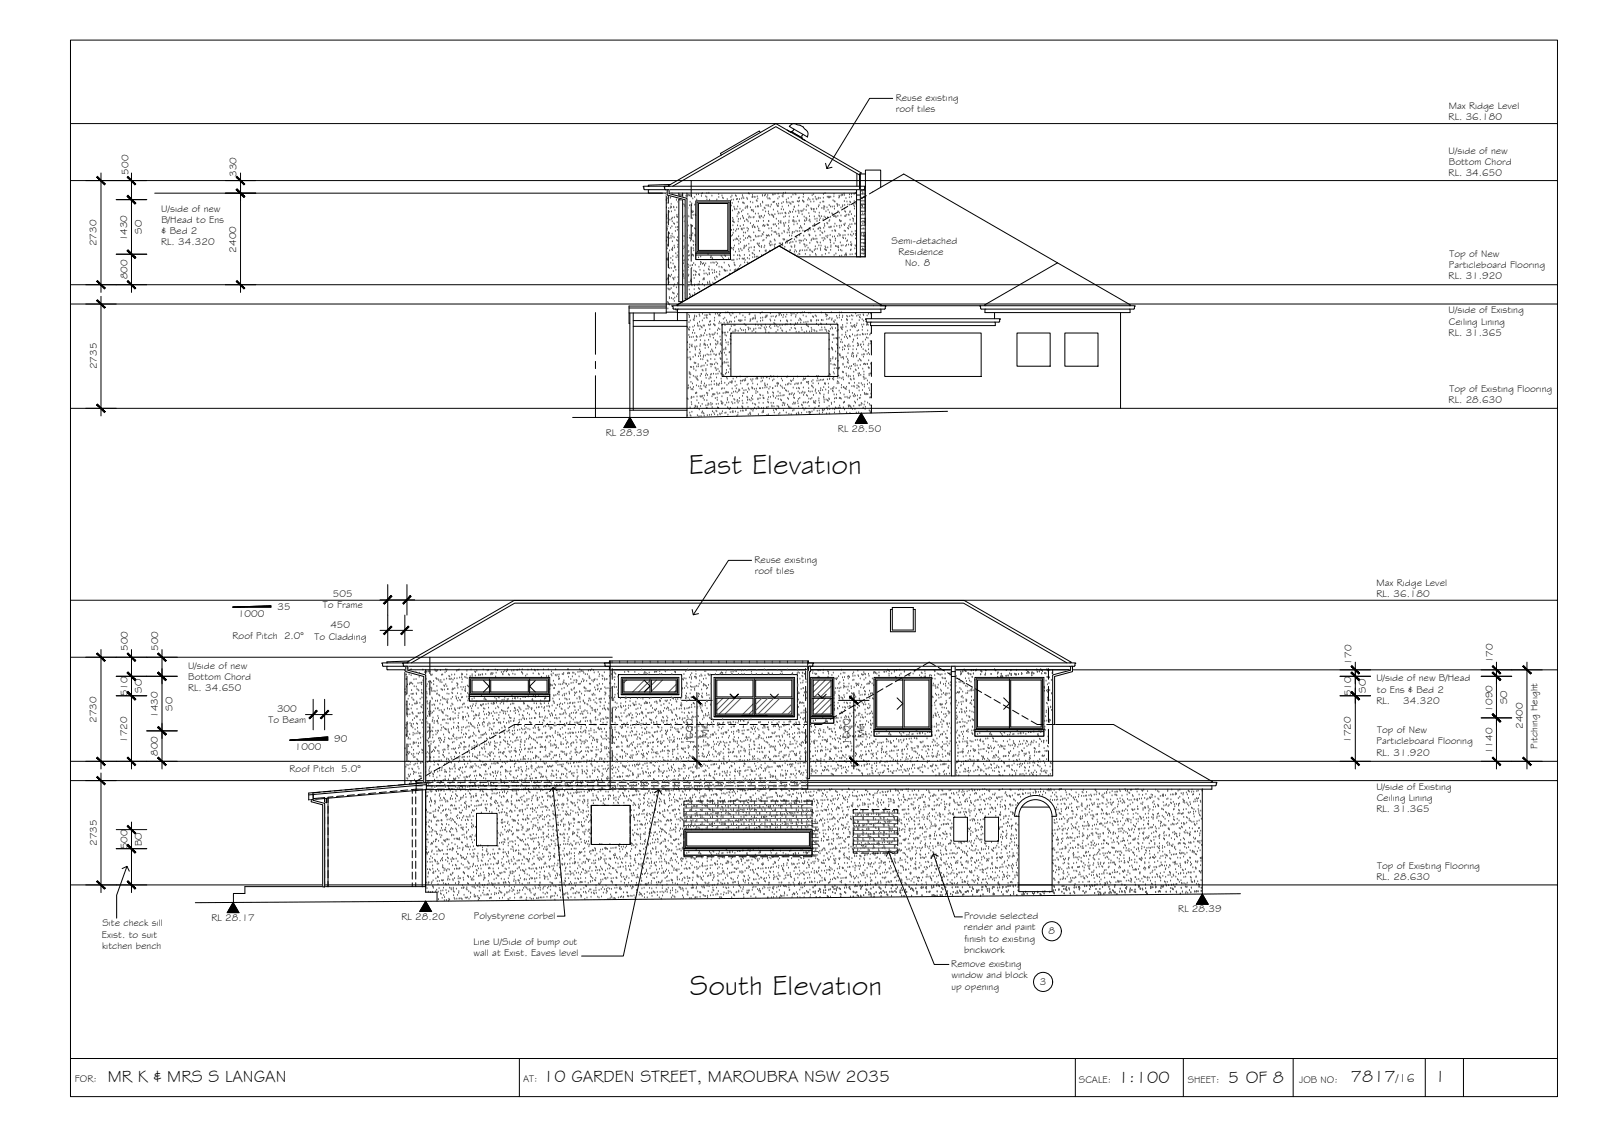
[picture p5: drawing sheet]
<svg xmlns="http://www.w3.org/2000/svg" width="420mm" height="297mm" viewBox="0 0 420 297" stroke-linecap="round" stroke-linejoin="round" font-family="sans-serif">
<defs><g id="words">
<g font-size="7.5">
<text x="180.6" y="124.2">East Elevation</text>
<text x="180.9" y="260.9">South Elevation</text>
</g>
<g font-size="4.5">
<text x="28.3" y="283.6">MR K &amp; MRS S LANGAN</text>
<text x="142.5" y="283.6">10 GARDEN STREET, MAROUBRA NSW 2035</text>
<text x="293.2" y="283.9">1:100</text>
<text x="322.1" y="283.8">5 OF 8</text>
<text x="354.3" y="283.7">7817</text>
<text x="376.4" y="283.7">1</text>
</g>
<text font-size="3.2" x="366.1" y="283.7">/16</text>
<g font-size="2.6">
<text x="234.9" y="26.5">Reuse existing</text>
<text x="235" y="29.5">roof tiles</text>
<text x="379.9" y="28.6">Max Ridge Level</text>
<text x="379.9" y="31.5">RL. 36.180</text>
<text x="379.9" y="40.3">U/side of new</text>
<text x="33.7" y="45.8" transform="rotate(-90 33.7 45.8)">500</text>
<text x="62" y="46.4" transform="rotate(-90 62 46.4)">330</text>
<text x="379.9" y="46.2">RL. 34.650</text>
<text x="380" y="43.3">Bottom Chord</text>
<text x="42.3" y="55.4">U/side of new</text>
<text x="42.3" y="58.4">B/Head to Ens</text>
<text x="25.3" y="64.6" transform="rotate(-90 25.3 64.6)">2730</text>
<text x="33.4" y="63.3" transform="rotate(-90 33.4 63.3)">1430</text>
<text x="37.2" y="61.3" transform="rotate(-90 37.2 61.3)">SO</text>
<text x="42.3" y="64.2">RL. 34.320</text>
<text x="42.4" y="61.3">&amp; Bed 2</text>
<text x="233.8" y="64">Semi-detached</text>
<text x="62" y="66.2" transform="rotate(-90 62 66.2)">2400</text>
<text x="235.6" y="66.9">Residence</text>
<text x="237.4" y="69.8">No. 8</text>
<text x="380" y="70.2">Particleboard Flooring</text>
<text x="380.1" y="67.3">Top of New</text>
<text x="33.4" y="73.3" transform="rotate(-90 33.4 73.3)">800</text>
<text x="379.9" y="73.1">RL. 31.920</text>
<text x="379.9" y="82.2">U/side of Existing</text>
<text x="379.9" y="88">RL. 31.365</text>
<text x="380" y="85.1">Ceiling Lining</text>
<text x="25.4" y="96.8" transform="rotate(-90 25.4 96.8)">2735</text>
<text x="379.9" y="105.7">RL. 28.630</text>
<text x="380.1" y="102.7">Top of Existing Flooring</text>
<text x="219.8" y="113.1">RL 28.50</text>
<text x="158.9" y="114.3">RL 28.39</text>
<text x="197.9" y="147.7">Reuse existing</text>
<text x="197.9" y="150.6">roof tiles</text>
<text x="361" y="153.6">Max Ridge Level</text>
<text x="62.4" y="161.7">1000</text>
<text x="72.8" y="159.8">35</text>
<text x="84.7" y="159.5">To Frame</text>
<text x="87.3" y="156.6">505</text>
<text x="361" y="156.5">RL. 36.180</text>
<text x="61" y="167.5">Roof Pitch 2.0°</text>
<text x="82.5" y="167.7">To Cladding</text>
<text x="86.6" y="164.8">450</text>
<text x="33.5" y="170.7" transform="rotate(-90 33.5 170.7)">500</text>
<text x="41.5" y="170.7" transform="rotate(-90 41.5 170.7)">500</text>
<text x="391.5" y="173.9" transform="rotate(-90 391.5 173.9)">170</text>
<text x="49.3" y="175.4">U/side of new</text>
<text x="49.4" y="178.3">Bottom Chord</text>
<text x="354.5" y="174.3" transform="rotate(-90 354.5 174.3)">170</text>
<text x="361" y="178.6">U/side of new B/Head</text>
<text x="33.4" y="182.5" transform="rotate(-90 33.4 182.5)">510</text>
<text x="37.2" y="181.7" transform="rotate(-90 37.2 181.7)">SO</text>
<text x="49.3" y="181.2">RL. 34.650</text>
<text x="354.4" y="182.5" transform="rotate(-90 354.4 182.5)">510</text>
<text x="358.2" y="181.7" transform="rotate(-90 358.2 181.7)">SO</text>
<text x="361" y="184.5">RL.</text>
<text x="361.1" y="181.6">to Ens &amp; Bed 2</text>
<text x="368.1" y="184.5">34.320</text>
<text x="395.3" y="184.6" transform="rotate(-90 395.3 184.6)">SO</text>
<text x="25.3" y="189.5" transform="rotate(-90 25.3 189.5)">2730</text>
<text x="41.4" y="188.2" transform="rotate(-90 41.4 188.2)">1430</text>
<text x="45.2" y="186.3" transform="rotate(-90 45.2 186.3)">SO</text>
<text x="70.4" y="189.6">To Beam</text>
<text x="72.7" y="186.7">300</text>
<text x="391.4" y="186.6" transform="rotate(-90 391.4 186.6)">1090</text>
<text x="399.4" y="191.1" transform="rotate(-90 399.4 191.1)">2400</text>
<text x="33.3" y="194.8" transform="rotate(-90 33.3 194.8)">1720</text>
<text x="77.4" y="196.7">1000</text>
<text x="87.7" y="194.5">90</text>
<text x="181.7" y="195.4" transform="rotate(-90 181.7 195.4)">1600</text>
<text x="185.5" y="193.6" transform="rotate(-90 185.5 193.6)">Min</text>
<text x="222.9" y="195.4" transform="rotate(-90 222.9 195.4)">1600</text>
<text x="226.7" y="193.6" transform="rotate(-90 226.7 193.6)">Min</text>
<text x="354.3" y="194.8" transform="rotate(-90 354.3 194.8)">1720</text>
<text x="361" y="195.2">Particleboard Flooring</text>
<text x="361.2" y="192.3">Top of New</text>
<text x="391.4" y="197.7" transform="rotate(-90 391.4 197.7)">1140</text>
<text x="403.2" y="196.3" transform="rotate(-90 403.2 196.3)">Pitching Height</text>
<text x="41.4" y="198.2" transform="rotate(-90 41.4 198.2)">800</text>
<text x="75.9" y="202.4">Roof Pitch 5.0°</text>
<text x="361" y="198.1">RL. 31.920</text>
<text x="361" y="207.1">U/side of Existing</text>
<text x="361" y="213">RL. 31.365</text>
<text x="361.1" y="210.1">Ceiling Lining</text>
<text x="25.4" y="221.8" transform="rotate(-90 25.4 221.8)">2735</text>
<text x="37.2" y="221.9" transform="rotate(-90 37.2 221.9)">BO</text>
<text x="33.4" y="222.7" transform="rotate(-90 33.4 222.7)">500</text>
<text x="33.5" y="227.7" transform="rotate(-90 33.5 227.7)">.</text>
<text x="361.2" y="227.7">Top of Existing Flooring</text>
<text x="361" y="230.6">RL. 28.630</text>
<text x="309" y="239.2">RL 28.39</text>
<text x="26.7" y="245.8">Exist. to suit</text>
<text x="26.8" y="242.9">Site check sill</text>
<text x="55.4" y="241.4">RL 28.17</text>
<text x="105.3" y="241.1">RL 28.20</text>
<text x="124.3" y="241">Polystyrene corbel</text>
<text x="252.8" y="243.9">render and paint</text>
<text x="252.8" y="241">Provide selected</text>
<text x="275" y="245">8</text>
<text x="26.8" y="248.7">kitchen bench</text>
<text x="124.1" y="247.8">Line U/Side of bump out</text>
<text x="124.2" y="250.7">wall at Exist. Eaves level</text>
<text x="252.8" y="249.8">brickwork</text>
<text x="252.9" y="246.9">finish to existing</text>
<text x="249.5" y="253.6">Remove existing</text>
<text x="249.6" y="256.5">window and block</text>
<text x="249.5" y="259.4">up opening</text>
<text x="272.7" y="258.3">3</text>
<text x="19.6" y="283.7">FOR:</text>
<text x="137.2" y="283.6">AT:</text>
<text x="282.9" y="283.9">SCALE:</text>
<text x="311.5" y="283.9">SHEET:</text>
<text x="340.7" y="283.9">JOB NO:</text>
</g>
</g></defs>
<!-- layer: HATCH -->
<g fill="none" stroke="#545454" stroke-width=".26">
<path d="M174.7 52.5h.1M174.8 54.5h.1M174.8 56.9h.1M174.9 56.5h.1M174.9 58.4h.1M174.9 57.4h.1M174.9 53.3h.1M175 52.1h.1M175.1 60h.1M175.2 59.4h.1M175.4 54.7h.1M175.5 55.6h.1"/>
<path d="M175.7 57.7h.1M175.8 52h.1M175.9 51.8h.1M175.9 59.9h.1M175.9 54.6h.1M175.9 54.2h.1M176 51.6h.1M176 53.6h.1M176.1 55.5h.1M176.1 54.4h.1M176.2 57.5h.1M176.2 59.5h.1"/>
<path d="M176.2 50.8h.1M176.3 58.1h.1M176.3 57.2h.1M176.7 54.3h.1M176.7 58.6h.1M176.7 54.5h.1M176.9 57.1h.1M176.9 58.8h.1M177 55.2h.1M177.2 51.8h.1M177.2 51.7h.1M177.3 59.7h.1"/>
<path d="M177.4 52.5h.1M177.4 51.9h.1M177.5 54.5h.1M177.5 56.9h.1M177.5 56.4h.1M177.6 58.4h.1M177.7 57h.1M177.7 51.7h.1M177.8 59.6h.1M177.8 53h.1M178 56.1h.1M178.1 54.3h.1"/>
<path d="M178.2 56.3h.1M178.3 52.7h.1M178.3 59.4h.1M178.5 51.6h.1M178.6 59.5h.1M178.7 54.2h.1M178.7 55.6h.1M178.7 51.5h.1M178.8 53.5h.1M178.8 55.4h.1M178.9 57.4h.1M179 59.3h.1"/>
<path d="M179 51.8h.1M179.1 56.8h.1M179.1 57.1h.1M179.3 53.7h.1M179.5 54.1h.1M179.5 58.1h.1M179.5 53.8h.1M179.6 56.7h.1M179.8 54.3h.1M179.9 51.4h.1M180 52.5h.1M180 59.3h.1"/>
<path d="M180.1 54.5h.1M180.1 58.1h.1M180.1 56.4h.1M180.2 58.4h.1M180.3 58.2h.1M180.4 54.6h.1M180.4 56.6h.1M180.4 51.4h.1M180.5 59.3h.1M180.6 51.2h.1M180.7 56.9h.1M180.8 51.3h.1"/>
<path d="M180.9 53.9h.1M181 53h.1M181.2 59h.1M181.3 51.3h.1M181.3 59.2h.1M181.4 51.5h.1M181.4 53.9h.1M181.4 55.6h.1M181.4 53.4h.1M181.5 55.4h.1M181.5 59.4h.1M181.6 57.4h.1"/>
<path d="M181.6 55.7h.1M181.6 59.3h.1M181.7 52.1h.1M181.8 56.5h.1M181.8 55.6h.1M182.2 51.8h.1M182.2 60h.1M182.2 53.8h.1M182.3 56.4h.1M182.5 56.6h.1M182.7 51.1h.1M182.7 52.4h.1"/>
<path d="M183.2 51h.1M184 51.5h.1M184 50.9h.1M184.2 50.8h.1M185.1 51.6h.1M185.4 51.8h.1M185.4 50.7h.1M185.4 52.4h.1M185.9 50.7h.1M186.1 52.5h.1M186.7 51.4h.1M188 52.4h.1"/>
<path d="M188.5 51h.1M188.5 51.8h.1M189.4 51.4h.1M189.5 51.9h.1M189.7 52.1h.1M190.7 52.3h.1M191.6 53.8h.1M191.7 51.8h.1M191.8 54h.1M191.8 52.5h.1M192 51.4h.1M192 53.3h.1"/>
<path d="M192.1 55.3h.1M192.1 58.1h.1M192.2 57.2h.1M192.2 59.2h.1M192.3 57.7h.1M192.3 52.4h.1M192.4 58.2h.1M192.5 54.3h.1M192.5 58.4h.1M192.7 54.8h.1M192.7 55h.1M192.9 51.3h.1"/>
<path d="M193.1 51.5h.1M193.2 52.3h.1M193.3 54.9h.1M193.3 56.8h.1M193.4 52.3h.1M193.4 59.2h.1M193.5 54.2h.1M193.5 56.2h.1M193.6 58.2h.1M193.7 57.5h.1M193.7 53h.1M193.7 55.7h.1"/>
<path d="M193.9 55.9h.1M194 52.3h.1M194.1 54.8h.1M194.1 59.4h.1M194.2 57.5h.1M194.5 55.6h.1M194.5 52.1h.1M194.7 51.3h.1M194.7 56.7h.1M194.8 53.2h.1M194.8 55.2h.1M194.8 51.7h.1"/>
<path d="M194.9 57.1h.1M195 59.1h.1M195 53.2h.1M195 57.4h.1M195.1 52.1h.1M195.1 60h.1M195.2 53.4h.1M195.3 58.1h.1M195.5 54.7h.1M195.7 54.3h.1M195.8 57.6h.1M195.9 52h.1"/>
<path d="M195.9 59.9h.1M195.9 57.8h.1M196 54.6h.1M196 52.3h.1M196.1 54.2h.1M196.1 56.2h.1M196.2 58.2h.1M196.3 50.8h.1M196.4 57.2h.1M196.5 50.9h.1M196.5 56.8h.1M196.8 54.5h.1"/>
<path d="M196.8 53h.1M196.8 58.6h.1M196.9 57.1h.1M197.1 55.2h.1M197.2 55.3h.1M197.3 51.8h.1M197.3 59.4h.1M197.3 59.7h.1M197.4 51.2h.1M197.4 51.7h.1M197.4 53.2h.1M197.5 55.2h.1"/>
<path d="M197.6 57.1h.1M197.6 59.1h.1M197.6 55.6h.1M197.7 57h.1M197.8 51.7h.1M197.8 59.6h.1M197.9 59.6h.1M198 51.7h.1M198 59.7h.1M198.1 56.1h.1M198.2 54.3h.1M198.4 52.7h.1"/>
<path d="M198.5 58.1h.1M198.6 52.8h.1M198.6 51.6h.1M198.7 59.5h.1M198.7 54.2h.1M198.7 52.2h.1M198.8 54.2h.1M198.8 54.3h.1M198.9 56.1h.1M198.9 58.1h.1M199.1 56.8h.1M199.1 57.1h.1"/>
<path d="M199.3 57.2h.1M199.4 53.6h.1M199.5 54.1h.1M199.7 56.7h.1M199.7 56.8h.1M200 51.3h.1M200 51.4h.1M200 53h.1M200 53.2h.1M200.1 59.3h.1M200.1 55.2h.1M200.2 57.1h.1"/>
<path d="M200.2 59.1h.1M200.2 58h.1M200.5 54.6h.1M200.5 59.4h.1M200.5 56.6h.1M200.5 51.4h.1M200.6 59.2h.1M200.6 54.7h.1M200.8 51.2h.1M200.8 55.6h.1M200.9 53.9h.1M201.2 51.7h.1"/>
<path d="M201.2 59h.1M201.3 51.3h.1M201.4 52.2h.1M201.4 59.1h.1M201.5 53.9h.1M201.5 54.1h.1M201.5 56.1h.1M201.5 55.6h.1M201.6 58h.1M201.6 58.1h.1M201.8 52.1h.1M201.9 56.4h.1"/>
<path d="M202 52.3h.1M202 54.3h.1M202.3 53.8h.1M202.3 59.9h.1M202.4 56.4h.1M202.5 56.5h.1M202.7 51.2h.1M202.7 51.1h.1M202.7 56.6h.1M202.8 53.1h.1M202.8 59h.1M202.8 56.8h.1"/>
<path d="M202.8 55.1h.1M202.9 57h.1M203 59h.1M203.1 53h.1M203.2 56.3h.1M203.2 51h.1M203.3 58.9h.1M203.6 57.5h.1M203.6 59.4h.1M203.7 53.6h.1M203.8 54h.1M204 55.5h.1"/>
<path d="M204 52.2h.1M204.1 54.1h.1M204.1 50.9h.1M204.1 56.1h.1M204.2 58.8h.1M204.2 58.1h.1M204.2 53.5h.1M204.4 51.7h.1M204.6 56.1h.1M204.6 58.4h.1M204.8 58.1h.1M204.8 58.6h.1"/>
<path d="M204.9 55h.1M205 53.4h.1M205.1 56h.1M205.2 54.3h.1M205.2 51.5h.1M205.3 51.7h.1M205.4 51.1h.1M205.4 53.1h.1M205.5 50.7h.1M205.5 55h.1M205.5 58.6h.1M205.6 57h.1"/>
<path d="M205.6 59h.1M205.7 59.4h.1M205.9 55.9h.1M206 55.9h.1M206 56.8h.1M206 50.6h.1M206.1 58.5h.1M206.1 56.1h.1M206.2 52.5h.1M206.3 53h.1M206.4 53.2h.1M206.7 52.1h.1"/>
<path d="M206.8 54h.1M206.8 59.4h.1M206.9 56h.1M206.9 58.4h.1M206.9 57.9h.1M206.9 53.1h.1M207 59.9h.1M207 56.9h.1M207.1 55.5h.1M207.2 53.4h.1M207.3 55.7h.1M207.4 53.6h.1"/>
<path d="M207.5 51.7h.1M207.8 53h.1M207.9 55.7h.1M207.9 58.1h.1M208 51.1h.1M208 57.8h.1M208 53.1h.1M208.1 55h.1M208.2 57h.1M208.2 58h.1M208.2 59h.1M208.3 58.2h.1"/>
<path d="M208.3 54.4h.1M208.3 54.3h.1M208.5 50.9h.1M208.7 55.6h.1M208.7 51.1h.1M208.8 58.2h.1M209.1 58.8h.1M209.1 52.9h.1M209.2 56.8h.1M209.3 55.3h.1M209.4 52h.1M209.5 54h.1"/>
<path d="M209.5 53h.1M209.5 55.5h.1M209.5 56h.1M209.6 57.9h.1M209.6 58.1h.1M209.6 51.9h.1M209.7 59.9h.1M209.7 52.8h.1M210 59.4h.1M210.1 55.4h.1M210.1 59.7h.1M210.3 59.9h.1"/>
<path d="M210.3 55.5h.1M210.4 56.3h.1M210.5 52.7h.1M210.6 55.3h.1M210.6 52.8h.1M210.7 51.7h.1M210.7 51h.1M210.8 53h.1M210.8 54.9h.1M210.9 56.9h.1M211 58.9h.1M211 57.9h.1"/>
<path d="M211.1 58.1h.1M211.4 57.2h.1M211.4 55.2h.1M211.5 54.3h.1M211.5 57.8h.1M211.6 57.4h.1M211.7 53.8h.1M211.9 52.5h.1M212 52.1h.1M212.1 54h.1M212.1 56h.1M212.2 57.9h.1"/>
<path d="M212.3 59.9h.1M212.3 56.8h.1M212.4 57.7h.1M212.4 52.4h.1M212.5 58.2h.1M212.6 53h.1M212.7 54.7h.1M212.8 55h.1M212.9 54.9h.1M213 51.3h.1M213.1 59.3h.1M213.2 52.3h.1"/>
<path d="M213.3 54.9h.1M213.4 51h.1M213.5 53h.1M213.5 55.5h.1M213.5 59.1h.1M213.5 54.9h.1M213.6 56.9h.1M213.6 58.8h.1M213.7 59.3h.1M213.7 57.5h.1M213.8 55.7h.1M213.8 51.7h.1"/>
<path d="M214 52.2h.1M214.2 54.8h.1M214.2 52.4h.1M214.3 57.4h.1M214.3 58.1h.1M214.6 52.1h.1M214.7 54.3h.1M214.7 52h.1M214.8 56.6h.1M214.8 53.9h.1M214.9 55.9h.1M214.9 57.8h.1"/>
<path d="M215 56.8h.1M215 59.8h.1M215.1 57.3h.1M215.1 53.2h.1M215.1 52.1h.1M215.2 60h.1M215.5 56.8h.1M215.5 54.6h.1M215.8 53h.1M215.9 57.6h.1M215.9 52h.1M216 51h.1"/>
<path d="M216 53h.1M216 59.9h.1M216.1 54.6h.1M216.1 54.9h.1M216.1 54.1h.1M216.2 56.9h.1M216.2 58.8h.1M216.3 59.3h.1M216.3 54.3h.1M216.4 50.7h.1M216.5 57.2h.1M216.6 55.5h.1"/>
<path d="M216.9 58.5h.1M216.9 54.5h.1M217 51.7h.1M217 57.1h.1M217.1 58.7h.1M217.2 55.1h.1M217.3 51.8h.1M217.4 51.9h.1M217.4 59.7h.1M217.4 51.7h.1M217.5 58.1h.1M217.5 53.9h.1"/>
<path d="M217.5 55.8h.1M217.6 57.8h.1M217.6 51.8h.1M217.7 59.7h.1M217.8 54.3h.1M217.8 57h.1M217.9 51.7h.1M217.9 59.6h.1M217.9 59.5h.1M218.2 56.1h.1M218.3 54.3h.1M218.4 56.2h.1"/>
<path d="M218.5 52.6h.1M218.6 56.8h.1M218.7 51.6h.1M218.7 50.9h.1M218.8 59.5h.1M218.8 52.9h.1M218.8 54.2h.1M218.8 54.8h.1M218.9 56.8h.1M219 58.8h.1M219 53h.1M219.2 56.8h.1"/>
<path d="M219.3 57h.1M219.5 59.3h.1M219.5 53.6h.1M219.6 54.1h.1M219.7 53.7h.1M219.7 56.7h.1M219.8 55.5h.1M220 51.9h.1M220.1 53.9h.1M220.1 51.4h.1M220.1 55.9h.1M220.1 59.3h.1"/>
<path d="M220.2 51.7h.1M220.2 57.8h.1M220.3 59.8h.1M220.3 58h.1M220.5 58.1h.1M220.6 56.6h.1M220.6 54.5h.1M220.6 51.3h.1M220.6 58.1h.1M220.7 59.2h.1M220.8 51.1h.1M221 54.2h.1"/>
<path d="M221 51.2h.1M221 53.9h.1M221.3 58.9h.1M221.4 50.9h.1M221.4 51.2h.1M221.5 52.8h.1M221.5 59.1h.1M221.5 54.8h.1M221.5 53.9h.1M221.6 56.8h.1M221.6 55.5h.1M221.6 58.7h.1"/>
<path d="M221.8 55.6h.1M221.8 56.8h.1M221.9 52.1h.1M221.9 56.4h.1M222.1 53h.1M222.3 59.9h.1M222.4 53.8h.1M222.5 56.4h.1M222.6 59.3h.1M222.7 56.4h.1M222.8 51.8h.1M222.8 51.1h.1"/>
<path d="M222.8 53.8h.1M222.9 55.7h.1M222.9 58.9h.1M222.9 53h.1M223 57.7h.1M223 55.5h.1M223 59.7h.1M223.1 53.1h.1M223.3 56.3h.1M223.3 51.7h.1M223.3 51h.1M223.4 58.9h.1"/>
<path d="M223.7 57.4h.1M223.7 53.6h.1M223.8 58.1h.1M223.8 57.5h.1M224 54h.1M224 50.9h.1M224 52.8h.1M224.1 54.8h.1M224.1 54.2h.1M224.2 56.8h.1M224.2 50.9h.1M224.2 58.7h.1"/>
<path d="M224.3 53.5h.1M224.4 50.7h.1M224.7 56.1h.1M224.7 58.4h.1M225 56.8h.1M225 54.9h.1M225.1 53.4h.1M225.2 55.1h.1M225.2 56h.1M225.3 51.5h.1M225.3 53h.1M225.4 51.8h.1"/>
<path d="M225.5 53.8h.1M225.5 55.7h.1M225.5 50.7h.1M225.6 57.7h.1M225.6 58.6h.1M225.6 49.9h1.3M225.6 50.8h1.3M225.6 51.7h1.3M225.6 52.7h1.3M225.6 53.6h1.3M225.6 54.5h1.3M225.6 55.4h1.3"/>
<path d="M225.6 56.3h1.3M225.6 57.2h1.3M225.6 58.2h1.3M225.6 59.1h1.3M225.7 57.5h.1M225.8 59.4h.1M225.8 53.6h.1M226 54h.1M226.1 50.2h.1M226.1 55.5h.1M226.2 52.2h.1M226.2 54.1h.1"/>
<path d="M226.2 50.9h.1M226.3 56.1h.1M226.3 58.8h.1M226.3 50.6h.1M226.3 58.1h.1M226.3 53.5h.1M226.5 51.7h.1M226.7 56.1h.1M226.8 58.4h.1M174.8 63.2h.1M174.9 68h.1M174.9 73.4h.1"/>
<path d="M175 60.4h.1M175 65.2h.1M175.1 62.3h.1M175.1 68.2h.1M175.1 73.1h.1M175.1 79.3h.1M175.1 64.3h.1M175.1 67.9h.1M175.2 64.6h.1M175.2 66.3h.1M175.2 75.7h.1M175.2 68.2h.1"/>
<path d="M175.3 69.6h.1M175.3 79.5h.1M175.3 70.2h.1M175.4 72.1h.1M175.4 79.8h.1M175.4 61.1h.1M175.4 75.9h.1M175.4 74.1h.1M175.5 62.6h.1M175.5 76h.1M175.5 70.4h.1M175.6 78h.1"/>
<path d="M175.6 61.3h.1M175.6 78.3h.1M175.6 65.8h.1M175.6 80h.1M175.6 72.4h.1M175.7 76h.1M175.8 72.6h.1M175.9 69h.1M175.9 67.7h.1M176 62.5h.1M176 62h.1M176 75.6h.1"/>
<path d="M176.1 70.4h.1M176.1 72.2h.1M176.1 78.2h.1M176.2 65.5h.1M176.3 61.4h.1M176.3 63.4h.1M176.4 65.7h.1M176.4 65.1h.1M176.4 65.3h.1M176.4 76.8h.1M176.4 68.3h.1M176.5 67.3h.1"/>
<path d="M176.5 73h.1M176.5 62.1h.1M176.5 69.2h.1M176.6 78.5h.1M176.6 71.2h.1M176.6 77h.1M176.7 73.1h.1M176.7 73.4h.1M176.7 75.1h.1M176.8 77.1h.1M176.8 62.4h.1M176.8 64.5h.1"/>
<path d="M176.9 79h.1M176.9 70.3h.1M176.9 65h.1M176.9 74.7h.1M176.9 69.9h.1M177 78.1h.1M177 72.9h.1M177.1 60.7h.1M177.1 70.1h.1M177.2 66.5h.1M177.3 70.9h.1M177.3 67.6h.1"/>
<path d="M177.4 75.5h.1M177.5 77.8h.1M177.5 63h.1M177.6 67h.1M177.7 60.4h.1M177.7 63.2h.1M177.7 62.3h.1M177.7 74.3h.1M177.7 64.9h.1M177.7 77.2h.1M177.8 64.3h.1M177.8 72.8h.1"/>
<path d="M177.8 66.2h.1M177.8 67.5h.1M177.9 68.2h.1M177.9 74.5h.1M177.9 75.4h.1M178 63.2h.1M178 70.1h.1M178 70.9h.1M178 72.1h.1M178.1 73.4h.1M178.1 74.1h.1M178.2 76h.1"/>
<path d="M178.2 62.2h.1M178.2 78h.1M178.3 67.4h.1M178.3 70.1h.1M178.3 77.9h.1M178.4 69.6h.1M178.4 67.6h.1M178.5 78.7h.1M178.5 64h.1M178.7 67.4h.1M178.7 78.9h.1M178.7 62.1h.1"/>
<path d="M178.8 75.3h.1M178.8 65.8h.1M178.8 60.6h.1M178.8 70h.1M178.9 77.9h.1M178.9 76h.1M179 60.7h.1M179 61.3h.1M179 71.8h.1M179.1 63.3h.1M179.1 64.7h.1M179.1 62h.1"/>
<path d="M179.2 65.2h.1M179.2 72.6h.1M179.2 72h.1M179.2 67.2h.1M179.3 72.2h.1M179.3 69.1h.1M179.3 68.4h.1M179.4 71.1h.1M179.4 73.1h.1M179.5 75h.1M179.5 77h.1M179.5 62h.1"/>
<path d="M179.6 65h.1M179.6 68.3h.1M179.6 69.9h.1M179.6 64.6h.1M179.7 77.8h.1M179.7 78.5h.1M179.7 72.5h.1M179.8 65.1h.1M179.8 76.2h.1M179.9 61.5h.1M180 64.5h.1M180 76.4h.1"/>
<path d="M180.1 67.2h.1M180.1 74.7h.1M180.1 72.8h.1M180.1 75.1h.1M180.3 60.4h.1M180.3 60.7h.1M180.3 62.3h.1M180.3 69.3h.1M180.4 64.3h.1M180.4 70.9h.1M180.5 66.2h.1M180.5 64.5h.1"/>
<path d="M180.5 68.2h.1M180.5 69.5h.1M180.6 72.4h.1M180.6 70.2h.1M180.6 67.1h.1M180.6 72.1h.1M180.6 65.9h.1M180.7 75h.1M180.7 74.1h.1M180.8 76h.1M180.8 67h.1M180.8 78h.1"/>
<path d="M180.9 62.5h.1M180.9 77.2h.1M180.9 61.8h.1M181 69.7h.1M181.1 77.6h.1M181.1 62.6h.1M181.1 63.2h.1M181.1 73.7h.1M181.2 73.4h.1M181.3 73.9h.1M181.4 70.3h.1M181.4 67h.1"/>
<path d="M181.4 61.8h.1M181.5 74.9h.1M181.5 69.7h.1M181.6 77.5h.1M181.6 69.6h.1M181.6 66.9h.1M181.7 61.3h.1M181.7 63.2h.1M181.8 65.2h.1M181.8 67h.1M181.9 67.2h.1M181.9 64.3h.1"/>
<path d="M181.9 69.1h.1M181.9 72.2h.1M181.9 65.8h.1M181.9 63.4h.1M182 71.1h.1M182.1 73h.1M182.1 75.9h.1M182.1 75h.1M182.2 76.9h.1M182.2 74.7h.1M182.3 61.7h.1M182.3 61.9h.1"/>
<path d="M182.4 69.5h.1M182.4 60.1h.1M182.4 64.3h.1M182.4 72.1h.1M182.4 71.3h.1M182.5 72.2h.1M182.5 66.4h9.1v1.6h-9.1zM182.6 71.4h.1M182.9 74.7h.1M183.2 75.6h.1M183.2 67.6h.1M183.2 74.7h.1"/>
<path d="M183.3 72h.1M183.3 70.1h.1M183.4 72h.1M183.4 75.8h.1M183.4 74.7h.1M183.4 74h.1M183.5 72.2h.1M183.5 75.9h.1M183.6 70.9h.1M183.7 69.4h.1M183.7 68.8h.1M183.8 67.4h.1"/>
<path d="M183.9 68.9h.1M184.2 74.6h.1M184.3 69.3h.1M184.4 73.4h.1M184.5 73.2h.1M184.5 69.1h.1M184.6 71.1h.1M184.7 73h.1M184.7 71.9h.1M184.7 73.3h.1M184.7 75h.1M184.8 69.6h.1"/>
<path d="M184.8 69.7h.1M185.1 69.2h.1M185.2 71.8h.1M185.6 74.1h.1M185.6 72.1h.1M185.6 74.4h.1M185.7 66.8h.1M185.8 70.7h.1M186 70h.1M186 70.8h.1M186 71.7h.1M186 72h.1"/>
<path d="M186.1 73.9h.1M186.1 74.3h.1M186.4 67.6h.1M186.4 74.7h.1M186.5 69h.1M186.5 67.3h.1M186.7 67.7h.1M186.7 70.8h.1M186.9 71.6h.1M186.9 67.9h.1M187 74.2h.1M187 68.9h.1"/>
<path d="M187.3 69h.1M187.4 71h.1M187.4 72.9h.1M187.4 71.5h.1M187.6 73.4h.1M187.8 68.8h.1M187.9 72.6h.1M187.9 71.4h.1M187.9 69.6h.1M188.1 72.7h.1M188.2 69.2h.1M188.6 70h.1"/>
<path d="M188.6 72h.1M188.8 72.1h.1M188.8 71.3h.1M189.2 67.2h.1M189.2 70.1h.1M189.4 70.3h.1M189.5 67.6h.1M189.7 68h.1M189.9 70.8h.1M189.9 69h.1M190 70.9h.1M190.1 67.1h.1"/>
<path d="M190.1 71.1h.1M190.3 71.1h.1M190.3 67.3h.1M190.7 71.1h.1M191.1 69.6h.1M191.1 67.9h.1M191.3 72h.1M191.3 69.9h.1M191.4 71.9h.1M191.5 71h.1M191.8 61.9h.1M191.8 65.1h.1"/>
<path d="M191.9 60.4h.1M191.9 68.3h.1M192 65.3h.1M192.1 61.7h.1M192.2 68.3h.1M192.3 61.2h.1M192.3 63.1h.1M192.3 65.6h.1M192.4 60.3h.1M192.4 65.1h.1M192.5 67h.1M192.5 68.2h.1"/>
<path d="M192.5 69h.1M192.6 70.9h.1M192.6 69.5h.1M192.6 64.5h.1M192.8 69.7h.1M192.8 62.9h.1M192.9 70.8h.1M192.9 66.1h.1M193 60.7h.1M193.1 70.8h.1M193.1 62.6h.1M193.2 60.2h.1"/>
<path d="M193.3 68.1h.1M193.3 62.8h.1M193.4 70.7h.1M193.4 67h.1M193.7 60.1h.1M193.7 70.5h.1M193.7 62.1h.1M193.7 65.4h.1M193.8 63.2h.1M193.8 64h.1M193.9 66h.1M193.9 67.9h.1"/>
<path d="M193.9 67h.1M194 69.9h.1M194.1 67.2h.1M194.1 62.7h.1M194.2 63.6h.1M194.3 65.3h.1M194.3 69.6h.1M194.4 60.1h.1M194.6 60h.1M194.6 65.7h.1M194.6 60.3h.1M194.7 67.9h.1"/>
<path d="M195 61.9h.1M195 68h.1M195 61.1h.1M195.1 63h.1M195.1 65.2h.1M195.2 65h.1M195.2 67.9h.1M195.2 64.5h.1M195.2 66.9h.1M195.3 68.9h.1M195.4 64.7h.1M195.4 68.3h.1"/>
<path d="M195.5 61.1h.1M195.5 62.5h.1M195.8 64.5h.1M196 68.9h.1M196 67.7h.1M196.1 62.5h.1M196.1 60.6h.1M196.2 69.1h.1M196.3 60.1h.1M196.3 65.5h.1M196.3 62.1h.1M196.4 64h.1"/>
<path d="M196.5 66h.1M196.5 65.1h.1M196.5 68h.1M196.5 62h.1M196.6 67h.1M196.7 62.2h.1M196.9 62.4h.1M196.9 63.2h.1M197 65h.1M197.3 66.4h.1M197.4 67.6h.1M197.5 66.6h.1"/>
<path d="M197.6 63h.1M197.7 61h.1M197.7 63h.1M197.8 65.7h.1M197.8 65h.1M197.8 64.9h.1M197.9 66.9h.1M197.9 67.5h.1M198.1 61.9h.1M198.3 62.2h.1M198.4 67.4h.1M198.6 63.9h.1"/>
<path d="M198.8 67.4h.1M198.8 64.1h.1M198.8 62.1h.1M198.9 60.5h.1M199 64.5h.1M199 60h.1M199.1 62h.1M199.1 63.9h.1M199.2 65.9h.1M199.2 64.7h.1M199.3 60.6h.1M199.6 62h.1"/>
<path d="M199.7 64.9h.1M199.7 64.6h.1M199.8 67h.1M199.9 61.5h.1M200.1 63.2h.1M200.1 61.6h.1M200.3 61h.1M200.3 63h.1M200.4 65h.1M200.6 64.5h.1M200.7 65.8h.1M200.9 66h.1"/>
<path d="M200.9 65.7h.1M201 62.4h.1M201 61.8h.1M201.3 61.9h.1M201.5 61.8h.1M201.7 60h.1M201.7 61.9h.1M201.8 63.9h.1M201.9 65.9h.1M201.9 64.3h.1M202 63.4h.1M202.1 64.5h.1"/>
<path d="M202.2 63.5h.1M202.4 61.7h.1M202.4 60.6h.1M202.5 64.3h.1M203 61h.1M203.1 64.3h.1M203.1 62.9h.1M203.2 64.9h.1M203.3 63.2h.1M203.3 64.1h.1M203.3 60.9h.1M203.5 61h.1"/>
<path d="M203.7 61.5h.1M204.3 60h.1M204.3 61.4h.1M204.3 62h.1M204.4 61.9h.1M204.4 63.9h.1M204.5 61.9h.1M204.7 64h.1M205.1 61.3h.1M205.2 63.9h.1M205.3 64.5h.1M205.4 62.8h.1"/>
<path d="M205.6 62.9h.1M205.6 60.6h.1M205.7 60.9h.1M205.8 62.9h.1M205.8 64.8h.1M206 63.8h.1M206.4 63.2h.1M206.5 61.1h.1M206.5 63.8h.1M206.7 60.3h.1M206.9 60.5h.1M207 61h.1"/>
<path d="M207.1 61.9h.1M207.1 63.8h.1M207.2 65.8h.1M207.2 65.7h.1M207.4 63.6h.1M207.5 64.7h.1M207.6 61.9h.1M207.7 64.9h.1M207.8 61.3h.1M207.8 60.9h.1M207.9 63.5h.1M208.3 60.9h.1"/>
<path d="M208.4 62.9h.1M208.4 66.1h.1M208.4 64.8h.1M208.4 64.4h.1M208.5 66.8h.1M208.5 65.7h.1M208.8 63.4h.1M208.8 60.6h.1M208.8 62.2h.1M208.9 66.1h.1M209 62.4h.1M209.2 60.7h.1"/>
<path d="M209.3 67h.1M209.6 66.6h.1M209.6 63.2h.1M209.7 65.9h.1M209.7 61.8h.1M209.7 60.7h.1M209.7 66.8h.1M209.8 63.8h.1M209.9 65.7h.1M209.9 63.2h.1M210.1 63.2h.1M210.4 65.7h.1"/>
<path d="M210.6 60.6h.1M210.7 63.2h.1M210.8 61.9h.1M210.9 64.1h.1M211 60.8h.1M211.1 64.3h.1M211.1 65.8h.1M211.1 62.8h.1M211.2 64.7h.1M211.2 60.7h.1M211.2 66.7h.1M211.5 63.1h.1"/>
<path d="M211.6 65.7h.1M211.6 64.4h.1M211.9 60.6h.1M211.9 65.1h.1M211.9 60.4h.1M212.2 61.6h.1M212.3 61.8h.1M212.4 61.8h.1M212.4 63.8h.1M212.4 65.6h.1M212.4 67h.1M212.5 65.8h.1"/>
<path d="M212.5 60.3h.1M212.8 63.2h.1M212.9 62.9h.1M212.9 66h.1M213.1 66.2h.1M213.2 62.6h.1M213.3 60.2h.1M213.4 62.8h.1M213.6 65.7h.1M213.7 60.8h.1M213.8 62.8h.1M213.8 65.4h.1"/>
<path d="M213.8 64.7h.1M213.9 66.7h.1M214 61.9h.1M214 67h.1M214.2 62.7h.1M214.3 63.5h.1M214.3 65.3h.1M214.4 63.7h.1M214.6 60.1h.1M214.7 60h.1M214.8 64.4h.1M215.1 61.7h.1"/>
<path d="M215.1 60.6h.1M215.1 63.7h.1M215.2 65.2h.1M215.2 65.7h.1M215.3 64.5h.1M215.6 61h.1M215.6 67h.1M215.6 62.5h.1M215.8 61.2h.1M215.9 63.2h.1M216.1 62.5h.1M216.3 60.8h.1"/>
<path d="M216.3 65.4h.1M216.4 62.8h.1M216.4 64.7h.1M216.5 66.7h.1M216.5 65.6h.1M216.6 65h.1M216.6 62h.1M216.7 65.7h.1M217 62.3h.1M217.1 65h.1M217.1 61.9h.1M217.4 66.4h.1"/>
<path d="M217.6 62.9h.1M217.7 61.7h.1M217.8 63.7h.1M217.8 63.1h.1M217.9 65.6h.1M217.9 64.8h.1M217.9 64.4h.1M218.3 60.6h.1M218.4 62.2h.1M218.7 63.9h.1M218.8 67h.1M218.9 62.1h.1"/>
<path d="M219 60.4h.1M219 60.7h.1M219.1 63.2h.1M219.1 62.7h.1M219.1 60.6h.1M219.2 64.6h.1M219.2 66.6h.1M219.3 64.7h.1M219.7 62h.1M219.7 64.8h.1M219.8 64.6h.1M219.9 65.7h.1"/>
<path d="M219.9 65h.1M220 61.4h.1M220.2 67.2h.1M220.3 61.9h.1M220.3 61.7h.1M220.4 63.7h.1M220.5 65.6h.1M220.6 64.5h.1M220.8 67.1h.1M220.8 65.8h.1M221.1 62.3h.1M221.1 61.8h.1"/>
<path d="M221.1 64.4h.1M221.2 62.5h.1M221.4 60.6h.1M221.6 67h.1M221.6 61.7h.1M221.7 60.7h.1M221.8 62.6h.1M221.8 66.8h.1M221.8 64.6h.1M221.9 66.5h.1M221.9 67h.1M222 66.9h.1"/>
<path d="M222 64.3h.1M222.1 63.3h.1M222.3 63.1h.1M222.4 61.6h.1M222.5 60h.1M222.6 64.3h.1M223 66.8h.1M223.1 65.7h.1M223.1 61.6h.1M223.1 64.3h.1M223.1 63.6h.1M223.2 65.5h.1"/>
<path d="M223.3 64.4h.1M223.4 64.1h.1M223.4 60.8h.1M223.4 61.9h.1M223.5 66.8h.1M223.8 61.4h.1M224.2 65.2h.1M224.3 64.4h.1M224.3 60.7h.1M224.3 66.6h.1M224.4 61.4h.1M224.4 62.6h.1"/>
<path d="M224.4 64.6h.1M224.4 61.8h.1M224.5 66.6h.1M224.6 60.6h.1M224.6 61.9h.1M224.8 64h.1M225.1 67h.1M225.2 61.3h.1M225.2 66.2h.1M225.3 63.9h.1M225.4 66.4h.1M225.4 63.1h.1"/>
<path d="M225.5 62.8h.1M225.6 61h.1M225.6 60h1.3M225.6 60.9h1.3M225.6 61.8h1.3M225.6 62.7h1.3M225.6 63.7h1.3M225.6 64.6h1.3M225.6 65.5h1.3M225.6 66.4h1.3M225.6 67.3h1.3M225.9 61.5h.1"/>
<path d="M226.2 65.7h.1M226.2 65.3h.1M226.4 66.7h.1M226.4 60h.1M226.4 61.4h.1M226.4 65.4h.1M226.5 62h.1M226.5 63.9h.1M226.5 61.9h.1M226.6 65.9h.1M226.6 61.9h.1M226.8 64h.1"/>
<path d="M175.2 81h.1M176.2 80.3h.1M177.2 81.2h.1M177.4 81.4h.1M180.3 89.8h.1M180.3 91.8h.1M180.4 86h.1M180.4 93.9h.1M180.5 86.4h.1M180.6 82.6h.1M180.7 87.9h.1M180.7 84.6h.1"/>
<path d="M180.7 86.6h.1M180.8 86.5h.1M180.8 97.7h.1M180.8 83.3h.1M180.8 98.1h.1M180.8 88.5h.1M180.8 83h.1M180.9 91.2h.1M180.9 90.4h.1M180.9 85.9h.1M180.9 99.1h.1M181 92.4h.1"/>
<path d="M181 93.8h.1M181 97.8h.1M181 94.4h.1M181 84.1h.1M181.1 96.3h.1M181.1 94.2h.1M181.2 98.3h.1M181.2 94.3h.1M181.3 88.5h.1M181.3 90.8h.1M181.4 96.4h.1M181.5 90.5h.1"/>
<path d="M181.5 90.9h.1M181.6 87.4h.1M181.7 85.8h.1M181.8 93.7h.1M181.8 88.4h.1M181.8 83.9h.1M181.8 98.7h.1M181.9 86.7h.1M181.9 96.3h.1M182 96.9h.1M182 84.1h.1M182.1 83.5h.1"/>
<path d="M182.1 95.2h.1M182.1 85.5h.1M182.2 83.1h.1M182.2 82.8h.1M182.2 87.4h.1M182.2 91h.1M182.3 89.4h.1M182.3 95.3h.1M182.3 98.9h.1M182.3 93h.1M182.3 91.3h.1M182.4 91.8h.1"/>
<path d="M182.4 93.3h.1M182.5 95.3h.1M182.5 97.2h.1M182.6 99.2h.1M182.6 88.3h.1M182.7 88.3h.1M182.7 89.2h.1M182.7 83.1h.1M182.7 96.2h.1M182.8 90.9h.1M182.8 99.4h.1M182.8 88.5h.1"/>
<path d="M182.8 98.8h.1M182.9 99.6h.1M182.9 84.9h.1M183 85.4h.1M183.1 99.8h.1M183.1 85.6h.1M183.1 95.6h.1M183.2 96.2h.1M183.2 93.5h.1M183.4 82.5h.1M183.4 92.7h.1M183.5 84.5h.1"/>
<path d="M183.5 91.8h.1M183.5 86.4h.1M183.5 82.9h.1M183.6 88.4h.1M183.6 90.8h.1M183.6 92.9h.1M183.6 85.5h.1M183.6 90.4h.1M183.7 98.7h.1M183.7 89.3h.1M183.7 92.3h.1M183.7 93.4h.1"/>
<path d="M183.8 94.3h.1M183.8 96.2h.1M183.8 87.9h.1M183.9 98.2h.1M183.9 98.1h.1M183.9 85.8h.1M184 88.1h.1M184.1 96h.1M184.1 86h.1M184.2 97.1h.1M184.2 84.1h.1M184.2 82.4h.1"/>
<path d="M184.3 94.3h.1M184.4 97.3h.1M184.5 85.4h.1M184.5 93.7h.1M184.5 93.3h.1M184.6 88.1h.1M184.6 95.9h.1M184.6 90.5h.1M184.7 83.5h.1M184.7 90.2h.1M184.7 85.5h.1M184.8 87.5h.1"/>
<path d="M184.9 89.4h.1M184.9 82.8h.1M184.9 90.4h.1M184.9 91.4h.1M185 90.6h.1M185 93.3h.1M185 86.8h.1M185 86.7h.1M185 98.5h.1M185.1 95.3h.1M185.1 97.2h.1M185.2 96.9h.1"/>
<path d="M185.2 99.2h.1M185.2 98.1h.1M185.3 83.3h.1M185.4 82.8h.1M185.4 87.9h.1M185.4 82.7h.1M185.4 83.5h.1M185.5 95.8h.1M185.5 93h.1M185.5 94.6h.1M185.5 90.6h.1M185.6 98.4h.1"/>
<path d="M185.7 94.8h.1M185.8 91.2h.1M185.8 85.3h.1M185.9 89.2h.1M185.9 93.1h.1M186 99.4h.1M186 87.7h.1M186 82.5h.1M186.1 84.4h.1M186.2 86.4h.1M186.2 85.4h.1M186.2 87.9h.1"/>
<path d="M186.2 88.4h.1M186.3 82.6h.1M186.3 99h.1M186.3 90.3h.1M186.3 95.6h.1M186.3 84.3h.1M186.3 90.5h.1M186.4 92.3h.1M186.4 85.2h.1M186.4 98.3h.1M186.4 94.2h.1M186.4 93.1h.1"/>
<path d="M186.4 99.2h.1M186.5 96.2h.1M186.5 98.1h.1M186.5 95.6h.1M186.7 91.8h.1M186.8 87.8h.1M186.8 92.1h.1M186.8 95.6h.1M187 92.3h.1M187 87.9h.1M187.1 88.7h.1M187.1 98.1h.1"/>
<path d="M187.2 85.1h.1M187.3 93h.1M187.3 87.7h.1M187.3 85.2h.1M187.3 100h.1M187.4 95.6h.1M187.4 84.1h.1M187.4 83.4h.1M187.5 85.4h.1M187.5 94.3h.1M187.5 87.3h.1M187.6 96.5h.1"/>
<path d="M187.6 89.3h.1M187.6 82.4h.1M187.7 91.3h.1M187.7 90.3h.1M187.7 93.2h.1M187.8 96.7h.1M187.8 98.2h.1M187.8 95.2h.1M187.8 90.5h.1M187.9 97.1h.1M187.9 93.1h.1M187.9 99.1h.1"/>
<path d="M188.1 89.6h.1M188.1 87.6h.1M188.2 82.3h.1M188.2 86.7h.1M188.2 95.5h.1M188.2 90.2h.1M188.3 89.8h.1M188.3 98.1h.1M188.3 96.9h.1M188.4 86.2h.1M188.5 82.8h.1M188.6 84.9h.1"/>
<path d="M188.6 82.5h.1M188.6 92.8h.1M188.6 93h.1M188.6 82.7h.1M188.6 97.5h.1M188.7 84.4h.1M188.8 86.4h.1M188.8 88.4h.1M188.8 82.9h.1M188.9 94h.1M188.9 90.3h.1M189 92.3h.1"/>
<path d="M189 82.2h.1M189 89.2h.1M189 94.2h.1M189.1 90.1h.1M189.1 94.2h.1M189.1 96.2h.1M189.1 84.8h.1M189.1 98h.1M189.1 99.4h.1M189.2 98.2h.1M189.2 92.7h.1M189.2 90.6h.1"/>
<path d="M189.3 85.4h.1M189.4 87.1h.1M189.4 95.6h.1M189.5 87.4h.1M189.6 95.3h.1M189.6 87.3h.1M189.6 98.4h.1M189.7 83.7h.1M189.8 91.8h.1M189.8 98.6h.1M189.9 84.7h.1M190 95h.1"/>
<path d="M190 92.6h.1M190 87.3h.1M190.1 83.4h.1M190.1 95.2h.1M190.1 85.4h.1M190.2 87.9h.1M190.2 91.5h.1M190.2 87.3h.1M190.3 89.3h.1M190.3 98.1h.1M190.3 91.2h.1M190.4 82h.1"/>
<path d="M190.4 91.7h.1M190.4 93.2h.1M190.4 89.9h.1M190.5 95.2h.1M190.5 88.1h.1M190.5 97.1h.1M190.5 97.8h.1M190.5 84.1h.1M190.6 99.1h.1M190.7 94.3h.1M190.7 84.6h.1M190.7 99.4h.1"/>
<path d="M190.9 87.2h.1M190.9 82h.1M190.9 84.8h.1M190.9 95.1h.1M191 95.9h.1M191 89.8h.1M191 90.5h.1M191.1 97.7h.1M191.1 96.1h.1M191.2 92.5h.1M191.3 84.5h.1M191.4 86.7h.1"/>
<path d="M191.4 92.4h.1M191.4 82.4h.1M191.5 84.4h.1M191.5 96.9h.1M191.5 89h.1M191.5 86.3h.1M191.6 88.3h.1M191.7 90.2h.1M191.7 82.8h.1M191.7 89.2h.1M191.8 85.6h.1M191.8 84.5h.1"/>
<path d="M192 82.1h.1M192.2 82.3h.1M192.2 87.1h.1M192.3 99.4h.1M192.5 85.4h.1M192.7 83.4h.1M192.7 84.4h.1M192.8 85.4h.1M192.8 87h.1M192.8 86.5h.1M193 86.7h.1M193.1 83.1h.1"/>
<path d="M193.2 99.1h.1M193.6 86.9h.1M193.7 84.1h.1M194 82.4h.1M194 84.2h.1M194.1 84.3h.1M194.1 84h.1M194.1 98.8h.1M194.2 86.3h.1M194.2 99.9h.1M194.3 84.2h.1M194.5 86.6h.1"/>
<path d="M194.6 84.1h.1M194.6 100h.1M194.7 99.9h.1M194.8 82.8h.1M195 86.7h.1M195.1 99.7h.1M195.2 85h.1M195.3 99.9h.1M195.4 84h.1M195.4 83.3h.1M195.5 99.4h.1M195.5 85.3h.1"/>
<path d="M195.5 86.6h.1M195.5 87.2h.1M195.5 99.8h.1M195.7 85.4h.1M195.9 99h.1M196.2 86h.1M196.3 86.5h.1M196.4 86.1h.1M196.5 82.5h.1M196.6 82.4h.1M196.7 84.3h.1M196.8 86.3h.1"/>
<path d="M196.8 83.8h.1M196.9 84.1h.1M196.9 99.6h.1M197.2 100h.1M197.3 86.9h.1M197.3 83.7h.1M197.4 99.5h.1M197.5 83.5h.1M197.7 86.6h.1M197.7 86.3h.1M197.7 83.6h.1M198 82.8h.1"/>
<path d="M198.1 83.3h.1M198.1 83.6h.1M198.1 85.2h.1M198.2 87.2h.1M198.2 86.2h.1M198.3 99.4h.1M198.5 99.2h.1M198.6 84.4h.1M198.6 98.9h.1M198.6 99.4h.1M198.7 99.3h.1M198.8 85.4h.1"/>
<path d="M199.1 86.1h.1M199.4 82.3h.1M199.5 84.2h.1M199.5 83.5h.1M199.5 86.2h.1M199.6 85.4h.1M199.7 99.2h.1M199.8 85.5h.1M199.9 82h.1M200 99.9h.1M200 83.4h.1M200 84.1h.1"/>
<path d="M200.2 99.2h.1M200.5 86h.1M200.7 86.4h.1M200.7 83.3h.1M200.8 85.3h.1M200.8 87.2h.1M200.8 86.6h.1M200.9 83.3h.1M200.9 82.9h.1M201 85.9h.1M201 99.1h.1M201.1 83.1h.1"/>
<path d="M201.2 82.8h.1M201.2 98.9h.1M201.7 87.3h.1M201.8 99.4h.1M201.8 85.8h.1M202 83.9h.1M202 85.4h.1M202 82.2h.1M202.1 98.8h.1M202.1 84.2h.1M202.2 86.2h.1M202.3 83.1h.1"/>
<path d="M202.4 98.9h.1M202.6 99.9h.1M202.8 83h.1M202.9 98.8h.1M203 84.8h.1M203 99.6h.1M203.2 85h.1M203.2 85.6h.1M203.2 84.1h.1M203.4 83.2h.1M203.5 85.1h.1M203.5 87.1h.1"/>
<path d="M203.6 82.9h.1M203.7 85.5h.1M203.9 98.9h.1M204 86.6h.1M204.1 85.8h.1M204.3 82.3h.1M204.3 82.8h.1M204.5 82.5h.1M204.5 85.4h.1M204.6 82.2h.1M204.7 84.2h.1M204.8 86.2h.1"/>
<path d="M204.9 99.4h.1M205 82.7h.1M205.1 86.7h.1M205.2 85.4h.1M205.2 99.9h.1M205.3 86.9h.1M205.4 83.3h.1M205.5 82.7h.1M205.9 85.3h.1M206.1 83.2h.1M206.1 85.1h.1M206.2 87.1h.1"/>
<path d="M206.3 82.6h.1M206.4 84.1h.1M206.4 99h.1M206.4 84.2h.1M206.4 85.2h.1M206.6 84.4h.1M206.6 98.8h.1M207.2 86.6h.1M207.3 85.1h.1M207.4 99.9h.1M207.4 82.2h.1M207.4 85.2h.1"/>
<path d="M207.5 84.1h.1M207.5 82.8h.1M207.5 86.1h.1M207.7 82.4h.1M208 99.8h.1M208.1 99.3h.1M208.2 82.3h.1M208.3 85.3h.1M208.5 86.1h.1M208.6 84.9h.1M208.6 86.3h.1M208.7 83.2h.1"/>
<path d="M208.8 85.1h.1M208.8 82.7h.1M208.8 87.1h.1M209.1 82.2h.1M209.2 84.8h.1M209.2 98.8h.1M209.5 84.1h.1M209.5 87.1h.1M209.8 83.6h.1M210 83.8h.1M210 84.7h.1M210 82.1h.1"/>
<path d="M210.1 84.1h.1M210.2 86h.1M210.3 86.6h.1M210.4 82h.1M210.6 99.8h.1M210.7 82.8h.1M210.8 99.3h.1M210.8 84.6h.1M210.9 87.2h.1M211 99.5h.1M211 82h.1M211.3 99.3h.1"/>
<path d="M211.4 84.5h.1M211.4 83.1h.1M211.5 85h.1M211.5 85.3h.1M211.5 87h.1M211.8 85.5h.1M211.9 84.4h.1M211.9 98.7h.1M212 85.7h.1M212.1 82.1h.1M212.3 87h.1M212.6 82.1h.1"/>
<path d="M212.7 84.1h.1M212.7 84.3h.1M212.8 86.1h.1M212.9 87h.1M212.9 86.5h.1M213.2 83.1h.1M213.2 99.8h.1M213.3 83.2h.1M213.5 86.6h.1M213.7 86.9h.1M213.8 82.8h.1M214.1 83.1h.1"/>
<path d="M214.1 84.2h.1M214.2 85h.1M214.2 98.7h.1M214.2 87h.1M214.2 84h.1M214.3 99.9h.1M214.4 98.9h.1M214.4 99.3h.1M214.6 98.7h.1M214.7 84.1h.1M214.7 85.3h.1M214.8 99.9h.1"/>
<path d="M215.1 86.7h.1M215.2 99.7h.1M215.3 85h.1M215.4 82h.1M215.4 85.1h.1M215.5 84h.1M215.5 86h.1M215.6 86.6h.1M215.6 99.8h.1M215.8 84.1h.1M216 99.6h.1M216.3 86h.1"/>
<path d="M216.4 86.5h.1M216.5 82.5h.1M216.7 86.6h.1M216.7 83.1h.1M216.7 82.6h.1M216.8 85h.1M216.8 87h.1M216.9 83.8h.1M217 82.8h.1M217 99.6h.1M217.2 98.7h.1M217.3 86.9h.1"/>
<path d="M217.4 83.7h.1M217.5 91.6h.1M217.5 89.2h.1M217.5 87h.1M217.5 99.5h.1M217.6 98.2h.1M217.6 99.3h.1M217.6 83.5h.1M217.7 98.3h.1M217.8 86.3h.1M217.8 85.3h.1M217.9 94.7h.1"/>
<path d="M217.9 94.2h.1M217.9 95.5h.1M218 82h.1M218.1 91.3h.1M218.1 84h.1M218.2 85.9h.1M218.2 83.6h.1M218.3 87.9h.1M218.3 91.5h.1M218.3 91.4h.1M218.3 91.7h.1M218.3 89.8h.1"/>
<path d="M218.3 86.2h.1M218.4 99.4h.1M218.4 91.8h.1M218.4 87.9h.1M218.4 94.1h.1M218.4 93.7h.1M218.5 95.7h.1M218.6 97.7h.1M218.6 99.6h.1M218.6 87.9h.1M218.6 84.4h.1M218.6 99.1h.1"/>
<path d="M218.7 88.8h.1M218.8 98.1h.1M218.8 96.7h.1M218.8 84.6h.1M218.9 95.7h.1M219 84.1h.1M219.1 95.8h.1M219.1 94.2h.1M219.1 86.1h.1M219.2 92.3h.1M219.2 94h.1M219.3 88.7h.1"/>
<path d="M219.3 96.6h.1M219.4 88.8h.1M219.4 82.9h.1M219.5 90.4h.1M219.5 84.9h.1M219.5 86.9h.1M219.6 83.5h.1M219.6 89h.1M219.6 88.8h.1M219.7 90.8h.1M219.7 91.3h.1M219.7 85.4h.1"/>
<path d="M219.7 99.2h.1M219.8 92.7h.1M219.8 94.7h.1M219.8 86.6h.1M219.9 96.7h.1M219.9 98.6h.1M219.9 96.8h.1M220.1 88.6h.1M220.1 83.4h.1M220.1 82.1h.1M220.2 96.5h.1M220.2 82.8h.1"/>
<path d="M220.2 93.2h.1M220.2 91.3h.1M220.3 99.1h.1M220.3 93h.1M220.4 93.3h.1M220.5 89.8h.1M220.5 86h.1M220.6 93.8h.1M220.6 82h.1M220.6 89.1h.1M220.7 84h.1M220.7 86.3h.1"/>
<path d="M220.8 85.9h.1M220.8 99.3h.1M220.8 87.9h.1M220.9 89.8h.1M220.9 86.5h.1M220.9 83.3h.1M220.9 97.6h.1M221 91.8h.1M221 85.3h.1M221 82.9h.1M221 93.8h.1M221 91.2h.1"/>
<path d="M221.1 85.9h.1M221.1 95.7h.1M221.1 99h.1M221.1 95.5h.1M221.1 93.8h.1M221.1 97.7h.1M221.2 97.7h.1M221.2 99.6h.1M221.2 94.2h.1M221.5 88.5h.1M221.5 91.7h.1M221.5 90.7h.1"/>
<path d="M221.5 96.3h.1M221.7 90.9h.1M221.8 87.9h.1M221.8 87.3h.1M221.9 85.8h.1M221.9 98h.1M222 93.7h.1M222 88.4h.1M222 83.8h.1M222 98.5h.1M222.1 96.3h.1M222.1 82.9h.1"/>
<path d="M222.2 84.9h.1M222.2 84.1h.1M222.2 86.8h.1M222.2 84h.1M222.3 95.1h.1M222.3 88.8h.1M222.3 94.2h.1M222.3 83.1h.1M222.3 90.8h.1M222.4 92.7h.1M222.4 91h.1M222.4 95.3h.1"/>
<path d="M222.5 94.7h.1M222.5 98.8h.1M222.5 96.6h.1M222.6 91.7h.1M222.6 98.6h.1M222.6 90.4h.1M222.8 88.2h.1M222.8 88.3h.1M222.8 83h.1M222.9 96.2h.1M222.9 90.9h.1M223 88.4h.1"/>
<path d="M223 98.8h.1M223 86.6h.1M223 99.5h.1M223.1 96.8h.1M223.1 84.8h.1M223.2 99.6h.1M223.3 85.6h.1M223.3 82.8h.1M223.3 93.5h.1M223.3 96.1h.1M223.4 93h.1M223.5 83.9h.1"/>
<path d="M223.5 85.8h.1M223.6 92.6h.1M223.6 87.8h.1M223.7 89.7h.1M223.7 82.9h.1M223.7 91.7h.1M223.8 90.8h.1M223.8 92.8h.1M223.8 93.7h.1M223.8 85.5h.1M223.8 98.7h.1M223.8 89.1h.1"/>
<path d="M223.8 95.6h.1M223.9 93.4h.1M223.9 97.6h.1M223.9 99.3h.1M224 99.5h.1M224.1 85.7h.1M224.1 85.3h.1M224.2 88.1h.1M224.3 96h.1M224.3 95.5h.1M224.3 85.9h.1M224.4 97h.1"/>
<path d="M224.4 82.3h.1M224.5 97.2h.1M224.6 85.4h.1M224.6 91.7h.1M224.6 93.6h.1M224.7 82.9h.1M224.7 93.3h.1M224.7 88h.1M224.8 84.9h.1M224.8 95.9h.1M224.8 86.8h.1M224.9 88.8h.1"/>
<path d="M224.9 90.1h.1M224.9 90.8h.1M225 87.9h.1M225 92.7h.1M225.1 82.7h.1M225.1 94.7h.1M225.1 98h.1M225.1 90.3h.1M225.1 96.6h.1M225.1 90.6h.1M225.2 86.7h.1M225.2 98.6h.1"/>
<path d="M225.2 98.5h.1M225.3 84h.1M225.4 83.2h.1M225.4 98h.1M225.5 94.2h.1M225.6 87.9h.1M225.6 82.6h.1M225.6 83.4h.1M225.6 95.8h.1M225.6 94.5h.1M225.7 90.5h.1M225.7 98.4h.1"/>
<path d="M225.8 90.4h.1M225.8 94.7h.1M226 91.1h.1M226 85.2h.1M226.1 93.1h.1M226.1 83.8h.1M226.2 86.6h.1M226.2 85.8h.1M226.2 87.6h.1M226.3 87.7h.1M226.3 96.8h.1M226.3 89.7h.1"/>
<path d="M226.4 91.7h.1M226.4 87.8h.1M226.4 82.5h.1M226.4 98.9h.1M226.4 93.6h.1M226.5 90.4h.1M226.5 82.8h.1M226.5 84.2h.1M226.5 95.6h.1M226.5 85.2h.1M226.6 97.6h.1M226.6 98.3h.1"/>
<path d="M226.6 93h.1M226.6 99.1h.1M226.6 99.5h.1M226.7 95.5h.1M226.9 87.7h.1M227 92h.1M227 89.1h.1M227 95.6h.1M227.1 99.3h.1M227.1 92.2h.1M227.3 88.6h.1M227.3 85.3h.1"/>
<path d="M227.4 85.1h.1M227.4 82.8h.1M227.4 92.9h.1M227.4 95.5h.1M227.5 87.7h.1M227.5 84.8h.1M227.5 85.1h.1M227.5 99.9h.1M227.5 95.6h.1M227.6 86.8h.1M227.6 88.7h.1M227.7 90.7h.1"/>
<path d="M227.7 85.3h.1M227.7 96.4h.1M227.8 92.6h.1M227.8 82.4h.1M227.8 91.7h.1M227.8 94.6h.1M227.9 90.2h.1M227.9 96.5h.1M227.9 96.6h.1M228 98.5h.1M228 98.1h.1M228 93h.1"/>
<path d="M228.1 87.9h.1M228.2 98h.1M228.3 89.5h.1M228.3 87.6h.1M228.3 82.3h.1M228.4 95.5h.1M228.4 90.2h.1M228.5 89.7h.1M228.5 98.1h.1M180.2 109h.1M180.2 104.6h.1M180.4 104.7h.1"/>
<path d="M180.5 102h.1M180.5 101.7h.1M180.5 101.1h.1M180.9 108.3h.1M181 106.9h.1M181 109h.1M181 101.7h.1M181.2 109.1h.1M181.2 100.2h.1M181.3 102.2h.1M181.3 104.5h.1M181.3 105.5h.1"/>
<path d="M181.3 104.2h.1M181.4 106.1h.1M181.4 104.3h.1M181.5 108.1h.1M181.6 102.1h.1M181.6 100.7h.1M181.7 102.2h.1M181.9 101.6h.1M182 104.2h.1M182.1 107h.1M182.3 106.5h.1M182.4 106.8h.1"/>
<path d="M182.4 103.2h.1M182.5 106.6h.1M182.6 103.1h.1M182.7 101.1h.1M182.7 103.1h.1M182.8 105.1h.1M182.8 104.1h.1M182.8 107h.1M182.9 109h.1M182.9 106.7h.1M183.2 101.4h.1M183.2 105.8h.1"/>
<path d="M183.3 109.3h.1M183.4 107.5h.1M183.6 102h.1M183.6 104h.1M183.7 106.6h.1M183.8 101.3h.1M183.8 104.2h.1M183.9 109.2h.1M183.9 100.6h.1M184 100.1h.1M184 102.1h.1M184.1 108.3h.1"/>
<path d="M184.1 104h.1M184.2 106h.1M184.2 103.9h.1M184.2 108h.1M184.4 108.4h.1M184.4 104.5h.1M184.6 101.2h.1M184.6 108.5h.1M184.7 109.1h.1M184.7 103.8h.1M184.7 105h.1M184.8 100.7h.1"/>
<path d="M184.9 101.5h.1M185.1 106.4h.1M185.1 101.7h.1M185.3 101.1h.1M185.3 107h.1M185.3 103.1h.1M185.4 105.1h.1M185.4 107h.1M185.5 109h.1M185.5 103.7h.1M185.6 103.2h.1M185.7 106.3h.1"/>
<path d="M185.7 105.9h.1M185.9 106.1h.1M186 101h.1M186 102.5h.1M186.1 108.9h.1M186.4 105.7h.1M186.5 106.2h.1M186.5 101h.1M186.6 108.8h.1M186.6 100.1h.1M186.7 102.1h.1M186.7 104h.1"/>
<path d="M186.8 102h.1M186.8 106.9h.1M186.8 106h.1M186.9 107.9h.1M186.9 103.5h.1M187 103.4h.1M187.2 103.6h.1M187.2 108.3h.1M187.3 100.9h.1M187.4 108.7h.1M187.5 103.5h.1M187.6 104.5h.1"/>
<path d="M187.8 107.8h.1M187.9 106h.1M187.9 100.7h.1M188 101.1h.1M188 108h.1M188.1 103h.1M188.1 104.4h.1M188.1 105h.1M188.2 106.9h.1M188.2 108.9h.1M188.3 103.3h.1M188.3 100.9h.1"/>
<path d="M188.4 106h.1M188.4 107h.1M188.5 101.1h.1M188.7 100.7h.1M188.8 103.2h.1M188.8 108.5h.1M188.9 108.8h.1M189.1 105.3h.1M189.2 100.1h.1M189.2 105.9h.1M189.3 100.6h.1M189.3 102.1h.1"/>
<path d="M189.3 105.5h.1M189.3 108.5h.1M189.3 104h.1M189.4 106h.1M189.4 101.9h.1M189.5 107.9h.1M189.6 105.7h.1M189.7 103.2h.1M190 101.9h.1M190.1 100.5h.1M190.1 108.4h.1M190.2 103.1h.1"/>
<path d="M190.2 106.3h.1M190.4 108.3h.1M190.4 102.8h.1M190.6 105.7h.1M190.6 103h.1M190.7 101h.1M190.7 103h.1M190.8 104.5h.1M190.8 104.9h.1M190.8 106.9h.1M190.9 108.9h.1M191 103h.1"/>
<path d="M191.1 100.6h.1M191.1 105.6h.1M191.2 107.2h.1M191.4 107.4h.1M191.5 100.3h.1M191.5 103.8h.1M191.5 108.2h.1M191.6 107h.1M191.7 100.3h.1M191.9 103.2h.1M191.9 100.5h.1M191.9 105.5h.1"/>
<path d="M192 100h.1M192 100.2h.1M192 102h.1M192.1 108.1h.1M192.1 103.9h.1M192.2 105.9h.1M192.2 107.8h.1M192.3 108.2h.1M192.4 102.8h.1M192.5 104.7h.1M192.7 104.9h.1M192.7 105.7h.1"/>
<path d="M192.8 101.3h.1M192.8 100.1h.1M192.9 108h.1M192.9 102.7h.1M193.1 101.9h.1M193.3 101h.1M193.3 109.1h.1M193.3 103h.1M193.3 105.3h.1M193.4 105h.1M193.4 106.9h.1M193.5 108.9h.1"/>
<path d="M193.6 108.3h.1M193.6 105.7h.1M193.7 102.6h.1M193.8 102.2h.1M193.9 105.3h.1M193.9 104.5h.1M194 102.4h.1M194.3 100.6h.1M194.3 107.8h.1M194.6 106.6h.1M194.7 101.9h.1M194.7 105.1h.1"/>
<path d="M194.7 103.9h.1M194.8 107h.1M194.8 106.8h.1M194.8 107.8h.1M194.8 105.8h.1M194.9 107.8h.1M194.9 103.2h.1M195.1 103.2h.1M195.1 102.5h.1M195.6 107.6h.1M195.7 102.4h.1M195.7 107.6h.1"/>
<path d="M195.9 105.7h.1M195.9 104.1h.1M196 100.9h.1M196.1 102.9h.1M196.1 105h.1M196.1 104.3h.1M196.1 104.9h.1M196.2 106.8h.1M196.2 100.7h.1M196.2 108.8h.1M196.3 101.9h.1M196.5 102.3h.1"/>
<path d="M196.6 104.9h.1M196.7 108.5h.1M196.7 108.3h.1M196.9 108.7h.1M197 105.1h.1M197 107.5h.1M197.1 104.5h.1M197.2 101.7h.1M197.3 102h.1M197.3 103.9h.1M197.4 101.8h.1M197.4 105.9h.1"/>
<path d="M197.4 104.8h.1M197.4 100.6h.1M197.5 107.8h.1M197.5 107.4h.1M197.9 102.1h.1M197.9 107h.1M198 106h.1M198.2 106.2h.1M198.3 103.2h.1M198.3 102.6h.1M198.4 107.3h.1M198.4 102h.1"/>
<path d="M198.7 100.9h.1M198.7 102.9h.1M198.8 104.8h.1M198.8 104.6h.1M198.8 106.8h.1M198.9 108.7h.1M199.1 105.7h.1M199.1 107h.1M199.2 101.9h.1M199.3 103.6h.1M199.3 104.5h.1M199.4 101.9h.1"/>
<path d="M199.5 103.7h.1M199.6 100.1h.1M199.7 107.1h.1M199.9 108.3h.1M200 101.8h.1M200.1 108h.1M200.1 103.8h.1M200.2 105.8h.1M200.2 104.4h.1M200.2 107.7h.1M200.2 108.1h.1M200.3 107h.1"/>
<path d="M200.3 104.5h.1M200.6 100.6h.1M200.6 101.7h.1M200.6 101.1h.1M200.8 101.2h.1M201.1 106.9h.1M201.1 107h.1M201.1 101.7h.1M201.1 108.9h.1M201.3 100.9h.1M201.3 102.9h.1M201.4 105.5h.1"/>
<path d="M201.4 104.8h.1M201.4 103.2h.1M201.5 106.8h.1M201.5 108.7h.1M201.5 104.2h.1M201.6 105.6h.1M201.7 102h.1M202 101.6h.1M202.1 104.2h.1M202.2 105.7h.1M202.4 106.4h.1M202.5 106.7h.1"/>
<path d="M202.6 101.9h.1M202.7 103h.1M202.7 101.8h.1M202.8 103.8h.1M202.8 105.7h.1M202.9 103.1h.1M202.9 107.7h.1M202.9 104.1h.1M203 106.7h.1M203.1 108.3h.1M203.3 101.4h.1M203.4 104.5h.1"/>
<path d="M203.5 107.4h.1M203.6 107.5h.1M203.8 100.6h.1M203.8 104h.1M203.8 106.6h.1M203.9 101.3h.1M204 100.8h.1M204 100.5h.1M204.1 102.8h.1M204.1 104.7h.1M204.2 100.7h.1M204.2 106.7h.1"/>
<path d="M204.2 107h.1M204.3 108.6h.1M204.3 103.9h.1M204.5 108.3h.1M204.6 103.2h.1M204.7 101.2h.1M204.8 104.9h.1M204.8 103.8h.1M204.9 105.1h.1M205.1 101.5h.1M205.2 106.4h.1M205.3 101.8h.1"/>
<path d="M205.3 103.8h.1M205.4 105.7h.1M205.5 107.7h.1M205.6 103.7h.1M205.7 106.3h.1M205.8 101.9h.1M205.8 105.9h.1M206.1 101h.1M206.1 102.4h.1M206.2 108.3h.1M206.3 102.6h.1M206.6 106.2h.1"/>
<path d="M206.6 100.9h.1M206.6 104.5h.1M206.7 100.8h.1M206.7 102.7h.1M206.8 104.7h.1M206.8 106.7h.1M206.8 106.8h.1M206.9 108.6h.1M206.9 100.6h.1M207 103.5h.1M207 107h.1M207.1 103.4h.1"/>
<path d="M207.4 100.8h.1M207.4 107h.1M207.5 108.7h.1M207.5 103.5h.1M207.6 100.1h.1M207.7 103.2h.1M207.9 107.8h.1M207.9 106h.1M208 101.7h.1M208.1 103.7h.1M208.2 105.7h.1M208.2 104.3h.1"/>
<path d="M208.2 107.6h.1M208.4 103.3h.1M208.4 104.5h.1M208.5 100.9h.1M208.5 106h.1M208.6 105.7h.1M208.8 100.6h.1M208.9 108.5h.1M208.9 108.7h.1M208.9 101.9h.1M209.2 105.3h.1M209.3 100.8h.1"/>
<path d="M209.3 105.8h.1M209.3 102.8h.1M209.3 100.6h.1M209.4 104.7h.1M209.4 108.3h.1M209.4 108.5h.1M209.5 106.7h.1M209.5 101.8h.1M209.5 108.6h.1M209.6 102h.1M209.7 103.2h.1M209.7 104.5h.1"/>
<path d="M210.1 100.6h.1M210.1 100.5h.1M210.2 108.3h.1M210.2 106.2h.1M210.3 103.1h.1M210.4 106.4h.1M210.5 102.8h.1M210.6 107h.1M210.7 105.7h.1M210.7 101.7h.1M210.8 103.7h.1M210.8 105.6h.1"/>
<path d="M210.9 107.6h.1M210.9 103.2h.1M211.1 103h.1M211.2 105.6h.1M211.3 107.2h.1M211.5 100.3h.1M211.5 103.7h.1M211.6 108.2h.1M211.7 105.7h.1M211.7 103.9h.1M211.8 100.3h.1M212 100.7h.1"/>
<path d="M212 105.5h.1M212.1 100.2h.1M212.1 102.7h.1M212.1 101.9h.1M212.1 104.6h.1M212.1 108.1h.1M212.2 106.6h.1M212.3 108.5h.1M212.3 108.1h.1M212.5 102.8h.1M212.5 108.3h.1M212.5 108.2h.1"/>
<path d="M212.6 104.7h.1M212.9 101.2h.1M212.9 100.1h.1M212.9 104.5h.1M213 108h.1M213 102.7h.1M213 101.4h.1M213.2 100.6h.1M213.3 101.7h.1M213.3 103.7h.1M213.4 105.6h.1M213.4 105.3h.1"/>
<path d="M213.5 107.6h.1M213.6 105.6h.1M213.7 107h.1M213.8 105.8h.1M213.8 102.6h.1M213.9 102.2h.1M213.9 105.2h.1M214.1 103.2h.1M214.3 107.8h.1M214.7 100.7h.1M214.7 106.6h.1M214.7 102.6h.1"/>
<path d="M214.8 105.1h.1M214.8 104.6h.1M214.8 106.5h.1M214.9 107.8h.1M214.9 105.7h.1M214.9 108.5h.1M214.9 103.1h.1M215.1 103.3h.1M215.2 102.4h.1M215.3 101.9h.1M215.7 107.6h.1M215.7 108.2h.1"/>
<path d="M215.7 107.5h.1M215.7 102.4h.1M215.9 107.7h.1M216 104.1h.1M216 101.6h.1M216.1 104.4h.1M216.1 103.6h.1M216.1 104.9h.1M216.2 105.5h.1M216.2 107.5h.1M216.2 100.6h.1M216.4 100.6h.1"/>
<path d="M216.4 100.8h.1M216.6 102.2h.1M216.7 104.9h.1M216.8 108.5h.1M216.9 107h.1M217 105h.1M217.1 107.5h.1M217.2 105.2h.1M217.2 103.1h.1M217.3 100.7h.1M217.3 102.6h.1M217.3 101.6h.1"/>
<path d="M217.4 104.6h.1M217.5 106.5h.1M217.5 104.8h.1M217.5 108.5h.1M217.6 107.4h.1M217.9 102.1h.1M218 105.7h.1M218.1 106h.1M218.3 102.5h.1M218.4 107.3h.1M218.4 101.9h.1M218.5 102h.1"/>
<path d="M218.5 102.7h.1M218.7 101.6h.1M218.8 103.5h.1M218.8 105.5h.1M218.9 104.6h.1M218.9 108.2h.1M218.9 107.5h.1M219.1 106.9h.1M219.3 104.4h.1M219.3 101.9h.1M219.3 107.1h.1M219.4 104.5h.1"/>
<path d="M219.4 103.5h.1M219.6 100.6h.1M219.6 100.1h.1M219.8 107.1h.1M219.8 100.2h.1M220 100.6h.1M220.1 107h.1M220.1 102.5h.1M220.1 104.5h.1M220.2 107.9h.1M220.2 106.4h.1M220.2 104.4h.1"/>
<path d="M220.3 108.4h.1M220.4 107h.1M220.4 103.1h.1M220.4 104.5h.1M220.6 104.6h.1M220.7 101.7h.1M220.7 101h.1M221.2 106.9h.1M221.2 101.7h.1M221.2 105.7h.1M221.3 101.6h.1M221.4 103.5h.1"/>
<path d="M221.4 105.5h.1M221.5 105.4h.1M221.5 107.5h.1M221.6 101.9h.1M221.6 104.2h.1M221.7 102h.1M221.9 102.1h.1M222 101.5h.1M222 108.2h.1M222.2 104.2h.1M222.4 104.4h.1M222.5 106.4h.1"/>
<path d="M222.6 106.7h.1M222.7 100.5h.1M222.7 106.5h.1M222.7 102.5h.1M222.7 100.6h.1M222.8 104.5h.1M222.8 102.9h.1M222.8 106.4h.1M222.9 108.4h.1M223 104h.1M223.1 106.7h.1M223.2 107h.1"/>
<path d="M223.4 101.4h.1M223.6 103.1h.1M223.6 107.4h.1M223.8 103.9h.1M223.9 106.5h.1M224 101.3h.1M224 104h.1M224 101.5h.1M224.1 103.5h.1M224.1 100.5h.1M224.2 105.4h.1M224.2 107.4h.1"/>
<path d="M224.4 103.9h.1M224.4 105.7h.1M224.6 108.3h.1M224.8 101.9h.1M224.8 101.2h.1M224.9 103.8h.1M224.9 104.9h.1M225.1 101.4h.1M225.2 108.2h.1M225.3 100.6h.1M225.3 106.4h.1M225.3 101.6h.1"/>
<path d="M225.3 102.5h.1M225.4 104.5h.1M225.5 106.4h.1M225.6 104.4h.1M225.7 103.7h.1M225.8 106.3h.1M225.9 100.6h.1M225.9 105.8h.1M226.1 106h.1M226.2 101h.1M226.2 102.4h.1M226.4 107h.1"/>
<path d="M226.6 106.2h.1M226.7 100.9h.1M226.7 101.5h.1M226.7 103.1h.1M226.8 103.4h.1M226.8 105.4h.1M226.9 107.3h.1M227 106.8h.1M227.1 103.5h.1M227.2 103.3h.1M227.4 103.5h.1M227.5 100.8h.1"/>
<path d="M227.5 105.7h.1M227.6 103.4h.1M227.9 101.9h.1M228 107.7h.1M228 100.4h.1M228 106h.1M228.1 102.4h.1M228.1 104.4h.1M228.2 107.9h.1M228.2 106.3h.1M228.3 108.3h.1M228.3 104.3h.1"/>
<path d="M228.4 108.2h.1M228.4 103.3h.1M228.5 100.8h.1M106.5 176.2h.1M106.5 177h.1M106.5 178.2h.1M106.6 177h.1M106.9 179.5h.1M107.3 176.9h.1M107.4 179.5h.1M107.6 179.1h.1M107.7 175.7h.1"/>
<path d="M107.7 179.2h.1M107.8 177.1h.1M107.9 175.6h.1M107.9 179.1h.1M108.2 179.4h.1M108.6 178.2h.1M108.7 176.7h.1M108.9 176.6h.1M109.1 176.2h.1M109.1 176.7h.1M109.1 178.2h.1M109.2 176.6h.1"/>
<path d="M109.6 179.2h.1M109.8 177h.1M109.9 177.5h.1M110 176.5h.1M110.2 179.1h.1M110.5 177.1h.1M110.5 179.1h.1M110.6 179.5h.1M110.9 175.7h.1M111 178.5h.1M111 179h.1M111.2 178.6h.1"/>
<path d="M111.4 176.3h.1M111.7 178.2h.1M111.8 176.1h.1M111.9 178.1h.1M111.9 176.2h.1M112 179.5h.1M112.3 176h.1M112.4 178.8h.1M112.4 176.2h.1M112.8 176.1h.1M112.9 178.8h.1M112.9 176.9h.1"/>
<path d="M113.1 177.1h.1M113.1 179.1h.1M113.3 177h.1M113.7 178.7h.1M113.7 179.5h.1M114.1 175.7h.1M114.2 176h.1M114.3 177.9h.1M114.5 176.1h.1M114.5 178h.1M114.5 178.1h.1M114.6 180h.1"/>
<path d="M114.7 175.9h.1M114.9 178.2h.1M115.1 178.5h.1M115.4 178.9h.1M115.5 175.8h.1M115.6 178.4h.1M115.8 177h.1M115.9 179h.1M116.1 176.9h.1M116.4 179.8h.1M116.4 178.3h.1M116.6 180h.1"/>
<path d="M116.7 176.4h.1M116.9 175.6h.1M116.9 179.5h.1M117.1 176.1h.1M117.1 178h.1M117.2 180h.1M117.2 175.7h.1M117.7 177.3h.1M117.8 178.1h.1M117.9 177.5h.1M118.1 178.2h.1M118.3 178h.1"/>
<path d="M118.5 177h.1M118.5 178.9h.1M118.8 178.3h.1M119.2 177.9h.1M119.2 176.9h.1M119.8 176h.1M119.8 179.2h.1M119.9 177.9h.1M119.9 179.9h.1M120 179.4h.1M120.1 179.5h.1M120.1 175.8h.1"/>
<path d="M120.4 175.7h.1M120.6 177.8h.1M121.1 177h.1M121.1 177.7h.1M121.1 176.7h.1M121.1 179h.1M121.2 178.2h.1M121.3 176.9h.1M121.9 177.6h.1M122.2 177.7h.1M122.4 176.9h.1M122.5 176h.1"/>
<path d="M122.5 177.9h.1M122.6 179.9h.1M123.3 177.4h.1M123.6 175.7h.1M123.8 176.9h.1M123.8 177.3h.1M124.5 176.1h.1M124.7 177.2h.1M124.7 176.3h.1M125.1 176h.1M125.6 176.9h.1M125.6 177.1h.1"/>
<path d="M126 177h.1M126.5 176.9h.1M126.6 177h.1M126.7 175.6h.1M127.4 176.8h.1M127.8 175.9h.1M128.1 175.7h.1M128.7 176.9h.1M128.8 176.7h.1M129 176.5h.1M129.1 176.9h.1M129.3 176.6h.1"/>
<path d="M129.9 175.6h.1M130 177.5h.1M130.1 176.5h.1M130.5 175.8h.1M131.5 176.3h.1M131.8 176.8h.1M131.9 176.9h.1M132 176.2h.1M132.4 176h.1M132.8 176.1h.1M133.1 175.8h.1M133.1 175.6h.1"/>
<path d="M133.4 176.9h.1M133.6 177.1h.1M134.2 176h.1M134.5 176.7h.1M134.8 175.9h.1M135.1 176.9h.1M135.6 175.8h.1M135.8 175.7h.1M136.2 175.6h.1M136.8 176.3h.1M137 175.6h.1M137 176.5h.1"/>
<path d="M137.1 176.8h.1M137.9 177.3h.1M138.2 176.9h.1M138.5 175.7h.1M139.4 175.6h.1M139.8 176.6h.1M140.2 175.7h.1M140.4 175.9h.1M141.1 175.7h.1M141.3 176.7h.1M141.4 176.9h.1M142 177.6h.1"/>
<path d="M142.5 176.6h.1M142.5 175.6h.1M143.4 177.4h.1M143.8 175.6h.1M143.9 177.6h.1M143.9 177.3h.1M144.3 179.9h.1M144.3 179.5h.1M144.5 179.7h.1M144.6 176.9h.1M144.6 176.1h.1M144.7 177.2h.1"/>
<path d="M144.9 179.8h.1M145.1 176.6h.1M145.1 178.6h.1M145.4 179.4h.1M145.7 177.1h.1M145.7 179.7h.1M145.7 175.6h.1M145.8 177.2h.1M146.1 177h.1M146.5 177.5h.1M146.5 178.2h.1M146.6 179.5h.1"/>
<path d="M146.6 176.9h.1M146.7 178h.1M147.1 179.5h.1M147.5 176.8h.1M147.6 179.4h.1M147.7 176.9h.1M147.7 179h.1M147.8 176.5h.1M147.9 178.5h.1M147.9 179.1h.1M148.4 179.3h.1M148.6 179.4h.1"/>
<path d="M148.8 180h.1M148.9 176.6h.1M148.9 175.6h.1M149 176.5h.1M149.1 175.6h.1M149.1 177.6h.1M149.2 179.5h.1M149.2 176.6h.1M149.4 176.6h.1M149.7 178.2h.1M149.8 179.2h.1M150.1 177.5h.1"/>
<path d="M150.2 176.5h.1M150.3 179.1h.1M150.5 176.5h.1M150.6 178.5h.1M150.9 176.9h.1M151.1 178.4h.1M151.1 179h.1M151.3 178.6h.1M151.6 176.3h.1M151.7 179.4h.1M151.9 177.5h.1M151.9 179.4h.1"/>
<path d="M152 175.6h.1M152.1 176.2h.1M152.2 179.4h.1M152.4 175.9h.1M152.5 178.8h.1M152.6 176.1h.1M152.9 178.1h.1M152.9 176.1h.1M153 178.7h.1M153.1 176.5h.1M153.2 178.5h.1M153.5 176.9h.1"/>
<path d="M153.9 178.6h.1M154.1 176.9h.1M154.3 175.9h.1M154.5 177.4h.1M154.5 177.8h.1M154.6 179.4h.1M154.7 178h.1M154.8 175.9h.1M154.9 179.4h.1M155.2 175.6h.1M155.2 178.4h.1M155.6 178.8h.1"/>
<path d="M155.7 175.8h.1M155.8 178.4h.1M155.8 176.4h.1M155.9 178.4h.1M156 178.1h.1M156.6 178.3h.1M156.6 179.7h.1M156.8 179.9h.1M156.9 176.3h.1M157.1 177.4h.1M157.2 179.4h.1M157.2 176.9h.1"/>
<path d="M157.9 177.2h.1M158 178.1h.1M158 179.4h.1M158.1 177.4h.1M158.5 176.4h.1M158.5 178h.1M158.6 178.3h.1M159 178.2h.1M159.2 178.1h.1M159.9 177.3h.1M159.9 179.3h.1M160 179.1h.1"/>
<path d="M160.2 179.3h.1M160.3 175.7h.1M160.4 176.9h.1M160.5 173.3v.5M160.7 177.7h.1M161.1 176.4h.1M161.2 178.3h.1M161.2 179.4h.1M161.3 177.6h.1M161.3 176.6h.1M161.5 176.8h.1M162.1 177.5h.1"/>
<path d="M162.5 173.3v.5M163.8 176.3h.1M164.3 178.3l-.7 .7M164.5 173.3v.5M164.7 176.1h.1M164.9 176.2h.1M166.5 176.3h.1M166.5 173.3v.5M167.5 176.8h.1M168.3 175.6h.1M168.5 173.3v.5M168.9 176.6h.1"/>
<path d="M169 178.3l-3.1 3.1M169.1 176.3h.1M169.1 176.5h.1M169.4 176.6h.1M169.9 176.8h.1M170.3 176.5h.1M170.5 178.4l-3 3M170.5 180l-1.4 1.4M170.5 173.3v.5M171.7 176.3h.1M171.8 176.2h.1M172.2 178.3l-1.4 1.3"/>
<path d="M172.2 176.2h.1M172.5 173.3v.5M172.6 175.9h.1M173 176.1h.1M173 176.8h.1M173.6 176.8h.1M173.7 178.3l-2.9 2.9M174.4 175.9h.1M174.5 176.1h.1M174.5 173.3v.5M174.9 175.8h.1M175.8 175.7h.1"/>
<path d="M176.2 176.8h.1M176.5 173.3v.5M177 176.2h.1M177.1 176.2h.1M177.2 176.4h.1M177.3 179.4l-1.9 2M178.5 173.3v.5M179 178.1h.1M179.2 178.3h.1M179.4 176.8h.1M179.4 177.9h.1M179.8 176.1h.1"/>
<path d="M179.9 178h.1M180 180h.1M180.1 179.1h.1M180.2 179.4h.1M180.3 175.6h.1M180.5 175.8h.1M180.5 173.3v.5M180.8 177.7h.1M181.1 177.1h.1M181.2 179h.1M181.3 177.6h.1M181.3 178.1h.1"/>
<path d="M181.4 176.6h.1M182.2 177.5h.1M182.4 177.5h.1M182.5 176h.1M182.5 176.8h.1M182.5 173.3v.5M182.6 178h.1M182.6 177.7h.1M182.6 179.9h.1M183.4 179.4h.1M183.5 178.5h.1M183.5 177.3h.1"/>
<path d="M183.9 177h.1M183.9 178.9h.1M184.1 177.3h.1M184.5 179.9h.1M184.5 178.1h.1M184.5 179.4h.1M184.5 173.3v.5M184.7 179.6h.1M184.8 176h.1M184.9 177.2h.1M185 179.8h.1M185.1 176h.1"/>
<path d="M185.2 178h.1M185.2 180h.1M185.7 176.8h.1M185.8 179.7h.1M185.8 177h.1M186 177.1h.1M186.3 177h.1M186.5 179.4h.1M186.5 173.3v.5M187.6 176.8h.1M187.9 175.9h.1M188.5 173.3v.5"/>
<path d="M188.9 176.8h.1M189 176.6h.1M189.2 176.4h.1M189.4 176.5h.1M189.5 176.6h.1M190.4 176.5h.1M190.5 175.9h.1M190.5 173.3v.5M191.7 176.3h.1M191.9 176.9h.1M192 176.8h.1M192.3 176.2h.1"/>
<path d="M192.5 173.3v.5M192.6 175.8h.1M192.8 176h.1M193.1 176.1h.1M193.1 175.9h.1M193.7 176.8h.1M194.5 175.9h.1M194.5 173.3v.5M194.5 176.8h.1M195 175.8h.1M195.2 176.8h.1M195.8 175.7h.1"/>
<path d="M195.9 175.8h.1M196.5 173.3v.5M197.1 176.2h.1M197.2 176.8h.1M198.4 176.8h.1M198.5 175.8h.1M198.5 173.3v.5M199.9 176.7h.1M200.5 175.6h.1M200.5 173.3v.5M201.1 175.8h.1M201.5 176.5h.1"/>
<path d="M201.5 176.8h.1M201.7 176.7h.1M202.5 173.3v.5M202.6 176.7h.1M203.9 175.7h.1M204.5 173.3v.5M204.7 176.8h.1M204.9 176h.1M205 176.1h.1M205.2 176.7h.1M206.5 175.7h.1M206.5 173.3v.5"/>
<path d="M207.7 176.8h.1M207.8 176.8h.1M207.9 176.6h.1M208.5 173.3v.5M209.1 176.6h.1M209.1 175.7h.1M209.2 177.6h.1M209.2 180h.1M209.2 179.6h.1M209.3 176.4h.1M209.6 176.5h.1M209.8 178h.1"/>
<path d="M210 179.1h.1M210.3 177.3h.1M210.4 176.4h.1M210.5 177.5h.1M210.5 173.3v.5M210.6 176.6h.1M210.6 179.1h.1M210.6 178.5h.1M211 176.8h.1M211.4 178.9h.1M211.4 178.3h.1M211.8 176.2h.1"/>
<path d="M211.8 179.3h.1M211.9 177.5h.1M212 179.5h.1M212.4 176.2h.1M212.4 179.2h.1M212.7 175.8h.1M213.2 176.6h.1M213.2 176.1h.1M213.7 176.7h.1M213.9 176.9h.1M214.2 176.8h.1M214.6 175.9h.1"/>
<path d="M214.6 177.5h.1M214.8 177.7h.1M214.9 178.3l-1.6 1.6M215.1 175.8h.1M215.9 176.5h.1M215.9 175.7h.1M216.5 178.3l-3.2 3.2M217.1 176.1h.1M217.2 177.5h.1M217.3 176.3h.1M217.3 176.8h.1M218 178.4l-4.4 4.3"/>
<path d="M218 179.9l-2.8 2.8M218.2 177.1h.1M218.6 176.5h.1M218.8 178h.1M219.2 178h.1M219.3 178h.1M219.4 178.2h.1M219.6 177.9h.1M219.9 177.4h.1M220 179.4h.1M220.3 179h.1M220.5 176.8h.1"/>
<path d="M220.7 175.7h.1M221 177.7h.1M221.2 176.5h.1M221.2 178.4h.1M221.3 179.9h.1M221.3 179.3h.1M221.5 177.6h.1M221.6 176.5h.1M222.3 177.5h.1M222.5 178h.1M222.6 177.4h.1M222.6 177.5h.1"/>
<path d="M222.7 179.3h.1M222.8 177.6h.1M223.7 176.8h.1M223.7 178.4h.1M223.7 177.3h.1M223.9 176.4h.1M224 178.3h.1M224.2 177.3h.1M224.5 179.3h.1M224.6 179.8h.1M224.7 179.4h.1M224.9 179.5h.1"/>
<path d="M225 175.9h.1M225.1 177.1h.1M225.2 179.8h.1M225.2 177.4h.1M225.2 179.3h.1M225.6 178h.1M226 176.9h.1M226 179.7h.1M226.2 177h.1M226.4 177h.1M226.6 176.3h.1M226.6 178.3h.1"/>
<path d="M226.8 176.8h.1M227 176.9h.1M227.1 177.8h.1M227.4 179.5h.1M227.7 179.3h.1M227.8 176.8h.1M227.9 179.4h.1M227.9 177.3h.1M228 179.3h.1M228.1 178.8h.1M228.3 178.9h.1M228.7 179.3h.1"/>
<path d="M228.8 178h.1M229.1 179.8h.1M229.2 176.4h.1M229.2 176.6h.1M229.2 178.3h.1M229.4 176.3h.1M229.6 176.5h.1M229.7 176.5h.1M230 176.7h.1M230.4 177.3h.1M230.5 176.4h.1M230.6 177.3h.1"/>
<path d="M231.9 176.2h.1M232.4 176.2h.1M232.8 175.7h.1M233 175.9h.1M233.2 176.7h.1M233.2 177.3h.1M233.3 176.1h.1M233.9 176.7h.1M234.6 176.2h.1M234.6 175.9h.1M234.9 177.6h.1M235 177.8h.1"/>
<path d="M235.2 175.8h.1M235.9 177.2h.1M236 175.7h.1M236.3 176.7h.1M237.2 176.2h.1M237.2 176.1h.1M238.3 177h.1M238.4 177.2h.1M238.6 177.1h.1M239.5 176.7h.1M239.9 176.1h.1M241.2 177.2h.1"/>
<path d="M241.6 177.6h.1M241.6 176.4h.1M241.8 176.6h.1M242.4 177.5h.1M242.6 176.1h.1M242.6 176.7h.1M242.7 177.4h.1M243.8 177.3h.1M243.9 177.1h.1M244.3 177.2h.1M244.6 178h.1M244.7 179.8h.1"/>
<path d="M244.8 179.3h.1M245 175.9h.1M245.1 177.1h.1M245.2 176.1h.1M245.2 176h.1M245.2 178.1h.1M245.2 179.7h.1M245.8 176.7h.1M246.1 179.6h.1M246.1 176.8h.1M246.5 176.9h.1M246.6 177h.1"/>
<path d="M246.6 179.3h.1M246.7 179h.1M247 176.9h.1M247.1 177.8h.1M247.3 177.9h.1M247.4 179.5h.1M247.8 178h.1M247.9 176.8h.1M248 178h.1M248 179.4h.1M248 179.9h.1M248.2 178.7h.1"/>
<path d="M248.8 179.3h.1M249 176.7h.1M249.2 177h.1M249.2 179.7h.1M249.2 176.6h.1M249.3 179h.1M249.4 179.8h.1M249.5 176.3h.1M249.8 176.5h.1M250.5 177.2h.1M250.6 176h.1M250.6 176.4h.1"/>
<path d="M250.6 177.9h.1M250.7 179.9h.1M250.7 177.3h.1M250.7 179h.1M250.9 178h.1M251.6 178.9h.1M251.6 178.2h.1M251.9 176.9h.1M252 176.2h.1M252 178.9h.1M252.1 176.7h.1M252.5 176.2h.1"/>
<path d="M252.6 179.1h.1M252.8 179.3h.1M252.9 175.7h.1M252.9 179.3h.1M253.2 176h.1M253.2 177.9h.1M253.3 179.9h.1M253.3 176.1h.1M253.5 178.7h.1M253.9 176.6h.1M254.1 176.8h.1M254.1 178h.1"/>
<path d="M254.3 178.6h.1M254.6 176.9h.1M254.7 178.9h.1M254.7 175.9h.1M255 177.6h.1M255.3 175.8h.1M255.3 176.7h.1M255.7 178.4h.1M255.9 175.9h.1M256.1 175.7h.1M257.2 176.9h.1M257.3 176h.1"/>
<path d="M257.5 176.2h.1M258.4 177h.1M258.5 176.7h.1M258.6 175.9h.1M259.9 176.8h.1M260.9 175.6h.1M261.2 175.9h.1M261.6 176.7h.1M261.6 177.6h.1M261.8 176.4h.1M262.5 177.5h.1M262.6 176.8h.1"/>
<path d="M262.8 177.3h.1M263 177.5h.1M263.9 177.3h.1M263.9 175.8h.1M264.4 177.2h.1M264.8 176.7h.1M265.1 175.8h.1M265.2 176.8h.1M265.2 177.1h.1M266.2 176.8h.1M266.3 176.9h.1M266.6 175.7h.1"/>
<path d="M266.6 176.9h.1M267.1 176.9h.1M267.9 176.7h.1M268 176.8h.1M268 176.7h.1M269.2 175.7h.1M269.3 176.6h.1M269.5 176.2h.1M269.7 176.4h.1M269.9 176.5h.1M270.6 176.6h.1M270.6 177.2h.1"/>
<path d="M270.7 176.4h.1M271.1 176.7h.1M271.9 175.7h.1M272.1 176.2h.1M272.6 176.1h.1M273 175.6h.1M273.1 175.8h.1M273.2 176.7h.1M273.4 176h.1M274 176.6h.1M274.3 176.6h.1M274.3 178.6h.1"/>
<path d="M274.6 175.6h.1M274.6 177.6h.1M274.7 179.5h.1M274.8 175.9h.1M275 177.5h.1M275.1 179.2h.1M275.2 177.7h.1M275.3 175.8h.1M275.7 178.4h.1M275.9 176.6h.1M276 178.5h.1M106.2 180.8h.1"/>
<path d="M106.2 196.3h.1M106.3 181.5h.1M106.3 191h.1M106.4 182.2h.1M106.4 181.7h.1M106.5 192.8h.1M106.5 190.1h.1M106.6 184.9h.1M106.6 180.1h.1M106.6 198h.1M106.6 192.7h.1M106.6 182.1h.1"/>
<path d="M106.7 193h.1M106.7 184h.1M106.7 187.1h.1M106.8 186h.1M106.8 189.4h.1M106.8 187.9h.1M106.8 197.3h.1M106.9 189.9h.1M107 191.8h.1M107 187.4h.1M107 193.8h.1M107 195.3h.1"/>
<path d="M107 185.9h.1M107 183.3h.1M107.1 195.8h.1M107.2 197.7h.1M107.2 193.5h.1M107.2 199.7h.1M107.2 186.1h.1M107.3 197.2h.1M107.3 182.5h.1M107.4 184.7h.1M107.4 192.6h.1M107.4 197.4h.1"/>
<path d="M107.5 187.4h.1M107.5 189.7h.1M107.6 195.2h.1M107.6 193.8h.1M107.6 199.9h.1M107.8 190.3h.1M107.8 182h.1M107.9 185.9h.1M107.9 189.9h.1M108 181.1h.1M108 197.8h.1M108 196h.1"/>
<path d="M108 190.5h.1M108 183h.1M108.1 185h.1M108.1 186.9h.1M108.2 188.9h.1M108.2 182h.1M108.3 190.9h.1M108.3 187.3h.1M108.3 192.8h.1M108.3 183.5h.1M108.3 198.2h.1M108.4 182h.1"/>
<path d="M108.4 192.2h.1M108.4 195.1h.1M108.4 194.7h.1M108.4 189.9h.1M108.5 196.7h.1M108.5 197.8h.1M108.5 198.7h.1M108.5 183.6h.1M108.6 194.7h.1M108.6 180h.1M108.7 188.4h.1M108.8 184.6h.1"/>
<path d="M108.8 194.9h.1M108.8 198.6h.1M108.8 192.4h.1M108.9 191.3h.1M109.1 184.6h.1M109.1 187.8h.1M109.2 194.8h.1M109.2 180.1h.1M109.2 181.9h.1M109.2 182.1h.1M109.2 189.8h.1M109.3 184.5h.1"/>
<path d="M109.3 188h.1M109.3 184h.1M109.3 197.6h.1M109.4 192.4h.1M109.4 199.2h.1M109.4 186h.1M109.4 180.8h.1M109.4 184.4h.1M109.4 188h.1M109.5 189.9h.1M109.5 190.9h.1M109.5 199.3h.1"/>
<path d="M109.6 191.9h.1M109.6 193.8h.1M109.7 181h.1M109.7 195.7h.1M109.7 195.8h.1M109.7 187.1h.1M109.8 197.7h.1M109.8 195h.1M109.8 199.7h.1M109.8 181.1h.1M109.9 187.1h.1M109.9 192.2h.1"/>
<path d="M110 197.3h.1M110.1 192.4h.1M110.1 184.4h.1M110.2 192.3h.1M110.2 188.8h.1M110.2 183.3h.1M110.2 187h.1M110.3 194.9h.1M110.3 193.5h.1M110.4 185.4h.1M110.6 181.7h.1M110.6 181h.1"/>
<path d="M110.6 185.5h.1M110.6 189.6h.1M110.6 196.7h.1M110.7 183h.1M110.7 189.7h.1M110.7 197.5h.1M110.7 181.9h.1M110.7 184.9h.1M110.8 186.9h.1M110.8 199.9h.1M110.8 196.8h.1M110.9 188.8h.1"/>
<path d="M110.9 190.8h.1M111 193.2h.1M111 192.8h.1M111 185.9h.1M111 186.9h.1M111.1 194.7h.1M111.1 181.6h.1M111.1 196.7h.1M111.1 194.8h.1M111.2 189.5h.1M111.2 196h.1M111.2 198.6h.1"/>
<path d="M111.2 189.8h.1M111.2 197.4h.1M111.4 189.9h.1M111.4 182h.1M111.5 184.2h.1M111.5 186.3h.1M111.5 192.2h.1M111.6 192.1h.1M111.6 200h.1M111.7 182.9h.1M111.7 197.6h.1M111.9 188.4h.1"/>
<path d="M111.9 180h.1M111.9 181.5h.1M111.9 183h.1M112 198.6h.1M112 194.2h.1M112 182h.1M112 189.4h.1M112 184.1h.1M112 183.9h.1M112.1 197.3h.1M112.1 185.9h.1M112.1 192h.1"/>
<path d="M112.1 194.3h.1M112.2 187.8h.1M112.2 199.9h.1M112.2 184.6h.1M112.2 189.8h.1M112.3 190.7h.1M112.3 191.8h.1M112.3 194.8h.1M112.4 193.7h.1M112.4 195.7h.1M112.4 186.7h.1M112.5 197.6h.1"/>
<path d="M112.5 194.6h.1M112.5 187.3h.1M112.6 180.8h.1M112.6 199.6h.1M112.7 190.9h.1M112.7 187.4h.1M112.7 198.6h.1M112.8 183.8h.1M112.8 184h.1M112.9 191.9h.1M112.9 198.7h.1M113 186.6h.1"/>
<path d="M113 199.8h.1M113 194.5h.1M113 187.1h.1M113 180.4h.1M113 195.1h.1M113.2 197.3h.1M113.2 181h.1M113.2 180.6h.1M113.3 183h.1M113.3 191.7h.1M113.3 181.3h.1M113.3 184.9h.1"/>
<path d="M113.4 189.2h.1M113.4 183.3h.1M113.4 186.9h.1M113.4 197.1h.1M113.5 188.9h.1M113.5 191.8h.1M113.5 193.5h.1M113.5 190.8h.1M113.6 188.2h.1M113.6 192.8h.1M113.7 194.7h.1M113.7 196.7h.1"/>
<path d="M113.8 198.6h.1M113.8 186.5h.1M113.8 199.5h.1M113.8 181.3h.1M113.8 184.8h.1M113.9 194.4h.1M113.9 189.7h.1M113.9 189.1h.1M114 197h.1M114 199.9h.1M114 184.9h.1M114.1 196.1h.1"/>
<path d="M114.1 181.4h.1M114.2 185.9h.1M114.2 183.8h.1M114.2 196.3h.1M114.3 191.7h.1M114.3 196h.1M114.3 192.7h.1M114.4 199.6h.1M114.6 182h.1M114.6 189.2h.1M114.6 181.9h.1M114.6 181.2h.1"/>
<path d="M114.7 192.2h.1M114.7 183.9h.1M114.7 189h.1M114.8 183.8h.1M114.8 185.9h.1M114.8 189.3h.1M114.8 196.9h.1M114.8 187.8h.1M114.8 191.7h.1M114.9 185.8h.1M114.9 189.8h.1M114.9 199.5h.1"/>
<path d="M115 191.7h.1M115 188.4h.1M115 193.7h.1M115.1 195.6h.1M115.1 182.3h.1M115.1 197.1h.1M115.1 198.6h.1M115.2 197.6h.1M115.2 186.3h.1M115.2 199.6h.1M115.2 194.2h.1M115.3 182.5h.1"/>
<path d="M115.4 193.6h.1M115.4 184.6h.1M115.5 194.8h.1M115.5 193.8h.1M115.6 183.7h.1M115.7 191.6h.1M115.7 190.2h.1M115.7 186.3h.1M115.7 180.8h.1M115.7 199.4h.1M115.8 194.2h.1M115.8 190.9h.1"/>
<path d="M115.9 186.7h.1M116 180.9h.1M116 182.9h.1M116 181h.1M116.1 184.8h.1M116.1 186.9h.1M116.1 188.9h.1M116.1 198h.1M116.1 186.8h.1M116.2 196.7h.1M116.2 183.3h.1M116.2 188.8h.1"/>
<path d="M116.2 187.1h.1M116.3 190.7h.1M116.3 197.3h.1M116.3 198.2h.1M116.3 192.7h.1M116.4 194.6h.1M116.5 196.6h.1M116.5 198.6h.1M116.5 186.2h.1M116.5 183.3h.1M116.6 180.9h.1M116.6 194h.1"/>
<path d="M116.6 188.8h.1M116.7 193.5h.1M116.7 191.1h.1M116.7 196.7h.1M116.8 191.3h.1M117 183.5h.1M117 187.7h.1M117 189.7h.1M117 191.4h.1M117.1 199.3h.1M117.1 199.8h.1M117.2 184.2h.1"/>
<path d="M117.2 199h.1M117.2 181.9h.1M117.3 183.9h.1M117.4 185.8h.1M117.4 185.9h.1M117.4 180.8h.1M117.4 184.4h.1M117.4 187.8h.1M117.4 195.5h.1M117.5 188.7h.1M117.5 183.4h.1M117.5 196h.1"/>
<path d="M117.5 189.8h.1M117.5 180.8h.1M117.5 196.6h.1M117.6 191.7h.1M117.6 191.3h.1M117.6 193.7h.1M117.6 195.7h.1M117.7 199.2h.1M117.7 195.7h.1M117.7 182h.1M117.7 192.1h.1M117.8 197.6h.1"/>
<path d="M117.8 199.6h.1M117.8 192.2h.1M117.9 186h.1M118 193.9h.1M118 188.6h.1M118.2 188.8h.1M118.2 188.4h.1M118.2 199.9h.1M118.3 185.2h.1M118.3 198.6h.1M118.3 183.3h.1M118.4 191.2h.1"/>
<path d="M118.4 185.9h.1M118.5 199.1h.1M118.5 193.8h.1M118.5 181.7h.1M118.5 196.5h.1M118.5 184.6h.1M118.6 180.9h.1M118.7 182.9h.1M118.7 194.8h.1M118.7 181.9h.1M118.8 184.8h.1M118.8 180.6h.1"/>
<path d="M118.8 193h.1M118.8 186.8h.1M118.8 188.5h.1M118.9 188.7h.1M118.9 180.8h.1M118.9 196.4h.1M118.9 190.7h.1M118.9 193.2h.1M119 190.9h.1M119 192.7h.1M119 189.6h.1M119.1 194.6h.1"/>
<path d="M119.1 196.6h.1M119.2 198.5h.1M119.3 185.8h.1M119.3 180.5h.1M119.3 186.1h.1M119.3 193.7h.1M119.4 188.4h.1M119.4 187.1h.1M119.5 196.3h.1M119.5 186.3h.1M119.5 197.3h.1M119.5 197.4h.1"/>
<path d="M119.6 182.7h.1M119.7 183.1h.1M119.7 183.3h.1M119.7 197.6h.1M119.8 191h.1M119.8 193.5h.1M119.8 194h.1M119.9 198.9h.1M120 181.9h.1M120 183.8h.1M120.1 190.5h.1M120.1 185.8h.1"/>
<path d="M120.1 180.4h.1M120.2 187.7h.1M120.2 188.3h.1M120.2 189.7h.1M120.2 183.1h.1M120.3 190.7h.1M120.3 196.2h.1M120.3 199.8h.1M120.3 191.6h.1M120.3 190.9h.1M120.4 187.1h.1M120.4 193.6h.1"/>
<path d="M120.4 198.8h.1M120.4 195.6h.1M120.5 197.5h.1M120.5 185.8h.1M120.6 199.5h.1M120.6 183.6h.1M120.6 198.4h.1M120.6 185.6h.1M120.6 196h.1M120.7 193.5h.1M120.8 183.8h.1M120.8 194.9h.1"/>
<path d="M120.9 182h.1M120.9 180.2h.1M121 192.2h.1M121 195.1h.1M121.1 182.9h.1M121.1 190.8h.1M121.1 191.5h.1M121.2 185.6h.1M121.2 180.9h.1M121.2 198.7h.1M121.2 193.4h.1M121.3 182.9h.1"/>
<path d="M121.3 184.8h.1M121.3 188.4h.1M121.4 188h.1M121.4 186.8h.1M121.5 188.7h.1M121.5 198.6h.1M121.5 180.2h.1M121.5 190.7h.1M121.5 188.2h.1M121.6 188.1h.1M121.6 192.7h.1M121.6 199.3h.1"/>
<path d="M121.7 194.6h.1M121.7 196h.1M121.7 184.6h.1M121.7 196.6h.1M121.8 198.5h.1M121.8 199.5h.1M121.8 194.7h.1M121.9 181.1h.1M121.9 195.9h.1M122 185.5h.1M122 180.2h.1M122 180.7h.1"/>
<path d="M122.1 193.3h.1M122.1 188.1h.1M122.1 181.3h.1M122.1 192.4h.1M122.2 190.9h.1M122.2 196h.1M122.3 192.6h.1M122.4 182.8h.1M122.4 189h.1M122.5 190.6h.1M122.5 187.1h.1M122.6 198.5h.1"/>
<path d="M122.6 181.8h.1M122.6 197.3h.1M122.7 185.5h.1M122.7 183.8h.1M122.8 185.7h.1M122.8 187.7h.1M122.9 180.1h.1M122.9 183.3h.1M122.9 185.7h.1M122.9 189.6h.1M122.9 188h.1M122.9 196.8h.1"/>
<path d="M123 191.6h.1M123 182.7h.1M123 193.5h.1M123 182.1h.1M123 195.8h.1M123 193.6h.1M123 190.6h.1M123.1 195.5h.1M123.1 197h.1M123.1 182.1h21.1v1.7h-21.1zM123.1 198.5h.1M123.2 197.5h.1"/>
<path d="M123.2 199.4h.1M123.2 193.4h.1M123.3 189.7h.1M123.4 185.3h.1M123.5 193.2h.1M123.5 189.9h.1M123.5 199.8h.1M123.6 190.1h.1M123.7 185.8h.1M123.7 186.5h.1M123.8 196h.1M123.8 183.4h.1"/>
<path d="M123.9 190.5h.1M123.9 185.2h.1M123.9 198.3h.1M124 193.1h.1M124 197.8h.1M124.1 184.7h.1M124.1 186.7h.1M124.2 192.2h.1M124.2 188.7h.1M124.2 194.3h.1M124.3 190.6h.1M124.3 187.8h.1"/>
<path d="M124.3 192.6h.1M124.4 183.1h.1M124.4 195.7h.1M124.4 194.5h.1M124.5 196.5h.1M124.5 188.4h.1M124.5 198.4h.1M124.5 190.9h.1M124.6 198.6h.1M124.7 185.1h.1M124.8 187.4h.1M124.8 193h.1"/>
<path d="M124.8 187.7h.1M124.9 184.6h.1M124.9 195.6h.1M125 187.6h.1M125 194.7h.1M125 198.7h.1M125.1 184h.1M125.2 198.9h.1M125.3 190.3h.1M125.3 195.3h.1M125.3 198.2h.1M125.3 190.9h.1"/>
<path d="M125.4 185.8h.1M125.4 187.7h.1M125.5 189.7h.1M125.5 191.8h.1M125.6 191.6h.1M125.6 193.6h.1M125.7 187.6h.1M125.7 195.5h.1M125.7 187.1h.1M125.7 192h.1M125.8 197.5h.1M125.8 190.2h.1"/>
<path d="M125.8 199.4h.1M125.8 197.3h.1M125.8 188.4h.1M125.8 198.1h.1M126.1 199.7h.1M126.1 184.9h.1M126.1 193.5h.1M126.2 192.8h.1M126.3 185.1h.1M126.3 182.5h.1M126.3 196.2h.1M126.5 196.4h.1"/>
<path d="M126.5 189.7h.1M126.6 190.1h.1M126.6 192.8h.1M126.6 199.8h.1M126.6 184.8h.1M126.7 198h.1M126.7 192.7h.1M126.8 184.7h.1M126.8 186.7h.1M126.8 185.8h.1M126.8 189.3h.1M126.9 188.6h.1"/>
<path d="M126.9 190.6h.1M127 196h.1M127 183.4h.1M127 192.5h.1M127 189.5h.1M127 187.4h.1M127.1 194.5h.1M127.1 195.3h.1M127.1 183h.1M127.1 196.4h.1M127.1 185.9h.1M127.2 198.4h.1"/>
<path d="M127.3 183.4h.1M127.3 192.2h.1M127.4 197.2h.1M127.5 184.7h.1M127.5 183.6h.1M127.5 192.6h.1M127.6 187.3h.1M127.6 193.7h.1M127.6 195.2h.1M127.7 188.4h.1M127.8 198.6h.1M127.8 193.9h.1"/>
<path d="M127.9 190.3h.1M128 189.9h.1M128 197.8h.1M128 184.6h.1M128.1 185.6h.1M128.2 194.7h.1M128.2 186.9h.1M128.2 187.6h.1M128.3 189.6h.1M128.3 191.5h.1M128.3 187h.1M128.4 193.5h.1"/>
<path d="M128.4 198.1h.1M128.4 187.2h.1M128.4 195.4h.1M128.5 195.1h.1M128.5 190.9h.1M128.5 197.4h.1M128.5 189.9h.1M128.6 199.3h.1M128.6 197.7h.1M128.6 198.3h.1M128.7 194.7h.1M128.8 184.5h.1"/>
<path d="M128.9 187.1h.1M128.9 192.4h.1M128.9 191.3h.1M129 197.3h.1M129.1 191.4h.1M129.2 187.8h.1M129.3 193.5h.1M129.3 184.7h.1M129.3 189.8h.1M129.4 184.5h.1M129.4 186.7h.1M129.4 197.6h.1"/>
<path d="M129.4 192.4h.1M129.5 188.6h.1M129.5 184.4h.1M129.5 199.1h.1M129.5 190.6h.1M129.6 192.5h.1M129.7 184.5h.1M129.7 194.5h.1M129.7 189.6h.1M129.7 195.7h.1M129.7 196.5h.1M129.8 187.1h.1"/>
<path d="M129.8 183h.1M129.8 199.8h.1M129.8 198.4h.1M129.8 194.9h.1M129.9 195.8h.1M130 192.2h.1M130 185.8h.1M130.1 196h.1M130.1 183.3h.1M130.2 184.4h.1M130.2 188.8h.1M130.3 192.2h.1"/>
<path d="M130.3 187h.1M130.3 183.8h.1M130.4 194.9h.1M130.4 188.9h.1M130.5 192.2h.1M130.5 185.3h.1M130.7 182.9h.1M130.7 189.6h.1M130.8 185.6h.1M130.8 196.6h.1M130.8 197.5h.1M130.8 187.6h.1"/>
<path d="M130.8 188.4h.1M130.9 183h.1M130.9 189.5h.1M130.9 198.5h.1M131 191.5h.1M131 193.2h.1M131 193.4h.1M131.1 195.4h.1M131.1 186.9h.1M131.2 197.4h.1M131.2 194.8h.1M131.2 184.6h.1"/>
<path d="M131.2 193.3h.1M131.2 199.3h.1M131.2 189.5h.1M131.3 189.8h.1M131.3 197.4h.1M131.3 194.7h.1M131.5 186.3h.1M131.6 184.2h.1M131.6 192.1h.1M131.6 190.9h.1M131.7 183.6h.1M131.7 200h.1"/>
<path d="M131.7 186.5h.1M131.8 197.6h.1M132 197.7h.1M132 187.1h.1M132.1 189.4h.1M132.1 184.6h.1M132.1 194.1h.1M132.1 184.1h.1M132.2 186.6h.1M132.2 197.3h.1M132.2 192h.1M132.2 188.5h.1"/>
<path d="M132.2 183.5h.1M132.3 199.9h.1M132.3 190.5h.1M132.3 190.7h.1M132.3 192.4h.1M132.4 183h.1M132.4 194.4h.1M132.5 196.4h.1M132.5 193.5h.1M132.5 186.7h.1M132.5 190.8h.1M132.5 198.3h.1"/>
<path d="M132.6 194.6h.1M132.6 187.3h.1M132.8 189.6h.1M132.8 198.5h.1M132.9 184h.1M133 199.8h.1M133 191.9h.1M133 186.6h.1M133 184h.1M133 183.4h.1M133.1 199.8h.1M133.1 195.1h.1"/>
<path d="M133.1 194.5h.1M133.2 185.8h.1M133.3 195.2h.1M133.3 196h.1M133.3 183.3h.1M133.4 185.6h.1M133.4 191.7h.1M133.4 187.6h.1M133.4 189.2h.1M133.5 189.5h.1M133.5 197.1h.1M133.6 191.5h.1"/>
<path d="M133.6 193.5h.1M133.6 188.2h.1M133.7 192.2h.1M133.7 195.4h.1M133.8 197.4h.1M133.8 199.3h.1M133.8 188.4h.1M133.9 186.5h.1M133.9 199.5h.1M133.9 184.8h.1M133.9 194.4h.1M134 189.1h.1"/>
<path d="M134 188.4h.1M134.1 199.6h.1M134.1 197h.1M134.1 182.3h.1M134.1 198.5h.1M134.2 196h.1M134.3 182.4h.1M134.3 183.8h.1M134.4 184.5h.1M134.4 191.7h.1M134.4 192.6h.1M134.4 183.2h.1"/>
<path d="M134.5 199.6h.1M134.5 194.7h.1M134.6 192.8h.1M134.7 189.2h.1M134.8 184.6h.1M134.8 189h.1M134.8 186.5h.1M134.8 190.9h.1M134.9 188.5h.1M134.9 196.9h.1M134.9 191.6h.1M134.9 190.5h.1"/>
<path d="M134.9 185.7h.1M135 183.2h.1M135 199.5h.1M135 192.4h.1M135.1 194.4h.1M135.1 185.9h.1M135.1 182.9h.1M135.1 196.3h.1M135.2 183.3h.1M135.2 187.1h.1M135.2 197h.1M135.2 198.3h.1"/>
<path d="M135.2 186.3h.1M135.3 197.3h.1M135.3 194.2h.1M135.4 197.1h.1M135.5 193.6h.1M135.6 193.4h.1M135.7 190.1h.1M135.7 191.5h.1M135.8 186.3h.1M135.8 183.1h.1M135.8 199.4h.1M135.9 194.2h.1"/>
<path d="M135.9 190.3h.1M136 189.6h.1M136 186.7h.1M136.1 199.8h.1M136.1 185.5h.1M136.2 188.8h.1M136.2 187.5h.1M136.2 198h.1M136.3 189.4h.1M136.3 196.7h.1M136.3 191.4h.1M136.3 185.8h.1"/>
<path d="M136.4 193.4h.1M136.4 195.3h.1M136.4 196h.1M136.5 183.3h.1M136.5 194.5h.1M136.5 197.3h.1M136.6 199.2h.1M136.6 186.2h.1M136.7 194.7h.1M136.7 194h.1M136.7 188.8h.1M136.8 196.7h.1"/>
<path d="M136.8 191.1h.1M136.8 192.2h.1M137 187.6h.1M137.1 191.4h.1M137.2 188.4h.1M137.2 182.9h.1M137.2 199.2h.1M137.2 187.8h.1M137.3 198.9h.1M137.3 198.5h.1M137.3 184.2h.1M137.3 184.6h.1"/>
<path d="M137.4 186.5h.1M137.4 199.1h.1M137.5 188.5h.1M137.5 184.5h.1M137.5 190.5h.1M137.5 188.7h.1M137.5 195.5h.1M137.6 192.4h.1M137.6 196.5h.1M137.7 191.3h.1M137.7 194.7h.1M137.7 194.4h.1"/>
<path d="M137.7 182.8h.1M137.7 199.2h.1M137.7 196.3h.1M137.8 182.9h.1M137.8 198.3h.1M137.8 192h.1M138 186h.1M138 190.9h.1M138 192.2h.1M138.1 193.9h.1M138.1 188.6h.1M138.3 199.9h.1"/>
<path d="M138.3 185.1h.1M138.4 187.1h.1M138.5 191.2h.1M138.5 197.3h.1M138.5 185.9h.1M138.5 185.3h.1M138.5 182.7h.1M138.5 199.1h.1M138.6 196.4h.1M138.6 193.8h.1M138.8 196.6h.1M138.8 185.5h.1"/>
<path d="M138.8 193.4h.1M138.8 187.4h.1M138.9 193h.1M138.9 189.4h.1M138.9 188.5h.1M139 191.4h.1M139 196.4h.1M139 193.3h.1M139.1 195.3h.1M139.1 189.5h.1M139.2 197.2h.1M139.2 189.6h.1"/>
<path d="M139.2 199.2h.1M139.3 199.8h.1M139.3 189.7h.1M139.3 185.8h.1M139.4 193.7h.1M139.4 186.1h.1M139.5 188.4h.1M139.5 185.8h.1M139.5 196.3h.1M139.6 183.6h.1M139.6 196h.1M139.6 183.3h.1"/>
<path d="M139.6 197.4h.1M139.7 183.8h.1M139.9 191h.1M139.9 193.9h.1M139.9 182.5h.1M139.9 198.9h.1M140 192.2h.1M140.1 194.1h.1M140.1 184.5h.1M140.2 186.5h.1M140.2 190.5h.1M140.2 188.4h.1"/>
<path d="M140.3 190.4h.1M140.3 188.3h.1M140.3 188.4h.1M140.3 192.3h.1M140.3 196.2h.1M140.4 190.9h.1M140.4 182.9h.1M140.4 194.3h.1M140.4 187h.1M140.4 182.4h.1M140.4 198.5h.1M140.5 196.2h.1"/>
<path d="M140.5 198.8h.1M140.5 198.2h.1M140.6 187.2h.1M140.6 198.3h.1M140.7 184.5h.1M140.7 185.6h.1M140.8 193.5h.1M140.8 194.7h.1M140.8 198.5h.1M141 194.9h.1M141.1 190.9h.1M141.2 191.4h.1"/>
<path d="M141.2 190.8h.1M141.3 185.5h.1M141.3 182.3h.1M141.3 198.7h.1M141.3 193.4h.1M141.4 185.5h.1M141.4 191.6h.1M141.4 187.5h.1M141.5 188h.1M141.5 189.4h.1M141.5 187.1h.1M141.6 191.4h.1"/>
<path d="M141.6 193.3h.1M141.6 197.3h.1M141.7 188.1h.1M141.7 195.3h.1M141.7 196h.1M141.7 184.5h.1M141.7 199.3h.1M141.8 197.2h.1M141.8 183.8h.1M141.8 199.2h.1M141.9 184.7h.1M142 195.8h.1"/>
<path d="M142 193.4h.1M142.1 185.4h.1M142.1 193.3h.1M142.1 196h.1M142.2 188.1h.1M142.2 195.9h.1M142.2 192.4h.1M142.3 189.6h.1M142.5 199.8h.1M142.5 188.9h.1M142.6 190.6h.1M142.6 182.2h.1"/>
<path d="M142.7 198.5h.1M142.7 185.8h.1M142.7 189.1h.1M142.8 184.5h.1M142.8 196h.1M142.8 185.5h.1M142.8 183.3h.1M142.8 186.4h.1M142.9 188.4h.1M142.9 190.3h.1M143 183h.1M143 192.3h.1"/>
<path d="M143 188h.1M143 196.8h.1M143.1 194.2h.1M143.1 195.8h.1M143.1 190.6h.1M143.1 182.8h.1M143.1 196.2h.1M143.1 183.2h.1M143.2 192.2h.1M143.2 198.2h.1M143.2 198.5h.1M143.3 193.3h.1"/>
<path d="M143.5 185.3h.1M143.5 193.5h.1M143.5 188.3h.1M143.5 193.1h.1M143.6 189.9h.1M143.6 198.5h.1M143.8 186.4h.1M143.9 184.5h.1M143.9 190.5h.1M144 185.2h.1M144 194.7h.1M144 186.6h.1"/>
<path d="M144 198.3h.1M144 193.1h.1M144 197.7h.1M144.1 185.4h.1M144.2 187.4h.1M144.2 180.7h.1M144.2 197.9h.1M144.3 189.3h.1M144.3 190.9h.1M144.3 191.3h.1M144.3 194.3h.1M144.4 193.2h.1"/>
<path d="M144.4 187.8h.1M144.4 195.2h.1M144.5 195.6h.1M144.5 197.2h.1M144.6 199.1h.1M144.6 190.8h.1M144.7 187.1h.1M144.8 191h.1M144.8 185.1h.1M144.8 197.3h.1M144.9 193h.1M144.9 187.4h.1"/>
<path d="M144.9 187.7h.1M145 195.6h.1M145 183.3h.1M145.1 184h.1M145.1 198.7h.1M145.1 193.4h.1M145.2 180.5h.1M145.3 182.4h.1M145.3 182.5h.1M145.3 184.1h.1M145.3 190.3h.1M145.4 184.5h.1"/>
<path d="M145.4 195.2h.1M145.4 198.2h.1M145.4 186.4h.1M145.4 180.5h.1M145.5 188.4h.1M145.5 189.6h.1M145.5 195.4h.1M145.5 190.3h.1M145.6 199.8h.1M145.6 192.3h.1M145.7 191.8h.1M145.7 194.3h.1"/>
<path d="M145.7 196.2h.1M145.7 187.6h.1M145.8 182.3h.1M145.8 198.2h.1M145.8 195.5h.1M145.8 185.8h.1M145.8 190.2h.1M145.9 188.3h.1M145.9 198.1h.1M146 196h.1M146.1 188.5h.1M146.1 199.6h.1"/>
<path d="M146.2 184.9h.1M146.2 182h.1M146.3 192.8h.1M146.3 199.8h.1M146.3 192.2h.1M146.4 181.5h.1M146.4 196.2h.1M146.6 182.2h.1M146.6 181.6h.1M146.6 181.5h.1M146.6 188.3h.1M146.6 192.7h.1"/>
<path d="M146.7 190.1h.1M146.7 183.4h.1M146.7 184.8h.1M146.8 198h.1M146.8 185.4h.1M146.8 198.5h.1M146.8 192.7h.1M146.8 187.3h.1M146.8 192.9h.1M146.9 189.3h.1M147 191.3h.1M147 189.3h.1"/>
<path d="M147 193.2h.1M147 184.5h.1M147.1 195.2h.1M147.1 187.4h.1M147.1 194.7h.1M147.2 197.1h.1M147.2 195.3h.1M147.2 185.9h.1M147.2 199.1h.1M147.3 180.7h.1M147.4 186h.1M147.4 197.1h.1"/>
<path d="M147.5 190.9h.1M147.5 182.4h.1M147.5 184.7h.1M147.6 192.6h.1M147.6 197.3h.1M147.6 187.3h.1M147.7 195.2h.1M147.7 193.7h.1M147.8 187.1h.1M148 180.5h.1M148 197.2h.1M148 190.2h.1"/>
<path d="M148 182h.1M148 182.4h.1M148.1 189.9h.1M148.1 184.4h.1M148.1 197.8h.1M148.2 186.3h.1M148.2 190.4h.1M148.2 183.2h.1M148.2 188.3h.1M148.3 186.8h.1M148.3 190.2h.1M148.3 193.4h.1"/>
<path d="M148.3 192.2h.1M148.4 194.2h.1M148.5 196.1h.1M148.5 187.2h.1M148.5 182h.1M148.5 183.4h.1M148.5 198.1h.1M148.6 195.1h.1M148.6 189.8h.1M148.7 197.7h.1M148.7 189.6h.1M148.7 183.5h.1"/>
<path d="M148.7 194.6h.1M148.8 199.8h.1M148.9 184.5h.1M148.9 194.8h.1M149 192.4h.1M149 185.8h.1M149 191.2h.1M149.1 196h.1M149.3 181.5h.1M149.3 187.8h.1M149.3 183.4h.1M149.3 181.9h.1"/>
<path d="M149.4 182h.1M149.4 185.4h.1M149.4 189.7h.1M149.4 187.3h.1M149.4 184.5h.1M149.5 187.9h.1M149.5 197.6h.1M149.5 192.2h.1M149.5 189.3h.1M149.5 199h.1M149.5 192.4h.1M149.6 191.3h.1"/>
<path d="M149.6 184.3h.1M149.6 193.2h.1M149.7 195.2h.1M149.7 199.2h.1M149.8 197.1h.1M149.8 195.6h.1M149.8 199.1h.1M149.8 188.3h.1M149.8 180.9h.1M149.9 187h.1M149.9 194.9h.1M149.9 198.5h.1"/>
<path d="M150 181h.1M150.1 192.2h.1M150.2 184.5h.1M150.2 192.3h.1M150.3 184.4h.1M150.3 194.7h.1M150.4 192.2h.1M150.4 188.7h.1M150.4 187h.1M150.5 194.9h.1M150.5 180.7h.1M150.6 185.3h.1"/>
<path d="M150.6 180.4h.1M150.6 190.9h.1M150.7 182.4h.1M150.7 181.7h.1M150.8 184.3h.1M150.8 185.4h.1M150.8 189.6h.1M150.8 186.3h.1M150.8 196.5h.1M150.9 197.4h.1M150.9 188.2h.1M150.9 181.9h.1"/>
<path d="M150.9 190.2h.1M151 192.2h.1M151 187.1h.1M151 196.7h.1M151.1 194.1h.1M151.1 197.2h.1M151.1 193.1h.1M151.1 196.1h.1M151.2 198h.1M151.2 186.9h.1M151.2 181.6h.1M151.3 200h.1"/>
<path d="M151.3 194.7h.1M151.3 189.5h.1M151.3 183.2h.1M151.4 189.7h.1M151.4 197.4h.1M151.5 193.4h.1M151.5 189.8h.1M151.6 184.2h.1M151.7 186.3h.1M151.7 192.1h.1M151.8 199.9h.1M151.8 189.6h.1"/>
<path d="M151.9 182.8h.1M151.9 197.5h.1M151.9 199.8h.1M152 181.4h.1M152.1 183.3h.1M152.1 181.5h.1M152.1 183h.1M152.1 185.3h.1M152.1 194.1h.1M152.2 189.4h.1M152.2 185.8h.1M152.2 184.1h.1"/>
<path d="M152.2 187.3h.1M152.2 197.2h.1M152.3 189.2h.1M152.3 192h.1M152.3 196h.1M152.3 191.1h.1M152.3 194.2h.1M152.3 199.9h.1M152.4 193.1h.1M152.4 190.6h.1M152.4 195.1h.1M152.5 197h.1"/>
<path d="M152.5 182h.1M152.6 199h.1M152.6 186.7h.1M152.6 192.2h.1M152.7 194.6h.1M152.7 187.2h.1M152.9 187.3h.1M152.9 198.5h.1M153 188.3h.1M153 183.8h.1M153 184h.1M153.1 191.9h.1"/>
<path d="M153.1 198.6h.1M153.1 198.5h.1M153.1 186.6h.1M153.2 199.8h.1M153.2 194.5h.1M153.2 180.3h.1M153.2 195h.1M153.2 180.4h.1M153.3 182.4h.1M153.4 184.4h.1M153.4 184.5h.1M153.4 180.5h.1"/>
<path d="M153.4 186.3h.1M153.4 181.3h.1M153.4 191.6h.1M153.5 194.7h.1M153.5 188.3h.1M153.5 189.2h.1M153.6 190.2h.1M153.6 192.2h.1M153.6 197.1h.1M153.6 191.7h.1M153.7 194.1h.1M153.7 180.7h.1"/>
<path d="M153.7 196.1h.1M153.7 188.2h.1M153.8 198h.1M153.8 190.9h.1M154 186.5h.1M154 181.2h.1M154 184.7h.1M154 199.4h.1M154 194.4h.1M154.1 189.1h.1M154.1 197h.1M154.2 187.1h.1"/>
<path d="M154.2 184.9h.1M154.2 196h.1M154.3 181.3h.1M154.3 197.2h.1M154.4 183.8h.1M154.4 196.1h.1M154.5 191.7h.1M154.5 183.2h.1M154.5 192.5h.1M154.5 199.6h.1M154.6 193.4h.1M154.7 181.3h.1"/>
<path d="M154.7 183.3h.1M154.8 189.1h.1M154.8 185.2h.1M154.8 181.1h.1M154.8 187.2h.1M154.9 189h.1M154.9 189.2h.1M154.9 183.7h.1M154.9 189.3h.1M155 191.1h.1M155 196.9h.1M155 191.6h.1"/>
<path d="M155 189.6h.1M155 193.1h.1M155.1 185.7h.1M155.1 199.5h.1M155.1 199.8h.1M155.1 195h.1M155.2 197h.1M155.2 199h.1M155.3 182.2h.1M155.3 196.9h.1M155.3 186.3h.1M155.3 185.8h.1"/>
<path d="M155.4 194.2h.1M155.4 196h.1M155.5 182.4h.1M155.5 193.5h.1M155.7 182h.1M155.7 193.6h.1M155.8 183.6h.1M155.8 191.5h.1M155.8 192.1h.1M155.8 190.1h.1M155.9 186.3h.1M155.9 199.4h.1"/>
<path d="M155.9 194.1h.1M156 180.3h.1M156 182.3h.1M156.1 186.6h.1M156.1 184.2h.1M156.1 188.3h.1M156.2 186.2h.1M156.2 180.9h.1M156.2 188.2h.1M156.3 188.8h.1M156.3 198.5h.1M156.3 186.8h.1"/>
<path d="M156.3 190.1h.1M156.3 197.9h.1M156.3 192.1h.1M156.3 196.7h.1M156.4 183.2h.1M156.4 194h.1M156.5 196h.1M156.5 198h.1M156.5 184.5h.1M156.5 197.9h.1M156.6 199.9h.1M156.6 194.5h.1"/>
<path d="M156.6 194.7h.1M156.7 186.2h.1M156.7 180.9h.1M156.8 194h.1M156.8 188.8h.1M156.8 191h.1M156.9 180.7h.1M156.9 196.7h.1M157 190.9h.1M157 191.2h.1M157.1 183.5h.1M157.1 187.6h.1"/>
<path d="M157.2 191.3h.1M157.3 181.3h.1M157.3 199.2h.1M157.3 183.3h.1M157.3 187.1h.1M157.4 198.9h.1M157.4 185.3h.1M157.4 184.1h.1M157.4 187.2h.1M157.4 197.2h.1M157.5 189.2h.1M157.6 180.8h.1"/>
<path d="M157.6 184.3h.1M157.6 191.1h.1M157.6 188.7h.1M157.6 195.4h.1M157.6 193.1h.1M157.7 183.4h.1M157.7 183.2h.1M157.7 180.7h.1M157.7 195h.1M157.7 196.5h.1M157.7 191.3h.1M157.8 197h.1"/>
<path d="M157.8 193.4h.1M157.8 199.2h.1M157.8 195.6h.1M157.8 199h.1M157.9 192h.1M158.1 186h.1M158.1 193.8h.1M158.1 188.5h.1M158.2 189.6h.1M158.3 199.8h.1M158.3 188.7h.1M158.4 199.8h.1"/>
<path d="M158.4 185.1h.1M158.5 183.3h.1M158.5 185.8h.1M158.5 191.2h.1M158.6 200h.1M158.6 185.9h.1M158.6 196h.1M158.6 180.3h.1M158.6 199h.1M158.7 193.8h.1M158.7 181.6h.1M158.7 196.4h.1"/>
<path d="M158.7 182.3h.1M158.8 184.2h.1M158.8 186.2h.1M158.9 182h.1M158.9 181.8h.1M158.9 188.1h.1M158.9 180.6h.1M158.9 192.9h.1M158.9 190.1h.1M159 192.1h.1M159 188.5h.1M159 192h.1"/>
<path d="M159.1 194h.1M159.1 196.4h.1M159.1 193.1h.1M159.1 196h.1M159.2 197.9h.1M159.2 189.5h.1M159.3 199.9h.1M159.3 188.3h.1M159.4 185.8h.1M159.4 198.5h.1M159.5 180.5h.1M159.5 186h.1"/>
<path d="M159.5 193.7h.1M159.5 188.4h.1M159.6 196.3h.1M159.6 186.2h.1M159.7 184.5h.1M159.7 197.3h.1M159.8 182.6h.1M159.8 194.7h.1M159.9 183.1h.1M159.9 197.5h.1M159.9 191h.1M160 193.9h.1"/>
<path d="M160 181.2h.1M160 198.9h.1M160 180.7h.1M160.1 183.2h.1M160.1 185.2h.1M160.1 190.9h.1M160.2 187.1h.1M160.2 190.4h.1M160.3 189.1h.1M160.3 180.4h.1M160.3 191h.1M160.3 188.3h.1"/>
<path d="M160.4 193h.1M160.4 183h.1M160.4 190.6h.1M160.4 196.2h.1M160.5 195h.1M160.5 190.9h.1M160.5 187h.1M160.5 196.9h.1M160.5 198.8h.1M160.6 198.9h.1M160.6 197.2h.1M160.8 183.5h.1"/>
<path d="M160.8 198.3h.1M160.8 185.6h.1M160.8 183.2h.1M160.9 193.5h.1M160.9 193.4h.1M161 183.7h.1M161 194.8h.1M161.1 180.1h.1M161.2 195h.1M161.2 182.9h.1M161.2 180.3h.1M161.3 182.3h.1"/>
<path d="M161.3 190.8h.1M161.3 191.4h.1M161.3 185.5h.1M161.3 189.6h.1M161.4 184.2h.1M161.4 198.7h.1M161.4 193.4h.1M161.4 186.2h.1M161.4 199.8h.1M161.5 188.1h.1M161.5 187.9h.1M161.6 190.1h.1"/>
<path d="M161.6 192.1h.1M161.7 180.2h.1M161.7 185.8h.1M161.7 194h.1M161.7 188.1h.1M161.7 196h.1M161.8 195.9h.1M161.8 199.2h.1M161.8 197.9h.1M161.8 196h.1M161.8 184.5h.1M161.9 199.9h.1"/>
<path d="M162 199.4h.1M162 182h.1M162.1 181h.1M162.1 195.8h.1M162.1 185.4h.1M162.1 192.1h.1M162.2 193.3h.1M162.3 188h.1M162.3 192.3h.1M162.3 195.9h.1M162.5 188.3h.1M162.5 192.5h.1"/>
<path d="M162.6 198.5h.1M162.6 188.9h.1M162.7 190.6h.1M162.7 183.2h.1M162.7 198.5h.1M162.8 185.1h.1M162.8 184.5h.1M162.8 185.4h.1M162.9 187.1h.1M162.9 189.1h.1M163 194.7h.1M163 191h.1"/>
<path d="M163 185.6h.1M163.1 193h.1M163.1 196.7h.1M163.1 187.9h.1M163.1 194.9h.1M163.2 195.8h.1M163.2 196.9h.1M163.2 190.6h.1M163.2 198.8h.1M163.3 198.4h.1M163.3 196.9h.1M163.3 190.9h.1"/>
<path d="M163.4 193.3h.1M163.5 185.2h.1M163.6 193.1h.1M163.6 189.8h.1M163.7 187h.1M163.8 197.2h.1M163.8 190h.1M163.9 186.4h.1M164 183.2h.1M164 190.5h.1M164.1 185.2h.1M164.1 184.1h.1"/>
<path d="M164.1 198.3h.1M164.1 193.4h.1M164.1 193.1h.1M164.2 186.1h.1M164.2 182.9h.1M164.2 197.7h.1M164.2 188h.1M164.3 190h.1M164.3 192h.1M164.3 183.1h.1M164.4 194.2h.1M164.4 193.9h.1"/>
<path d="M164.5 187.8h.1M164.5 195.9h.1M164.5 189.6h.1M164.5 195.6h.1M164.6 197.8h.1M164.6 194.4h.1M164.6 199.8h.1M164.7 190.8h.1M164.8 185.8h.1M164.9 185.1h.1M164.9 195.9h.1M164.9 187.3h.1"/>
<path d="M165 192.9h.1M165 187.7h.1M165.1 195.6h.1M165.1 187.5h.1M165.2 198.6h.1M165.2 183.9h.1M165.3 192.1h.1M165.3 183.2h.1M165.4 198.8h.1M165.4 185.1h.1M165.4 190.3h.1M165.4 187.1h.1"/>
<path d="M165.5 195.2h.1M165.5 198.1h.1M165.5 189.1h.1M165.6 191h.1M165.6 193h.1M165.6 188.3h.1M165.7 194.9h.1M165.7 191.7h.1M165.8 196.9h.1M165.8 198.5h.1M165.8 198.9h.1M165.8 187.6h.1"/>
<path d="M165.9 195.4h.1M165.9 191.9h.1M165.9 190.2h.1M166 188.3h.1M166 198.1h.1M166 184.5h.1M166.1 194.7h.1M166.2 199.6h.1M166.3 184.8h.1M166.3 184.9h.1M166.3 192.8h.1M166.4 185h.1"/>
<path d="M166.5 190.9h.1M166.5 196.1h.1M166.7 196.3h.1M166.8 184.1h.1M166.8 190.1h.1M166.8 192.7h.1M166.8 184.8h.1M166.8 186h.1M166.8 187h.1M166.8 198h.1M166.9 192.7h.1M166.9 188h.1"/>
<path d="M166.9 190h.1M166.9 197.2h.1M167 191.9h.1M167 189.2h.1M167.1 193.9h.1M167.1 195.8h.1M167.2 183.2h.1M167.2 197.8h.1M167.2 187.4h.1M167.2 189.4h.1M167.3 199.8h.1M167.3 193.4h.1"/>
<path d="M167.3 195.3h.1M167.3 185.8h.1M167.5 197.1h.1M167.6 184.7h.1M167.6 189.6h.1M167.7 192.6h.1M167.7 187.3h.1M167.8 199.8h.1M167.8 193.6h.1M167.8 195.2h.1M168 193.8h.1M168 185.8h.1"/>
<path d="M168.1 183.1h.1M168.1 195.9h.1M168.1 190.2h.1M168.1 185.1h.1M168.1 189.9h.1M168.2 187h.1M168.2 197.8h.1M168.3 189h.1M168.3 190.9h.1M168.3 186.7h.1M168.4 192.9h.1M168.5 194.8h.1"/>
<path d="M168.5 192.1h.1M168.5 196.8h.1M168.5 186.9h.1M168.6 187.2h.1M168.6 198h.1M168.6 198.7h.1M168.6 183.3h.1M168.6 195.1h.1M168.7 189.8h.1M168.7 197.7h.1M168.7 198.2h.1M168.8 188.3h.1"/>
<path d="M168.9 194.6h.1M168.9 198.5h.1M169 184.5h.1M169.1 192.4h.1M169.1 191.1h.1M169.2 184.5h.1M169.3 191.3h.1M169.3 194.7h.1M169.4 184.1h.1M169.4 187.7h.1M169.4 186.1h.1M169.5 188h.1"/>
<path d="M169.5 189.7h.1M169.5 184.5h.1M169.6 190h.1M169.6 197.6h.1M169.6 191.9h.1M169.6 192.3h.1M169.6 190.8h.1M169.6 184.3h.1M169.6 199h.1M169.7 193.9h.1M169.7 195.8h.1M169.8 197.8h.1"/>
<path d="M169.8 184.4h.1M169.9 199.8h.1M169.9 195.6h.1M169.9 187h.1M170 187h.1M170 194.9h.1M170.1 195.7h.1M170.1 197.2h.1M170.2 192.1h.1M170.3 183.2h.1M170.4 184.4h.1M170.4 188.7h.1"/>
<path d="M170.4 192.2h.1M170.4 193.4h.1M170.5 187h.1M170.5 194.9h.1M170.6 188.8h.1M170.6 200h.1M170.7 185.2h.1M170.7 183.1h.1M170.8 185h.1M170.8 189.6h.1M170.9 187h.1M170.9 189.5h.1"/>
<path d="M170.9 188.9h.1M170.9 199.8h.1M170.9 197.4h.1M170.9 196.5h.1M171 190.9h.1M171.1 192.8h.1M171.1 194.8h.1M171.1 185.8h.1M171.2 196.8h.1M171.2 193.1h.1M171.2 198.7h.1M171.3 195.9h.1"/>
<path d="M171.3 186.9h.1M171.4 194.7h.1M171.4 193.2h.1M171.4 189.5h.1M171.5 197.4h.1M171.5 189.6h.1M171.6 192.1h.1M171.7 186.2h.1M171.7 184.2h.1M171.8 192h.1M171.9 199.9h.1M171.9 186.3h.1"/>
<path d="M171.9 197.5h.1M172 188.3h.1M172.1 198.5h.1M172.1 184h.1M172.1 197.6h.1M172.2 186h.1M172.2 187.9h.1M172.2 189.4h.1M172.2 194h.1M172.3 184.1h.1M172.3 189.9h.1M172.3 197.2h.1"/>
<path d="M172.3 184.5h.1M172.3 192h.1M172.4 191.8h.1M172.4 199.8h.1M172.4 193.8h.1M172.5 194.7h.1M172.5 195.8h.1M172.5 190.6h.1M172.6 197.7h.1M172.6 199.7h.1M172.7 186.7h.1M172.7 190.7h.1"/>
<path d="M172.7 194.6h.1M172.8 190.8h.1M172.8 187.1h.1M173 183.7h.1M173 198.5h.1M173.1 184h.1M173.2 187h.1M173.2 191.9h.1M173.2 186.6h.1M173.2 183.8h.1M173.2 199.7h.1M173.3 195h.1"/>
<path d="M173.3 194.5h.1M173.3 197.2h.1M173.3 183.1h.1M173.4 185h.1M173.4 187h.1M173.4 195.1h.1M173.5 183.2h.1M173.5 188.9h.1M173.6 191.6h.1M173.6 190.9h.1M173.6 193.4h.1M173.6 189.2h.1"/>
<path d="M173.6 192.9h.1M173.7 197.1h.1M173.7 194.8h.1M173.8 196.8h.1M173.8 188.1h.1M173.8 198.7h.1M174 189.6h.1M174 188.2h.1M174 186.5h.1M174 199.4h.1M174.1 194.4h.1M174.1 199.7h.1"/>
<path d="M174.1 184.7h.1M174.1 189.1h.1M174.2 197h.1M174.2 199.5h.1M174.3 185.7h.1M174.3 196h.1M174.4 195.9h.1M174.5 183.8h.1M174.5 191.7h.1M174.6 192.5h.1M174.6 199.6h.1M174.8 184h.1"/>
<path d="M174.8 192.7h.1M174.8 192.1h.1M174.8 185.9h.1M174.9 189.1h.1M174.9 187.9h.1M174.9 189.8h.1M175 189h.1M175 183.7h.1M175 191.8h.1M175 196.9h.1M175.1 193.8h.1M175.1 191.6h.1"/>
<path d="M175.1 185.6h.1M175.1 188.3h.1M175.1 195.7h.1M175.2 199.5h.1M175.2 197.7h.1M175.2 198.5h.1M175.3 199.6h.1M175.3 185.8h.1M175.4 196.9h.1M175.4 186.3h.1M175.5 194.2h.1M175.5 184.5h.1"/>
<path d="M175.5 197.1h.1M175.6 194.7h.1M175.6 193.5h.1M175.8 183.6h.1M175.9 190h.1M175.9 191.5h.1M175.9 186.2h.1M175.9 190.8h.1M176 199.4h.1M176 194.1h.1M176.1 183h.1M176.1 190.2h.1"/>
<path d="M176.1 184.9h.1M176.2 186.6h.1M176.2 186.9h.1M176.3 188.8h.1M176.3 190.8h.1M176.3 187h.1M176.4 192.8h.1M176.4 196.7h.1M176.4 183.1h.1M176.4 197.9h.1M176.4 197.2h.1M176.5 194.7h.1"/>
<path d="M176.5 196.7h.1M176.6 198.6h.1M176.6 183.3h.1M176.6 183.2h.1M176.6 194.4h.1M176.8 186.1h.1M176.8 193.4h.1M176.8 194h.1M176.8 194.6h.1M176.9 188.8h.1M176.9 196.6h.1M177 191h.1"/>
<path d="M177.2 189.6h.1M177.2 187.5h.1M177.2 183.4h.1M177.3 199.7h.1M177.3 191.3h.1M177.3 181l-.4 .4M177.4 184h.1M177.4 199.2h.1M177.4 187.7h.1M177.4 185.9h.1M177.4 198.8h.1M177.5 185.7h.1"/>
<path d="M177.5 187.9h.1M177.5 184.1h.1M177.6 189.9h.1M177.6 195.9h.1M177.6 191.8h.1M177.6 199h.1M177.7 193.8h.1M177.7 188.6h.1M177.7 195.4h.1M177.7 195.7h.1M177.7 183.4h.1M177.8 196.5h.1"/>
<path d="M177.8 197.7h.1M177.8 191.3h.1M177.9 199.6h.1M177.9 199.1h.1M178 192.1h.1M178 191.9h.1M178.1 185.9h.1M178.1 192.1h.1M178.2 193.8h.1M178.3 188.5h.1M178.3 188.3h.1M178.4 198.5h.1"/>
<path d="M178.5 185h.1M178.5 199.8h.1M178.6 183.3h.1M178.6 191.1h.1M178.7 184.5h.1M178.7 185.9h.1M178.7 185.2h.1M178.7 199h.1M178.7 182.9h.1M178.7 193.8h.1M178.7 196.3h.1M178.8 194.7h.1"/>
<path d="M178.8 184.9h.1M178.8 181.6h.1M178.9 186.9h.1M178.9 188.8h.1M178.9 196.5h.1M179 190.8h.1M179 180.6h.1M179 192.9h.1M179.1 192.7h.1M179.1 188.5h.1M179.1 194.7h.1M179.1 190.8h.1"/>
<path d="M179.2 196.3h.1M179.2 196.6h.1M179.2 198.6h.1M179.3 189.4h.1M179.5 189.6h.1M179.5 187h.1M179.5 185.8h.1M179.5 180.5h.1M179.6 193.6h.1M179.6 186h.1M179.6 188.4h.1M179.6 197.2h.1"/>
<path d="M179.7 196.3h.1M179.8 197.3h.1M179.8 183.2h.1M179.8 182.5h.1M179.9 193.4h.1M179.9 183.1h.1M180 182.7h.1M180 191h.1M180.1 181.9h.1M180.1 193.8h.1M180.1 198.9h.1M180.1 183.9h.1"/>
<path d="M180.2 185.8h.1M180.2 187.8h.1M180.2 194h.1M180.3 189.8h.1M180.3 189.6h.1M180.3 190.4h.1M180.4 191.7h.1M180.4 180.4h.1M180.4 193.7h.1M180.4 188.3h.1M180.4 199.7h.1M180.5 183h.1"/>
<path d="M180.5 195.6h.1M180.5 196.2h.1M180.5 190.9h.1M180.6 197.6h.1M180.6 186.9h.1M180.6 199.6h.1M180.6 198.8h.1M180.6 185.7h.1M180.7 195.9h.1M180.8 187.1h.1M180.8 198.2h.1M180.9 185.6h.1"/>
<path d="M180.9 183.5h.1M181 193.5h.1M181 181.9h.1M181 198.4h.1M181.1 180h.1M181.1 194.8h.1M181.1 192.1h.1M181.3 181h.1M181.3 180.2h.1M181.3 182.9h.1M181.4 190.8h.1M181.4 191.3h.1"/>
<path d="M181.4 184.9h.1M181.4 185.5h.1M181.4 186.9h.1M181.4 198.7h.1M181.4 188.3h.1M181.5 193.4h.1M181.5 188.8h.1M181.5 191.5h.1M181.6 198.5h.1M181.6 190.8h.1M181.7 192.7h.1M181.7 187.9h.1"/>
<path d="M181.7 194.7h.1M181.7 180.2h.1M181.8 196.7h.1M181.8 188.1h.1M181.8 184.5h.1M181.8 198.6h.1M181.9 196h.1M181.9 184.4h.1M181.9 199.2h.1M182 194.6h.1M182.1 184.6h.1M182.1 195.7h.1"/>
<path d="M182.2 180.6h.1M182.2 181h.1M182.2 185.4h.1M182.3 180.1h.1M182.3 190.8h.1M182.3 193.3h.1M182.3 195.9h.1M182.3 188h.1M182.4 195.9h.1M182.4 192.3h.1M182.7 187h.1M182.7 188.8h.1"/>
<path d="M182.7 182.7h.1M182.7 181.9h.1M182.8 183.8h.1M182.8 190.6h.1M182.8 197.2h.1M182.8 185.8h.1M182.8 198.5h.1M182.8 189h.1M182.9 187.8h.1M183 189.7h.1M183 183.2h.1M183 185.4h.1"/>
<path d="M183 191.7h.1M183.1 193.6h.1M183.1 180h.1M183.1 193.4h.1M183.1 195.6h.1M183.2 187.9h.1M183.2 197.6h.1M183.2 182.7h.1M183.2 181.9h.1M183.2 196.7h.1M183.2 195.8h.1M183.3 199.5h.1"/>
<path d="M183.3 190.5h.1M183.4 198.4h.1M183.4 182.1h.1M183.4 193.2h.1M183.5 189.6h.1M183.6 199.7h.1M183.6 185.2h.1M183.6 193.4h.1M183.7 193.1h.1M183.7 189.8h.1M183.8 185.7h.1M183.9 195.9h.1"/>
<path d="M184 186.3h.1M184 180.9h.1M184 182.6h.1M184.1 182.9h.1M184.1 190.4h.1M184.1 184.8h.1M184.1 185.2h.1M184.2 186.5h.1M184.2 198.3h.1M184.2 181.9h.1M184.2 186.8h.1M184.2 197.6h.1"/>
<path d="M184.2 193.1h.1M184.3 188.7h.1M184.3 182.9h.1M184.3 192.1h.1M184.3 190.7h.1M184.4 192.6h.1M184.4 197.8h.1M184.5 194.6h.1M184.5 196.5h.1M184.5 194.2h.1M184.6 187.7h.1M184.6 198.5h.1"/>
<path d="M184.6 195.6h.1M184.6 188.3h.1M184.7 198.5h.1M184.7 190.7h.1M184.9 190.9h.1M185 185.1h.1M185 184.5h.1M185 192.9h.1M185 187.3h.1M185.1 187.7h.1M185.1 194.6h.1M185.2 195.6h.1"/>
<path d="M185.3 183.8h.1M185.3 198.6h.1M185.3 181.9h.1M185.3 180.6h.1M185.4 183.9h.1M185.4 182.4h.1M185.4 185.8h.1M185.4 190.8h.1M185.5 184h.1M185.5 187.8h.1M185.5 190.2h.1M185.5 195.1h.1"/>
<path d="M185.6 189.7h.1M185.6 198.1h.1M185.6 180.4h.1M185.6 191.7h.1M185.7 193.6h.1M185.7 195.3h.1M185.7 195.6h.1M185.8 197.6h.1M185.8 187h.1M185.8 191.7h.1M185.9 199.5h.1M185.9 187.6h.1"/>
<path d="M185.9 182.3h.1M185.9 197.2h.1M186 195.4h.1M186 190.2h.1M186.1 188.2h.1M186.1 198h.1M186.1 183.2h.1M186.3 193.4h.1M186.3 188.4h.1M186.3 199.5h.1M186.3 184.9h.1M186.4 192.8h.1"/>
<path d="M186.5 199.7h.1M186.6 196.1h.1M186.6 189.5h.1M186.8 199.7h.1M186.8 192.7h.1M186.8 190.1h.1M186.9 197.9h.1M186.9 188.7h.1M187 192.7h.1M187 190.6h.1M187 192.8h.1M187.1 192.6h.1"/>
<path d="M187.1 195.9h.1M187.1 194.6h.1M187.1 189.2h.1M187.2 196.5h.1M187.2 198.5h.1M187.4 195.3h.1M187.5 192.1h.1M187.6 197h.1M187.8 192.6h.1M187.8 197.2h.1M187.9 195.2h.1M187.9 198.5h.1"/>
<path d="M187.9 193.6h.1M188.1 190.2h.1M188.2 189.9h.1M188.3 194.6h.1M188.3 189.6h.1M188.3 197.8h.1M188.3 190.3h.1M188.4 191.6h.1M188.4 193.6h.1M188.5 195.5h.1M188.6 197.5h.1M188.6 190.8h.1"/>
<path d="M188.6 199.4h.1M188.7 198h.1M188.7 195.1h.1M188.8 189.8h.1M188.8 197.7h.1M188.9 194.6h.1M189.1 197.2h.1M189.1 194.7h.1M189.2 192.4h.1M189.2 191.1h.1M189.4 193.4h.1M189.5 188.7h.1"/>
<path d="M189.6 189.7h.1M189.6 190.7h.1M189.6 183.1l-1.6 1.6M189.7 192.6h.1M189.7 197.6h.1M189.7 192.3h.1M189.7 199h.1M189.7 194.6h.1M189.8 196.5h.1M189.8 189.5h.1M189.9 198.5h.1M189.9 199.1h.1"/>
<path d="M189.9 199.7h.1M190 195.5h.1M190.1 194.9h.1M190.2 192.1h.1M190.3 195.9h.1M190.4 192.2h.1M190.5 192.2h.1M190.6 194.8h.1M190.6 192.1h.1M190.8 199.9h.1M191 189.6h.1M191 189.5h.1"/>
<path d="M191 196.5h.1M191 191.6h.1M191 197.4h.1M191.1 198.4h.1M191.1 193.5h.1M191.1 195.5h.1M191.2 183.1l-3.2 3.1M191.2 196.6h.1M191.2 197.4h.1M191.3 199.4h.1M191.3 193h.1M191.4 194.6h.1"/>
<path d="M191.5 194.7h.1M191.5 189.5h.1M191.5 189.6h.1M191.6 197.3h.1M191.7 189.8h.1M191.8 190.8h.1M191.9 192h.1M192 199.9h.1M192.1 197.4h.1M192.3 197.2h.1M192.3 189.3h.1M192.3 194h.1"/>
<path d="M192.3 190.6h.1M192.4 192.5h.1M192.4 197.2h.1M192.4 192h.1M192.5 194.5h.1M192.5 199.8h.1M192.5 194.1h.1M192.5 196.4h.1M192.6 198.4h.1M192.6 193.4h.1M192.6 190.6h.1M192.7 183.1l-4.1 4.1"/>
<path d="M192.8 194.5h.1M193 189.5h.1M193.1 199.7h.1M193.1 198.4h.1M193.2 191.8h.1M193.3 198.5h.1M193.3 199.7h.1M193.4 194.5h.1M193.4 195h.1M193.4 195.9h.1M193.6 189.6h.1M193.6 191.6h.1"/>
<path d="M193.6 191.5h.1M193.7 193.5h.1M193.7 189.2h.1M193.7 195.5h.1M193.8 197.1h.1M193.8 192.1h.1M193.8 197.5h.1M193.8 191.7h.1M193.9 199.4h.1M194.1 199.3h.1M194.2 194.4h.1M194.2 189.1h.1"/>
<path d="M194.2 198.4h.1M194.3 197h.1M194.3 183.1l-4.1 4.1M194.4 195.9h.1M194.6 196h.1M194.6 194.6h.1M194.6 191.7h.1M194.7 192.5h.1M194.7 199.6h.1M194.9 190.8h.1M194.9 189h.1M195 190.5h.1"/>
<path d="M195 189h.1M195.1 192.5h.1M195.1 189.2h.1M195.1 194.4h.1M195.1 196.9h.1M195.2 191.6h.1M195.2 196.4h.1M195.2 199.5h.1M195.2 198.3h.1M195.4 197.2h.1M195.5 196.9h.1M195.6 194.2h.1"/>
<path d="M195.7 193.4h.1M195.8 193.3h.1M195.9 193.6h.1M196 191.5h.1M196 190h.1M196.1 199.4h.1M196.1 194.1h.1M196.1 189.5h.1M196.2 199.7h.1M196.3 189.5h.1M196.4 191.5h.1M196.4 193.4h.1"/>
<path d="M196.4 188.8h.1M196.5 197.8h.1M196.5 195.4h.1M196.5 196.7h.1M196.6 197.4h.1M196.6 195.9h.1M196.6 199.3h.1M196.6 198h.1M196.8 194.4h.1M196.9 194h.1M196.9 192.1h.1M197 188.7h.1"/>
<path d="M197 190.9h.1M197 196.6h.1M197.2 191.1h.1M197.4 191.3h.1M197.4 198.4h.1M197.4 199.2h.1M197.5 184.6l-2.6 2.6M197.5 186.2l-1 1M197.5 198.8h.1M197.6 190.5h.1M197.7 192.5h.1M197.7 194.5h.1"/>
<path d="M197.8 194.6h.1M197.8 196.4h.1M197.8 195.3h.1M197.9 198.4h.1M197.9 196.5h.1M197.9 191.2h.1M198 199.1h.1M198 195.5h.1M198.1 191.9h.1M198.1 190.8h.1M198.3 193.8h.1M198.6 199.7h.1"/>
<path d="M198.6 197.2h.1M198.7 191.1h.1M198.7 199.9h.1M198.8 199h.1M198.8 193.8h.1M198.8 196.3h.1M198.9 193.3h.1M199 189.5h.1M199 191.4h.1M199.1 193.4h.1M199.1 192.8h.1M199.1 195.4h.1"/>
<path d="M199.2 197.3h.1M199.2 196.3h.1M199.3 193h.1M199.3 199.3h.1M199.3 189.5h.1M199.4 189.4h.1M199.4 199.7h.1M199.7 193.6h.1M199.7 195.9h.1M199.8 196.3h.1M199.8 183.1l-1.6 1.6M199.9 197.2h.1"/>
<path d="M200.1 197.4h.1M200.1 191h.1M200.1 192.1h.1M200.2 193.8h.1M200.2 198.8h.1M200.3 190.4h.1M200.4 192.4h.1M200.4 190.3h.1M200.5 194.3h.1M200.5 196.3h.1M200.6 198.4h.1M200.6 198.3h.1"/>
<path d="M200.6 196.1h.1M200.6 190.5h.1M200.6 190.9h.1M200.7 198.8h.1M200.9 194.6h.1M200.9 198.2h.1M201 193.5h.1M201.2 194.7h.1M201.3 190.8h.1M201.4 194.9h.1M201.4 183.1l-3.2 3.1M201.5 190.8h.1"/>
<path d="M201.5 191.3h.1M201.5 198.7h.1M201.6 189.5h.1M201.6 193.4h.1M201.6 191.4h.1M201.7 193.4h.1M201.7 195.4h.1M201.7 197.2h.1M201.8 197.3h.1M201.9 199.3h.1M201.9 199.1h.1M202 196h.1"/>
<path d="M202.1 193.3h.1M202.1 199.3h.1M202.2 195.7h.1M202.4 193.3h.1M202.4 189.5h.1M202.5 192.2h.1M202.5 195.9h.1M202.6 199.7h.1M202.7 192.4h.1M202.8 188.8h.1M202.8 190.6h.1M202.9 198.5h.1"/>
<path d="M202.9 195.9h.1M202.9 183.1l-4.1 4.1M203 190.4h.1M203.1 192.4h.1M203.1 194.3h.1M203.2 196.3h.1M203.2 198.2h.1M203.2 196.6h.1M203.3 192.1h.1M203.3 195.8h.1M203.4 190.5h.1M203.4 198.4h.1"/>
<path d="M203.4 196.8h.1M203.5 193.2h.1M203.7 198.4h.1M203.8 193.1h.1M203.8 189.7h.1M204 189.9h.1M204.1 194.6h.1M204.2 190.4h.1M204.3 198.3h.1M204.3 189.4h.1M204.3 193h.1M204.3 197.6h.1"/>
<path d="M204.4 191.4h.1M204.4 190.8h.1M204.4 193.3h.1M204.5 195.3h.1M204.5 183.1l-4.1 4.1M204.6 197.2h.1M204.6 194.1h.1M204.6 199.2h.1M204.7 195.6h.1M204.8 194.3h.1M204.9 190.7h.1M204.9 197.2h.1"/>
<path d="M205.1 192.9h.1M205.2 195.5h.1M205.2 193.3h.1M205.3 198.5h.1M205.5 198.7h.1M205.6 190.2h.1M205.6 190.4h.1M205.6 189.5h.1M205.6 198.1h.1M205.6 195.1h.1M205.7 192.4h.1M205.7 194.3h.1"/>
<path d="M205.7 199.7h.1M205.8 196.3h.1M205.9 198.2h.1M205.9 191.6h.1M206.1 195.4h.1M206.1 195.9h.1M206.1 191.8h.1M206.1 190.2h.1M206.2 198h.1M206.4 199.5h.1M206.4 192.1h.1M206.5 192.7h.1"/>
<path d="M206.6 196h.1M206.8 196.2h.1M206.9 198.4h.1M206.9 190h.1M207 189.4h.1M207 192.6h.1M207 197.9h.1M207 191.3h.1M207 192.7h.1M207.1 193.3h.1M207.2 195.2h.1M207.2 189.2h.1"/>
<path d="M207.2 197.2h.1M207.2 194.6h.1M207.3 199.2h.1M207.4 189.3h.1M207.4 195.3h.1M207.6 190.8h.1M207.7 186.2l-1 1M207.7 184.6l-2.6 2.6M207.7 197h.1M207.9 192.6h.1M207.9 193.5h.1M208 195.2h.1"/>
<path d="M208.1 197.1h.1M208.1 193.7h.1M208.2 190.1h.1M208.3 189.9h.1M208.3 190.3h.1M208.4 197.8h.1M208.4 192.3h.1M208.4 193.3h.1M208.5 194.2h.1M208.5 196.2h.1M208.6 198.2h.1M208.7 197.9h.1"/>
<path d="M208.8 189.5h.1M208.8 195.1h.1M208.8 189.8h.1M208.9 197.7h.1M208.9 199.7h.1M208.9 198.1h.1M209 194.5h.1M209.2 184.5h.1M209.2 195.8h.1M209.2 192.4h.1M209.3 191.1h.1M209.3 181.5h.1"/>
<path d="M209.4 183.5h.1M209.4 185.5h.1M209.5 191.2h.1M209.5 187.4h.1M209.5 181.9h.1M209.6 189.4h.1M209.6 187.6h.1M209.6 181.8h.1M209.6 192.1h.1M209.6 191.3h.1M209.7 189.7h.1M209.7 193.3h.1"/>
<path d="M209.7 184.4h.1M209.7 197.6h.1M209.7 195.3h.1M209.8 192.3h.1M209.8 198.9h.1M209.8 197.2h.1M209.8 184.2h.1M209.9 199.2h.1M209.9 188.2h.1M210 184.3h.1M210 198.4h.1M210 195.5h.1"/>
<path d="M210.1 187h.1M210.1 180.8h.1M210.2 194.9h.1M210.2 195.6h.1M210.3 184.4h.1M210.3 192h.1M210.4 194.6h.1M210.5 184.3h.1M210.6 188.6h.1M210.6 192.2h.1M210.6 186.9h.1M210.6 180.6h.1"/>
<path d="M210.7 180.5h.1M210.7 194.8h.1M210.7 182.4h.1M210.7 190.8h.1M210.8 188.7h.1M210.8 184.4h.1M210.8 199.8h.1M210.9 186.4h.1M210.9 185.2h.1M210.9 188.3h.1M211 181.6h.1M211 190.3h.1"/>
<path d="M211 189.5h.1M211.1 192.2h.1M211.1 197.4h.1M211.1 181.7h.1M211.1 196.4h.1M211.1 194.2h.1M211.1 187h.1M211.2 196.2h.1M211.3 198.1h.1M211.3 197.1h.1M211.3 181.9h.1M211.4 193h.1"/>
<path d="M211.5 186.8h.1M211.5 183.1h.1M211.5 181.6h.1M211.5 194.7h.1M211.5 193.1h.1M211.6 189.4h.1M211.6 193.3h.1M211.6 197.3h.1M211.7 189.5h.1M211.9 186.1h.1M211.9 184.1h.1M211.9 189.5h.1"/>
<path d="M212 192h.1M212.1 181.5h.1M212.1 199.9h.1M212.1 199.7h.1M212.1 186.3h.1M212.1 183.4h.1M212.1 197.4h.1M212.2 185.4h.1M212.2 182.7h.1M212.2 187.3h.1M212.3 185.7h.1M212.3 189.3h.1"/>
<path d="M212.3 181.5h.1M212.3 197.5h.1M212.4 191.2h.1M212.4 189.3h.1M212.4 195.8h.1M212.4 193.9h.1M212.4 193.2h.1M212.4 184.1h.1M212.5 197.2h.1M212.5 195.1h.1M212.5 192h.1M212.6 197.1h.1"/>
<path d="M212.6 199.8h.1M212.6 187.9h6.1v1.7h-6.1zM212.6 199.1h.1M212.6 190.5h.1M212.8 192h.1M212.8 190.6h.1M212.9 194.5h.1M213.2 198.3h.1M213.2 198.4h.1M213.3 189.2h.1M213.3 191.8h.1M213.4 199.7h.1"/>
<path d="M213.4 194.5h.1M213.4 194.9h.1M213.6 194.6h.1M213.6 190.3h.1M213.6 195h.1M213.7 192.2h.1M213.7 194.2h.1M213.7 191.5h.1M213.8 196.2h.1M213.9 198.1h.1M213.9 197h.1M213.9 188.9h.1"/>
<path d="M213.9 190.7h.1M214.2 199.3h.1M214.3 194.3h.1M214.4 197h.1M214.4 199.4h.1M214.4 197.1h.1M214.5 195.8h.1M214.7 191.7h.1M214.7 193.3h.1M214.7 192.4h.1M214.8 199.6h.1M214.9 183.1l-1.6 1.6"/>
<path d="M214.9 192.6h.1M215 191.2h.1M215.1 193.2h.1M215.2 195.1h.1M215.2 196.9h.1M215.2 197.1h.1M215.2 191.6h.1M215.2 199.7h.1M215.3 199h.1M215.3 199.5h.1M215.5 196.8h.1M215.5 195.8h.1"/>
<path d="M215.7 194.2h.1M215.7 196.9h.1M215.8 193.4h.1M215.8 188.3h.1M215.9 192h.1M216.1 191.5h.1M216.1 199.4h.1M216.2 194.1h.1M216.4 198.4h.1M216.4 192.2h.1M216.5 194.1h.1M216.5 189.2h.1"/>
<path d="M216.5 183.1l-3.2 3.2M216.5 196.1h.1M216.6 196.7h.1M216.6 197.8h.1M216.6 198h.1M216.6 188.8h.1M216.7 200h.1M216.8 194.6h.1M216.8 194.3h.1M216.8 189.2h.1M217 189.4h.1M217 194h.1"/>
<path d="M217 194.5h.1M217.1 190.7h.1M217.1 196.6h.1M217.1 190.9h.1M217.5 191.3h.1M217.5 199.2h.1M217.6 197.1h.1M217.6 198.7h.1M217.6 191.2h.1M217.7 193.2h.1M217.7 195.1h.1M217.8 198.9h.1"/>
<path d="M217.8 197.1h.1M217.9 199h.1M217.9 193.3h.1M217.9 195.3h.1M217.9 196.5h.1M218 191.2h.1M218 183.1l-4.1 4.1M218 184.7l-2.5 2.5M218 199.1h.1M218.1 191.8h.1M218.3 192h.1M218.4 193.8h.1"/>
<path d="M218.4 199.7h.1M218.7 199.7h.1M218.7 183.2h.1M218.7 195.8h.1M218.7 182.3h.1M218.8 184.3h.1M218.8 191.1h.1M218.8 185.9h.1M218.8 185.1h.1M218.9 186.2h.1M218.9 199h.1M218.9 193.7h.1"/>
<path d="M218.9 196.2h.1M218.9 188.2h.1M219 181.9h.1M219 181.5h.1M219 190.2h.1M219.1 192.1h.1M219.1 196.4h.1M219.1 192h.1M219.1 194.1h.1M219.2 180.5h.1M219.2 196h.1M219.2 192.8h.1"/>
<path d="M219.3 198h.1M219.3 188.4h.1M219.3 196.3h.1M219.3 200h.1M219.4 188.2h.1M219.4 189.3h.1M219.5 198.4h.1M219.6 189.5h.1M219.7 185.8h.1M219.7 180.5h.1M219.7 193.6h.1M219.7 185.9h.1"/>
<path d="M219.8 188.4h.1M219.8 184.4h.1M219.8 196.3h.1M219.9 194.6h.1M220 182.4h.1M220 197.2h.1M220.1 181.3h.1M220.1 183.1h.1M220.1 183.3h.1M220.1 180.6h.1M220.2 182.6h.1M220.2 185.2h.1"/>
<path d="M220.2 190.9h.1M220.2 193.7h.1M220.2 187.2h.1M220.2 198.8h.1M220.2 190.7h.1M220.3 189.2h.1M220.4 191.1h.1M220.4 193.9h.1M220.4 193.1h.1M220.5 195h.1M220.5 180.4h.1M220.5 190.3h.1"/>
<path d="M220.6 197h.1M220.6 188.2h.1M220.6 186.9h.1M220.6 198.9h.1M220.6 183h.1M220.7 196.1h.1M220.7 190.9h.1M220.7 197.1h.1M220.8 186.8h.1M220.8 198.7h.1M220.9 183.1h.1M220.9 187h.1"/>
<path d="M221 198.1h.1M221 185.6h.1M221.1 183.4h.1M221.1 193.3h.1M221.1 193.5h.1M221.2 198.3h.1M221.3 180.4h.1M221.3 194.7h.1M221.3 182.3h.1M221.4 184.3h.1M221.4 189.5h.1M221.5 182.9h.1"/>
<path d="M221.5 186.3h.1M221.5 180.1h.1M221.5 191.2h.1M221.5 188.2h.1M221.5 190.8h.1M221.6 185.5h.1M221.6 199.7h.1M221.6 190.2h.1M221.6 198.6h.1M221.6 193.4h.1M221.7 192.1h.1M221.7 191.4h.1"/>
<path d="M221.7 194.1h.1M221.8 185.6h.1M221.8 196h.1M221.8 187.8h.1M221.9 198h.1M221.9 195.8h.1M221.9 180.2h.1M221.9 200h.1M222 188.1h.1M222 196h.1M222.1 184.3h.1M222.1 199.1h.1"/>
<path d="M222.1 181.8h.1M222.3 192h.1M222.3 184.5h.1M222.3 195.6h.1M222.4 180.9h.1M222.4 185.4h.1M222.4 180.1h.1M222.5 193.3h.1M222.5 195.8h.1M222.5 188h.1M222.6 195.9h.1M222.6 188.2h.1"/>
<path d="M222.6 192.2h.1M222.7 198.4h.1M222.7 181.3h.1M222.8 183.3h.1M222.8 182.7h.1M222.8 188.7h.1M222.8 185.2h.1M222.9 187.2h.1M222.9 190.6h.1M223 184.4h.1M223 189.1h.1M223 198.5h.1"/>
<path d="M223 188.9h.1M223 191.1h.1M223.1 194.6h.1M223.1 193h.1M223.1 185.3h.1M223.2 195h.1M223.2 196.9h.1M223.3 180h.1M223.3 198.9h.1M223.3 180.6h.1M223.3 187.9h.1M223.4 182.6h.1"/>
<path d="M223.4 196.6h.1M223.4 181.8h.1M223.4 195.8h.1M223.4 190.7h.1M223.4 190.5h.1M223.5 198.4h.1M223.5 182h.1M223.6 193.1h.1M223.8 185.2h.1M223.8 186.9h.1M223.8 193.3h.1M223.8 193.1h.1"/>
<path d="M223.9 197.1h.1M223.9 189.7h.1M224 180.3h.1M224.1 182.2h.1M224.1 183.1h.1M224.1 184.2h.1M224.1 186.2h.1M224.2 182.5h.1M224.2 186.2h.1M224.2 193.3h.1M224.3 190.4h.1M224.3 188.1h.1"/>
<path d="M224.3 185.1h.1M224.3 186.4h.1M224.4 190.1h.1M224.4 198.3h.1M224.4 193h.1M224.4 197.5h.1M224.4 192h.1M224.4 182.8h.1M224.5 194h.1M224.5 196h.1M224.6 197.7h.1M224.6 197.9h.1"/>
<path d="M224.6 189.5h.1M224.7 194.1h.1M224.7 199.9h.1M224.7 187.7h.1M224.7 199.7h.1M224.8 195.6h.1M224.9 185.6h.1M224.9 190.6h.1M225.1 195.8h.1M225.1 190.8h.1M225.1 185h.1M225.2 192.9h.1"/>
<path d="M225.2 187.2h.1M225.2 187.6h.1M225.3 181.3h.1M225.3 181.8h.1M225.3 195.5h.1M225.4 183.3h.1M225.4 192h.1M225.4 185.2h.1M225.5 183.7h.1M225.5 198.5h.1M225.5 187.2h.1M225.6 189.1h.1"/>
<path d="M225.6 182.3h.1M225.6 191.1h.1M225.6 190.2h.1M225.6 183.9h.1M225.7 193.1h.1M225.7 195h.1M225.7 198.1h.1M225.7 188.2h.1M225.7 180.3h.1M225.8 195h.1M225.8 197h.1M225.9 198.4h.1"/>
<path d="M225.9 195.2h.1M225.9 198.9h.1M226 191.6h.1M226.1 187.5h.1M226.1 182.3h.1M226.1 184.4h.1M226.2 195.4h.1M226.2 190.2h.1M226.2 194.6h.1M226.2 188.1h.1M226.3 198h.1M226.4 188.3h.1"/>
<path d="M226.4 180.5h.1M226.5 199.4h.1M226.5 184.8h.1M226.5 184.7h.1M226.6 192.7h.1M226.6 190.7h.1M226.6 199.6h.1M226.7 180.2h.1M226.7 182.2h.1M226.8 181.3h.1M226.8 196h.1M226.8 184.2h.1"/>
<path d="M226.9 186.1h.1M226.9 188.1h.1M226.9 182.2h.1M226.9 186.9h.1M227 181.4h.1M227 190h.1M227 192.5h.1M227 184.8h.1M227.1 192h.1M227.1 197.1h.1M227.1 197.9h.1M227.1 192.7h.1"/>
<path d="M227.1 194h.1M227.2 195.9h.1M227.2 192.7h.1M227.3 197.9h.1M227.3 183.1h.1M227.3 189.1h.1M227.3 199.8h.1M227.4 193.3h.1M227.4 187.4h.1M227.5 195.2h.1M227.5 185.7h.1M227.7 185.8h.1"/>
<path d="M227.8 189.5h.1M227.8 196.9h.1M227.8 182.2h.1M227.9 184.7h.1M227.9 199.7h.1M227.9 192.5h.1M228 197.1h.1M228 187.3h.1M228.1 181.2h.1M228.1 195.2h.1M228.1 193.5h.1M228.1 185.6h.1"/>
<path d="M228.1 183.2h.1M228.2 185.1h.1M228.2 195.8h.1M228.2 187.1h.1M228.3 189h.1M228.3 182h.1M228.3 190h.1M228.4 191h.1M228.4 189.9h.1M228.4 192.9h.1M228.5 197.7h.1M228.5 181.8h.1"/>
<path d="M228.5 194.9h.1M228.5 190.2h.1M228.6 196.9h.1M228.6 192h.1M228.6 186.6h.1M228.6 198.8h.1M228.8 187.2h.1M228.8 181.9h.1M228.8 183.2h.1M228.8 197.9h.1M228.9 195.1h.1M228.9 189.8h.1"/>
<path d="M228.9 188.2h.1M229 197.7h.1M229 198.4h.1M229 183.3h.1M229.1 194.5h.1M229.2 191.3h15.1v1.7h-15.1zM229.3 194.6h.1M229.4 194.6h.1M229.7 194h.1M229.8 195.9h.1M229.8 197.6h.1M229.9 197.9h.1"/>
<path d="M229.9 198.9h.1M229.9 199.8h.1M230 192.6h.1M230 199h.1M230.2 195.4h.1M230.2 197.1h.1M230.3 194.9h.1M230.5 192.3h.1M230.8 194.8h.1M230.9 199.8h.1M231 199.7h.1M231.2 194.9h.1"/>
<path d="M231.2 196.4h.1M231.2 197.4h.1M231.2 196.8h.1M231.3 198.8h.1M231.4 196.5h.1M231.4 195.8h.1M231.6 194.7h.1M231.7 197.3h.1M232.1 199.9h.1M232.2 198.4h.1M232.2 197.4h.1M232.4 191.7h.1"/>
<path d="M232.5 193.9h.1M232.5 195.8h.1M232.5 197.2h.1M232.6 194.6h.1M232.6 197.8h.1M232.6 194h.1M232.6 199.8h.1M232.7 199.7h.1M233 194.5h.1M233.1 192.5h.1M233.2 198.3h.1M233.3 192.2h.1"/>
<path d="M233.4 197.1h.1M233.4 198.5h.1M233.5 192.6h.1M233.5 199.7h.1M233.5 194.5h.1M233.5 194.9h.1M233.6 192.8h.1M233.8 194.9h.1M233.8 196.8h.1M233.9 198.8h.1M233.9 197h.1M234.2 199.6h.1"/>
<path d="M234.3 199.3h.1M234.3 194.3h.1M234.4 196.9h.1M234.5 195.8h.1M234.7 196h.1M234.9 199.5h.1M235.1 193.8h.1M235.2 195.8h.1M235.3 197.8h.1M235.3 196.8h.1M235.3 199.7h.1M235.4 198.3h.1"/>
<path d="M235.4 199.5h.1M235.6 196.8h.1M235.7 194.2h.1M235.7 194.6h.1M235.9 192.2h.1M236.2 199.3h.1M236.2 194.1h.1M236.3 192.5h.1M236.5 193h.1M236.5 194.8h.1M236.5 197.1h.1M236.6 196.8h.1"/>
<path d="M236.6 198.7h.1M236.6 197.7h.1M236.7 196.7h.1M236.8 197.9h.1M236.8 192h.1M236.9 194.3h.1M237 192.2h.1M237.1 194h.1M237.2 196.6h.1M237.4 199.6h.1M237.6 199.2h.1M237.7 195.8h.1"/>
<path d="M237.7 198.7h.1M237.7 193.9h.1M237.8 195.8h.1M237.9 197.8h.1M237.9 192.8h.1M237.9 199.7h.1M237.9 195.2h.1M238 196.5h.1M238.1 199.1h.1M238.1 195.4h.1M238.4 192.7h.1M238.5 193.8h.1"/>
<path d="M238.5 198.3h.1M238.5 192.2h.1M238.7 199.6h.1M238.9 194.5h.1M238.9 199.8h.1M239 199h.1M239 193.7h.1M239 196.2h.1M239.2 194.7h.1M239.2 192.6h.1M239.2 196.7h.1M239.3 198.7h.1"/>
<path d="M239.4 196.3h.1M239.4 192.5h.1M239.7 197.1h.1M239.8 193.6h.1M239.9 196.2h.1M240 197.1h.1M240.2 197.3h.1M240.2 191.5h.1M240.3 198.8h.1M240.3 193.7h.1M240.4 191.6h.1M240.5 193.8h.1"/>
<path d="M240.5 195.7h.1M240.5 199.6h.1M240.6 192.4h.1M240.6 197.7h.1M240.7 199.6h.1M240.8 196.1h.1M240.9 198.7h.1M240.9 195.8h.1M241.1 198.1h.1M241.1 192.4h.1M241.3 192.1h.1M241.3 192.4h.1"/>
<path d="M241.3 194.6h.1M241.5 194.8h.1M241.7 198.6h.1M241.7 198.3h.1M241.8 194.8h.1M241.8 196.7h.1M241.9 198.7h.1M241.9 192.3h.1M242.1 194.5h.1M242.1 199h.1M242.1 195.9h.1M242.3 199.2h.1"/>
<path d="M242.4 195.6h.1M242.6 192.5h.1M242.7 195.9h.1M242.9 197.1h.1M243.1 198.5h.1M243.1 193.7h.1M243.2 195.7h.1M243.2 200h.1M243.3 197.6h.1M243.3 199.6h.1M243.3 192.1h.1M243.4 196.5h.1"/>
<path d="M243.5 195.8h.1M243.6 198.4h.1M243.6 196.7h.1M243.7 199.6h.1M243.8 192h.1M243.9 192.1h.1M244 195.8h.1M244.4 190.4h.1M244.4 190.7h.1M244.4 185.1h.1M244.4 192h.1M244.4 198.3h.1"/>
<path d="M244.4 192.7h.1M244.5 193h.1M244.5 194.7h.1M244.5 182.7h.1M244.5 197.5h.1M244.6 196.6h.1M244.6 198.6h.1M244.7 182.9h.1M244.7 188.2h.1M244.7 194h.1M244.8 187.7h.1M244.9 195.6h.1"/>
<path d="M244.9 198.3h.1M244.9 194.2h.1M245 190.6h.1M245.1 184.4h.1M245.2 185h.1M245.2 194.5h.1M245.3 187.1h.1M245.3 180h.1M245.3 192.9h.1M245.3 187.6h.1M245.3 182h.1M245.4 195.5h.1"/>
<path d="M245.4 183.9h.1M245.4 180.5h.1M245.5 187.3h.1M245.5 185.9h.1M245.5 198.4h.1M245.5 187.8h.1M245.6 190.7h.1M245.6 183.7h.1M245.6 189.8h.1M245.6 182.3h.1M245.7 191.8h.1M245.7 198.6h.1"/>
<path d="M245.7 193.7h.1M245.7 190.2h.1M245.8 195.7h.1M245.8 198.1h.1M245.8 195h.1M245.8 180.2h.1M245.9 197.6h.1M245.9 199.6h.1M245.9 186.9h.1M246 180.4h.1M246 197.1h.1M246 191.6h.1"/>
<path d="M246.2 187.5h.1M246.2 182.3h.1M246.2 195.4h.1M246.2 191.7h.1M246.3 190.1h.1M246.3 183.1h.1M246.3 198h.1M246.3 188.1h.1M246.4 193.2h.1M246.6 184.7h.1M246.6 199.4h.1M246.6 184.8h.1"/>
<path d="M246.7 192.7h.1M246.7 180.9h.1M246.7 189.4h.1M246.8 184.8h.1M246.8 182.9h.1M246.8 196h.1M246.9 184.8h.1M246.9 181.2h.1M246.9 199.6h.1M246.9 186.8h.1M247 188.8h.1M247 182.2h.1"/>
<path d="M247 196.1h.1M247 190.7h.1M247.1 190h.1M247.1 185.6h.1M247.1 192.7h.1M247.1 192.5h.1M247.1 184.8h.1M247.1 197.9h.1M247.2 194.6h.1M247.2 192.7h.1M247.2 195.8h.1M247.2 196.6h.1"/>
<path d="M247.3 198.6h.1M247.4 189.1h.1M247.4 181.8h.1M247.5 187.3h.1M247.5 189.2h.1M247.6 192h.1M247.6 195.2h.1M247.7 185.6h.1M247.9 188.1h.1M247.9 182.2h.1M247.9 196.9h.1M248 184.7h.1"/>
<path d="M248 192.5h.1M248 198.3h.1M248.1 187.3h.1M248.1 182.3h.1M248.1 181.9h.1M248.1 195.1h.1M248.1 193.5h.1M248.2 183.8h.1M248.2 185.8h.1M248.3 184.4h.1M248.3 187.8h.1M248.3 193.6h.1"/>
<path d="M248.4 189.7h.1M248.4 182h.1M248.4 194.5h.1M248.4 191.7h.1M248.4 190h.1M248.5 189.8h.1M248.5 193.6h.1M248.5 195.6h.1M248.5 197.7h.1M248.6 197.5h.1M248.6 180.5h.1M248.7 186.6h.1"/>
<path d="M248.7 199.5h.1M248.7 190.7h.1M248.8 186.7h.1M248.9 187.2h.1M248.9 197.9h.1M248.9 181.9h.1M248.9 195h.1M249 183.1h.1M249 189.8h.1M249.1 197.7h.1M249.1 198h.1M249.1 186.9h.1"/>
<path d="M249.2 197.1h.1M249.2 194.4h.1M249.3 180.9h.1M249.3 184.5h.1M249.4 182.9h.1M249.4 192.4h.1M249.4 183.1h.1M249.4 191h.1M249.5 184.9h.1M250.6 181.8h.1M250.7 184.3h.1M250.7 192h.1"/>
<path d="M250.7 181.9h.1M250.7 192.2h.1M250.7 188.5h.1M250.8 186.9h.1M250.8 183.8h.1M250.9 185.8h.1M250.9 194.8h.1M250.9 187.7h.1M250.9 188.7h.1M251 199.8h.1M251 189.7h.1M251 185.1h.1"/>
<path d="M251.1 191.6h.1M251.1 188.1h.1M251.1 181.6h.1M251.1 193.6h.1M251.2 199.9h.1M251.2 189.5h.1M251.2 198.3h.1M251.2 195.6h.1M251.3 197.5h.1M251.3 197.4h.1M251.3 181.6h.1M251.3 196.3h.1"/>
<path d="M251.3 199.5h.1M251.4 184.3h.1M251.5 181.8h.1M251.5 192.9h.1M251.6 194.5h.1M251.6 186.8h.1M251.7 181.5h.1M251.7 194.7h.1M251.7 193h.1M251.7 189.4h.1M251.8 180.5h.1M251.8 197.3h.1"/>
<path d="M251.8 189.5h.1M251.9 190.7h.1M252.1 180.8h.1M252.1 184.1h.1M252.1 186h.1M252.1 182.8h.1M252.1 192h.1M252.2 184.8h.1M252.2 199.9h.1M252.3 186.7h.1M252.3 186.9h.1M252.3 186.2h.1"/>
<path d="M252.3 197.3h.1M252.3 188.7h.1M252.4 182.6h.1M252.4 190.6h.1M252.4 197.1h.1M252.4 192.6h.1M252.5 181.4h.1M252.5 197.4h.1M252.5 194.6h.1M252.5 189.3h.1M252.6 196.5h.1M252.6 184h.1"/>
<path d="M252.6 183h.1M252.6 193.9h.1M252.6 198.5h.1M252.6 197.2h.1M252.7 191.9h.1M252.7 193.2h.1M252.7 199.8h.1M252.8 190.4h.1M253 186.6h.1M253 190.6h.1M253.1 194.5h.1M253.1 189.4h.1"/>
<path d="M253.1 187h.1M253.2 199.6h.1M253.4 181.9h.1M253.4 198.3h.1M253.4 183.5h.1M253.4 183.8h.1M253.4 183.9h.1M253.4 185.6h.1M253.5 185.8h.1M253.5 191.8h.1M253.5 186.6h.1M253.5 195.8h.1"/>
<path d="M253.5 187.7h.1M253.5 183.7h.1M253.6 199.7h.1M253.6 189.7h.1M253.6 194.4h.1M253.6 194.8h.1M253.7 191.7h.1M253.7 180.1h.1M253.7 193.6h.1M253.8 181.8h.1M253.8 195.6h.1M253.8 195h.1"/>
<path d="M253.9 197.5h.1M253.9 181.2h.1M253.9 192h.1M253.9 191.4h.1M253.9 199.5h.1M253.9 189.1h.1M254 197h.1M254.1 187.9h.1M254.2 188.1h.1M254.3 188.1h.1M254.3 186.5h.1M254.3 198.3h.1"/>
<path d="M254.4 199.2h.1M254.4 181.2h.1M254.4 194.3h.1M254.4 184.5h.1M254.5 189.1h.1M254.5 196.9h.1M254.6 199.3h.1M254.6 184.3h.1M254.7 195.8h.1M254.7 181h.1M254.7 180.8h.1M254.7 194.5h.1"/>
<path d="M254.8 182.8h.1M254.8 183.8h.1M254.9 184.7h.1M254.9 181.2h.1M254.9 191.6h.1M254.9 186.7h.1M254.9 192.3h.1M254.9 199.5h.1M254.9 180.5h.1M255 188.7h.1M255 190.6h.1M255 190.7h.1"/>
<path d="M255.1 192.5h.1M255.1 192.6h.1M255.2 194.5h.1M255.2 181.1h.1M255.2 188.9h.1M255.2 196.5h.1M255.3 198.4h.1M255.3 188.9h.1M255.3 183.7h.1M255.4 196.8h.1M255.4 191.6h.1M255.4 186.9h.1"/>
<path d="M255.4 185.4h.1M255.5 199.4h.1M255.5 197.1h.1M255.6 185.6h.1M255.7 196.7h.1M255.7 191.3h18.1v1.7h-18.1zM255.8 194.1h.1M255.9 196.9h.1M256.3 199.3h.1M256.3 194.1h.1M256.4 199.6h.1M256.4 192.6h.1"/>
<path d="M256.5 195.5h.1M256.6 197.4h.1M256.7 199.4h.1M256.7 195.8h.1M256.7 196.7h.1M256.8 197.7h.1M257 192.3h.1M257 194.2h.1M257.2 194h.1M257.2 194.4h.1M257.3 196.6h.1M257.5 198.3h.1"/>
<path d="M257.7 199.2h.1M257.8 198.6h.1M257.8 194.5h.1M257.8 196.5h.1M257.9 194.5h.1M257.9 198.5h.1M257.9 198.8h.1M258.1 195.2h.1M258.1 196.5h.1M258.2 199.1h.1M258.5 193.8h.1M258.7 197.1h.1"/>
<path d="M258.8 199.6h.1M258.9 191.7h.1M259 199h.1M259.1 193.7h.1M259.1 196.1h.1M259.2 195.4h.1M259.3 196.3h.1M259.3 197.4h.1M259.3 199.3h.1M259.5 196.3h.1M259.5 199.6h.1M259.6 192.5h.1"/>
<path d="M259.7 192.2h.1M259.8 195.8h.1M259.9 192.6h.1M260 196.2h.1M260.1 192.8h.1M260.1 197.1h.1M260.4 193.6h.1M260.4 198.8h.1M260.5 194.4h.1M260.6 193.8h.1M260.6 196.4h.1M260.7 198.3h.1"/>
<path d="M260.8 196.1h.1M260.9 198.7h.1M261.1 194.5h.1M261.2 198h.1M261.4 198.2h.1M261.5 194.6h.1M261.8 198.6h.1M261.8 195.4h.1M261.9 197.4h.1M261.9 197.1h.1M261.9 199.4h.1M262.2 195.9h.1"/>
<path d="M262.2 199h.1M262.4 192.2h.1M262.5 195.5h.1M262.6 195.7h.1M262.7 199.6h.1M262.7 192.5h.1M262.7 195.9h.1M262.9 193h.1M263 195.8h.1M263.2 198.4h.1M263.2 194.4h.1M263.2 196.4h.1"/>
<path d="M263.2 199.9h.1M263.3 198.3h.1M263.3 192h.1M263.5 192.2h.1M263.5 196.5h.1M263.6 195.7h.1M263.7 198.4h.1M263.8 198.3h.1M264.2 194.5h.1M264.3 192.8h.1M264.5 198.3h.1M264.5 195.3h.1"/>
<path d="M264.5 197.4h.1M264.6 197.3h.1M264.7 199.3h.1M264.7 197.6h.1M264.8 192.7h.1M264.8 194h.1M265 195.6h.1M265 192.2h.1M265 197h.1M265.5 195.5h.1M265.6 198.4h.1M265.6 192.6h.1"/>
<path d="M265.8 194.4h.1M265.8 196.4h.1M265.9 199.6h.1M265.9 194.9h.1M265.9 198.1h.1M265.9 198.3h.1M265.9 192.5h.1M266.1 195.1h.1M266.2 195.8h.1M266.3 195.4h.1M266.4 198h.1M266.6 199.3h.1"/>
<path d="M266.7 191.5h.1M266.8 199.5h.1M266.9 191.6h.1M266.9 195.9h.1M267 198.3h.1M267 192.4h.1M267.2 195.3h.1M267.2 197.9h.1M267.3 197.3h.1M267.3 199.2h.1M267.4 194.5h.1M267.6 192.4h.1"/>
<path d="M267.7 195.2h.1M267.7 192.1h.1M267.8 192.4h.1M267.9 196.8h.1M268.1 197h.1M268.2 197h.1M268.2 195.1h.1M268.4 192.3h.1M268.5 194.3h.1M268.6 196.3h.1M268.6 197.7h.1M268.7 198.2h.1"/>
<path d="M269 199.6h.1M269 197.8h.1M269 195h.1M269.1 192.5h.1M269.1 197.6h.1M269.2 194.4h.1M269.4 195.7h.1M269.4 194.5h.1M269.8 192.1h.1M269.8 195.3h.1M269.9 197.3h.1M269.9 199.2h.1"/>
<path d="M270 197.5h.1M270 198.7h.1M270.2 198.3h.1M270.2 198.9h.1M270.3 192h.1M270.3 195.3h.1M270.4 192.1h.1M270.4 194.9h.1M270.5 194.5h.1M270.9 194.8h.1M271.1 199.7h.1M271.1 191.9h.1"/>
<path d="M271.2 191.9h.1M271.2 194.3h.1M271.2 196.2h.1M271.3 198.2h.1M271.3 196.3h.1M271.4 197.4h.1M271.4 197h.1M271.5 196.4h.1M271.8 194.7h.1M271.9 197.3h.1M272.2 192.8h.1M272.2 199.6h.1"/>
<path d="M272.2 192.5h.1M272.3 199.9h.1M272.4 193h.1M272.4 197.2h.1M272.5 195.7h.1M272.5 191.7h.1M272.5 195.2h.1M272.6 197.2h.1M272.6 193.8h.1M272.7 199.2h.1M272.7 197.2h.1M272.8 199.8h.1"/>
<path d="M272.8 193.9h.1M273 192.1h.1M273 191.7h.1M273.2 194.5h.1M273.3 198.3h.1M273.4 198.2h.1M273.6 198.3h.1M273.6 199.7h.1M273.7 194.4h.1M273.7 194.5h.1M273.7 194.8h.1M273.8 194.3h.1"/>
<path d="M273.8 196.3h.1M273.9 198.2h.1M273.9 180.5h.1M273.9 180.2h.1M273.9 181.2h.1M273.9 191.3h.1M274 189.1h.1M274 190.6h.1M274.1 197h.1M274.1 191.5h.1M274.2 187.9h.1M274.4 186.9h.1"/>
<path d="M274.4 186.4h.1M274.5 181.2h.1M274.5 184.4h.1M274.5 199.2h.1M274.5 194.3h.1M274.5 197h.1M274.5 189.1h.1M274.6 196.9h.1M274.7 184.6h.1M274.7 183h.1M274.7 195.7h.1M274.8 181.5h.1"/>
<path d="M274.8 181h.1M274.8 183.4h.1M274.9 193.2h.1M274.9 183.7h.1M274.9 185.4h.1M274.9 195.8h.1M275 187.4h.1M275 191.6h.1M275 189.3h.1M275.2 189.4h.1M275.3 188.8h.1M275.3 181.1h.1"/>
<path d="M275.4 188.9h.1M275.4 183.7h.1M275.4 189h.1M275.6 185.6h.1M275.6 185.4h.1M275.8 186.2h.1M275.8 181.9h.1M275.9 181.8h.1M276 182.1h.1M276.1 180.5h.1M106.5 201.1h.1M106.7 200.6h.1"/>
<path d="M106.7 204.1h.1M106.9 204.3h.1M107 200.7h.1M107.1 203.2h.1M107.3 201.6h.1M107.3 203.7h.1M107.3 203.6h.1M107.4 205.5h.1M107.5 200.5h.1M107.6 203.1h.1M107.8 205.1h.1M108 201.6h.1"/>
<path d="M108.2 201.8h.1M108.5 203h.1M108.5 202.4h.1M108.6 200.6h.1M108.7 202.6h.1M108.7 204.5h.1M108.9 200.3h.1M109.1 202.6h.1M109.3 205h.1M109.4 200.3h.1M109.6 201.1h.1M109.8 202.8h.1"/>
<path d="M109.9 201.6h.1M109.9 203.6h.1M110.1 203.5h.1M110.3 200.1h.1M110.3 203.7h.1M110.4 202.8h.1M110.4 200.1h.1M110.4 203.7h.1M111.2 202.7h.1M111.2 204.5h.1M111.3 200.6h.1M111.3 202.6h.1"/>
<path d="M111.4 204.5h.1M111.4 201.1h.1M111.6 201.2h.1M111.6 212.3h.1M111.6 202.4h.1M111.7 214.3h.1M111.7 207.8h.1M111.7 212.6h.1M111.8 216.3h.1M111.8 215.7h.1M111.8 218.2h.1M111.9 212.5h.1"/>
<path d="M112 208.9h.1M112.1 208.8h.1M112.1 205.2h.1M112.2 218.9h.1M112.2 205.5h.1M112.2 213h.1M112.3 207.8h.1M112.3 215.7h.1M112.4 205.6h.1M112.4 216.7h.1M112.5 204.9h.1M112.5 202h.1"/>
<path d="M112.6 215.1h.1M112.6 202.5h.1M112.6 216.9h.1M112.6 201.5h.1M112.7 210.3h.1M112.7 203.5h.1M112.7 218.2h.1M112.7 213.3h.1M112.8 205.5h.1M112.8 201.1h.1M112.8 207.4h.1M112.9 209.4h.1"/>
<path d="M112.9 211.3h.1M113 211.3h.1M113 209.8h.1M113 213.3h.1M113.1 215.3h.1M113.1 207.7h.1M113.1 202.4h.1M113.1 217.2h.1M113.1 215.6h.1M113.2 210h.1M113.2 210.3h.1M113.2 219.2h.1"/>
<path d="M113.3 218.2h.1M113.3 207.5h.1M113.3 206.4h.1M113.4 217.7h.1M113.5 217.7h.1M113.5 203h.1M113.5 205h.1M113.6 212.9h.1M113.6 203.7h.1M113.7 203.1h.1M113.7 213.8h.1M113.7 214.2h.1"/>
<path d="M113.8 200.6h.1M113.9 202.6h.1M113.9 214.4h.1M113.9 202.3h.1M114 204.5h.1M114 210.2h.1M114 206.5h.1M114.1 210.8h.1M114.1 204.9h.1M114.1 218.1h.1M114.1 210.1h.1M114.1 208.4h.1"/>
<path d="M114.1 212.8h.1M114.2 210.4h.1M114.2 212.4h.1M114.3 207.4h.1M114.3 214.3h.1M114.4 216.3h.1M114.4 218.2h.1M114.4 206.2h.1M114.5 207.5h.1M114.5 218.6h.1M114.5 215.4h.1M114.5 216.4h.1"/>
<path d="M114.6 203.9h.1M114.7 218.8h.1M114.8 202.4h.1M114.8 215.2h.1M114.8 200.5h.1M114.9 204.8h.1M114.9 212.6h.1M114.9 212.7h.1M115 207.4h.1M115 200.6h.1M115 211.7h.1M115.1 215.3h.1"/>
<path d="M115.2 208.8h.1M115.2 211.9h.1M115.3 201.5h.1M115.3 202.1h.1M115.3 208.3h.1M115.3 203.5h.1M115.4 218.9h.1M115.4 210h.1M115.4 205.4h.1M115.5 207.4h.1M115.5 217.9h.1M115.5 209.4h.1"/>
<path d="M115.6 211.3h.1M115.6 219.6h.1M115.6 204.9h.1M115.7 213.3h.1M115.7 215.2h.1M115.7 215.1h.1M115.8 217.2h.1M115.8 205h.1M115.8 207.3h.1M115.8 216.1h.1M115.9 219.1h.1M115.9 202h.1"/>
<path d="M115.9 215.2h.1M115.9 201.5h.1M115.9 209.9h.1M116 201.1h.1M116 217.8h.1M116 216.3h.1M116.1 211.3h.1M116.1 212.7h.1M116.3 204.6h.1M116.3 212.5h.1M116.4 209.3h.1M116.4 207.5h.1"/>
<path d="M116.6 217.7h.1M116.6 209.4h.1M116.6 200.5h.1M116.7 202.5h.1M116.7 205.8h.1M116.7 201.9h.1M116.7 204.4h.1M116.7 209.8h.1M116.8 203.7h.1M116.8 206.4h.1M116.8 204.5h.1M116.8 217.7h.1"/>
<path d="M116.8 208.3h.1M116.8 212.4h.1M116.9 213.8h.1M116.9 217.1h.1M116.9 210.3h.1M116.9 202.4h.1M117 212.3h.1M117 214.2h.1M117.1 202.5h.1M117.1 216.2h.1M117.1 213.7h.1M117.2 218.1h.1"/>
<path d="M117.2 207.1h.1M117.3 215h.1M117.3 210h.1M117.3 213.8h.1M117.4 210.2h.1M117.6 206.2h.1M117.6 204.4h.1M117.7 212.3h.1M117.7 206.8h.1M117.7 207.1h.1M117.7 216.4h.1M117.8 214.9h.1"/>
<path d="M117.9 206.9h.1M117.9 201.5h.1M117.9 218.1h.1M117.9 203.5h.1M118 202.4h.1M118 203.4h.1M118 205.4h.1M118.1 201.8h.1M118.1 207.4h.1M118.1 212.6h.1M118.1 218.2h.1M118.1 209.6h.1"/>
<path d="M118.1 209.4h.1M118.2 211.3h.1M118.2 217.5h.1M118.2 214.6h.1M118.3 213.3h.1M118.3 215.2h.1M118.4 217.2h.1M118.4 200.1h.1M118.4 208.8h.1M118.5 219.2h.1M118.5 211.2h.1M118.5 218.9h.1"/>
<path d="M118.5 207h.1M118.6 201.7h.1M118.6 214.8h.1M118.6 211.3h.1M118.6 209.6h.1M118.7 217.4h.1M118.8 207.8h.1M118.8 204.9h.1M118.9 215.1h.1M119 219h.1M119 204.3h.1M119.1 212.1h.1"/>
<path d="M119.1 201.1h.1M119.2 204.5h.1M119.2 215.6h.1M119.2 211.3h.1M119.3 200.5h.1M119.3 200.9h.1M119.3 202.4h.1M119.4 204.4h.1M119.4 215.7h.1M119.4 201.6h.1M119.5 206.3h.1M119.5 209.5h.1"/>
<path d="M119.5 208.3h.1M119.5 212.1h.1M119.5 204.2h.1M119.6 217.3h.1M119.6 210.3h.1M119.6 212.1h.1M119.6 207.5h.1M119.6 212.2h.1M119.7 220h.1M119.7 214.2h.1M119.7 217.7h.1M119.7 208.7h.1"/>
<path d="M119.8 216.1h.1M119.8 218.1h.1M119.9 206.8h.1M119.9 208.8h.1M119.9 203.7h.1M120 214.6h.1M120 220h.1M120 213.8h.1M120.1 205.3h.1M120.3 216.5h.1M120.3 201.8h.1M120.3 204.1h.1"/>
<path d="M120.4 212h.1M120.4 210h.1M120.4 206.7h.1M120.5 219.9h.1M120.5 202h.1M120.5 214.6h.1M120.5 213.1h.1M120.6 201.4h.1M120.7 203.4h.1M120.7 213.2h.1M120.8 205.4h.1M120.8 206.2h.1"/>
<path d="M120.8 201.4h.1M120.8 207.3h.1M120.8 209.7h.1M120.9 209.3h.1M120.9 216.4h.1M120.9 217.2h.1M121 211.2h.1M121 213.2h.1M121.1 206.2h.1M121.1 215.1h.1M121.1 202.4h.1M121.1 217.1h.1"/>
<path d="M121.2 219h.1M121.2 212.6h.1M121.2 206.4h.1M121.3 206.6h.1M121.3 217.5h.1M121.3 201.3h.1M121.4 214.5h.1M121.4 202.8h.1M121.4 209.2h.1M121.5 217.1h.1M121.5 217.6h.1M121.6 208.7h.1"/>
<path d="M121.6 214.1h.1M121.7 218.9h.1M121.7 203.9h.1M121.8 211.8h.1M121.8 210.6h.1M121.8 200.5h.1M121.9 219.7h.1M121.9 202.5h.1M121.9 204.9h.1M122 204.4h.1M122 210.8h.1M122.1 206.4h.1"/>
<path d="M122.1 215.1h.1M122.1 208.3h.1M122.1 207.2h.1M122.1 201.2h.1M122.2 210.3h.1M122.2 209.1h.1M122.2 212.2h.1M122.2 203.8h.1M122.3 217h.1M122.3 201.1h.1M122.3 214.2h.1M122.3 211.7h.1"/>
<path d="M122.4 216.1h.1M122.4 218.5h.1M122.4 203.7h.1M122.4 219.6h.1M122.4 211.3h.1M122.4 218.1h.1M122.6 203.9h.1M122.6 215h.1M122.7 206.4h.1M122.7 200.3h.1M122.7 214.3h.1M122.8 207.5h.1"/>
<path d="M122.8 215.2h.1M122.9 217.7h.1M122.9 211.6h.1M123.1 203.7h.1M123.2 211.6h.1M123.2 208.1h.1M123.2 206.3h.1M123.2 219.5h.1M123.2 213.8h.1M123.3 214.2h.1M123.3 201.4h.1M123.3 208.3h.1"/>
<path d="M123.3 203.4h.1M123.4 219.4h.1M123.4 205.3h.1M123.5 204.7h.1M123.5 207.3h.1M123.5 201h.1M123.5 209.2h.1M123.6 210h.1M123.6 219.6h.1M123.6 211.2h.1M123.6 208.9h.1M123.7 213.1h.1"/>
<path d="M123.7 216.8h.1M123.7 216h.1M123.7 201.2h.1M123.7 215.1h.1M123.8 217.1h.1M123.9 219h.1M123.9 201.4h.1M123.9 212.5h.1M123.9 206.2h.1M124 206.2h.1M124 216.4h.1M124 201h.1"/>
<path d="M124.1 214.1h.1M124.1 212.7h.1M124.1 208.8h.1M124.2 216.7h.1M124.2 209.1h.1M124.3 202.4h.1M124.4 212.6h.1M124.5 203.5h.1M124.5 205.6h.1M124.5 211.4h.1M124.6 200.4h.1M124.6 219.3h.1"/>
<path d="M124.6 205.8h.1M124.7 202.3h.1M124.7 216.9h.1M124.7 204.3h.1M124.7 208.7h.1M124.8 202.2h.1M124.8 206.3h.1M124.8 208.2h.1M124.8 218.9h.1M124.9 200.9h.1M124.9 217.1h.1M124.9 210.2h.1"/>
<path d="M125 208.7h.1M125 212.1h.1M125 203.5h.1M125.1 211.4h.1M125.1 204.9h.1M125.2 210h.1M125.4 206.1h.1M125.4 210.2h.1M125.4 201.1h.1M125.5 206.6h.1M125.6 211.3h.1M125.8 203.1h.1"/>
<path d="M125.8 203.4h.1M125.9 211.2h.1M125.9 201.4h.1M125.9 207.5h.1M125.9 206h.1M125.9 203.4h.1M125.9 203.3h.1M126 205.3h.1M126.1 207.3h.1M126.1 209.2h.1M126.2 211.2h.1M126.2 200.7h.1"/>
<path d="M126.3 213.2h.1M126.3 203.6h.1M126.3 211h.1M126.3 208.5h.1M126.5 207.5h.1M126.7 207.7h.1M126.8 210h.1M126.8 205.9h.1M126.8 200.6h.1M126.8 204.1h.1M126.9 208.5h.1M127.1 200.6h.1"/>
<path d="M127.1 206.2h.1M127.2 203.2h.1M127.3 211.1h.1M127.3 200.4h.1M127.3 200.8h.1M127.3 211.9h.1M127.3 202.3h.1M127.4 204.3h.1M127.5 206.2h.1M127.5 202.4h.1M127.5 212.1h.1M127.5 208.2h.1"/>
<path d="M127.6 210.1h.1M127.6 212.6h.1M127.6 200.5h.1M127.6 208.5h.1M127.6 212.1h.1M127.7 208.4h.1M127.7 203.1h.1M127.8 211h.1M127.9 205h.1M127.9 208.7h.1M128 205.2h.1M128.1 205.7h.1"/>
<path d="M128.2 201.6h.1M128.3 204.9h.1M128.4 212.9h.1M128.6 203h.1M128.6 201.1h.1M128.6 210.9h.1M128.6 209.4h.1M128.6 201.3h.1M128.7 205.6h.1M128.7 203.3h.1M128.7 211.3h.1M128.8 205.2h.1"/>
<path d="M128.8 209.6h.1M128.8 207.2h.1M128.9 209.1h.1M128.9 206h.1M129 211.1h.1M129 200.3h.1M129 213.1h.1M129.1 208.2h.1M129.1 207.5h.1M129.2 202.5h.1M129.4 202.7h.1M129.4 203.6h.1"/>
<path d="M129.5 205.5h.1M129.5 200.3h.1M129.6 208.1h.1M129.7 210.4h.1M129.9 200.4h.1M129.9 210h.1M129.9 202.3h.1M129.9 202.8h.1M129.9 206.9h.1M130 204.3h.1M130 210.7h.1M130.1 206.2h.1"/>
<path d="M130.1 208.2h.1M130.1 207.1h.1M130.2 210.2h.1M130.2 203.5h.1M130.2 212.1h.1M130.2 206.2h.1M130.4 200.1h.1M130.4 208h.1M130.4 218h.1M130.5 214.8h.1M130.5 202.7h.1M130.5 200h.1"/>
<path d="M130.5 219.9h.1M130.5 215.9h.1M130.5 210.6h.1M130.6 218.5h.1M130.6 202.4h.1M130.6 200.2h.1M130.7 211.3h.1M130.7 212.6h.1M130.9 205.3h.1M130.9 211.5h.1M130.9 213.2h.1M131 207.9h.1"/>
<path d="M131.1 208.7h.1M131.2 218.9h.1M131.2 219.2h.1M131.2 204.4h.1M131.3 201.3h.1M131.3 202.6h.1M131.3 203.2h.1M131.4 210.5h.1M131.4 205.3h.1M131.4 205.2h.1M131.4 218.4h.1M131.4 204.9h.1"/>
<path d="M131.4 204.6h.1M131.5 207.2h.1M131.5 213.1h.1M131.5 215.7h.1M131.5 209.1h.1M131.5 201h.1M131.6 215.1h.1M131.6 211.1h.1M131.7 213h.1M131.7 215.9h.1M131.7 215h.1M131.8 212.3h.1"/>
<path d="M131.8 201.1h.1M131.8 207.8h.1M131.8 216.9h.1M131.9 218.9h.1M131.9 215.7h.1M131.9 211.3h.1M132 208.8h.1M132.2 209h.1M132.2 205.1h.1M132.3 207.5h.1M132.3 213h.1M132.3 207.8h.1"/>
<path d="M132.3 205.4h.1M132.4 217.6h.1M132.4 215.6h.1M132.6 216.7h.1M132.6 202h.1M132.6 200.3h.1M132.6 203.6h.1M132.7 202.2h.1M132.7 202.5h.1M132.7 213.8h.1M132.7 204.2h.1M132.7 210.3h.1"/>
<path d="M132.7 202.1h.1M132.8 213.2h.1M132.8 206.1h.1M132.8 218.2h.1M132.8 208.1h.1M132.9 210.1h.1M133 212h.1M133 213.4h.1M133 214h.1M133.1 210h.1M133.1 209.8h.1M133.1 215.9h.1"/>
<path d="M133.1 207.7h.1M133.2 217.9h.1M133.2 202.4h.1M133.2 219.9h.1M133.2 215.5h.1M133.3 210.3h.1M133.3 206.3h.1M133.3 218.2h.1M133.4 206.2h.1M133.5 206.5h.1M133.5 216.4h.1M133.6 217.6h.1"/>
<path d="M133.6 205h.1M133.6 202.9h.1M133.7 212.8h.1M133.7 217.8h.1M133.8 202.4h.1M133.9 214.2h.1M133.9 201.3h.1M133.9 212.5h.1M133.9 203.2h.1M134 205.2h.1M134 202.3h.1M134.1 207.2h.1"/>
<path d="M134.1 210.2h.1M134.1 210.7h.1M134.1 204.9h.1M134.1 209.1h.1M134.2 218.1h.1M134.2 211.1h.1M134.2 212.8h.1M134.2 208.7h.1M134.3 213h.1M134.3 210.9h.1M134.3 215h.1M134.4 218.9h.1"/>
<path d="M134.4 217h.1M134.4 207.3h.1M134.5 218.9h.1M134.5 207.5h.1M134.6 215.4h.1M134.6 204.9h.1M134.6 218.6h.1M134.6 203.9h.1M134.7 215.1h.1M134.8 204h.1M134.9 215.2h.1M134.9 201.1h.1"/>
<path d="M134.9 200.4h.1M134.9 204.8h.1M135 212.7h.1M135.1 211.3h.1M135.1 215.3h.1M135.1 207.4h.1M135.2 211.7h.1M135.3 200.2h.1M135.3 202.2h.1M135.4 204.1h.1M135.4 202.1h.1M135.4 208.3h.1"/>
<path d="M135.4 207.5h.1M135.5 206.1h.1M135.5 210h.1M135.5 208.1h.1M135.5 217.9h.1M135.5 217.6h.1M135.6 210h.1M135.6 208.4h.1M135.6 212h.1M135.6 219.6h.1M135.7 213.9h.1M135.7 204.8h.1"/>
<path d="M135.7 203.6h.1M135.8 215.9h.1M135.8 217.9h.1M135.8 219.7h.1M135.9 213.8h.1M135.9 219.8h.1M135.9 207.3h.1M135.9 202h.1M135.9 216.1h.1M135.9 201.4h.1M136 215.2h.1M136 209.9h.1"/>
<path d="M136.1 217.8h.1M136.1 201.5h.1M136.2 212.7h.1M136.2 210h.1M136.3 204.6h.1M136.4 212.8h.1M136.4 212.5h.1M136.5 209.2h.1M136.6 206.2h.1M136.6 201.2h.1M136.7 216.4h.1M136.7 203.2h.1"/>
<path d="M136.7 205.8h.1M136.7 201.9h.1M136.8 205.1h.1M136.8 207.1h.1M136.8 209.8h.1M136.9 204.5h.1M136.9 209h.1M136.9 217.7h.1M136.9 205.9h.1M136.9 212.4h.1M137 211h.1M137 217.1h.1"/>
<path d="M137 202.4h.1M137 212.9h.1M137 202.3h.1M137.1 212.5h.1M137.1 214.9h.1M137.1 216.8h.1M137.1 217.2h.1M137.2 218.8h.1M137.3 213.6h.1M137.3 207.1h.1M137.3 215h.1M137.4 208.7h.1"/>
<path d="M137.5 210.2h.1M137.5 218.9h.1M137.7 210.3h.1M137.7 204.4h.1M137.8 212.3h.1M137.8 204.9h.1M137.8 206.7h.1M137.8 207h.1M137.9 214.9h.1M137.9 200.3h.1M137.9 215.1h.1M137.9 202.2h.1"/>
<path d="M138 204.2h.1M138 218h.1M138 203.3h.1M138.1 206.1h.1M138.1 201.1h.1M138.1 208.1h.1M138.1 201.7h.1M138.2 210h.1M138.2 209.6h.1M138.2 203.4h.1M138.2 211.3h.1M138.2 212h.1"/>
<path d="M138.3 214.6h.1M138.3 217.5h.1M138.3 213.9h.1M138.4 215.9h.1M138.4 217.9h.1M138.5 214.7h.1M138.5 219.8h.1M138.6 211.2h.1M138.6 207.4h.1M138.6 206.9h.1M138.7 201.7h.1M138.7 214.8h.1"/>
<path d="M138.7 217.6h.1M138.7 209.6h.1M138.8 207.7h.1M138.8 217.4h.1M138.9 203.6h.1M139 207.8h.1M139 213.8h.1M139 219h.1M139.1 204.3h.1M139.1 212.1h.1M139.2 219.1h.1M139.3 201.2h.1"/>
<path d="M139.3 215.6h.1M139.3 203.1h.1M139.3 200.8h.1M139.4 210h.1M139.4 205.1h.1M139.5 207h.1M139.5 201.6h.1M139.5 201h.1M139.6 209h.1M139.6 209.4h.1M139.6 212.1h.1M139.6 204.2h.1"/>
<path d="M139.6 210.9h.1M139.6 217.3h.1M139.7 212.1h.1M139.7 212.9h.1M139.7 206.2h.1M139.7 214.9h.1M139.7 219.9h.1M139.7 212.3h.1M139.8 216.8h.1M139.9 216.4h.1M139.9 218.8h.1M139.9 208.7h.1"/>
<path d="M140 206.7h.1M140.1 214.6h.1M140.1 220h.1M140.1 202.4h.1M140.1 205.2h.1M140.2 212.5h.1M140.3 205.4h.1M140.3 216.5h.1M140.4 201.8h.1M140.4 204.1h.1M140.5 212h.1M140.5 216.7h.1"/>
<path d="M140.5 206.7h.1M140.6 208.7h.1M140.6 219.8h.1M140.6 200.1h.1M140.6 214.6h.1M140.6 213.1h.1M140.7 202.1h.1M140.7 218.9h.1M140.7 204.1h.1M140.8 206h.1M140.9 208h.1M140.9 201.4h.1"/>
<path d="M140.9 209.6h.1M140.9 209.9h.1M140.9 209.3h.1M140.9 204.9h.1M141 211.9h.1M141 217.1h.1M141 213.9h.1M141 215.1h.1M141.1 209.8h.1M141.1 215.8h.1M141.2 217.8h.1M141.2 206.2h.1"/>
<path d="M141.3 219.7h.1M141.3 201.1h.1M141.4 206.6h.1M141.4 211.3h.1M141.4 201.3h.1M141.4 217.5h.1M141.4 202.7h.1M141.4 214.5h.1M141.5 209.2h.1M141.5 217.1h.1M141.6 202.9h.1M141.7 214h.1"/>
<path d="M141.8 207.4h.1M141.8 203.9h.1M141.8 214.2h.1M141.9 217.6h.1M141.9 211.8h.1M141.9 201.2h.1M142 219.7h.1M142 210.6h.1M142 203.1h.1M142 205.1h.1M142.1 207h.1M142.1 203.6h.1"/>
<path d="M142.1 209h.1M142.2 207.1h.1M142.2 211h.1M142.2 213.8h.1M142.2 201.2h.1M142.3 212.9h.1M142.3 209.1h.1M142.3 214.9h.1M142.3 203.8h.1M142.4 217h.1M142.4 207.3h.1M142.4 216.8h.1"/>
<path d="M142.4 211.7h.1M142.4 218.4h.1M142.5 218.8h.1M142.5 219.6h.1M142.5 203.7h.1M142.6 210h.1M142.6 218.6h.1M142.7 215h.1M142.7 206.4h.1M142.7 200.2h.1M142.8 214.3h.1M142.9 206.2h.1"/>
<path d="M142.9 200.4h.1M143 211.5h.1M143 216.3h.1M143.2 211.7h.1M143.2 203.7h.1M143.2 211.6h.1M143.3 208.1h.1M143.3 200.1h.1M143.3 206.3h.1M143.3 202.3h.1M143.3 219.5h.1M143.3 202.1h.1"/>
<path d="M143.3 214.2h.1M143.4 212.5h.1M143.4 204h.1M143.5 206h.1M143.5 219.4h.1M143.5 204.6h.1M143.5 208h.1M143.6 209.9h.1M143.6 201h.1M143.6 211.9h.1M143.7 208.9h.1M143.7 204.8h.1"/>
<path d="M143.7 213.8h.1M143.7 208.7h.1M143.7 215.9h.1M143.7 216.8h.1M143.8 215.8h.1M143.8 201.2h.1M143.8 217.7h.1M143.8 218.9h.1M143.9 219.7h.1M143.9 216.1h.1M144 212.5h.1M144.1 206.2h.1"/>
<path d="M144.1 204.9h.1M144.1 200.9h.1M144.2 214.1h.1M144.2 208.8h.1M144.2 215.1h.1M144.3 216.7h.1M144.3 209h.1M144.4 201.1h.1M144.5 209.2h.1M144.5 211.3h.1M144.5 203.5h.1M144.6 205.6h.1"/>
<path d="M144.6 211.4h.1M144.6 201.1h.1M144.7 219.3h.1M144.7 203h.1M144.8 205h.1M144.8 216.9h.1M144.8 202.1h.1M144.8 206.9h.1M144.9 208.9h.1M144.9 207.4h.1M145 210.9h.1M145 200.8h.1"/>
<path d="M145 202.3h.1M145 212.8h.1M145 208.7h.1M145 217.6h.1M145 213.4h.1M145.1 203.5h.1M145.1 214.8h.1M145.1 216.6h.1M145.1 216.7h.1M145.1 211.3h.1M145.2 218.7h.1M145.2 219.2h.1"/>
<path d="M145.2 213.6h.1M145.3 203.6h.1M145.3 210h.1M145.4 213.8h.1M145.5 206h.1M145.5 213.9h.1M145.6 206.5h.1M145.7 210h.1M145.8 206.7h.1M145.8 217.8h.1M145.9 200.1h.1M145.9 203.3h.1"/>
<path d="M145.9 203.1h.1M145.9 202.1h.1M146 211.2h.1M146 204h.1M146 206h.1M146 218h.1M146 219.1h.1M146.1 206h.1M146.1 206.2h.1M146.1 213.8h.1M146.1 208h.1M146.1 214.4h.1"/>
<path d="M146.2 209.9h.1M146.2 216.3h.1M146.2 211.9h.1M146.3 213.8h.1M146.3 200.7h.1M146.4 210.9h.1M146.4 215.8h.1M146.4 208.5h.1M146.4 217.8h.1M146.4 202.3h.1M146.5 216.4h.1M146.5 219.7h.1"/>
<path d="M146.5 211.1h.1M146.6 212.5h.1M146.6 207.5h.1M146.8 205.9h.1M146.9 200.6h.1M146.9 208.7h.1M146.9 218.8h.1M146.9 213.7h.1M146.9 204h.1M146.9 208.5h.1M147 216.4h.1M147 218.9h.1"/>
<path d="M147.1 204.2h.1M147.1 215.3h.1M147.2 200.6h.1M147.3 203.2h.1M147.3 204.9h.1M147.3 201h.1M147.3 215.5h.1M147.3 211h.1M147.4 215.1h.1M147.4 203h.1M147.4 218.9h.1M147.4 211.9h.1"/>
<path d="M147.4 204.9h.1M147.5 206.9h.1M147.6 208.9h.1M147.6 201.1h.1M147.6 210.8h.1M147.7 208.4h.1M147.7 212.8h.1M147.7 200.5h.1M147.7 211.2h.1M147.8 214.7h.1M147.8 208.4h.1M147.8 203.1h.1"/>
<path d="M147.8 216.7h.1M147.8 216.3h.1M147.9 208.6h.1M147.9 218.6h.1M147.9 211h.1M147.9 219.7h.1M148 218.9h.1M148 205h.1M148.1 207.4h.1M148.1 219.9h.1M148.2 217.6h.1M148.2 216.3h.1"/>
<path d="M148.2 201.5h.1M148.2 205.7h.1M148.3 213.6h.1M148.4 201.7h.1M148.4 203.6h.1M148.4 212.8h.1M148.5 213.8h.1M148.6 200h.1M148.6 213h.1M148.6 203h.1M148.7 202h.1M148.7 210.9h.1"/>
<path d="M148.7 204h.1M148.7 209.4h.1M148.7 205.6h.1M148.8 218.8h.1M148.8 205.9h.1M148.8 213.5h.1M148.9 207.8h.1M148.9 210h.1M148.9 209.8h.1M149 205.9h.1M149 211.8h.1M149.1 213.7h.1"/>
<path d="M149.1 200.3h.1M149.1 215.7h.1M149.1 208.2h.1M149.2 206.1h.1M149.2 217.6h.1M149.2 217.2h.1M149.2 216.1h.1M149.2 206.2h.1M149.3 219.6h.1M149.3 202.5h.1M149.4 216.3h.1M149.4 217.4h.1"/>
<path d="M149.5 213.8h.1M149.6 205.5h.1M149.6 200.2h.1M149.6 202.3h.1M149.6 213.4h.1M149.7 208.1h.1M149.7 212.5h.1M149.7 210.3h.1M149.8 216h.1M149.9 201.1h.1M149.9 210.5h.1M150 203h.1"/>
<path d="M150 205h.1M150 202.8h.1M150.1 208.7h.1M150.1 210.7h.1M150.1 206.9h.1M150.1 208.9h.1M150.2 218.6h.1M150.2 218.9h.1M150.2 210.8h.1M150.3 212.8h.1M150.3 218.2h.1M150.3 203.4h.1"/>
<path d="M150.3 214.7h.1M150.4 216.7h.1M150.4 200.1h.1M150.4 204.9h.1M150.5 218.7h.1M150.5 203.6h.1M150.5 208h.1M150.5 214.7h.1M150.5 215.1h.1M150.5 202.7h.1M150.6 215.9h.1M150.6 200h.1"/>
<path d="M150.6 210.6h.1M150.7 218.5h.1M150.7 214.9h.1M150.8 201.1h.1M150.8 211.3h.1M150.9 211.2h.1M150.9 205.3h.1M151 213.2h.1M151.1 207.8h.1M151.2 207.4h.1M151.2 208h.1M151.3 219.1h.1"/>
<path d="M151.3 201.9h.1M151.3 204.4h.1M151.4 217.6h.1M151.4 202.6h.1M151.4 203.9h.1M151.4 210.5h.1M151.5 205.9h.1M151.5 219.3h.1M151.5 205.2h.1M151.5 207.8h.1M151.5 218.4h.1M151.5 213.1h.1"/>
<path d="M151.6 209.8h.1M151.6 203.6h.1M151.6 215.7h.1M151.6 200.9h.1M151.6 211.7h.1M151.7 213.8h.1M151.7 213.7h.1M151.8 215.7h.1M151.8 201.1h.1M151.8 217.6h.1M151.8 212.2h.1M151.9 207.8h.1"/>
<path d="M151.9 219.6h.1M152 215.7h.1M152 212.4h.1M152.1 210h.1M152.1 208.8h.1M152.3 205.1h.1M152.4 213h.1M152.4 205.4h.1M152.4 206.1h.1M152.4 207.7h.1M152.5 215.6h.1M152.5 216.3h.1"/>
<path d="M152.6 205.5h.1M152.6 216.6h.1M152.6 200.9h.1M152.7 201.9h.1M152.7 202.9h.1M152.7 202.5h.1M152.8 204.9h.1M152.8 202.3h.1M152.8 216.8h.1M152.8 210.3h.1M152.9 208.8h.1M152.9 218.2h.1"/>
<path d="M152.9 212.5h.1M152.9 213.2h.1M153 210.7h.1M153 212.7h.1M153.1 214.6h.1M153.1 216.6h.1M153.1 209.8h.1M153.2 218.6h.1M153.2 208.7h.1M153.2 207.6h.1M153.3 202.4h.1M153.3 215.5h.1"/>
<path d="M153.3 210.3h.1M153.3 218.9h.1M153.3 209.9h.1M153.4 218.1h.1M153.4 206.3h.1M153.6 204.9h.1M153.7 217.6h.1M153.7 204.9h.1M153.7 202.9h.1M153.7 215.1h.1M153.8 212.8h.1M153.9 200h.1"/>
<path d="M153.9 203h.1M153.9 214.2h.1M153.9 201.1h.1M153.9 202h.1M154 203.9h.1M154 211.2h.1M154.1 205.9h.1M154.1 214.3h.1M154.1 202.3h.1M154.1 207.8h.1M154.2 210.2h.1M154.2 209.8h.1"/>
<path d="M154.2 210.7h.1M154.2 204.9h.1M154.2 211.7h.1M154.2 218h.1M154.3 212.8h.1M154.3 213.7h.1M154.4 215.7h.1M154.4 207.4h.1M154.4 217.6h.1M154.5 207.3h.1M154.5 219.6h.1M154.5 217.6h.1"/>
<path d="M154.6 207.5h.1M154.7 215.3h.1M154.7 218.5h.1M154.7 203.6h.1M154.8 203.8h.1M154.9 213.8h.1M154.9 218.7h.1M155 215.1h.1M155 200.4h.1M155 204.8h.1M155.1 207.4h.1M155.2 200.5h.1"/>
<path d="M155.2 210h.1M155.3 200.9h.1M155.4 202.9h.1M155.4 204.8h.1M155.5 202.1h.1M155.5 206.8h.1M155.5 208.3h.1M155.6 208.7h.1M155.6 210h.1M155.6 206.1h.1M155.6 210.7h.1M155.8 204.8h.1"/>
<path d="M155.9 202.3h.1M155.9 204.9h.1M156 207.3h.1M156 202h.1M156.1 201.4h.1M156.1 209.9h.1M156.4 208.7h.1M156.4 204.6h.1M156.5 209.2h.1M156.7 201.9h.1M156.7 209.3h.1M156.7 203.8h.1"/>
<path d="M156.7 204.9h.1M156.8 205.8h.1M156.8 201.9h.1M156.9 207.7h.1M156.9 209.8h.1M156.9 209.7h.1M156.9 204.5h.1M157.1 202.3h.1M157.1 201h.1M157.3 202.5h.1M157.4 207.1h.1M157.6 207.4h.1"/>
<path d="M157.6 210.2h.1M157.8 204.4h.1M157.8 206.7h.1M157.9 207h.1M157.9 200.9h.1M157.9 203.6h.1M158 202.9h.1M158 204.8h.1M158.1 206.8h.1M158.1 208.8h.1M158.1 203.3h.1M158.2 210.7h.1"/>
<path d="M158.2 201.7h.1M158.3 209.6h.1M158.4 210h.1M158.6 211.1h.1M158.7 206.1h.1M158.7 201.7h.1M158.8 209.5h.1M158.9 207.7h.1M159.1 202.3h.1M159.2 204.2h.1M159.3 201.8h.1M159.3 204.4h.1"/>
<path d="M159.4 203.8h.1M159.5 205.8h.1M159.5 200.8h.1M159.5 207.7h.1M159.5 208.7h.1M159.6 201.5h.1M159.6 209.7h.1M159.6 209.4h.1M159.7 204.2h.1M159.9 208.6h.1M159.9 204.9h.1M160.1 206.7h.1"/>
<path d="M160.1 208.8h.1M160.2 205.2h.1M160.2 201h.1M160.5 201.7h.1M160.5 204.1h.1M160.6 206.7h.1M160.6 200.8h.1M160.6 201.9h.1M160.7 202.8h.1M160.7 207.4h.1M160.8 204.7h.1M160.8 206.7h.1"/>
<path d="M160.9 208.7h.1M160.9 201.4h.1M161 210.6h.1M161 209.6h.1M161 209.2h.1M161.1 203.6h.1M161.2 206.1h.1M161.4 206.3h.1M161.4 206.6h.1M161.5 201.3h.1M161.5 202.7h.1M161.6 209.2h.1"/>
<path d="M161.6 210h.1M161.9 203.9h.1M161.9 206.1h.1M161.9 201.8h.1M162 203.8h.1M162 210.5h.1M162.1 205.8h.1M162.1 207.7h.1M162.2 209.7h.1M162.2 210.7h.1M162.2 202.3h.1M162.3 201.2h.1"/>
<path d="M162.3 207.1h.1M162.4 209.1h.1M162.4 203.8h.1M162.5 203.6h.1M162.7 208.7h.1M162.7 203.8h.1M162.8 206.4h.1M162.8 200.2h.1M163.1 204.9h.1M163.2 203.7h.1M163.3 208h.1M163.3 200.8h.1"/>
<path d="M163.4 206.3h.1M163.4 202.7h.1M163.4 201h.1M163.4 204.7h.1M163.5 208.2h.1M163.5 206.7h.1M163.6 208.6h.1M163.6 210.6h.1M163.6 204.6h.1M163.7 201h.1M163.8 208.9h.1M163.9 201.1h.1"/>
<path d="M163.9 207.4h.1M164 201.3h.1M164.2 206.2h.1M164.2 200.9h.1M164.2 203.6h.1M164.3 208.8h.1M164.4 209h.1M164.6 203.5h.1M164.6 205.5h.1M164.7 201.8h.1M164.7 209.9h.1M164.7 203.7h.1"/>
<path d="M164.8 205.7h.1M164.9 207.6h.1M164.9 202.1h.1M164.9 209.6h.1M165 200.8h.1M165 206.1h.1M165.1 208.7h.1M165.1 203.4h.1M165.3 219.2h.1M165.4 209.9h.1M165.4 202.3h.1M165.6 212.5h.1"/>
<path d="M165.6 206h.1M165.6 210.1h.1M165.6 213.9h.1M165.7 206.5h.1M165.9 208.7h.1M165.9 200.8h.1M165.9 217.8h.1M165.9 203h.1M166 202.8h.1M166 203.3h.1M166 218.9h.1M166 204.7h.1"/>
<path d="M166.1 211.2h.1M166.1 205.9h.1M166.1 206.7h.1M166.1 219.1h.1M166.1 203.2h.1M166.2 208.6h.1M166.2 213.8h.1M166.2 214.3h.1M166.2 210.6h.1M166.3 204.9h.1M166.3 212.5h.1M166.4 214.5h.1"/>
<path d="M166.4 215h.1M166.4 216.5h.1M166.4 200.7h.1M166.5 210.9h.1M166.5 218.4h.1M166.5 208.5h.1M166.6 216.4h.1M166.6 201h.1M166.7 211.2h.1M166.7 207.4h.1M166.9 207.6h.1M166.9 205.8h.1"/>
<path d="M166.9 218.7h.1M166.9 200.6h.1M167 213.7h.1M167 208.5h.1M167 204h.1M167.1 207.4h.1M167.1 216.3h.1M167.1 218.9h.1M167.2 217.6h.1M167.2 215.3h.1M167.2 200.5h.1M167.3 201.7h.1"/>
<path d="M167.4 203.2h.1M167.4 203.7h.1M167.4 203.6h.1M167.4 211h.1M167.4 200.7h.1M167.5 205.6h.1M167.5 211.8h.1M167.5 218.9h.1M167.5 207.6h.1M167.5 213.8h.1M167.6 209.5h.1M167.6 211.5h.1"/>
<path d="M167.7 212h.1M167.7 213.5h.1M167.8 215.4h.1M167.8 208.4h.1M167.8 200.5h.1M167.8 217.4h.1M167.9 209.9h.1M167.9 203.1h.1M167.9 219.3h.1M167.9 216.2h.1M168 211h.1M168 219.7h.1"/>
<path d="M168 218.9h.1M168 204.9h.1M168.2 205.1h.1M168.2 206.1h.1M168.3 216.2h.1M168.3 205.7h.1M168.3 216.3h.1M168.3 201.5h.1M168.4 213.5h.1M168.5 216.4h.1M168.6 212.8h.1M168.6 202.3h.1"/>
<path d="M168.6 200.7h.1M168.7 212.5h.1M168.7 202.7h.1M168.7 203h.1M168.8 204.6h.1M168.8 210.9h.1M168.8 209.3h.1M168.8 205.6h.1M168.8 206.6h.1M168.9 218.8h.1M168.9 208.5h.1M168.9 213.5h.1"/>
<path d="M169 210.5h.1M169 209.5h.1M169 212.4h.1M169 208.7h.1M169.1 214.4h.1M169.1 205.9h.1M169.1 216.4h.1M169.1 218.8h.1M169.1 200.3h.1M169.2 218.3h.1M169.2 208.2h.1M169.3 216h.1"/>
<path d="M169.3 217.2h.1M169.3 202.5h.1M169.4 204.8h.1M169.5 202.6h.1M169.5 215h.1M169.6 213.7h.1M169.6 205.5h.1M169.7 200.2h.1M169.7 213.4h.1M169.7 213.9h.1M169.7 201h.1M169.8 208.1h.1"/>
<path d="M169.8 216h.1M169.8 211.2h.1M169.9 210.3h.1M169.9 201.7h.1M170 203.7h.1M170.1 205.6h.1M170.1 202.8h.1M170.1 207.6h.1M170.2 210.7h.1M170.2 209.6h.1M170.2 218.6h.1M170.2 207.4h.1"/>
<path d="M170.3 211.5h.1M170.3 207h.1M170.3 213.5h.1M170.3 218.1h.1M170.4 217.6h.1M170.4 215.4h.1M170.4 203.4h.1M170.4 217.4h.1M170.5 219.3h.1M170.5 200.1h.1M170.5 218.3h.1M170.6 203.6h.1"/>
<path d="M170.6 208h.1M170.6 202.7h.1M170.6 214.7h.1M170.7 215.9h.1M170.7 213.8h.1M170.7 210.6h.1M170.8 218.5h.1M170.8 200.1h.1M170.9 211.2h.1M171 205.3h.1M171.1 209.9h.1M171.1 211.4h.1"/>
<path d="M171.1 213.2h.1M171.2 207.8h.1M171.3 200.7h.1M171.4 202.6h.1M171.4 206.1h.1M171.4 219.1h.1M171.4 204.4h.1M171.4 204.6h.1M171.5 216.3h.1M171.5 206.5h.1M171.5 210.5h.1M171.6 208.5h.1"/>
<path d="M171.6 205.2h.1M171.6 218.4h.1M171.6 204.5h.1M171.6 210.5h.1M171.6 213.1h.1M171.6 215.6h.1M171.7 212.4h.1M171.7 200.9h.1M171.8 214.4h.1M171.8 202.3h.1M171.8 216.3h.1M171.8 215.8h.1"/>
<path d="M171.9 212.5h.1M171.9 218.3h.1M171.9 212.2h.1M172 207.8h.1M172 215.7h.1M172.2 208.7h.1M172.3 218.8h.1M172.4 208.9h.1M172.4 205.1h.1M172.5 213h.1M172.5 207.7h.1M172.5 205.3h.1"/>
<path d="M172.6 215.6h.1M172.6 204.8h.1M172.7 215h.1M172.7 201.6h.1M172.7 216.6h.1M172.7 201.9h.1M172.7 203.6h.1M172.8 205.5h.1M172.8 202.4h.1M172.9 207.5h.1M172.9 210.3h.1M172.9 201h.1"/>
<path d="M172.9 202h.1M172.9 209.5h.1M173 213.1h.1M173 218.2h.1M173 211.4h.1M173 211.2h.1M173.1 213.4h.1M173.1 215.3h.1M173.2 213.3h.1M173.2 217.3h.1M173.3 219.2h.1M173.3 209.7h.1"/>
<path d="M173.3 207.6h.1M173.4 202.4h.1M173.4 215.5h.1M173.4 207.4h.1M173.4 210.2h.1M173.5 206.3h.1M173.5 218.1h.1M173.5 217.6h.1M173.7 206.4h.1M173.7 217.5h.1M173.7 203.6h.1M173.8 204.9h.1"/>
<path d="M173.8 202.8h.1M173.8 212.8h.1M173.8 213.7h.1M173.9 217.7h.1M173.9 200.7h.1M174 202.6h.1M174 214.1h.1M174 204.6h.1M174.1 206.6h.1M174.2 208.5h.1M174.2 202.3h.1M174.2 209.9h.1"/>
<path d="M174.2 210.5h.1M174.3 210.1h.1M174.3 210.7h.1M174.3 212.4h.1M174.3 204.9h.1M174.3 218h.1M174.4 214.4h.1M174.4 212.8h.1M174.4 216.3h.1M174.5 210.8h.1M174.5 218.3h.1M174.5 206.1h.1"/>
<path d="M174.6 207.2h.1M174.7 216.3h.1M174.7 207.4h.1M174.8 215.3h.1M174.8 218.5h.1M174.8 203.8h.1M174.9 202.3h.1M175 203.9h.1M175 212.5h.1M175 215h.1M175.1 200.4h.1M175.1 204.8h.1"/>
<path d="M175.2 212.7h.1M175.2 207.4h.1M175.2 215.2h.1M175.3 215.3h.1M175.3 211.6h.1M175.3 201.6h.1M175.4 208.7h.1M175.4 203.6h.1M175.5 205.5h.1M175.5 218.8h.1M175.5 207.5h.1M175.6 202.1h.1"/>
<path d="M175.6 209.4h.1M175.6 208.2h.1M175.6 210h.1M175.6 211.4h.1M175.7 213.3h.1M175.7 217.8h.1M175.7 204.8h.1M175.8 215.3h.1M175.8 208.3h.1M175.8 219.4h.1M175.8 217.2h.1M175.9 215h.1"/>
<path d="M175.9 204.8h.1M175.9 219.2h.1M176 219.6h.1M176.1 207.3h.1M176.1 201h.1M176.1 202h.1M176.1 216h.1M176.1 201.3h.1M176.1 215.2h.1M176.2 209.9h.1M176.2 211.2h.1M176.2 217.8h.1"/>
<path d="M176.3 201.5h.1M176.3 212.6h.1M176.5 204.6h.1M176.5 212.7h.1M176.6 207.4h.1M176.6 212.5h.1M176.6 209.1h.1M176.6 200.6h.1M176.7 217.6h.1M176.7 202.5h.1M176.8 204.5h.1M176.8 206.5h.1"/>
<path d="M176.9 203.6h.1M176.9 208.4h.1M176.9 205.7h.1M176.9 201.9h.1M177 210.4h.1M177 209.8h.1M177 213.7h.1M177 212.3h.1M177 204.5h.1M177.1 217.7h.1M177.1 205.8h.1M177.1 214.3h.1"/>
<path d="M177.1 212.4h.1M177.1 217h.1M177.2 216.3h.1M177.2 202.3h.1M177.2 218.2h.1M177.3 217.1h.1M177.4 209.9h.1M177.4 207.1h.1M177.4 213.5h.1M177.5 215h.1M177.7 210.1h.1M177.7 206.1h.1"/>
<path d="M177.8 216.3h.1M177.8 210.2h.1M177.8 204.4h.1M177.9 212.3h.1M177.9 201.6h.1M178 207h.1M178 206.7h.1M178 203.6h.1M178 214.9h.1M178.1 205.5h.1M178.1 202.3h.1M178.1 207.5h.1"/>
<path d="M178.2 209.4h.1M178.2 212.5h.1M178.2 217.9h.1M178.2 203.2h.1M178.3 211.4h.1M178.3 201.7h.1M178.3 213.4h.1M178.4 215.3h.1M178.4 209.6h.1M178.4 203.4h.1M178.4 217.3h.1M178.4 217.5h.1"/>
<path d="M178.4 214.5h.1M178.5 219.2h.1M178.5 208.6h.1M178.6 214.6h.1M178.7 218.8h.1M178.7 211h.1M178.8 206.9h.1M178.8 201.6h.1M178.9 214.8h.1M178.9 209.5h.1M178.9 204.8h.1M179 217.4h.1"/>
<path d="M179 207.6h.1M179 215h.1M179.2 207.8h.1M179.2 218.9h.1M179.2 204.2h.1M179.2 201h.1M179.3 204.2h.1M179.3 212.1h.1M179.3 200.5h.1M179.4 211.2h.1M179.4 220h.1M179.4 202.5h.1"/>
<path d="M179.4 210.9h33.6M179.4 211.8h33.6M179.4 212.8h33.6M179.4 213.7h33.6M179.4 214.6h33.6M179.4 215.5h33.6M179.4 216.4h33.6M179.4 217.3h33.6M179.4 204.5h.1M179.5 206.4h.1M179.5 200.7h.1M179.6 208.4h.1"/>
<path d="M179.6 214.4h.1M179.6 201.5h.1M179.7 211.5h.1M179.7 200.9h.1M179.7 207.4h.1M179.7 213.9h.1M179.7 209.4h.1M179.7 213.5h.1M179.8 204.1h.1M179.8 215.4h.1M179.9 217.4h.1M180 210.9v.9"/>
<path d="M180 212.8v.9M180 214.6v.9M180 216.4v.9M180.1 208.6h.1M180.1 211.7h.1M180.1 203.6h.1M180.1 210.1h.1M180.2 214.3h.1M180.2 206.7h.1M180.3 205.1h.1M180.4 210.8h.1M180.5 205.3h.1"/>
<path d="M180.5 209.9h.1M180.5 216.4h.1M180.6 216.9h.1M180.6 204h.1M180.6 201.7h.1M180.6 211h.1M180.7 201.5h.1M180.7 206.7h.1M180.7 203.5h.1M180.8 205.4h.1M180.9 207.4h.1M180.9 206.1h.1"/>
<path d="M180.9 212.6h.1M180.9 209.3h.1M181 210.5h.1M181 214.2h.1M181 201.4h.1M181 209.5h.1M181 212.4h.1M181.1 209.2h.1M181.1 214.4h.1M181.1 216.8h.1M181.2 216.4h.1M181.2 215.2h.1"/>
<path d="M181.2 209.7h.1M181.2 202.3h.1M181.3 206.1h.1M181.4 215.4h.1M181.4 210v.9M181.4 211.8v1M181.4 213.7v.9M181.4 215.5v.9M181.4 217.3v.2M181.4 211.5h.1M181.5 211.8h.1M181.5 206.6h.1"/>
<path d="M181.6 201.3h.1M181.6 202.6h.1M181.6 209.2h.1M181.7 208.6h.1M181.7 215.2h.1M181.8 202.8h.1M181.9 200.6h.1M181.9 216.7h.1M182 211.4h.1M182 203.9h.1M182 202.5h.1M182 204.5h.1"/>
<path d="M182.1 211.3h.1M182.1 204.8h.1M182.1 206.4h.1M182.2 208.4h.1M182.3 211.5h.1M182.3 216.2h.1M182.3 213.5h.1M182.4 207h.1M182.4 214h.1M182.4 201.2h.1M182.4 215.4h.1M182.4 201h.1"/>
<path d="M182.5 209.1h.1M182.5 217.4h.1M182.5 203.8h.1M182.5 212.8h.1M182.5 207.2h.1M182.7 203.6h.1M182.7 212.9h.1M182.8 210.9v.9M182.8 212.8v.9M182.8 214.6v.9M182.8 216.4v.9M182.8 211.3h.1"/>
<path d="M182.9 207.4h.1M182.9 213.9h.1M182.9 214h.1M182.9 206.4h.1M182.9 200.1h.1M183.1 200.3h.1M183.2 203.5h.1M183.3 210.1h.1M183.3 217.1h.1M183.3 216.5h.1M183.3 203.7h.1M183.3 201.5h.1"/>
<path d="M183.4 203.4h.1M183.4 208h.1M183.4 206.3h.1M183.5 205.4h.1M183.5 217.3h.1M183.5 207.3h.1M183.6 209.3h.1M183.6 213.7h.1M183.6 210.5h.1M183.7 204.5h.1M183.7 212.4h.1M183.7 209.9h.1"/>
<path d="M183.7 216.4h.1M183.7 213.9h.1M183.8 214.4h.1M183.8 201h.1M183.8 216.3h.1M183.8 210.3h.1M183.8 208.9h.1M183.8 216.5h.1M183.9 204.7h.1M184 201.1h.1M184 210.4h.1M184 206.1h.1"/>
<path d="M184.1 212.6h.1M184.1 210v.9M184.1 211.8v1M184.1 213.7v.9M184.1 215.5v.9M184.1 217.3v.2M184.2 211.2h.1M184.3 206.2h.1M184.3 200.9h.1M184.4 208.8h.1M184.4 202.3h.1M184.5 208.9h.1"/>
<path d="M184.6 214.7h.1M184.6 209.1h.1M184.6 200.5h.1M184.7 216.4h.1M184.7 211.1h.1M184.7 202.4h.1M184.7 203.5h.1M184.7 205.5h.1M184.8 204.4h.1M184.8 214.8h.1M184.8 206.3h.1M184.9 208.6h.1"/>
<path d="M184.9 208.3h.1M184.9 215.2h.1M184.9 211.2h.1M185 202h.1M185 211.4h.1M185.1 213.4h.1M185.1 213.7h.1M185.1 200.8h.1M185.1 215.3h.1M185.2 202.2h.1M185.2 208.7h.1M185.2 217.3h.1"/>
<path d="M185.2 211.3h.1M185.2 203.4h.1M185.2 204.8h.1M185.5 209.9h.1M185.5 210h.1M185.5 210.9v.9M185.5 212.8v.9M185.5 214.6v.9M185.5 216.4v.9M185.5 211h.1M185.6 201h.1M185.6 213.6h.1"/>
<path d="M185.6 206h.1M185.7 215.6h.1M185.7 206.4h.1M185.9 212.2h.1M185.9 201.5h.1M185.9 206.6h.1M186 203.4h.1M186 207.4h.1M186 216.2h.1M186 213.9h.1M186.1 205.4h.1M186.1 203.3h.1"/>
<path d="M186.1 203h.1M186.1 212.3h.1M186.1 207.4h.1M186.2 205.9h.1M186.2 209.3h.1M186.2 210.5h.1M186.3 212.4h.1M186.4 214.4h.1M186.4 203.5h.1M186.4 216.3h.1M186.4 210.1h.1M186.5 213.5h.1"/>
<path d="M186.5 200.6h.1M186.6 208.5h.1M186.6 216.1h.1M186.7 216.6h.1M186.8 207.4h.1M186.9 209.9h.1M186.9 216.4h.1M186.9 216.7h.1M186.9 210v.9M186.9 211.8v1M186.9 213.7v.9M186.9 215.5v.9"/>
<path d="M186.9 217.3v.2M186.9 210.8h.1M187 213.1h.1M187 205.8h.1M187 200.6h.1M187.1 203.9h.1M187.1 208.4h.1M187.2 206.1h.1M187.2 212.6h.1M187.2 204.1h.1M187.3 200.4h.1M187.4 200.5h.1"/>
<path d="M187.4 202.4h.1M187.4 216h.1M187.4 210.7h.1M187.4 204.4h.1M187.4 203.2h.1M187.5 206.3h.1M187.6 208.3h.1M187.6 202.3h.1M187.7 211.4h.1M187.7 213.3h.1M187.8 215.3h.1M187.8 208.3h.1"/>
<path d="M187.8 213.3h.1M187.9 217.2h.1M187.9 200.5h.1M187.9 208.3h.1M188 203.1h.1M188 214.1h.1M188 208.6h.1M188 208.5h.1M188.1 215.1h.1M188.1 204.9h.1M188.2 214.2h.1M188.2 210h.1"/>
<path d="M188.2 210.9v.9M188.2 212.8v.9M188.2 214.6v.9M188.2 216.4v.9M188.3 210.6h.1M188.3 210.7h.1M188.4 213.2h.1M188.4 205.6h.1M188.4 201.4h.1M188.4 211.3h.1M188.4 204.8h.1M188.6 201.6h.1"/>
<path d="M188.7 201.4h.1M188.7 201h.1M188.8 203.3h.1M188.8 215.8h.1M188.8 203h.1M188.8 205.3h.1M188.9 207.3h.1M188.9 209.3h.1M188.9 205.6h.1M188.9 209.2h.1M189 210.4h.1M189 212.3h.1"/>
<path d="M189.1 215.1h.1M189.1 214.3h.1M189.2 205.8h.1M189.2 216.2h.1M189.2 213.1h.1M189.2 207.4h.1M189.2 213.8h.1M189.2 200.3h.1M189.3 208.2h.1M189.3 215.7h.1M189.3 211.6h.1M189.3 206h.1"/>
<path d="M189.4 202.4h.1M189.5 211.8h.1M189.5 203.5h.1M189.6 210.1h.1M189.6 210v.9M189.6 211.8v1M189.6 213.7v.9M189.6 215.5v.9M189.6 217.3v.2M189.6 210.5h.1M189.7 205.5h.1M189.8 200.2h.1"/>
<path d="M189.8 208.1h.1M189.9 200.4h.1M190 202.4h.1M190 209.9h.1M190 216.4h.1M190 204.4h.1M190.1 216h.1M190.1 206.3h.1M190.1 215.6h.1M190.2 208.3h.1M190.2 210.4h.1M190.2 202.8h.1"/>
<path d="M190.3 216.2h.1M190.3 211.4h.1M190.3 213.3h.1M190.4 212.6h.1M190.4 206.1h.1M190.4 215.3h.1M190.5 217.2h.1M190.5 203.3h.1M190.6 213h.1M190.6 200.1h.1M190.6 203.5h.1M190.7 208h.1"/>
<path d="M190.7 202.7h.1M190.7 202.3h.1M191 210.3h.1M191 210.9v.9M191 212.8v.9M191 214.6v.9M191 216.4v.9M191.1 212.9h.1M191.1 205.3h.1M191.1 217h.1M191.2 208.6h.1M191.2 207.7h.1"/>
<path d="M191.2 215.1h.1M191.3 201.4h.1M191.4 213.5h.1M191.4 203.3h.1M191.4 207.9h.1M191.5 205.3h.1M191.5 215.5h.1M191.5 202.6h.1M191.5 204.3h.1M191.5 207.2h.1M191.6 211.3h.1M191.6 213.7h.1"/>
<path d="M191.6 204.8h.1M191.6 209.2h.1M191.6 210.3h.1M191.6 205.2h.1M191.7 210.1h.1M191.7 212.3h.1M191.8 214.2h.1M191.8 200.9h.1M191.8 216.2h.1M191.9 201h.1M191.9 212.8h.1M192 215.4h.1"/>
<path d="M192.1 207.8h.1M192.3 208.7h.1M192.4 207.4h.1M192.4 210.1h.1M192.4 213.8h.1M192.4 210v.9M192.4 211.8v1M192.4 213.7v.9M192.4 215.5v.9M192.4 217.3v.2M192.5 214.5h.1M192.5 205.1h.1"/>
<path d="M192.5 205.2h.1M192.6 207.7h.1M192.6 200.4h.1M192.7 211h.1M192.7 202.3h.1M192.7 203.5h.1M192.7 205.4h.1M192.8 210h.1M192.8 204.3h.1M192.8 206.2h.1M192.8 201.8h.1M192.9 215.3h.1"/>
<path d="M192.9 211.2h.1M192.9 208.2h.1M192.9 210h.1M192.9 202.4h.1M193 211.3h.1M193.1 213.2h.1M193.1 215.2h.1M193.2 209.9h.1M193.2 217.2h.1M193.2 216.4h.1M193.3 209.6h.1M193.3 212.6h.1"/>
<path d="M193.4 207.6h.1M193.4 202.3h.1M193.5 215.4h.1M193.5 209.8h.1M193.5 206.1h.1M193.6 212.6h.1M193.6 206.2h.1M193.6 215.6h.1M193.7 210h.1M193.7 210.9v.9M193.7 212.8v.9M193.7 214.6v.9"/>
<path d="M193.7 216.4v.9M193.8 212h.1M193.8 212.5h.1M193.9 204.9h.1M193.9 202.8h.1M193.9 202.3h.1M193.9 201.4h.1M194 203.3h.1M194 202.9h.1M194.1 205.3h.1M194.1 207.2h.1M194.2 209.2h.1"/>
<path d="M194.2 210.3h.1M194.3 215.1h.1M194.3 202.2h.1M194.3 212.3h.1M194.3 208.6h.1M194.4 214.3h.1M194.4 215.1h.1M194.4 204.9h.1M194.4 216.2h.1M194.5 216.4h.1M194.6 207.2h.1M194.7 212.4h.1"/>
<path d="M194.7 211.3h.1M194.7 204.8h.1M194.8 207.4h.1M194.8 215h.1M194.8 212.9h.1M194.8 207.3h.1M194.9 203.7h.1M195 213.1h.1M195.1 201h.1M195.1 210v.9M195.1 211.8v1M195.1 213.7v.9"/>
<path d="M195.1 215.5v.9M195.1 217.3v.2M195.2 200.3h.1M195.2 204.8h.1M195.3 207.4h.1M195.3 200.3h.1M195.4 200.4h.1M195.4 202.3h.1M195.4 204.2h.1M195.5 206.2h.1M195.5 207.3h.1M195.5 213.8h.1"/>
<path d="M195.5 217.3h.1M195.6 208.1h.1M195.6 214.9h.1M195.6 202.1h.1M195.7 211.3h.1M195.7 208.1h.1M195.7 209.9h.1M195.7 213.2h.1M195.7 217.5h.1M195.8 215.2h.1M195.8 213.9h.1M195.9 217.1h.1"/>
<path d="M195.9 203.5h.1M195.9 210h.1M195.9 204.7h.1M196.1 212.2h.1M196.1 210.4h.1M196.1 204.8h.1M196.1 207.3h.1M196.2 202h.1M196.2 201.3h.1M196.2 209.9h.1M196.3 210.6h.1M196.4 209.9h.1"/>
<path d="M196.4 216.4h.1M196.5 210.9v.9M196.5 212.8v.9M196.5 214.6v.9M196.5 216.4v.9M196.5 217.4h.1M196.6 212.2h.1M196.6 204.6h.1M196.7 201.3h.1M196.7 206.1h.1M196.7 209.1h.1M196.7 212.6h.1"/>
<path d="M196.8 203.2h.1M196.8 205.2h.1M196.9 214.8h.1M196.9 207.1h.1M196.9 209.2h.1M196.9 209.1h.1M197 210.2h.1M197 214.7h.1M197 201.9h.1M197 205.6h.1M197 212.2h.1M197 215h.1"/>
<path d="M197.1 209.8h.1M197.1 202.3h.1M197.1 214.2h.1M197.1 204.5h.1M197.2 211.4h.1M197.2 216.1h.1M197.2 202.2h.1M197.4 212.1h.1M197.4 202.3h.1M197.5 207.1h.1M197.5 208.6h.1M197.5 214.7h.1"/>
<path d="M197.6 215.1h.1M197.9 210v.9M197.9 211.8v1M197.9 213.7v.9M197.9 215.5v.9M197.9 217.3v.2M197.9 211.3h.1M197.9 204.8h.1M197.9 217.2h.1M197.9 200.3h.1M197.9 215.8h.1M197.9 204.4h.1"/>
<path d="M198 202.3h.1M198 206.6h.1M198 207h.1M198 204.2h.1M198.1 206.2h.1M198.2 208.1h.1M198.2 212.3h.1M198.2 206.7h.1M198.2 201h.1M198.3 211.3h.1M198.3 203.2h.1M198.3 213.2h.1"/>
<path d="M198.3 214.6h.1M198.4 212.5h.1M198.4 201.7h.1M198.4 215.2h.1M198.4 209.6h.1M198.5 217.1h.1M198.7 207.3h.1M198.7 213.8h.1M198.8 211.9h.1M198.9 201.6h.1M198.9 216.7h.1M199 209.5h.1"/>
<path d="M199 203.5h.1M199.1 207.6h.1M199.1 210h.1M199.1 216.9h.1M199.2 213.3h.1M199.2 210h.1M199.2 210.9v.9M199.2 212.8v.9M199.2 214.6v.9M199.2 216.4v.9M199.3 217.1h.1M199.3 211.8h.1"/>
<path d="M199.3 204.2h.1M199.3 204.1h.1M199.4 201.2h.1M199.4 203.2h.1M199.5 205.1h.1M199.5 204.3h.1M199.5 209.9h.1M199.5 216.4h.1M199.5 207.1h.1M199.6 209.1h.1M199.6 210.2h.1M199.6 200.7h.1"/>
<path d="M199.7 210h.1M199.7 212.2h.1M199.7 214.4h.1M199.7 201.5h.1M199.8 214.1h.1M199.8 209.4h.1M199.8 216.1h.1M199.8 204.1h.1M199.9 206.1h.1M199.9 212.6h.1M200.1 208.5h.1M200.1 211.7h.1"/>
<path d="M200.2 202.3h.1M200.2 214.3h.1M200.2 214.2h.1M200.2 206.7h.1M200.3 208.7h.1M200.4 205.1h.1M200.4 214.4h.1M200.5 210.8h.1M200.6 201.6h.1M200.6 210v.9M200.6 211.8v1M200.6 213.7v.9"/>
<path d="M200.6 215.5v.9M200.6 217.3v.2M200.6 216.9h.1M200.6 200.2h.1M200.7 208.6h.1M200.7 204h.1M200.7 215.1h.1M200.7 202.2h.1M200.8 204.1h.1M200.8 206.6h.1M200.8 201.8h.1M200.9 206.1h.1"/>
<path d="M200.9 208.1h.1M201 211.2h.1M201 211.3h.1M201 204.8h.1M201.1 213.1h.1M201.1 214.2h.1M201.1 201.4h.1M201.1 215.1h.1M201.2 209.2h.1M201.2 209.5h.1M201.2 216.8h.1M201.2 217h.1"/>
<path d="M201.3 215.2h.1M201.4 201h.1M201.4 206h.1M201.5 211.5h.1M201.6 211.7h.1M201.6 206.5h.1M201.6 206.2h.1M201.6 201.3h.1M201.7 209.2h.1M201.7 202.6h.1M201.7 211.9h.1M201.9 207.3h.1"/>
<path d="M201.9 213.8h.1M201.9 201.2h.1M202 216.7h.1M202 203.2h.1M202 210.9v.9M202 212.8v.9M202 214.6v.9M202 216.4v.9M202 211.4h.1M202 203.8h.1M202.1 205.2h.1M202.1 207.1h.1"/>
<path d="M202.2 209.1h.1M202.2 203.5h.1M202.2 210.2h.1M202.2 210h.1M202.3 212.2h.1M202.3 216.1h.1M202.4 214.1h.1M202.4 216.1h.1M202.4 214h.1M202.5 207h.1M202.5 201.2h.1M202.5 216.3h.1"/>
<path d="M202.5 209.1h.1M202.6 203.8h.1M202.6 212.7h.1M202.7 209.9h.1M202.7 216.4h.1M202.7 203.5h.1M202.9 211.3h.1M202.9 203.7h.1M203 213.9h.1M203 206.3h.1M203 206.1h.1M203 200.1h.1"/>
<path d="M203.1 212.6h.1M203.3 200.2h.1M203.4 210v.9M203.4 211.8v1M203.4 213.7v.9M203.4 215.5v.9M203.4 217.3v.2M203.4 202.2h.1M203.4 216.5h.1M203.4 217.1h.1M203.4 203.7h.1M203.4 204.1h.1"/>
<path d="M203.5 207.9h.1M203.5 206.1h.1M203.5 206.3h.1M203.6 208h.1M203.6 210h.1M203.6 213.6h.1M203.7 208.1h.1M203.7 211.1h.1M203.7 213.1h.1M203.8 204.5h.1M203.8 215h.1M203.8 213.8h.1"/>
<path d="M203.8 208.6h.1M203.8 201h.1M203.9 217h.1M203.9 215.1h.1M203.9 208.9h.1M203.9 216.5h.1M203.9 210.2h.1M204 201h.1M204.2 204.8h.1M204.2 211.3h.1M204.2 201.2h.1M204.2 211.2h.1"/>
<path d="M204.3 206.2h.1M204.4 200.9h.1M204.5 208.8h.1M204.5 200.9h.1M204.6 208.9h.1M204.7 201.1h.1M204.7 214.6h.1M204.7 210h.1M204.7 210.9v.9M204.7 212.8v.9M204.7 214.6v.9M204.7 216.4v.9"/>
<path d="M204.8 216.4h.1M204.8 203.1h.1M204.8 211.1h.1M204.8 203.5h.1M204.8 205.4h.1M204.8 205.1h.1M204.9 207h.1M204.9 209h.1M204.9 211.2h.1M205 210.1h.1M205 205.6h.1M205 207.3h.1"/>
<path d="M205 213.8h.1M205 212.1h.1M205.1 202h.1M205.1 214h.1M205.1 211.3h.1M205.2 216h.1M205.2 213.7h.1M205.2 200.8h.1M205.3 208.7h.1M205.3 203.4h.1M205.4 203.5h.1M205.4 210h.1"/>
<path d="M205.6 209.8h.1M205.6 211h.1M205.7 213.6h.1M205.7 215.6h.1M205.7 206h.1M205.7 210h.1M205.9 209.9h.1M205.9 216.4h.1M205.9 206.4h.1M205.9 215.7h.1M205.9 200.2h.1M206 202.2h.1"/>
<path d="M206 212.1h.1M206 204.1h.1M206.1 206.1h.1M206.1 202.9h.1M206.1 210v.9M206.1 211.8v1M206.1 213.7v.9M206.1 215.5v.9M206.1 217.3v.2M206.1 216.2h.1M206.1 203.3h.1M206.2 208h.1"/>
<path d="M206.2 206.1h.1M206.2 210h.1M206.2 212.6h.1M206.3 205.9h.1M206.3 211.2h.1M206.3 203.1h.1M206.3 213.1h.1M206.4 215.1h.1M206.5 217h.1M206.6 213.5h.1M206.6 202.2h.1M206.6 200.6h.1"/>
<path d="M206.7 208.5h.1M206.7 216.1h.1M206.8 216.5h.1M206.9 207.3h.1M207 210.8h.1M207 208.6h.1M207 215.1h.1M207 213.1h.1M207.1 207.5h.1M207.1 205.8h.1M207.1 200.5h.1M207.2 208.4h.1"/>
<path d="M207.2 203.9h.1M207.2 213.2h.1M207.4 201.1h.1M207.4 211.3h.1M207.4 204.8h.1M207.4 203.1h.1M207.4 200.4h.1M207.5 216h.1M207.5 205h.1M207.5 210.9v.9M207.5 212.8v.9M207.5 214.6v.9"/>
<path d="M207.5 216.4v.9M207.5 210.7h.1M207.5 203.1h.1M207.5 207h.1M207.6 209h.1M207.6 200.6h.1M207.6 210.1h.1M207.7 212h.1M207.7 200.9h.1M207.8 214h.1M207.8 217.5h.1M207.8 216h.1"/>
<path d="M207.9 213.3h.1M207.9 200.4h.1M208 208.3h.1M208.1 203.1h.1M208.1 214.1h.1M208.2 204.8h.1M208.2 207.3h.1M208.2 213.8h.1M208.4 210.6h.1M208.4 205h.1M208.5 213.2h.1M208.5 205.6h.1"/>
<path d="M208.5 201.4h.1M208.5 210.7h.1M208.5 203.5h.1M208.6 210h.1M208.7 200.1h.1M208.7 202.1h.1M208.8 204h.1M208.9 215.8h.1M208.9 206h.1M208.9 210v.9M208.9 211.8v1M208.9 213.7v.9"/>
<path d="M208.9 215.5v.9M208.9 217.3v.2M208.9 203h.1M208.9 207.9h.1M209 209.2h.1M209 209.9h.1M209 205.6h.1M209 211h.1M209 216.4h.1M209.1 213h.1M209.1 215h.1M209.2 209.4h.1"/>
<path d="M209.2 216.9h.1M209.3 205.8h.1M209.3 213.1h.1M209.3 215.2h.1M209.3 200.3h.1M209.3 206h.1M209.4 208.1h.1M209.4 215.7h.1M209.4 212.5h.1M209.4 211.6h.1M209.5 202.3h.1M209.7 202.5h.1"/>
<path d="M209.7 210.4h.1M209.7 202.2h.1M209.8 205.5h.1M209.9 200.2h.1M209.9 208.1h.1M209.9 201.1h.1M210 203.1h.1M210.1 205h.1M210.1 207h.1M210.2 208.6h.1M210.2 216h.1M210.2 209h.1"/>
<path d="M210.2 215.6h.1M210.2 215.1h.1M210.2 210h.1M210.2 210.1h.1M210.2 210.9v.9M210.2 212.8v.9M210.2 214.6v.9M210.2 216.4v.9M210.3 210.4h.1M210.3 202.8h.1M210.3 206.7h.1M210.3 212.1h.1"/>
<path d="M210.4 214h.1M210.4 216h.1M210.4 212.5h.1M210.5 206.9h.1M210.5 211.3h.1M210.5 204.8h.1M210.6 203.3h.1M210.6 212.7h.1M210.7 213h.1M210.7 200.1h.1M210.7 208h.1M210.8 202.7h.1"/>
<path d="M210.9 200.9h.1M211 200h.1M211.1 210.3h.1M211.2 212.9h.1M211.2 216.9h.1M211.2 205.3h.1M211.3 200.1h.1M211.3 207.7h.1M211.4 207.3h.1M211.4 213.8h.1M211.4 217.1h.1M211.4 202h.1"/>
<path d="M211.4 204h.1M211.5 213.5h.1M211.5 205.9h.1M211.6 207.9h.1M211.6 215.4h.1M211.6 204.3h.1M211.6 202.6h.1M211.6 210v.9M211.6 211.8v1M211.6 213.7v.9M211.6 215.5v.9M211.6 217.3v.2"/>
<path d="M211.6 209.9h.1M211.7 211h.1M211.7 203.5h.1M211.7 205.2h.1M211.7 213h.1M211.7 210h.1M211.8 204.4h.1M211.8 214.9h.1M211.9 216.9h.1M211.9 200.8h.1M211.9 210.2h.1M212 212.8h.1"/>
<path d="M212.1 207.8h.1M212.1 215.4h.1M212.2 209.9h.1M212.2 216.4h.1M212.4 208.7h.1M212.5 210.1h.1M212.5 214.4h.1M212.5 208.8h.1M212.6 212.5h.1M212.6 207.7h.1M212.7 201h.1M212.7 214.6h.1"/>
<path d="M212.8 203h.1M212.8 211h.1M212.9 202.2h.1M212.9 201.8h.1M212.9 208.8h.1M212.9 215.3h.1M213 202.4h.1M213 210h.1M213 215.9h1.5M213 216.8h1.5M213 217.7h1.5M213 218.6h1.5"/>
<path d="M213 219.6h1.5M213 210.8h.1M213 212.4h.1M213.1 212.8h.1M213.1 210.3h.1M213.1 201.9h.1M213.1 214.7h.1M213.1 213.1h.1M213.1 218.2h.1M213.2 216.7h.1M213.3 218.6h.1M213.3 208.6h.1"/>
<path d="M213.3 213.2h.1M213.4 209.6h.1M213.5 218.8h.1M213.5 207.6h.1M213.5 202.3h.1M213.6 215.5h.1M213.6 210.2h.1M213.7 218.1h.1M213.8 215h.1M213.9 217.5h.1M213.9 200.1h.1M214 202.7h.1"/>
<path d="M214 215.2v.7M214 216.8v.9M214 218.6v1M214 202h.1M214 212.8h.1M214 200.9h.1M214.1 217.6h.1M214.2 211.1h.1M214.2 207.9h.1M214.2 214h.1M214.2 209.9h.1M214.3 211.8h.1"/>
<path d="M214.3 202.2h.1M214.4 213.8h.1M214.4 210.1h.1M214.4 215.7h.1M214.4 210.6h.1M214.5 217.7h.1M214.5 218h.1M214.5 212.7h.1M214.5 207.3h.1M214.6 219.7h.1M214.6 210.7h.1M214.6 217.5h.1"/>
<path d="M214.7 207.2h.1M214.9 207.4h.1M214.9 215.3h.1M215 213.7h.1M215 218.4h.1M215.2 215h.1M215.3 200.3h.1M215.3 209.9h.1M215.4 212.6h.1M215.4 201h.1M215.4 207.4h.1M215.4 215.1h.1"/>
<path d="M215.4 202.9h.1M215.5 215.2h.1M215.5 211.5h.1M215.6 208.8h.1M215.7 210.8h.1M215.7 202h.1M215.7 212.7h.1M215.7 208.1h.1M215.8 214.7h.1M215.8 209.9h.1M215.8 216.2h.1M215.9 216.7h.1"/>
<path d="M215.9 217.8h.1M215.9 218.6h.1M215.9 208.3h.1M216 219.4h.1M216.1 202.2h.1M216.2 212.4h.1M216.2 219.5h.1M216.2 207.2h.1M216.2 202h.1M216.3 215.1h.1M216.3 215.9h.1M216.3 201.2h.1"/>
<path d="M216.3 209.9h.1M216.4 217.7h.1M216.5 201.4h.1M216.5 208.6h.1M216.5 212.5h.1M216.6 218.8h.1M216.7 212.6h.1M216.7 212.4h.1M216.7 201.9h.1M216.8 209.1h.1M216.9 207.8h.1M217 209.8h.1"/>
<path d="M217 214.9h.1M217.1 211.7h.1M217.1 201.9h.1M217.1 213.7h.1M217.2 209.8h.1M217.2 215.6h.1M217.2 200.9h.1M217.2 217.6h.1M217.3 212.4h.1M217.3 216.9h.1M217.3 219.6h.1M217.3 211.1h.1"/>
<path d="M217.3 202.2h.1M217.5 217h.1M217.6 207.1h.1M217.6 213.5h.1M217.7 214.9h.1M217.7 207.3h.1M217.8 217.5h.1M217.8 210h.1M218 201h.1M218 210.2h.1M218 203h.1M218.1 212.3h.1"/>
<path d="M218.1 207h.1M218.1 213.7h.1M218.2 214.9h.1M218.2 208.8h.1M218.3 210.8h.1M218.3 212.7h.1M218.4 217.8h.1M218.4 203.1h.1M218.4 214.7h.1M218.4 201.7h.1M218.5 216.7h.1M218.5 209.9h.1"/>
<path d="M218.5 218.6h.1M218.5 209.6h.1M218.6 203.3h.1M218.6 214.4h.1M218.6 217.5h.1M218.8 214.5h.1M218.9 211h.1M219 216.2h.1M219 201.6h.1M219 214.8h.1M219.1 209.5h.1M219.1 217.4h.1"/>
<path d="M219.1 207.5h.1M219.2 202.2h.1M219.3 212.4h.1M219.3 207.7h.1M219.4 218.8h.1M219.4 201.9h.1M219.5 212.1h.1M219.5 220h.1M219.6 207.8h.1M219.6 218.9h.1M219.6 209.7h.1M219.7 208.6h.1"/>
<path d="M219.7 215.4h.1M219.7 200.6h.1M219.7 211.7h.1M219.8 213.6h.1M219.8 218.8h.1M219.8 201.5h.1M219.8 215.6h.1M219.9 200.8h.1M219.9 217.6h.1M219.9 209.4h.1M219.9 211.9h.1M219.9 219.5h.1"/>
<path d="M220 217.3h.1M220 212h.1M220.1 219.9h.1M220.1 212.1h.1M220.1 214.9h.1M220.2 208.5h.1M220.4 200.9h.1M220.4 214.6h.1M220.4 219.8h.1M220.5 211.1h.1M220.7 216.3h.1M220.7 200.9h.1"/>
<path d="M220.8 202.9h.1M220.8 201.6h.1M220.8 211.9h.1M220.9 207.3h.1M220.9 216.5h.1M220.9 219.8h.1M220.9 214.5h.1M220.9 208.7h.1M221 217.5h.1M221 212.9h.1M221 210.7h.1M221.1 212.7h.1"/>
<path d="M221.1 214.6h.1M221.2 216.6h.1M221.2 201.3h.1M221.2 209.4h.1M221.3 218.5h.1M221.3 209.2h.1M221.3 213.6h.1M221.3 217.1h.1M221.4 209.6h.1M221.7 209.8h.1M221.7 201.3h.1M221.7 214.4h.1"/>
<path d="M221.7 217.3h.1M221.7 202.5h.1M221.8 209.1h.1M221.9 217h.1M221.9 202.7h.1M222 201.9h.1M222 213.8h.1M222.1 216.2h.1M222.2 207.8h.1M222.2 214h.1M222.2 211.7h.1M222.2 209.8h.1"/>
<path d="M222.3 219.6h.1M222.3 211.7h.1M222.3 210.4h.1M222.4 213.7h.1M222.4 202.2h.1M222.4 215.6h.1M222.5 217.6h.1M222.5 212.4h.1M222.5 206.9h.1M222.6 219.5h.1M222.6 201.2h.1M222.6 209h.1"/>
<path d="M222.7 216.9h.1M222.7 211.6h.1M222.7 207.1h.1M222.8 218.2h.1M222.8 219.5h.1M222.8 208.6h.1M222.9 218.8h.1M223 218.4h.1M223.1 214.8h.1M223.1 200h.1M223.1 214.2h.1M223.3 200.2h.1"/>
<path d="M223.3 211.3h.1M223.3 214.9h.1M223.4 200.9h.1M223.4 202.8h.1M223.5 211.5h.1M223.5 200.9h.1M223.6 208.7h.1M223.6 207.9h.1M223.6 219.4h.1M223.7 211.1h.1M223.7 210.7h.1M223.7 214.2h.1"/>
<path d="M223.7 212.6h.1M223.8 215.9h11.6M223.8 216.8h11.6M223.8 217.7h11.6M223.8 218.6h11.6M223.8 219.6h11.6M223.8 213.2h11.6M223.8 214.1h11.6M223.8 215h11.6M223.8 214.6h.1M223.8 219.2h.1M223.9 216.5h.1"/>
<path d="M223.9 218.5h.1M223.9 201h.1M224 208.8h.1M224 207.3h.1M224.1 216.7h.1M224.1 215.7h.1M224.1 217.5h.1M224.1 201h.1M224.3 215.9h.1M224.4 212.3h.1M224.5 213.6h.1M224.5 200.9h.1"/>
<path d="M224.5 214.1h.1M224.5 208.8h.1M224.6 208.8h.1M224.6 216.7h.1M224.7 201.8h.1M224.8 209h.1M224.8 209.8h.1M224.9 207.7h.1M224.9 211.4h.1M224.9 213.2v.9M224.9 215v.9M224.9 216.8v.9"/>
<path d="M224.9 218.6v1M225 209.6h.1M225 219.2h.1M225.1 211.6h.1M225.1 213.6h.1M225.2 216.7h.1M225.2 201.9h.1M225.2 215.5h.1M225.2 217.5h.1M225.3 216.2h.1M225.3 200.8h.1M225.3 219.4h.1"/>
<path d="M225.3 208.7h.1M225.3 202.1h.1M225.4 213.2h.1M225.4 216.5h.1M225.5 211.3h.1M225.5 219.2h.1M225.5 202.2h.1M225.6 213.4h.1M225.7 212.4h.1M225.7 209.8h.1M225.9 213.9h.1M226 200.9h.1"/>
<path d="M226 208.5h.1M226 202.8h.1M226.1 218.7h.1M226.2 217.6h.1M226.2 208.7h.1M226.2 203.3h.1M226.2 202.9h.1M226.3 210.7h.1M226.3 211.2h.1M226.3 212.3v.9M226.3 214.1v.9M226.3 215.9v.9"/>
<path d="M226.3 217.7v.9M226.3 219.6v.9M226.3 212.6h.1M226.3 217.8h.1M226.4 219.1h.1M226.4 214.6h.1M226.4 213.8h.1M226.4 214.2h.1M226.5 216.5h.1M226.5 214.9h.1M226.5 218.5h.1M226.7 200.6h.1"/>
<path d="M226.7 200.9h.1M226.7 210.7h.1M226.7 208.5h.1M226.8 211.1h.1M226.8 216.4h.1M226.9 210.9h.1M227 207.3h.1M227.2 207.3h.1M227.2 200.5h.1M227.2 213.7h.1M227.2 218.6h.1M227.3 208.4h.1"/>
<path d="M227.3 217.5h.1M227.3 216.3h.1M227.4 201.8h.1M227.5 215.1h.1M227.5 200.4h.1M227.6 207.7h.1M227.6 203.1h.1M227.6 209.6h.1M227.6 213.6h.1M227.7 215.3h.1M227.7 211h.1M227.7 211.6h.1"/>
<path d="M227.7 213.2v.9M227.7 215v.9M227.7 216.8v.9M227.7 218.6v1M227.7 218.9h.1M227.8 211.7h.1M227.8 213.5h.1M227.8 215.5h.1M227.9 217.5h.1M228 219.4h.1M228 209.8h.1M228 208.2h.1"/>
<path d="M228 200.4h.1M228.1 208.3h.1M228.1 203h.1M228.2 216.2h.1M228.2 208.4h.1M228.2 210.9h.1M228.2 219.5h.1M228.3 218.8h.1M228.4 219.7h.1M228.5 216.2h.1M228.5 216.1h.1M228.5 201.4h.1"/>
<path d="M228.6 213.5h.1M228.7 200.8h.1M228.7 202.2h.1M228.7 201.5h.1M228.8 202.7h.1M228.8 212.6h.1M228.8 212.4h.1M228.9 208.6h.1M228.9 202.9h.1M229 212.8h.1M229 210.6h.1M229 210.8h.1"/>
<path d="M229.1 209.2h.1M229.1 212.5h.1M229.1 212.3v.9M229.1 214.1v.9M229.1 215.9v.9M229.1 217.7v.9M229.1 219.6v.9M229.1 218.7h.1M229.1 214.5h.1M229.1 213.4h.1M229.2 208.5h.1M229.2 216.4h.1"/>
<path d="M229.3 218.4h.1M229.3 218.7h.1M229.4 200.3h.1M229.5 208.1h.1M229.5 216h.1M229.6 217h.1M229.6 202.3h.1M229.6 214.9h.1M229.7 217.2h.1M229.9 213.6h.1M229.9 200.9h.1M229.9 200.2h.1"/>
<path d="M230 211.1h.1M230 213.3h.1M230 201.8h.1M230 208.1h.1M230.1 215.9h.1M230.1 210.1h.1M230.2 207.7h.1M230.2 209.6h.1M230.3 210.3h.1M230.3 211.6h.1M230.3 202.7h.1M230.3 207.3h.1"/>
<path d="M230.4 213.5h.1M230.4 210.6h.1M230.4 215.5h.1M230.4 213.2v.9M230.4 215v.9M230.4 216.8v.9M230.4 218.6v1M230.5 217.5h.1M230.5 218.5h.1M230.6 219.4h.1M230.6 218h.1M230.6 203.3h.1"/>
<path d="M230.7 200.1h.1M230.8 213.6h.1M230.8 208h.1M230.9 214.5h.1M230.9 202.7h.1M230.9 215.8h.1M230.9 210.6h.1M231 218.5h.1M231 214.7h.1M231.2 209.8h.1M231.2 211.1h.1M231.3 213.1h.1"/>
<path d="M231.4 200.8h.1M231.4 207.7h.1M231.4 202.7h.1M231.6 207.8h.1M231.6 208.6h.1M231.6 216.2h.1M231.6 218.9h.1M231.7 210.5h.1M231.7 202.6h.1M231.7 212.5h.1M231.8 210.5h.1M231.8 214.5h.1"/>
<path d="M231.8 219.1h.1M231.8 212.3v.9M231.8 214.1v.9M231.8 215.9v.9M231.8 217.7v.9M231.8 219.6v.9M231.8 218.3h.1M231.9 216.4h.1M231.9 213.1h.1M231.9 202.2h.1M231.9 218.4h.1M231.9 215.5h.1"/>
<path d="M231.9 200.8h.1M232 212.4h.1M232.1 200.9h.1M232.2 212h.1M232.2 207.8h.1M232.3 215.7h.1M232.3 208.5h.1M232.4 212.2h.1M232.4 218.7h.1M232.5 208.6h.1M232.7 213h.1M232.7 219.9h.1"/>
<path d="M232.7 207.7h.1M232.7 201.7h.1M232.8 214.9h.1M232.8 215.6h.1M232.9 207.6h.1M232.9 216.4h.1M233 209.5h.1M233 200.9h.1M233 201.8h.1M233.1 211.5h.1M233.1 202.4h.1M233.1 213.4h.1"/>
<path d="M233.1 210.3h.1M233.1 211.1h.1M233.1 216.6h.1M233.2 215.4h.1M233.2 213.2v.9M233.2 215v.9M233.2 216.8v.9M233.2 218.6v1M233.2 218.2h.1M233.2 217.4h.1M233.2 213h.1M233.3 219.3h.1"/>
<path d="M233.5 209.6h.1M233.5 207.3h.1M233.6 207.6h.1M233.6 202.3h.1M233.6 217.5h.1M233.6 215.5h.1M233.7 210.2h.1M233.7 209.7h.1M233.8 218.1h.1M234 213.6h.1M234 200.8h.1M234 217.4h.1"/>
<path d="M234 202.7h.1M234.1 212.8h.1M234.2 202.8h.1M234.2 208.6h.1M234.3 214h.1M234.3 210.6h.1M234.3 209.8h.1M234.3 212.5h.1M234.4 214.5h.1M234.4 202.2h.1M234.4 220h.1M234.4 214.1h.1"/>
<path d="M234.5 216.4h.1M234.5 210.1h.1M234.5 218.4h.1M234.6 210.5h.1M234.6 218h.1M234.6 212.3v.9M234.6 214.1v.9M234.6 215.9v.9M234.6 217.7v.9M234.6 219.6v.9M234.6 212.7h.1M234.8 207.1h.1"/>
<path d="M234.8 216.2h.1M234.9 207.4h.1M235 207.2h.1M235 215.3h.1M235 218.3h.1M235 202.2h.1M235.1 212.4h.1M235.2 218.5h.1M235.3 214.9h.1M235.3 200.2h.1M235.4 201.7h.1M235.4 212.6h.1"/>
<path d="M235.5 207.3h.1M235.5 208.5h.1M235.5 200.4h.1M235.5 215.2h.1M235.6 211.5h.1M235.6 207.5h.1M235.6 218.7h.1M235.7 209.5h.1M235.7 211.4h.1M235.7 211.6h.1M235.8 213.4h.1M235.8 202h.1"/>
<path d="M235.8 215.4h.1M235.9 209.9h.1M235.9 208h.1M235.9 217.3h.1M236 217.8h.1M236 219.3h.1M236 214.9h.1M236.1 219.3h.1M236.2 200.9h.1M236.3 207.2h.1M236.3 211.1h.1M236.3 215.9h.1"/>
<path d="M236.3 202h.1M236.4 215.1h.1M236.4 209.8h.1M236.4 201.2h.1M236.5 217.7h.1M236.5 216h.1M236.6 212.4h.1M236.7 207.3h.1M236.7 200.7h.1M236.8 202.6h.1M236.8 217.5h.1M236.8 212.4h.1"/>
<path d="M236.9 209h.1M236.9 208.5h.1M237 210.5h.1M237.1 209.1h.1M237.1 212.4h.1M237.1 213.6h.1M237.1 214.4h.1M237.2 201.9h.1M237.2 216.3h.1M237.2 209.7h.1M237.3 218.3h.1M237.3 217.6h.1"/>
<path d="M237.3 212.4h.1M237.4 216.8h.1M237.4 202.1h.1M237.5 209.8h.1M237.6 220h.1M237.6 202.3h.1M237.6 213.4h.1M237.7 207h.1M237.8 214.9h.1M237.8 213.5h.1M237.9 216.2h.1M237.9 210h.1"/>
<path d="M238 201.7h.1M238.2 207.6h.1M238.2 212.3h.1M238.2 207h.1M238.2 202.2h.1M238.2 209.5h.1M238.3 214.9h.1M238.3 211.5h.1M238.3 212.4h.1M238.4 213.4h.1M238.4 215.4h.1M238.4 217.8h.1"/>
<path d="M238.5 217.3h.1M238.5 203.1h.1M238.5 201.7h.1M238.6 219.3h.1M238.6 217.9h.1M238.6 209.6h.1M238.6 208.5h.1M238.7 217.4h.1M238.7 214.3h.1M238.8 218.7h.1M239 210.9h.1M239.1 201.6h.1"/>
<path d="M239.1 214.7h.1M239.1 214.9h.1M239.1 209.5h.1M239.1 211h.1M239.2 217.4h.1M239.3 207.5h.1M239.3 200.9h.1M239.4 200.6h.1M239.4 202.6h.1M239.5 211.1h.1M239.5 218.8h.1M239.6 212.1h.1"/>
<path d="M239.6 208.5h.1M239.6 220h.1M239.7 210.4h.1M239.7 215.3h.1M239.7 212.4h.1M239.8 200.6h.1M239.8 214.3h.1M239.8 207.3h.1M239.9 216.3h.1M239.9 201.5h.1M239.9 215.4h.1M239.9 218.2h.1"/>
<path d="M240 217.5h.1M240 209.4h.1M240 217.3h.1M240 211.9h.1M240.1 212h.1M240.1 219.9h.1M240.3 208.4h.1M240.3 213.6h.1M240.5 208.6h.1M240.5 214.6h.1M240.5 219.7h.1M240.7 209.8h.1"/>
<path d="M240.7 219.9h.1M240.7 201.6h.1M240.8 220h.1M240.8 216.3h.1M240.8 201.5h.1M240.9 211.9h.1M240.9 207.4h.1M241 209.4h.1M241 219.8h.1M241 201.7h.1M241 214.5h.1M241 212.8h.1"/>
<path d="M241.1 211.4h.1M241.1 216.2h.1M241.1 213.3h.1M241.2 215.3h.1M241.2 213h.1M241.2 217.2h.1M241.3 201.3h.1M241.3 219.2h.1M241.3 209.4h.1M241.3 209.2h.1M241.3 202.2h.1M241.4 217.1h.1"/>
<path d="M241.5 212.4h.1M241.8 201.2h.1M241.8 208.5h.1M241.8 217.2h.1M241.8 214.4h.1M241.9 209.1h.1M241.9 202.5h.1M241.9 218.7h.1M241.9 217h.1M242 200.6h.1M242 217.4h.1M242 202.6h.1"/>
<path d="M242.1 213.8h.1M242.2 208.5h.1M242.3 210.4h.1M242.3 211.7h.1M242.3 214.9h.1M242.3 212.4h.1M242.3 210.3h.1M242.4 219.6h.1M242.4 214.3h.1M242.5 216.3h.1M242.5 200.9h.1M242.5 218.3h.1"/>
<path d="M242.5 210.5h.1M242.6 211.1h.1M242.6 201.1h.1M242.7 209h.1M242.8 216.9h.1M242.8 211.6h.1M242.9 218.2h.1M242.9 219.5h.1M243 207.3h.1M243.1 217.4h.1M243.1 214.7h.1M243.2 214.2h.1"/>
<path d="M243.3 214.9h.1M243.4 201.5h.1M243.4 211.3h.1M243.4 213.6h.1M243.6 207.4h.1M243.6 211.5h.1M243.7 209.4h.1M243.7 207.8h.1M243.7 211.3h.1M243.7 219.4h.1M243.7 214.1h.1M243.8 213.3h.1"/>
<path d="M243.8 209.8h.1M243.8 215.3h.1M243.8 208h.1M243.9 219.1h.1M243.9 217.2h.1M243.9 220h.1M244 219.2h.1M244 200.9h.1M244.1 208.8h.1M244.1 219.3h.1M244.2 216.7h.1M244.2 215.7h.1"/>
<path d="M244.2 200.9h.1M244.3 216.2h.1M244.4 201.1h.1M244.4 212.2h.1M244.5 202.2h.1M244.5 200.9h.1M244.6 214h.1M244.6 208.8h.1M244.7 212.4h.1M244.7 216.7h.1M244.7 200.5h.1M244.7 208.8h.1"/>
<path d="M244.8 202.5h.1M244.9 208.4h.1M245 208.5h.1M245 211.3h.1M245 210.3h.1M245.1 212.3h.1M245.1 219.2h.1M245.1 218.7h.1M245.2 214.2h.1M245.2 216.6h.1M245.2 216.2h.1M245.3 201.9h.1"/>
<path d="M245.3 218.2h.1M245.4 200.8h.1M245.4 216.8h.1M245.4 208.7h.1M245.5 214.9h.1M245.5 203.4h.1M245.5 213.2h.1M245.5 216.5h.1M245.5 211.3h.1M245.6 219.2h.1M245.7 200.9h.1M245.7 209.7h.1"/>
<path d="M245.8 211.1h.1M245.9 209.9h.1M246 213.9h.1M246 201.6h.1M246.2 207.4h.1M246.2 207.3h.1M246.2 209.4h.1M246.3 217.4h.1M246.3 217.6h.1M246.3 202.8h.1M246.3 211.3h.1M246.3 203.3h.1"/>
<path d="M246.4 213.3h.1M246.4 211.2h.1M246.4 215.3h.1M246.5 219h.1M246.5 203h.1M246.5 213.8h.1M246.5 217.2h.1M246.5 214.1h.1M246.6 219.2h.1M246.6 213.6h.1M246.7 214.3h.1M246.7 200.6h.1"/>
<path d="M246.8 208.5h.1M246.8 210.7h.1M246.9 216.4h.1M247 209.8h.1M247 207.2h.1M247.1 220h.1M247.2 207.4h.1M247.3 218.5h.1M247.3 200.5h.1M247.3 213.7h.1M247.3 208.4h.1M247.4 200.5h.1"/>
<path d="M247.4 216.3h.1M247.4 216.1h.1M247.4 202.5h.1M247.5 218.7h.1M247.6 215.1h.1M247.6 200.3h.1M247.6 208.3h.1M247.7 210.3h.1M247.7 203.1h.1M247.7 202.2h.1M247.7 212.3h.1M247.8 211h.1"/>
<path d="M247.8 200.5h.1M247.8 214.2h.1M247.8 212.3h.1M247.8 218.9h.1M247.8 211.6h.1M247.9 216.2h.1M247.9 218.1h.1M248 211.8h.1M248.1 200.4h.1M248.1 208.2h.1M248.1 208.5h.1M248.2 208.3h.1"/>
<path d="M248.2 203h.1M248.2 216.2h.1M248.2 218.7h.1M248.3 210.9h.1M248.4 218.8h.1M248.4 219.5h.1M248.6 216h.1M248.6 214.9h.1M248.7 201.3h.1M248.7 213.5h.1M248.7 201.5h.1M248.8 216.2h.1"/>
<path d="M248.8 200.9h.1M248.9 212.6h.1M248.9 207.3h.1M248.9 211.1h.1M249 209.3h.1M249 202.9h.1M249.1 211.3h.1M249.1 213.2h.1M249.1 210.8h.1M249.1 209.1h.1M249.2 215.2h.1M249.2 218.7h.1"/>
<path d="M249.2 213.4h.1M249.2 217.1h.1M249.3 219.1h.1M249.3 207.3h.1M249.3 209.3h.1M249.5 217.4h.1M249.5 200.2h.1M249.6 208.1h.1M249.6 216h.1M249.7 217h.1M249.8 213.6h.1M249.9 213.5h.1"/>
<path d="M250 213.3h.1M250.1 208h.1M250.1 213.7h.1M250.2 209.8h.1M250.2 210.1h.1M250.2 208.4h.1M250.3 210.3h.1M250.3 212.3h.1M250.4 214.2h.1M250.5 210.6h.1M250.7 203.2h.1M250.8 200.1h.1"/>
<path d="M250.9 202.2h.1M250.9 207.9h.1M250.9 202.7h.1M251 212.3h.1M251 210.6h.1M251.2 211h.1M251.3 208.5h.1M251.4 211.2h.1M251.4 201.4h.1M251.4 213.1h.1M251.5 203.4h.1M251.5 207.6h.1"/>
<path d="M251.6 207.3h.1M251.7 209.3h.1M251.7 211.2h.1M251.8 202.6h.1M251.8 213.2h.1M251.8 210.5h.1M252 213.1h.1M252 200.9h.1M252.1 200.7h.1M252.1 211h.1M252.3 207.8h.1M252.3 212h.1"/>
<path d="M252.5 207.3h.1M252.5 208.5h.1M252.7 200.4h.1M252.7 208.7h.1M252.8 213h.1M252.8 202.4h.1M252.8 207.7h.1M252.9 213.6h.1M253 208.3h.1M253 210.2h.1M253.1 201.7h.1M253.1 212.2h.1"/>
<path d="M253.1 202.4h.1M253.2 214.1h.1M253.2 210.3h.1M253.2 201.8h.1M253.3 213h.1M253.3 209.8h.1M253.5 213.1h.1M253.6 209.5h.1M253.6 207.6h.1M253.7 202.3h.1M253.8 210.2h.1M253.8 216.1h.1"/>
<path d="M253.8 218.1h.1M254 201.4h.1M254 202.2h.1M254 203.4h.1M254.1 217.4h.1M254.1 212.3h.1M254.1 202.6h.1M254.2 212.8h.1M254.2 207.3h.1M254.2 209.3h.1M254.3 217.5h.1M254.3 211.2h.1"/>
<path d="M254.4 213.9h.1M254.4 213.2h.1M254.5 215.2h.1M254.5 208.5h.1M254.5 202.2h.1M254.5 217.1h.1M254.6 219.1h.1M254.6 210.1h.1M254.6 218.7h.1M254.6 210.5h.1M254.7 218h.1M254.7 212.7h.1"/>
<path d="M254.8 210.6h.1M254.9 207h.1M255 214.9h.1M255 207.4h.1M255.1 215.3h.1M255.2 218.3h.1M255.2 200.9h.1M255.3 211h.1M255.4 200.4h.1M255.4 214.9h.1M255.4 202.3h.1M255.4 200.2h.1"/>
<path d="M255.5 212.6h.1M255.6 207.3h.1M255.6 215h.1M255.6 208.2h.1M255.6 215.2h.1M255.7 207.2h.1M255.7 210.2h.1M255.7 211.4h.1M255.7 212.1h.1M255.8 217.4h.1M255.8 214.1h.1M255.9 216h.1"/>
<path d="M255.9 202h.1M255.9 208h.1M255.9 218h.1M256 209.9h.1M256 220h.1M256 217.8h.1M256.1 213.6h.1M256.1 208.1h.1M256.1 219.3h.1M256.3 219.4h.1M256.4 207.2h.1M256.4 201.9h.1"/>
<path d="M256.4 215.1h.1M256.4 215.9h.1M256.5 201.1h.1M256.5 209.8h.1M256.6 217.7h.1M256.6 220h.1M256.6 201.3h.1M256.7 212.4h.1M256.7 201.4h.1M256.8 203.3h.1M256.9 212.4h.1M256.9 212.5h.1"/>
<path d="M256.9 207.2h.1M256.9 216.1h.1M257 209.2h.1M257 209h.1M257.1 211.1h.1M257.1 213.1h.1M257.2 215h.1M257.2 202.2h.1M257.2 217h.1M257.2 201.8h.1M257.3 212.3h.1M257.3 219h.1"/>
<path d="M257.3 209.7h.1M257.4 217.6h.1M257.4 212.3h.1M257.5 216.8h.1M257.5 202.1h.1M257.6 208.5h.1M257.6 217h.1M257.8 207h.1M257.8 218.7h.1M257.8 213.4h.1M257.8 214.9h.1M258 200.4h.1"/>
<path d="M258 209.9h.1M258 202.4h.1M258.1 214.9h.1M258.2 210.1h.1M258.2 208.2h.1M258.2 212.2h.1M258.3 210.2h.1M258.3 207h.1M258.3 200.9h.1M258.3 212.1h.1M258.4 214.1h.1M258.5 211h.1"/>
<path d="M258.5 203h.1M258.6 201.7h.1M258.7 209.5h.1M258.7 203.2h.1M258.8 207.2h.1M259.1 210.9h.1M259.2 201.6h.1M259.2 209.5h.1M259.3 213.6h.1M259.3 207.4h.1M259.4 201.3h.1M259.5 203.3h.1"/>
<path d="M259.5 207.6h.1M259.6 207.2h.1M259.6 212.1h.1M259.6 209.8h.1M259.7 209.1h.1M259.7 211.1h.1M259.8 213.1h.1M259.8 200.5h.1M260 201.5h.1M260 209.4h.1M260 200.7h.1M260.1 211.8h.1"/>
<path d="M260.2 212h.1M260.3 212h.1M260.3 202.1h.1M260.4 208.4h.1M260.5 212.3h.1M260.7 200.3h.1M260.8 202.3h.1M260.8 208.5h.1M260.9 201.5h.1M261 208.1h.1M261 211.9h.1M261 210.1h.1"/>
<path d="M261.1 212h.1M261.2 214h.1M261.2 212.8h.1M261.4 201.3h.1M261.4 209.3h.1M261.4 209.2h.1M261.5 200.8h.1M261.6 209.5h.1M261.6 211h.1M261.9 201.2h.1M261.9 214.4h.1M261.9 217.2h.1"/>
<path d="M261.9 202.4h.1M262 209.1h.1M262 207.2h.1M262 201.3h.1M262 217h.1M262.1 203.3h.1M262.1 217.4h.1M262.1 202.6h.1M262.2 213.7h.1M262.2 207.2h.1M262.3 209.1h.1M262.3 203.4h.1"/>
<path d="M262.3 211.1h.1M262.3 213.9h.1M262.4 211.7h.1M262.4 213.1h.1M262.4 219.6h.1M262.4 213.6h.1M262.5 215h.1M262.5 210.3h.1M262.5 217h.1M262.6 218.9h.1M262.7 201.1h.1M262.8 209h.1"/>
<path d="M262.8 209.8h.1M262.9 216.9h.1M262.9 211.6h.1M262.9 207h.1M262.9 220h.1M262.9 218.1h.1M263 219.5h.1M263 203.4h.1M263.1 218.3h.1M263.2 214.7h.1M263.3 216.1h.1M263.3 214.2h.1"/>
<path d="M263.4 200.3h.1M263.4 202.2h.1M263.4 200.1h.1M263.5 211.2h.1M263.5 202.1h.1M263.6 208.1h.1M263.6 212.3h.1M263.7 211.4h.1M263.7 210.1h.1M263.7 211.5h.1M263.7 212h.1M263.8 207.8h.1"/>
<path d="M263.8 219.4h.1M263.8 214h.1M263.8 214.1h.1M263.9 215.9h.1M263.9 217.9h.1M264 208.5h.1M264 219.9h.1M264 219.1h.1M264.1 218.7h.1M264.1 200.9h.1M264.2 208.8h.1M264.2 216.7h.1"/>
<path d="M264.3 215.6h.1M264.3 200.9h.1M264.4 214.9h.1M264.4 215.8h.1M264.5 212.2h.1M264.6 200.9h.1M264.7 214h.1M264.7 208.8h.1M264.7 201.2h.1M264.8 216.6h.1M264.8 211h.1M264.8 208.7h.1"/>
<path d="M264.8 203.2h.1M264.9 207.1h.1M265 208.9h.1M265 209.1h.1M265 220h.1M265.1 211h.1M265.1 211.3h.1M265.1 213h.1M265.1 207.2h.1M265.2 214.9h.1M265.2 219.2h.1M265.2 216.9h.1"/>
<path d="M265.3 217.4h.1M265.3 218.8h.1M265.3 216.6h.1M265.3 201.8h.1M265.4 200.8h.1M265.5 203.4h.1M265.5 202h.1M265.5 208.7h.1M265.6 213.1h.1M265.6 216.5h.1M265.6 213.6h.1M265.6 211.3h.1"/>
<path d="M265.7 219.2h.1M265.7 213.3h.1M265.9 209.7h.1M266 209.8h.1M266 200.3h.1M266 213.8h.1M266 202.2h.1M266.1 220h.1M266.2 208.1h.1M266.3 210.1h.1M266.3 217.5h.1M266.3 212h.1"/>
<path d="M266.4 203.3h.1M266.4 202.8h.1M266.4 216.1h.1M266.5 211.2h.1M266.5 215.9h.1M266.5 217.7h.1M266.5 217.9h.1M266.5 219h.1M266.6 219.9h.1M266.6 214.1h.1M266.7 202.1h.1M266.8 200.6h.1"/>
<path d="M266.9 210.6h.1M266.9 208.5h.1M267 216.3h.1M267 210.8h.1M267.1 208.5h.1M267.2 207.2h.1M267.3 200.5h.1M267.4 201.2h.1M267.4 208.4h.1M267.5 203.2h.1M267.6 207.1h.1M267.7 209h.1"/>
<path d="M267.7 200.3h.1M267.8 203.1h.1M267.8 200.8h.1M268.2 208.1h.1M268.2 200.4h.1M268.3 208.3h.1M268.3 203h.1M268.3 207.2h.1M268.4 208.3h.1M268.6 203.4h.1M268.7 200.2h.1M268.7 201.2h.1"/>
<path d="M268.8 202.1h.1M268.9 201.4h.1M269 208h.1M269.1 202.9h.1M269.6 200.2h.1M269.6 208.1h.1M269.8 202.2h.1M269.8 202.1h.1M270 201.2h.1M270.1 203.2h.1M270.1 200.1h.1M270.2 208h.1"/>
<path d="M270.2 207.1h.1M270.3 208.5h.1M270.5 202.7h.1M270.8 203.2h.1M270.9 200h.1M271 207.9h.1M271 200.8h.1M271 203.3h.1M271 202.7h.1M271.4 200.1h.1M271.4 202.1h.1M271.5 207.2h.1"/>
<path d="M271.6 207.6h.1M271.6 208h.1M271.8 207.7h.1M271.8 203.4h.1M271.9 202.6h.1M272.1 200.7h.1M272.3 200.8h.1M272.4 207.7h.1M272.6 208.5h.1M272.7 201.1h.1M272.8 203.1h.1M272.9 207.7h.1"/>
<path d="M272.9 207h.1M273 202.1h.1M273.2 201.6h.1M273.2 202.4h.1M273.4 208.5h.1M273.7 207.6h.1M273.8 202.3h.1M274 200.2h.1M274 202.1h.1M274.2 200.8h.1M274.2 202.6h.1M274.2 208h.1"/>
<path d="M274.4 202.7h.1M274.6 202.2h.1M274.6 207.2h.1M275 207h.1M275 203.4h.1M275.1 207.4h.1M275.2 207.2h.1M275.4 201.1h.1M275.5 209.8h.1M275.5 203h.1M275.5 200.1h.1M275.6 206.9h.1"/>
<path d="M275.6 207.3h.1M275.7 208.9h.1M275.7 200.3h.1M276 202h.1M276 218.7h.1M276 209.9h.1M276 208h.1M276.1 217.8h.1M276.3 219.2h.1M276.5 207.2h.1M276.5 215.8h.1M276.5 215.1h.1"/>
<path d="M276.6 209.8h.1M276.6 208.5h.1M276.6 217.7h.1M276.7 215.9h.1M276.7 218.6h.1M276.8 212.4h.1M277 207.9h.1M277 212.4h.1M277 209.8h.1M277 208.9h.1M277.1 211.8h.1M277.1 214.8h.1"/>
<path d="M277.2 213.8h.1M277.2 215.7h.1M277.2 209.1h.1M277.3 217.7h.1M277.4 219.6h.1M277.4 209.7h.1M277.4 211h.1M277.5 217.6h.1M277.5 212.3h.1M277.6 216.8h.1M277.8 207.2h.1M277.8 213.3h.1"/>
<path d="M277.8 207h.1M277.9 214.9h.1M277.9 217.4h.1M278 213.5h.1M278.1 209.9h.1M278.2 207h.1M278.2 213.5h.1M278.3 208.9h.1M278.3 210.9h.1M278.3 212.2h.1M278.4 207h.1M278.4 212.8h.1"/>
<path d="M278.4 214.8h.1M278.5 214.8h.1M278.5 216.7h.1M278.6 218.7h.1M278.6 217.7h.1M278.6 209.8h.1M278.8 219.9h.1M278.8 209.5h.1M278.8 217.8h.1M278.9 217.4h.1M278.9 214.3h.1M279.1 216.1h.1"/>
<path d="M279.1 210.8h.1M279.3 214.7h.1M279.3 209.5h.1M279.3 211h.1M279.4 217.4h.1M279.4 207.4h.1M279.4 212.3h.1M279.6 207.8h.1M279.7 218.7h.1M279.7 209.8h.1M279.7 212h.1M279.8 211.8h.1"/>
<path d="M279.8 208.5h.1M279.8 219.9h.1M279.8 213.7h.1M279.9 215.7h.1M279.9 218.6h.1M279.9 215.2h.1M280 217.6h.1M280 219.6h.1M280.1 215.4h.1M280.1 209.4h.1M280.2 211.8h.1M280.2 217.2h.1"/>
<path d="M280.2 212h.1M280.3 214.8h.1M280.3 219.9h.1M280.4 208.3h.1M280.6 211h.1M280.6 208.5h.1M280.7 214.5h.1M280.7 219.6h.1M280.9 219.8h.1M281 207.2h.1M281 216.2h.1M281 208.8h.1"/>
<path d="M281.1 210.8h.1M281.1 211.9h.1M281.1 217.4h.1M281.1 212.7h.1M281.1 219.7h.1M281.2 214.7h.1M281.2 214.5h.1M281.2 212.7h.1M281.2 216.6h.1M281.3 218.6h.1M281.4 212.9h.1M281.4 213.5h.1"/>
<path d="M281.5 209.2h.1M281.5 209.3h.1M281.6 217.1h.1M281.8 209.7h.1M281.9 219.9h.1M282 217.1h.1M282 214.4h.1M282 209.1h.1M282.1 217h.1M282.2 217.3h.1M282.2 207.9h.1M282.2 216.1h.1"/>
<path d="M282.3 209.8h.1M282.3 213.7h.1M282.3 211.8h.1M282.4 213.7h.1M282.5 211.7h.1M282.5 215.7h.1M282.5 219.6h.1M282.5 210.2h.1M282.5 217.6h.1M282.6 219.6h.1M282.6 212.3h.1M282.7 210.4h.1"/>
<path d="M282.9 209h.1M282.9 216.9h.1M282.9 208.4h.1M283 211.6h.1M283 219.5h.1M283 218.1h.1M283.1 218.6h.1M283.3 214.6h.1M283.4 214.2h.1M283.4 214.8h.1M283.5 214.8h.1M283.6 211.2h.1"/>
<path d="M283.7 208.8h.1M283.7 210.7h.1M283.8 211h.1M283.8 212.7h.1M283.8 211.5h.1M283.8 207.7h.1M283.9 214.6h.1M283.9 219.4h.1M283.9 216.6h.1M283.9 214.1h.1M284 218.6h.1M284 207.9h.1"/>
<path d="M284.1 219h.1M284.1 207.2h.1M284.3 208.8h.1M284.3 217.4h.1M284.3 219.2h.1M284.3 216.7h.1M284.4 215.6h.1M284.6 213.5h.1M284.6 212.1h.1M284.7 214h.1M284.8 208.7h.1M284.8 212.3h.1"/>
<path d="M284.8 216.6h.1M284.9 208.7h.1M285 209.7h.1M285 207.8h.1M285.1 219.9h.1M285.1 211.7h.1M285.1 220h.1M285.2 213.6h.1M285.2 211.3h.1M285.2 215.6h.1M285.2 219.2h.1M285.3 217.6h.1"/>
<path d="M285.4 219.5h.1M285.4 216.5h.1M285.4 216.1h.1M285.6 216.7h.1M285.6 208.6h.1M285.7 216.5h.1M285.7 213.1h.1M285.7 211.3h.1M285.8 219.1h.1M285.8 212.3h.1M285.9 209.6h.1M286.1 208.4h.1"/>
<path d="M286.1 209.8h.1M286.1 213.8h.1M286.2 218.6h.1M286.3 208.8h.1M286.3 210.7h.1M286.4 212.7h.1M286.4 217.5h.1M286.5 214.7h.1M286.5 216.6h.1M286.5 211.1h.1M286.6 218.6h.1M286.6 219h.1"/>
<path d="M286.6 214.8h.1M286.6 213.8h.1M286.7 214h.1M286.9 214.2h.1M286.9 211h.1M287 208.4h.1M287 210.6h.1M287 216.3h.1M287.2 207.1h.1M287.3 207.2h.1M287.4 217.4h.1M287.4 207.3h.1"/>
<path d="M287.5 218.4h.1M287.5 213.6h.1M287.5 208.4h.1M287.6 216.3h.1M287.6 207.7h.1M287.6 218.6h.1M287.7 209.7h.1M287.7 213.5h.1M287.7 215h.1M287.8 211.7h.1M287.8 213.6h.1M287.9 215.6h.1"/>
<path d="M287.9 211h.1M288 217.5h.1M288 218.8h.1M288 211.5h.1M288 219.5h.1M288.1 209.7h.1M288.2 211.7h.1M288.2 219.9h.1M288.3 208.1h.1M288.3 208.3h.1M288.4 216.1h.1M288.4 210.9h.1"/>
<path d="M288.5 218.8h.1M288.5 219.4h.1M288.6 216.1h.1M288.8 215.9h.1M288.8 213.5h.1M288.9 212.3h.1M289 216.1h.1M289 208.7h.1M289.1 210.6h.1M289.1 212.5h.1M289.1 212.6h.1M289.2 214.6h.1"/>
<path d="M289.3 216.5h.1M289.3 210.8h.1M289.3 208.4h.1M289.3 209h.1M289.3 218.5h.1M289.4 218.7h.1M289.4 213.4h.1M289.4 218.6h.1M289.5 209.2h.1M289.7 208.1h.1M289.8 214.8h.1M289.8 216h.1"/>
<path d="M289.8 216.9h.1M290.1 213.4h.1M290.1 211h.1M290.2 213.3h.1M290.2 207.7h.1M290.2 208h.1M290.3 213.6h.1M290.3 209.7h.1M290.3 215.9h.1M290.4 211.7h.1M290.4 210h.1M290.4 213.6h.1"/>
<path d="M290.5 207.2h.1M290.5 215.6h.1M290.5 217.5h.1M290.6 217.4h.1M290.6 219.5h.1M290.6 210.6h.1M290.7 218.5h.1M290.8 217.8h.1M290.9 213.5h.1M291 218h.1M291.1 207.9h.1M291.1 215.8h.1"/>
<path d="M291.2 214.4h.1M291.2 210.5h.1M291.3 218.4h.1M291.3 209.7h.1M291.4 211h.1M291.4 219.9h.1M291.6 213.1h.1M291.6 211.1h.1M291.7 208.7h.1M291.7 207.5h.1M291.7 210.6h.1M291.7 216.1h.1"/>
<path d="M291.8 212.6h.1M291.9 214.5h.1M291.9 216.5h.1M291.9 218.8h.1M292 218.5h.1M292 210.4h.1M292.1 218.3h.1M292.1 213h.1M292.1 212.3h.1M292.1 215.3h.1M292.3 215.5h.1M292.4 208.4h.1"/>
<path d="M292.4 207.7h.1M292.4 211.9h.1M292.5 215.6h.1M292.6 218.6h.1M292.7 208.5h.1M292.9 208.6h.1M292.9 212.9h.1M292.9 214.8h.1M292.9 219.7h.1M293 207.7h.1M293 209.6h.1M293.1 215.5h.1"/>
<path d="M293.1 211.6h.1M293.1 219.9h.1M293.2 213.5h.1M293.2 215.5h.1M293.2 216.3h.1M293.3 211h.1M293.3 217.4h.1M293.4 219.4h.1M293.4 210.2h.1M293.5 218.1h.1M293.5 212.9h.1M293.6 207.2h.1"/>
<path d="M293.7 213h.1M293.7 217.4h.1M293.8 209.4h.1M293.8 207.6h.1M293.9 215.4h.1M293.9 210.2h.1M294 218.1h.1M294.1 213.5h.1M294.2 217.2h.1M294.3 208.7h.1M294.3 210.6h.1M294.3 212.7h.1"/>
<path d="M294.4 212.6h.1M294.4 209.7h.1M294.4 217.4h.1M294.5 214.5h.1M294.5 216.5h.1M294.5 213.8h.1M294.6 219.9h.1M294.6 218.5h.1M294.7 210.1h.1M294.8 210.4h.1M294.8 217.9h.1M294.9 212.7h.1"/>
<path d="M294.9 216.1h.1M295 210.5h.1M295.1 207h.1M295.2 207.4h.1M295.3 215.3h.1M295.3 212.3h.1M295.3 218.2h.1M295.6 214.8h.1M295.6 208.4h.1M295.6 207.6h.1M295.7 212.6h.1M295.7 209.6h.1"/>
<path d="M295.7 207.3h.1M295.7 218.6h.1M295.7 214.9h.1M295.8 211.5h.1M295.8 215.2h.1M295.8 213.5h.1M295.9 211.3h.1M295.9 215.4h.1M296 217.4h.1M296 219.4h.1M296.1 214.8h.1M296.1 207.9h.1"/>
<path d="M296.1 209.9h.1M296.2 217.8h.1M296.3 208h.1M296.3 219.2h.1M296.4 211h.1M296.5 219.3h.1M296.5 207.2h.1M296.6 215.1h.1M296.6 215.7h.1M296.7 209.8h.1M296.7 217.7h.1M296.8 207.2h.1"/>
<path d="M296.9 212.3h.1M296.9 217.4h.1M297 208.6h.1M297 212.4h.1M297.1 212.4h.1M297.1 210.5h.1M297.1 212.5h.1M297.2 208.9h.1M297.2 214.5h.1M297.2 213.5h.1M297.3 216.4h.1M297.3 218.3h.1"/>
<path d="M297.5 209.7h.1M297.5 217.6h.1M297.6 212.3h.1M297.6 209.7h.1M297.6 216.7h.1M297.7 219.9h.1M297.8 216.8h.1M297.9 207h.1M297.9 213.3h.1M298 214.9h.1M298.1 216.1h.1M298.2 209.8h.1"/>
<path d="M298.2 207.6h.1M298.3 209.6h.1M298.4 211.6h.1M298.4 210h.1M298.4 212.2h.1M298.4 213.5h.1M298.4 212.3h.1M298.5 206.9h.1M298.5 215.5h.1M298.5 214.8h.1M298.6 217.4h.1M298.6 219.4h.1"/>
<path d="M298.7 217.6h.1M298.8 208.4h.1M298.9 209.5h.1M298.9 218.6h.1M298.9 217.4h.1M298.9 214.2h.1M299.1 214.3h.1M299.2 210.8h.1M299.3 214.8h.1M299.3 214.7h.1M299.4 209.5h.1M299.5 217.3h.1"/>
<path d="M299.5 207.3h.1M299.6 211h.1M299.7 208.5h.1M299.7 207.5h.1M299.7 218.6h.1M299.7 210.5h.1M299.8 212.4h.1M299.8 212h.1M299.9 214.4h.1M299.9 219.9h.1M299.9 218.8h.1M299.9 216.4h.1"/>
<path d="M300 207.2h.1M300 218.3h.1M300 215.2h.1M300.1 217.4h.1M300.2 209.3h.1M300.3 211.7h.1M300.3 217.2h.1M300.3 212h.1M300.4 219.8h.1M300.4 213.5h.1M300.4 211.9h.1M300.6 208.3h.1"/>
<path d="M300.7 214.5h.1M300.8 209.7h.1M300.8 219.6h.1M300.9 219.9h.1M301 207.5h.1M301 216.1h.1M301 209.5h.1M301.1 211.4h.1M301.1 211.9h.1M301.2 213.4h.1M301.2 216.3h.1M301.2 215.4h.1"/>
<path d="M301.2 219.7h.1M301.2 216.1h.1M301.3 214.5h.1M301.3 217.3h.1M301.3 212.7h.1M301.4 219.3h.1M301.6 209.2h.1M301.6 212.3h.1M301.7 217h.1M301.8 209.4h.1M301.9 208.4h.1M302 218.6h.1"/>
<path d="M302.1 214.3h.1M302.1 217.1h.1M302.1 209.1h.1M302.2 217h.1M302.3 208.5h.1M302.3 210.5h.1M302.3 213.6h.1M302.4 212.5h.1M302.4 214.8h.1M302.5 214.4h.1M302.5 216.4h.1M302.5 211.7h.1"/>
<path d="M302.5 213.8h.1M302.6 218.3h.1M302.6 219.6h.1M302.6 210.2h.1M302.8 211h.1M302.9 209h.1M303 216.9h.1M303.1 211.6h.1M303.1 207.2h.1M303.1 218h.1M303.1 219.5h.1M303.2 217.3h.1"/>
<path d="M303.3 218.2h.1M303.4 214.6h.1M303.5 214.2h.1M303.6 213.5h.1M303.6 207.5h.1M303.6 211.1h.1M303.7 209.5h.1M303.8 211.4h.1M303.8 213.4h.1M303.8 211.3h.1M303.9 211.5h.1M303.9 215.3h.1"/>
<path d="M303.9 209.7h.1M303.9 207.7h.1M304 217.3h.1M304 219.4h.1M304 214.1h.1M304 219.2h.1M304.1 219.9h.1M304.2 219h.1M304.3 208.8h.1M304.4 216h.1M304.4 216.7h.1M304.4 215.5h.1"/>
<path d="M304.6 215.7h.1M304.7 212.1h.1M304.8 212.3h.1M304.8 214h.1M304.8 208.7h.1M304.9 216.6h.1M305 208.6h.1M305 208.4h.1M305.1 210.4h.1M305.1 208.4h.1M305.1 212.4h.1M305.1 208.8h.1"/>
<path d="M305.2 219.9h.1M305.2 214.3h.1M305.2 218.6h.1M305.3 211.3h.1M305.3 216.3h.1M305.3 218.2h.1M305.3 219.2h.1M305.5 216.5h.1M305.6 214.8h.1M305.7 208.6h.1M305.7 213h.1M305.8 216.5h.1"/>
<path d="M305.8 211.2h.1M305.9 219.1h.1M305.9 211h.1M305.9 213.2h.1M306 209.6h.1M306.2 213.8h.1M306.2 207.5h.1M306.3 207.2h.1M306.3 209.5h.1M306.4 211.4h.1M306.4 217.3h.1M306.4 213.4h.1"/>
<path d="M306.5 215.3h.1M306.5 217.4h.1M306.6 217.3h.1M306.6 211.1h.1M306.6 219.3h.1M306.7 219h.1M306.7 217.6h.1M306.7 213.7h.1M306.7 213.5h.1M306.8 214h.1M307 210.5h.1M307.1 208.4h.1"/>
<path d="M307.1 209.7h.1M307.1 216.3h.1M307.2 219.9h.1M307.2 210.7h.1M307.3 207.1h.1M307.6 213.6h.1M307.6 216h.1M307.6 208.4h.1M307.6 218.4h.1M307.7 208.4h.1M307.7 216.3h.1M307.7 210.4h.1"/>
<path d="M307.8 212.3h.1M307.8 214.9h.1M307.9 214.3h.1M307.9 216.3h.1M307.9 212.2h.1M308 218.2h.1M308 210.9h.1M308 215.1h.1M308.1 218.8h.1M308.1 211.5h.1M308.3 208.4h.1M308.3 208h.1"/>
<path d="M308.4 218.6h.1M308.4 208.3h.1M308.5 216.1h.1M308.5 210.9h.1M308.5 208.2h.1M308.6 219.3h.1M308.6 218.8h.1M308.7 214.8h.1M308.8 219.5h.1M308.9 215.9h.1M308.9 213.5h.1M309 207.4h.1"/>
<path d="M309 209.4h.1M309.1 210.9h.1M309.1 211.3h.1M309.1 212.4h.1M309.2 213.3h.1M309.2 215.2h.1M309.3 217.2h.1M309.3 212.6h.1M309.4 219.2h.1M309.4 210.8h.1M309.4 218.6h.1M309.4 209h.1"/>
<path d="M309.4 207.2h.1M309.5 213.4h.1M309.6 217.3h.1M309.8 208.1h.1M309.9 216h.1M309.9 213.5h.1M309.9 216.8h.1M310.1 217h.1M310.2 213.4h.1M310.3 208.4h.1M310.3 209.7h.1M310.3 213.3h.1"/>
<path d="M310.3 210.4h.1M310.3 208h.1M310.4 219.9h.1M310.4 212.3h.1M310.4 215.9h.1M310.4 209.9h.1M310.5 214.3h.1M310.5 216.3h.1M310.6 218.2h.1M310.6 210.1h.1M310.7 216h.1M310.7 210.6h.1"/>
<path d="M310.8 218.5h.1M311 217.8h.1M311.1 212.2h.1M311.2 207.9h.1M311.2 214.3h.1M311.2 215.8h.1M311.3 210.5h.1M311.3 218.4h.1M311.4 214.5h.1M311.4 208.4h.1M311.5 210.9h.1M311.5 218.6h.1"/>
<path d="M311.6 207.4h.1M311.7 213.1h.1M311.7 209.3h.1M311.7 207.5h.1M311.8 211.3h.1M311.8 213.2h.1M311.9 215.2h.1M311.9 214.8h.1M311.9 207.6h.1M312 217.2h.1M312 218.8h.1M312 219.1h.1"/>
<path d="M312.1 210.4h.1M312.2 218.3h.1M312.2 218.9h.1M312.2 213h.1M312.2 210.9h.1M312.3 215.3h.1M312.5 211.9h.1M312.5 207.7h.1M312.6 215.6h.1M312.6 207.1h.1M312.7 212h.1M312.7 217.3h.1"/>
<path d="M312.8 208.4h.1M313 208.3h.1M313 212.9h.1M313 219.7h.1M313.1 207.7h.1M313.1 213.5h.1M313.1 210.3h.1M313.1 215.5h.1M313.1 212.3h.1M313.2 214.2h.1M313.3 216.2h.1M313.3 216.3h.1"/>
<path d="M313.3 218.1h.1M313.4 209.7h.1M313.5 210.2h.1M313.5 216.4h.1M313.5 218.1h.1M313.5 219.9h.1M313.6 212.8h.1M313.8 209.4h.1M313.9 207.5h.1M313.9 216h.1M314 215.4h.1M314 210.2h.1"/>
<path d="M314 209.5h.1M314.1 218h.1M314.2 207.4h.1M314.2 212.2h.1M314.3 209.4h.1M314.4 217.2h.1M314.4 211.3h.1M314.4 212.7h.1M314.4 213.3h.1M314.5 215.2h.1M314.6 217.2h.1M314.6 208.4h.1"/>
<path d="M314.6 213.8h.1M314.6 219.1h.1M314.7 218.6h.1M314.8 213.9h.1M314.8 210.1h.1M314.9 210.3h.1M314.9 217.9h.1M314.9 212.7h.1M315.1 214.8h.1M315.3 207.4h.1M315.3 207h.1M111.7 227.1h.1"/>
<path d="M111.9 223.6h.1M111.9 222.8h.1M111.9 220.2h.1M111.9 231.5h.1M112 222.1h.1M112 233h.1M112 224.1h.1M112.1 226.1h.1M112.1 223.8h.1M112.1 228h.1M112.2 220.2h.1M112.2 230h.1"/>
<path d="M112.3 231.9h.1M112.3 220.9h.1M112.3 229.1h.1M112.3 233.9h.1M112.4 228.8h.1M112.4 223.5h.1M112.4 231.5h.1M112.5 231.4h.1M112.7 228h.1M112.7 225.3h.1M112.8 226.1h.1M112.8 228.2h.1"/>
<path d="M112.9 234h.1M113 224.6h.1M113 221.5h.1M113.1 231.7h.1M113.2 221.1h.1M113.2 223.4h.1M113.3 221.1h.1M113.3 231.3h.1M113.3 223.1h.1M113.3 226.1h.1M113.4 225h.1M113.4 221.3h.1"/>
<path d="M113.4 233.9h.1M113.4 232.4h.1M113.5 227h.1M113.5 227.9h.1M113.5 229h.1M113.6 230.9h.1M113.6 232.6h.1M113.7 232.9h.1M113.7 220.7h.1M113.7 228.6h.1M113.7 229h.1M113.8 224h.1"/>
<path d="M114 225.5h.1M114.2 225.9h.1M114.2 225.7h.1M114.2 220.7h.1M114.2 220.2h.1M114.2 233.8h.1M114.3 228.6h.1M114.3 222.1h.1M114.3 230.4h.1M114.5 220.2h.1M114.5 233.4h.1M114.6 222.1h.1"/>
<path d="M114.6 223.3h.1M114.6 224.1h.1M114.7 226.6h.1M114.7 226.1h.1M114.7 231.1h.1M114.8 228h.1M114.8 229.9h.1M114.8 230h.1M114.9 231.9h.1M114.9 233.9h.1M114.9 230.1h.1M115 235.9h.1"/>
<path d="M115 220.6h.1M115 222.8h.1M115 226.5h.1M115.1 228.4h.1M115.1 223.2h.1M115.2 233h.1M115.2 231.1h.1M115.3 223h.1M115.5 223.2h.1M115.5 229.1h.1M115.5 225.8h.1M115.5 234.3h.1"/>
<path d="M115.6 233.7h.1M115.7 234.5h.1M115.8 230.9h.1M115.9 225.3h.1M115.9 221.1h.1M116 223h.1M116 235.5h.1M116 225h.1M116 231h.1M116.1 225.7h.1M116.1 227.4h.1M116.1 227h.1"/>
<path d="M116.1 233.6h.1M116.2 228.9h.1M116.2 221.5h.1M116.3 230.9h.1M116.3 227.6h.1M116.3 231.7h.1M116.3 232.8h.1M116.4 224h.1M116.4 234.8h.1M116.4 220.4h.1M116.5 228.3h.1M116.6 236.1h.1"/>
<path d="M116.6 220.5h.1M116.6 235.3h.1M116.7 227.9h.1M116.8 220.7h.1M116.8 231.8h.1M116.9 225.6h.1M116.9 220.3h.1M117 233.5h.1M117 228.2h.1M117 224h.1M117 232h.1M117.1 236.1h.1"/>
<path d="M117.1 234.2h.1M117.1 228.4h.1M117.2 220.1h.1M117.3 222.1h.1M117.3 222.9h.1M117.4 224h.1M117.4 220.2h.1M117.4 225h.1M117.4 226h.1M117.4 230.8h.1M117.5 227.9h.1M117.5 230.4h.1"/>
<path d="M117.5 229.9h.1M117.6 225.1h.1M117.6 231.8h.1M117.6 236.2h.1M117.7 233.8h.1M117.7 221.5h.1M117.7 235.7h.1M117.8 220.2h.1M117.8 226.6h.1M117.8 228.1h.1M117.9 222.8h.1M117.9 236h.1"/>
<path d="M117.9 232.8h.1M117.9 230.7h.1M118.1 229.4h.1M118.2 222.8h.1M118.3 225.4h.1M118.3 233h.1M118.3 229.5h.1M118.3 233.3h.1M118.4 225.9h.1M118.5 221.1h.1M118.6 223.1h.1M118.6 225h.1"/>
<path d="M118.6 229.1h.1M118.7 222.7h.1M118.7 222.5h.1M118.7 227h.1M118.8 228.9h.1M118.8 230.6h.1M118.8 225.3h.1M118.8 230.9h.1M118.9 233.2h.1M118.9 222.6h.1M118.9 232.8h.1M118.9 233.7h.1"/>
<path d="M119 234.8h.1M119 225.3h.1M119.1 233.9h.1M119.1 220h.1M119.1 235.5h.1M119.2 227.9h.1M119.2 230.3h.1M119.3 235.8h.1M119.3 221.5h.1M119.5 226.9h.1M119.5 231.7h.1M119.6 225.2h.1"/>
<path d="M119.6 227h.1M119.7 233.1h.1M119.7 227.8h.1M119.7 223.4h.1M119.8 235.7h.1M119.8 227.9h.1M119.9 220.1h.1M120 222h.1M120 234.7h.1M120 224h.1M120.1 222.5h.1M120.1 225.9h.1"/>
<path d="M120.1 227.9h.1M120.1 230.4h.1M120.2 224h.1M120.2 220.1h.1M120.2 229.8h.1M120.2 231.3h.1M120.3 231.8h.1M120.3 234.2h.1M120.3 233.8h.1M120.4 235.7h.1M120.4 231.4h.1M120.5 227.8h.1"/>
<path d="M120.6 220.2h.1M120.6 227.7h.1M120.6 222.5h.1M120.6 235.6h.1M120.7 230.4h.1M120.7 230.3h.1M120.8 224.4h.1M121 224.5h.1M121 226.6h.1M121 235.7h.1M121 225h.1M121.1 221h.1"/>
<path d="M121.1 232.9h.1M121.2 235.8h.1M121.3 221h.1M121.3 232.2h.1M121.3 223h.1M121.4 222.8h.1M121.4 224.9h.1M121.4 222.3h.1M121.5 226.9h.1M121.5 232.9h.1M121.5 230.2h.1M121.5 228.8h.1"/>
<path d="M121.5 225h.1M121.6 230.8h.1M121.6 232.8h.1M121.7 232.7h.1M121.7 234.7h.1M121.7 228.9h.1M121.8 229.1h.1M121.8 225.4h.1M121.9 227.6h.1M122 235.4h.1M122.1 221.9h.1M122.2 225.3h.1"/>
<path d="M122.3 222.1h.1M122.3 235.5h.1M122.3 233.2h.1M122.4 224.9h.1M122.4 232.7h.1M122.5 227.5h.1M122.5 220.1h.1M122.5 233.3h.1M122.5 221.5h.1M122.6 222h.1M122.6 235.4h.1M122.6 229.7h.1"/>
<path d="M122.6 224h.1M122.6 231.7h.1M122.7 225.9h.1M122.8 227.9h.1M122.8 229.9h.1M122.8 222.2h.1M122.8 226.3h.1M122.9 231.8h.1M122.9 230.1h.1M122.9 233.8h.1M123 235.7h.1M123 227.9h.1"/>
<path d="M123 226.5h.1M123.2 222.9h.1M123.3 227.4h.1M123.3 224h.1M123.3 222.1h.1M123.4 235.3h.1M123.4 234.1h.1M123.4 230h.1M123.5 234.2h.1M123.6 230.7h.1M123.7 220.2h.1M123.7 224.7h.1"/>
<path d="M123.8 230.8h.1M123.8 232.6h.1M123.8 230.4h.1M123.9 221h.1M123.9 227.3h.1M124 222.9h.1M124.1 224.9h.1M124.1 226.8h.1M124.1 226.6h.1M124.1 223.8h.1M124.2 222h.1M124.2 228.8h.1"/>
<path d="M124.2 229.9h.1M124.3 230.8h.1M124.3 224.6h.1M124.3 232.7h.1M124.3 224h.1M124.4 232.5h.1M124.4 234.7h.1M124.4 235.1h.1M124.4 220.4h.1M124.5 222.8h.1M124.6 235.2h.1M124.6 232.9h.1"/>
<path d="M124.7 227.2h.1M124.7 231.7h.1M124.8 235.1h.1M124.9 228.2h.1M125 229.1h.1M125.1 224.5h.1M125.1 228.4h.1M125.2 232.4h.1M125.2 227.1h.1M125.2 224.8h.1M125.3 221.9h.1M125.3 235h.1"/>
<path d="M125.4 223.9h.1M125.4 225.3h.1M125.4 225.8h.1M125.5 235.5h.1M125.5 236h.1M125.5 227.8h.1M125.5 229.8h.1M125.5 221.8h.1M125.6 229.7h.1M125.6 231.7h.1M125.7 233.7h.1M125.7 232.6h.1"/>
<path d="M125.8 235.6h.1M125.8 231.6h.1M125.9 232.8h.1M126 229.2h.1M126 227h.1M126.1 221.7h.1M126.1 234.9h.1M126.1 229.6h.1M126.2 227.9h.1M126.2 225.7h.1M126.4 225.9h.1M126.5 224.3h.1"/>
<path d="M126.5 224h.1M126.5 222.3h.1M126.6 232.2h.1M126.6 222.9h.1M126.6 234.2h.1M126.6 224.9h.1M126.7 226.9h.1M126.8 228.8h.1M126.8 233.6h.1M126.8 230.8h.1M126.9 232.7h.1M127 234.7h.1"/>
<path d="M127 229.5h.1M127 230.4h.1M127 224.3h.1M127 230.1h.1M127.1 232.1h.1M127.2 230.3h.1M127.3 226.7h.1M127.3 226.6h.1M127.4 226.8h.1M127.5 234.7h.1M127.6 223.2h.1M127.7 222.8h.1"/>
<path d="M127.7 223.4h.1M127.8 234.5h.1M127.8 232.9h.1M127.8 224.1h.1M127.9 232h.1M127.9 226.8h.1M128 221.9h.1M128 234.7h.1M128 223.9h.1M128 234.6h.1M128.1 225.8h.1M128.1 231.1h.1"/>
<path d="M128.1 229.1h.1M128.2 227.8h.1M128.2 229.7h.1M128.3 231.7h.1M128.3 227.6h.1M128.3 233.6h.1M128.4 229.3h.1M128.4 235.6h.1M128.5 225.3h.1M128.5 227.8h.1M128.6 224.2h.1M128.6 235.5h.1"/>
<path d="M128.8 226.6h.1M128.8 234.5h.1M128.8 235.5h.1M128.9 229.3h.1M129 231.6h.1M129.1 232h.1M129.2 224h.1M129.3 232.2h.1M129.3 231.8h.1M129.3 222.8h.1M129.3 227.8h.1M129.4 224.8h.1"/>
<path d="M129.4 228.6h.1M129.5 226.8h.1M129.5 228.7h.1M129.6 230.7h.1M129.6 225.1h.1M129.7 232.6h.1M129.7 224h.1M129.7 234.6h.1M129.7 229.2h.1M129.7 223.9h.1M129.8 234.2h.1M129.8 231.8h.1"/>
<path d="M129.8 225.3h.1M130.2 226.5h.1M130.2 230.4h.1M130.2 233h.1M130.2 234.4h.1M130.4 229.5h.1M130.5 226.5h.1M130.6 221.9h.1M130.6 223.8h.1M130.6 229.7h.1M130.6 223.9h.1M130.6 231.7h.1"/>
<path d="M130.7 225.8h.1M130.7 226.4h.1M130.7 226.1h.1M130.8 227.8h.1M130.8 234.3h.1M130.8 229.7h.1M130.9 222.8h.1M130.9 231.7h.1M130.9 233.7h.1M130.9 222.6h.1M131 232.9h.1M131 235.6h.1"/>
<path d="M131 221.1h.1M131.1 229h.1M131.1 222.8h.1M131.2 233.9h.1M131.3 229.1h.1M131.4 234.1h.1M131.5 230.5h.1M131.5 226.3h.1M131.5 221h.1M131.6 234.2h.1M131.6 228.9h.1M131.7 225.3h.1"/>
<path d="M131.7 227h.1M131.8 235.5h.1M131.9 227.2h.1M131.9 220.8h.1M132 223.6h.1M132 222.8h.1M132 221.5h.1M132 231.5h.1M132.1 224.8h.1M132.1 226.7h.1M132.1 231.6h.1M132.2 228.7h.1"/>
<path d="M132.3 230.6h.1M132.3 220.1h.1M132.3 234.9h.1M132.3 232.6h.1M132.4 220.9h.1M132.4 234.6h.1M132.4 228.8h.1M132.4 220.3h.1M132.5 223.5h.1M132.5 227.8h.1M132.5 231.4h.1M132.6 231.4h.1"/>
<path d="M132.7 231.6h.1M132.8 228h.1M132.8 224h.1M132.9 226.1h.1M133 234h.1M133 234.2h.1M133 224.5h.1M133.2 220.2h.1M133.2 224.7h.1M133.3 235.8h.1M133.3 221.8h.1M133.3 223.4h.1"/>
<path d="M133.3 230.4h.1M133.3 221.1h.1M133.4 223.8h.1M133.4 231.3h.1M133.4 226h.1M133.4 225.7h.1M133.4 236h.1M133.5 233.9h.1M133.5 227.7h.1M133.5 232.4h.1M133.6 229.6h.1M133.6 231.6h.1"/>
<path d="M133.7 226.5h.1M133.7 233.5h.1M133.8 235.5h.1M133.8 220.7h.1M133.8 228.9h.1M133.8 228.6h.1M134 229.1h.1M134 222.7h.1M134.1 225.5h.1M134.1 232.9h.1M134.2 225.9h.1M134.3 220.7h.1"/>
<path d="M134.3 233.8h.1M134.3 222h.1M134.4 228.6h.1M134.5 229.1h.1M134.5 220.9h.1M134.5 222.2h.1M134.6 233.3h.1M134.6 222.8h.1M134.6 224.8h.1M134.7 223.2h.1M134.7 226.7h.1M134.8 231.1h.1"/>
<path d="M134.8 233.5h.1M134.8 228.7h.1M134.8 230.6h.1M134.8 225.3h.1M134.9 229.9h.1M134.9 232.6h.1M135 235.5h.1M135 234.6h.1M135.1 220.5h.1M135.1 226.4h.1M135.2 228.4h.1M135.2 221.4h.1"/>
<path d="M135.2 223.2h.1M135.3 231h.1M135.3 231.6h.1M135.3 226.6h.1M135.4 223h.1M135.6 225.8h.1M135.6 234.3h.1M135.7 227.8h.1M135.7 233.6h.1M135.9 230.8h.1M136 221.8h.1M136 224h.1"/>
<path d="M136 223.7h.1M136 223.1h.1M136.1 231h.1M136.1 225.7h.1M136.1 230.9h.1M136.1 234.2h.1M136.2 227.6h.1M136.2 227.4h.1M136.2 229.6h.1M136.2 233.6h.1M136.3 231.6h.1M136.3 233.5h.1"/>
<path d="M136.4 220.2h.1M136.4 235.5h.1M136.4 223.9h.1M136.5 220.4h.1M136.5 230.4h.1M136.6 228.3h.1M136.6 224.1h.1M136.7 235.2h.1M136.7 220.5h.1M136.8 226.5h.1M136.8 235.4h.1M137 231.8h.1"/>
<path d="M137 225.6h.1M137 220.3h.1M137.1 233.4h.1M137.1 228.2h.1M137.2 222.7h.1M137.2 228.3h.1M137.3 220.8h.1M137.3 232.9h.1M137.3 222.7h.1M137.4 228.5h.1M137.4 224.7h.1M137.4 222.9h.1"/>
<path d="M137.5 226.6h.1M137.5 224.9h.1M137.5 230.8h.1M137.5 228.6h.1M137.6 230.6h.1M137.6 229.1h.1M137.7 232.5h.1M137.7 234.5h.1M137.7 221.5h.1M137.8 220.2h.1M137.9 228.1h.1M137.9 221.6h.1"/>
<path d="M138 222.8h.1M138 232.7h.1M138 236h.1M138 225.3h.1M138 230.7h.1M138.1 235.5h.1M138.1 232.9h.1M138.3 229.3h.1M138.3 221.4h.1M138.4 225.4h.1M138.4 233.3h.1M138.5 231.6h.1"/>
<path d="M138.5 225.9h.1M138.6 221.8h.1M138.6 223.7h.1M138.7 225.7h.1M138.7 226h.1M138.8 227.7h.1M138.8 222.7h.1M138.8 222.4h.1M138.8 229.6h.1M138.8 227.8h.1M138.9 230.6h.1M138.9 231.6h.1"/>
<path d="M138.9 225.3h.1M138.9 233.5h.1M139 233.2h.1M139 235.5h.1M139 233.7h.1M139.2 224h.1M139.2 220h.1M139.3 234.2h.1M139.3 230.2h.1M139.3 227.9h.1M139.4 235.8h.1M139.5 230.4h.1"/>
<path d="M139.5 220.2h.1M139.6 226.8h.1M139.6 230.4h.1M139.7 225.2h.1M139.8 233.1h.1M139.8 227.8h.1M139.8 223.4h.1M139.9 235.7h.1M139.9 220.7h.1M140 226.5h.1M140 222.7h.1M140 223.5h.1"/>
<path d="M140 234.6h.1M140.1 224.7h.1M140.1 226.6h.1M140.2 222.5h.1M140.2 228.6h.1M140.2 230.4h.1M140.2 234.8h.1M140.3 230.5h.1M140.3 232.5h.1M140.3 222.7h.1M140.3 231.2h.1M140.4 234.4h.1"/>
<path d="M140.5 232.9h.1M140.6 227.8h.1M140.7 227.7h.1M140.7 222.5h.1M140.7 235.6h.1M140.8 230.3h.1M140.8 227.9h.1M140.8 229.1h.1M140.9 224.3h.1M141.1 225h.1M141.1 235.6h.1M141.1 220.9h.1"/>
<path d="M141.2 232.9h.1M141.2 225.3h.1M141.3 235.5h.1M141.3 221h.1M141.3 221.7h.1M141.4 232.2h.1M141.4 223.6h.1M141.4 225.6h.1M141.5 227.6h.1M141.5 222.3h.1M141.5 221.4h.1M141.5 232.3h.1"/>
<path d="M141.6 229.5h.1M141.6 230.2h.1M141.6 225h.1M141.6 231.6h.1M141.6 231.5h.1M141.7 228.7h.1M141.7 233.4h.1M141.7 232.8h.1M141.8 235.4h.1M141.9 225.3h.1M142 227.8h.1M142 227.5h.1"/>
<path d="M142.1 225.4h.1M142.1 235.4h.1M142.2 221.9h.1M142.3 224h.1M142.4 233.1h.1M142.4 224.8h.1M142.4 234.2h.1M142.5 220.7h.1M142.5 232.7h.1M142.6 227.5h.1M142.6 222.7h.1M142.6 235.3h.1"/>
<path d="M142.6 224.7h.1M142.7 229.7h.1M142.7 220.2h.1M142.7 226.6h.1M142.8 228.6h.1M142.8 230.3h.1M142.8 229.8h.1M142.9 230.5h.1M142.9 222.2h.1M142.9 232.5h.1M143 230h.1M143 226.3h.1"/>
<path d="M143 234.5h.1M143.1 226.5h.1M143.2 222.8h.1M143.4 227.4h.1M143.4 223h.1M143.4 222.1h.1M143.4 234.1h.1M143.5 235.2h.1M143.5 230h.1M143.5 222.7h.1M143.6 232.9h.1M143.6 234.2h.1"/>
<path d="M143.7 230.6h.1M143.8 224.7h.1M143.9 232.6h.1M144 221.7h.1M144 229.1h.1M144 227.2h.1M144 223.6h.1M144.1 225.6h.1M144.2 227.5h.1M144.2 227.3h.1M144.2 229.5h.1M144.2 222h.1"/>
<path d="M144.3 231.4h.1M144.3 223.8h.1M144.3 229.9h.1M144.3 225.3h.1M144.3 233.4h.1M144.4 224.6h.1M144.4 235.3h.1M144.4 232.5h.1M144.4 235.5h.1M144.5 220.3h.1M144.5 235h.1M144.7 221.4h.1"/>
<path d="M144.7 220.5h.1M144.7 231.6h.1M144.8 227.2h.1M144.8 231.6h.1M144.8 235h.1M144.9 231.7h.1M145 228.2h.1M145.1 227.8h.1M145.2 224.5h.1M145.3 232.4h.1M145.3 220.6h.1M145.3 224.7h.1"/>
<path d="M145.3 227.1h.1M145.3 222.6h.1M145.4 235h.1M145.4 224.6h.1M145.5 226.5h.1M145.5 224.9h.1M145.5 224h.1M145.5 228.5h.1M145.5 236h.1M145.6 230.4h.1M145.6 234.2h.1M145.6 221.3h.1"/>
<path d="M145.6 221.8h.1M145.7 232.4h.1M145.7 229.7h.1M145.7 234.4h.1M145.8 232.6h.1M145.8 220.2h.1M146 230.3h.1M146.1 229.1h.1M146.1 227h.1M146.2 221.7h.1M146.2 234.9h.1M146.2 229.6h.1"/>
<path d="M146.2 229.3h.1M146.3 226.5h.1M146.4 225.7h.1M146.6 221.7h.1M146.6 224.3h.1M146.6 222.2h.1M146.6 223.6h.1M146.6 232.2h.1M146.7 222.7h.1M146.7 225.6h.1M146.8 227.5h.1M146.8 222.4h.1"/>
<path d="M146.8 232.9h.1M146.8 229.5h.1M146.8 233.5h.1M146.9 231.5h.1M146.9 233.4h.1M147 221.6h.1M147 235.4h.1M147 233.7h.1M147.1 229.5h.1M147.1 224.2h.1M147.1 229.1h.1M147.1 230.1h.1"/>
<path d="M147.2 232.1h.1M147.4 226.6h.1M147.5 226.8h.1M147.5 225.2h.1M147.6 234.7h.1M147.6 235.4h.1M147.7 223.2h.1M147.8 221.4h.1M147.9 234.5h.1M147.9 224.1h.1M147.9 220.6h.1M147.9 231.6h.1"/>
<path d="M148 232h.1M148 222.6h.1M148 226.8h.1M148.1 224.5h.1M148.1 234.6h.1M148.1 226.5h.1M148.1 231h.1M148.2 228.4h.1M148.3 230.4h.1M148.3 232.4h.1M148.3 227.8h.1M148.3 231.2h.1"/>
<path d="M148.4 221.4h.1M148.4 234.3h.1M148.4 229.3h.1M148.4 227.6h.1M148.6 224h.1M148.7 224.1h.1M148.8 234.2h.1M148.9 226.6h.1M148.9 224.3h.1M148.9 221.4h.1M148.9 235.4h.1M148.9 234.5h.1"/>
<path d="M149 229.2h.1M149 220.7h.1M149 220.2h.1M149.1 235.6h.1M149.1 230.3h.1M149.2 232h.1M149.3 223.9h.1M149.3 221.6h.1M149.4 223.5h.1M149.4 231.8h.1M149.4 225.5h.1M149.4 228.5h.1"/>
<path d="M149.5 226.5h.1M149.5 227.4h.1M149.6 229.4h.1M149.6 231.3h.1M149.6 228.7h.1M149.7 233.3h.1M149.7 221.3h.1M149.7 225.1h.1M149.8 235.3h.1M149.8 229.1h.1M149.8 223.9h.1M149.8 222.7h.1"/>
<path d="M149.9 231.8h.1M150 232.9h.1M150 221.6h.1M150.2 221.8h.1M150.2 226.5h.1M150.2 232.9h.1M150.3 229.1h.1M150.3 234.3h.1M150.4 233.1h.1M150.5 229.5h.1M150.5 220.6h.1M150.6 222.6h.1"/>
<path d="M150.7 223.8h.1M150.7 225.2h.1M150.7 224.5h.1M150.7 226.5h.1M150.7 231.6h.1M150.8 226.4h.1M150.8 226h.1M150.8 235.4h.1M150.8 228.4h.1M150.8 234.3h.1M150.9 230.4h.1M150.9 232.4h.1"/>
<path d="M150.9 226.2h.1M151 234.3h.1M151 221.4h.1M151.1 222.6h.1M151.1 221.1h.1M151.1 231.6h.1M151.2 229h.1M151.3 233.9h.1M151.5 227.8h.1M151.5 230.4h.1M151.6 226.3h.1M151.6 221h.1"/>
<path d="M151.7 234.2h.1M151.7 228.9h.1M151.7 230.6h.1M151.8 224h.1M151.8 227h.1M151.9 234.1h.1M152 221.5h.1M152 223.5h.1M152 223.6h.1M152.1 225.4h.1M152.1 231.5h.1M152.2 227.4h.1"/>
<path d="M152.2 220.1h.1M152.2 229.4h.1M152.3 223.7h.1M152.3 231.3h.1M152.3 230.3h.1M152.3 234.8h.1M152.3 233.3h.1M152.4 220.1h.1M152.4 235.2h.1M152.4 220.9h.1M152.5 235h.1M152.5 228.8h.1"/>
<path d="M152.6 223.5h.1M152.6 231.4h.1M152.6 226.5h.1M152.8 227.9h.1M153 226.1h.1M153 222.7h.1M153 228.1h.1M153 234h.1M153.1 232.9h.1M153.1 224.5h.1M153.3 220.5h.1M153.3 222.5h.1"/>
<path d="M153.4 223.4h.1M153.4 221h.1M153.4 235.8h.1M153.4 224.4h.1M153.4 229.1h.1M153.5 226.4h.1M153.5 231.3h.1M153.5 226h.1M153.5 228.4h.1M153.6 233.9h.1M153.6 221.2h.1M153.6 230.3h.1"/>
<path d="M153.7 232.3h.1M153.7 234.2h.1M153.8 232.5h.1M153.8 220.7h.1M153.8 225.2h.1M153.9 228.6h.1M153.9 228.9h.1M154 235.4h.1M154.1 225.4h.1M154.2 221.4h.1M154.3 231.6h.1M154.3 225.9h.1"/>
<path d="M154.3 225.6h.1M154.4 220.7h.1M154.4 233.8h.1M154.4 228.5h.1M154.4 222h.1M154.6 221.5h.1M154.6 223.5h.1M154.7 227.8h.1M154.7 225.5h.1M154.7 233.3h.1M154.8 227.4h.1M154.8 223.2h.1"/>
<path d="M154.8 229.4h.1M154.8 231.1h.1M154.9 231.3h.1M154.9 229.8h.1M154.9 233.3h.1M155 224h.1M155 235.2h.1M155.1 234.1h.1M155.1 230h.1M155.2 226.4h.1M155.3 228.4h.1M155.3 223.2h.1"/>
<path d="M155.4 231h.1M155.5 230.3h.1M155.5 222.9h.1M155.6 223.1h.1M155.7 234.2h.1M155.7 225.7h.1M155.8 233.6h.1M155.8 226.5h.1M155.9 234.4h.1M156 230.8h.1M156 222.5h.1M156.1 224.4h.1"/>
<path d="M156.1 226.4h.1M156.1 223h.1M156.2 222.7h.1M156.2 228.3h.1M156.2 230.9h.1M156.2 225.7h.1M156.2 227.3h.1M156.3 230.3h.1M156.3 232.9h.1M156.3 233.5h.1M156.3 232.2h.1M156.4 234.2h.1"/>
<path d="M156.4 227.5h.1M156.5 223.9h.1M156.6 229h.1M156.6 228.2h.1M156.8 235.2h.1M157 225.2h.1M157 231.7h.1M157.1 225.5h.1M157.1 235.4h.1M157.1 233.4h.1M157.2 228.2h.1M157.2 231.9h.1"/>
<path d="M157.3 228.3h.1M157.3 221.4h.1M157.4 223.4h.1M157.4 225.4h.1M157.4 231.6h.1M157.5 227.3h.1M157.5 222.9h.1M157.6 224.8h.1M157.6 229.3h.1M157.6 230.8h.1M157.6 231.2h.1M157.7 233.2h.1"/>
<path d="M157.7 225h.1M157.8 235.2h.1M157.8 227.8h.1M157.8 221.4h.1M158 228.1h.1M158 222.8h.1M158.1 232.7h.1M158.1 230.7h.1M158.1 224h.1M158.2 234.1h.1M158.3 229.2h.1M158.4 225.4h.1"/>
<path d="M158.5 229.4h.1M158.5 233.2h.1M158.6 222.5h.1M158.6 225.8h.1M158.6 230.3h.1M158.7 224.4h.1M158.7 226.4h.1M158.8 228.3h.1M158.8 222.4h.1M158.9 230.3h.1M158.9 222.7h.1M158.9 232.3h.1"/>
<path d="M158.9 230.6h.1M159 225.3h.1M159 226.5h.1M159 234.2h.1M159 222.5h.1M159.1 233.2h.1M159.1 233.7h.1M159.3 233.8h.1M159.3 222.7h.1M159.4 227.9h.1M159.4 230.2h.1M159.5 235.8h.1"/>
<path d="M159.5 232.9h.1M159.6 226.8h.1M159.8 229h.1M159.8 225.2h.1M159.8 226.9h.1M159.9 233.1h.1M159.9 227.8h.1M159.9 223.3h.1M160 221.4h.1M160 235.7h.1M160 223.4h.1M160.1 225.3h.1"/>
<path d="M160.2 227.3h.1M160.2 225.2h.1M160.2 234.6h.1M160.2 229.2h.1M160.2 222.5h.1M160.3 235.4h.1M160.3 231.2h.1M160.3 230.4h.1M160.4 233.2h.1M160.4 231.2h.1M160.4 235.1h.1M160.6 231.3h.1"/>
<path d="M160.6 231.6h.1M160.7 227.7h.1M160.8 222.4h.1M160.8 235.6h.1M160.8 230.3h.1M160.9 224.3h.1M161 227.8h.1M161.1 224.4h.1M161.2 225h.1M161.2 235.6h.1M161.3 232.9h.1M161.3 223.9h.1"/>
<path d="M161.3 222.4h.1M161.4 235.7h.1M161.4 224.3h.1M161.4 234.1h.1M161.5 226.3h.1M161.5 232.1h.1M161.5 228.2h.1M161.6 230.2h.1M161.6 222.3h.1M161.7 232.1h.1M161.7 225h.1M161.7 228.7h.1"/>
<path d="M161.7 234.1h.1M161.8 232.8h.1M161.8 230.3h.1M161.9 228.8h.1M162 225.2h.1M162.1 227.5h.1M162.1 226.5h.1M162.2 235.4h.1M162.2 221.8h.1M162.4 221.9h.1M162.5 233.1h.1M162.5 222.7h.1"/>
<path d="M162.5 224.8h.1M162.6 221.4h.1M162.6 232.7h.1M162.6 232.9h.1M162.6 223.4h.1M162.6 227.4h.1M162.7 233.2h.1M162.7 225.3h.1M162.7 235.3h.1M162.8 227.3h.1M162.8 229.7h.1M162.8 229.2h.1"/>
<path d="M162.9 231.2h.1M162.9 233.2h.1M162.9 229h.1M163 222.1h.1M163 235.1h.1M163 226.2h.1M163.1 230h.1M163.2 226.3h.1M163.3 225.2h.1M163.3 222.8h.1M163.4 235.4h.1M163.5 227.3h.1"/>
<path d="M163.5 222.1h.1M163.5 235.2h.1M163.5 234.1h.1M163.6 230h.1M163.8 231.6h.1M163.8 230.6h.1M163.9 224.7h.1M164 232.5h.1M164 230.8h.1M164 222.3h.1M164.1 224.3h.1M164.1 227.2h.1"/>
<path d="M164.1 226.2h.1M164.1 227.8h.1M164.2 228.2h.1M164.3 230.2h.1M164.3 232.1h.1M164.3 222h.1M164.3 223.7h.1M164.4 234.1h.1M164.4 229.8h.1M164.4 224.6h.1M164.5 223.9h.1M164.5 232.5h.1"/>
<path d="M164.6 235h.1M164.6 234.1h.1M164.7 235.2h.1M164.9 227.2h.1M164.9 231.6h.1M164.9 235h.1M165 230.3h.1M165.1 228.1h.1M165.3 224.5h.1M165.3 226.5h.1M165.3 228.3h.1M165.3 221.3h.1"/>
<path d="M165.3 232.4h.1M165.4 223.3h.1M165.4 227.1h.1M165.4 224.7h.1M165.4 225.2h.1M165.4 235h.1M165.5 227.2h.1M165.6 229.1h.1M165.6 231.1h.1M165.6 221.2h.1M165.7 222.7h.1M165.7 233.1h.1"/>
<path d="M165.7 221.8h.1M165.8 235h.1M165.8 229.7h.1M165.8 232.9h.1M165.8 221.4h.1M165.9 232.5h.1M166.1 232.7h.1M166.1 229h.1M166.2 229.1h.1M166.2 227h.1M166.2 221.7h.1M166.3 234.9h.1"/>
<path d="M166.3 229.6h.1M166.4 225.6h.1M166.5 225.2h.1M166.5 220.4h.1M166.6 235.4h.1M166.6 225.8h.1M166.6 222.3h.1M166.7 224.3h.1M166.7 232.2h.1M166.7 222.2h.1M166.7 226.3h.1M166.8 228.2h.1"/>
<path d="M166.8 221.4h.1M166.9 230.2h.1M166.9 232.1h.1M166.9 231.6h.1M166.9 233.5h.1M167 234.1h.1M167.1 221.6h.1M167.1 229.5h.1M167.2 224.2h.1M167.2 230h.1M167.2 232.1h.1M167.3 227.8h.1"/>
<path d="M167.4 230.2h.1M167.5 226.6h.1M167.6 226.8h.1M167.6 223.9h.1M167.6 234.7h.1M167.7 223.1h.1M167.8 234.1h.1M167.9 223.3h.1M167.9 234.4h.1M168 221.3h.1M168 224.1h.1M168 220.1h.1"/>
<path d="M168 223.2h.1M168.1 232h.1M168.1 225.2h.1M168.1 226.7h.1M168.1 230.3h.1M168.1 234.6h.1M168.2 227.2h.1M168.2 234.6h.1M168.2 229.1h.1M168.3 231h.1M168.3 231.1h.1M168.4 233h.1"/>
<path d="M168.4 235h.1M168.5 221.4h.1M168.5 226.5h.1M168.5 227.5h.1M168.5 229.3h.1M168.7 227.7h.1M168.8 224.1h.1M168.8 222.7h.1M168.9 226.6h.1M168.9 232.8h.1M169 221.4h.1M169 234.5h.1"/>
<path d="M169 220.6h.1M169 235.4h.1M169 229.2h.1M169.2 220.8h.1M169.3 231.9h.1M169.3 220.3h.1M169.3 229h.1M169.3 222.2h.1M169.4 223.9h.1M169.4 224.2h.1M169.4 231.8h.1M169.4 232.1h.1"/>
<path d="M169.5 226.2h.1M169.5 228.1h.1M169.6 228.5h.1M169.6 230.1h.1M169.6 225.2h.1M169.7 232h.1M169.7 234h.1M169.8 235.4h.1M169.8 221.2h.1M169.8 225h.1M169.9 229.1h.1M169.9 223.9h.1"/>
<path d="M170 231.7h.1M170 221.4h.1M170 225.2h.1M170.1 231.6h.1M170.1 221.6h.1M170.3 226.4h.1M170.3 232.9h.1M170.4 234.3h.1M170.5 227.8h.1M170.6 221.3h.1M170.6 229.4h.1M170.6 223.3h.1"/>
<path d="M170.7 225.2h.1M170.7 223.7h.1M170.8 227.2h.1M170.8 229.6h.1M170.8 231.6h.1M170.8 223.9h.1M170.8 229.1h.1M170.8 226.4h.1M170.9 226h.1M170.9 231.1h.1M170.9 234.1h.1M170.9 234.2h.1"/>
<path d="M170.9 233h.1M171 235h.1M171.1 222.5h.1M171.2 220.1h.1M171.2 221.1h.1M171.2 229h.1M171.3 230.3h.1M171.3 222.7h.1M171.4 233.8h.1M171.5 234h.1M171.6 226.5h.1M171.6 230.4h.1"/>
<path d="M171.7 226.3h.1M171.7 221h.1M171.8 234.1h.1M171.8 228.9h.1M171.9 226.9h.1M171.9 220.3h.1M172 222.7h.1M172 222.2h.1M172.1 224.2h.1M172.1 227.1h.1M172.1 223.6h.1M172.1 232.8h.1"/>
<path d="M172.1 226.1h.1M172.2 223.5h.1M172.2 228.1h.1M172.2 231.5h.1M172.3 230h.1M172.3 232h.1M172.4 233.9h.1M172.4 234.8h.1M172.4 229h.1M172.4 220h.1M172.5 220.9h.1M172.6 228.8h.1"/>
<path d="M172.6 220.2h.1M172.6 223.5h.1M172.7 231.3h.1M172.7 231.4h.1M172.8 225.2h.1M172.8 231.5h.1M172.9 235.4h.1M173 227.9h.1M173 226.1h.1M173.1 234h.1M173.1 221.4h.1M173.2 224.4h.1"/>
<path d="M173.3 231.6h.1M173.3 221.2h.1M173.4 223.2h.1M173.4 224.6h.1M173.4 235.7h.1M173.4 225.1h.1M173.5 223.4h.1M173.5 221h.1M173.5 227.1h.1M173.6 231.3h.1M173.6 229h.1M173.6 226h.1"/>
<path d="M173.6 231h.1M173.6 227.7h.1M173.7 233.9h.1M173.7 233h.1M173.7 232.3h.1M173.8 234.9h.1M173.9 220.7h.1M174 223.9h.1M174 228.8h.1M174 228.6h.1M174.1 234.1h.1M174.1 229h.1"/>
<path d="M174.3 225.4h.1M174.3 220.1h.1M174.4 225.9h.1M174.4 220.6h.1M174.4 230.3h.1M174.5 233.8h.1M174.5 221.9h.1M174.5 228.5h.1M174.5 220.3h.1M174.6 222.2h.1M174.7 224.2h.1M174.7 222.1h.1"/>
<path d="M174.7 226.1h.1M174.7 233.2h.1M174.8 226.5h.1M174.8 228.1h.1M174.8 223.2h.1M174.9 230.1h.1M174.9 232h.1M174.9 231.1h.1M174.9 233.4h.1M175 234h.1M175 229.8h.1M175.2 222.7h.1"/>
<path d="M175.3 220.5h.1M175.3 232.8h.1M175.3 226.3h.1M175.4 228.4h.1M175.4 223.2h.1M175.5 231h.1M175.5 226.5h.1M175.6 222.9h.1M175.6 229h.1M175.8 225.7h.1M175.8 234.2h.1M175.9 233.6h.1"/>
<path d="M176 225.2h.1M176 221.2h.1M176.1 223.1h.1M176.1 230.7h.1M176.1 235.4h.1M176.1 225.1h.1M176.2 227h.1M176.2 223h.1M176.2 229h.1M176.2 230.9h.1M176.3 230.9h.1M176.3 231h.1"/>
<path d="M176.3 225.7h.1M176.3 221.4h.1M176.3 227.3h.1M176.4 232.9h.1M176.4 233.5h.1M176.4 231.6h.1M176.4 234.9h.1M176.6 223.9h.1M176.6 220.3h.1M176.7 228.2h.1M176.8 224h.1M176.8 227.7h.1"/>
<path d="M176.8 235.1h.1M176.9 220.4h.1M177 235.3h.1M177.1 231.7h.1M177.1 225.5h.1M177.1 223.9h.1M177.2 220.3h.1M177.2 233.4h.1M177.2 234.1h.1M177.3 228.1h.1M177.3 220.2h.1M177.3 222.1h.1"/>
<path d="M177.4 228.3h.1M177.4 224.1h.1M177.5 226h.1M177.5 220.1h.1M177.6 228h.1M177.6 228.4h.1M177.6 222.9h.1M177.6 229.9h.1M177.6 230.3h.1M177.7 230.7h.1M177.7 224.8h.1M177.7 231.9h.1"/>
<path d="M177.7 233.9h.1M177.9 221.4h.1M177.9 226.5h.1M178 220.2h.1M178.1 228h.1M178.1 221.5h.1M178.1 222.8h.1M178.1 232.7h.1M178.2 230.7h.1M178.3 222.7h.1M178.3 232.8h.1M178.4 229.2h.1"/>
<path d="M178.4 232.8h.1M178.5 225.4h.1M178.6 221.2h.1M178.6 233.2h.1M178.6 223.1h.1M178.7 225.8h.1M178.7 225.1h.1M178.8 227h.1M178.8 229h.1M178.9 225.9h.1M178.9 231h.1M178.9 222.7h.1"/>
<path d="M179 232.9h.1M179 222.3h.1M179 234.9h.1M179 230.6h.1M179.1 225.3h.1M179.1 233.2h.1M179.1 225.2h.1M179.2 233.6h.1M179.2 235.4h.1M179.4 222.5h33.6v1.7h-33.6zM179.4 230.2h.1M179.5 227.9h.1"/>
<path d="M179.6 231.6h.1M179.6 230.3h.1M179.7 226.7h.1M179.9 225.2h.1M179.9 233.1h.1M180 227.7h.1M180 227.8h.1M180.1 223.8h.1M180.1 226h.1M180.2 228h.1M180.2 234.6h.1M180.3 229.9h.1"/>
<path d="M180.3 231.9h.1M180.4 233.8h.1M180.4 230.4h.1M180.4 234.7h.1M180.4 234.1h.1M180.5 231.1h.1M180.7 223.5h.1M180.7 227.7h.1M180.8 230.3h.1M180.8 227.7h.1M180.9 235.6h.1M180.9 230.3h.1"/>
<path d="M180.9 227.8h.1M181.1 226.5h.1M181.3 225h.1M181.3 235.5h.1M181.3 232.9h.1M181.4 225h.1M181.5 227h.1M181.5 232.1h.1M181.6 228.9h.1M181.6 232.8h.1M181.6 230.9h.1M181.7 232.8h.1"/>
<path d="M181.7 232.2h.1M181.7 230.2h.1M181.8 234.8h.1M181.8 224.9h.1M181.8 228.7h.1M181.8 232.8h.1M181.9 229h.1M182.1 225.2h.1M182.2 227.5h.1M182.3 225.4h.1M182.3 235.4h.1M182.3 225.2h.1"/>
<path d="M182.4 235.4h.1M182.6 233h.1M182.6 222.9h.1M182.6 224.8h.1M182.7 232.7h.1M182.7 227.4h.1M182.7 226h.1M182.7 231.5h.1M182.8 228h.1M182.8 235.3h.1M182.8 229.6h.1M182.9 229.9h.1"/>
<path d="M182.9 231.9h.1M183 233.8h.1M183 229.8h.1M183.1 230h.1M183.1 227.7h.1M183.1 226.2h.1M183.3 223.7h.1M183.4 223.4h.1M183.5 227.3h.1M183.6 234.1h.1M183.6 234h.1M183.6 223.8h.1"/>
<path d="M183.6 235.2h.1M183.6 229.9h.1M183.8 234.1h.1M183.8 224h.1M183.9 230.6h.1M183.9 230.3h.1M184 224.6h.1M184.1 232.5h.1M184.1 225h.1M184.1 227.1h.1M184.2 226.9h.1M184.2 228.9h.1"/>
<path d="M184.3 226.5h.1M184.3 230.8h.1M184.3 227.3h.1M184.4 232.8h.1M184.4 234.8h.1M184.5 229.8h.1M184.6 232.4h.1M184.7 235h.1M184.8 232.8h.1M184.9 227.2h.1M184.9 231.5h.1M185 235h.1"/>
<path d="M185.1 229h.1M185.1 231.7h.1M185.2 228.1h.1M185.4 232.3h.1M185.4 227.1h.1M185.5 225.2h.1M185.5 225.9h.1M185.5 235h.1M185.6 227.9h.1M185.6 235.4h.1M185.6 229.8h.1M185.6 224.8h.1"/>
<path d="M185.7 231.8h.1M185.7 233.7h.1M185.9 229.7h.1M185.9 231.5h.1M186 232.5h.1M186.1 223.4h.1M186.2 229h.1M186.3 227h.1M186.3 227.7h.1M186.4 234.9h.1M186.4 229.6h.1M186.4 229.2h.1"/>
<path d="M186.4 223.7h.1M186.5 225.6h.1M186.6 224.2h.1M186.7 225h.1M186.7 234.1h.1M186.8 226.9h.1M186.8 232.2h.1M186.8 228.9h.1M186.9 230.9h.1M187 232.8h.1M187 233.4h.1M187 223.2h.1"/>
<path d="M187 234.8h.1M187.1 230.3h.1M187.2 233.6h.1M187.2 223.4h.1M187.2 229.5h.1M187.3 230h.1M187.3 232.1h.1M187.4 226.4h.1M187.5 226.5h.1M187.7 226.8h.1M187.7 226.7h.1M187.7 234.7h.1"/>
<path d="M187.9 232.8h.1M188 224h.1M188.1 234.4h.1M188.1 225.9h.1M188.2 232h.1M188.2 227.8h.1M188.2 226.7h.1M188.3 229.8h.1M188.3 234.6h.1M188.3 229h.1M188.3 230.9h.1M188.3 231.7h.1"/>
<path d="M188.4 233.7h.1M188.5 231.1h.1M188.5 223.9h.1M188.6 229.3h.1M188.6 227.5h.1M188.6 225.2h.1M188.7 223.4h.1M188.8 235.4h.1M189 226.6h.1M189.1 231.5h.1M189.1 234.5h.1M189.1 235.3h.1"/>
<path d="M189.1 229.2h.1M189.3 235.5h.1M189.3 223.8h.1M189.4 231.9h.1M189.4 224.9h.1M189.4 227.7h.1M189.5 226.8h.1M189.5 231.8h.1M189.6 228.8h.1M189.6 223.7h.1M189.6 228.4h.1M189.6 230.8h.1"/>
<path d="M189.7 232.7h.1M189.8 234.7h.1M189.8 228.6h.1M189.9 234.1h.1M189.9 225h.1M190 229.1h.1M190.1 231.7h.1M190.3 230.3h.1M190.4 232.8h.1M190.4 226.4h.1M190.4 222.7h.1M190.5 234.3h.1"/>
<path d="M190.6 233h.1M190.6 222.8h.1M190.6 226.4h.1M190.7 229.4h.1M190.7 225.9h.1M190.7 223.6h.1M190.8 227.9h.1M190.9 229.8h.1M190.9 231.6h.1M190.9 231.8h.1M190.9 226.3h.1M190.9 225.9h.1"/>
<path d="M191 233.7h.1M191 234.2h.1M191.1 232.8h.1M191.1 226.1h.1M191.3 223.6h.1M191.3 228.9h.1M191.4 229h.1M191.4 223.3h.1M191.5 233.8h.1M191.5 223.6h.1M191.7 230.3h.1M191.8 226.2h.1"/>
<path d="M191.8 225.2h.1M191.8 234.1h.1M191.9 228.9h.1M191.9 230.5h.1M191.9 235.4h.1M192 226.9h.1M192.1 223.5h.1M192.1 224.8h.1M192.2 226.8h.1M192.2 228.8h.1M192.2 231.5h.1M192.3 231.5h.1"/>
<path d="M192.3 230.7h.1M192.4 232.7h.1M192.4 234.6h.1M192.5 234.7h.1M192.6 227.7h.1M192.7 234.9h.1M192.7 228.8h.1M192.8 223.7h.1M192.8 231.3h.1M192.8 231.4h.1M193 227.8h.1M193.1 234.1h.1"/>
<path d="M193.1 226.1h.1M193.2 228h.1M193.2 233.9h.1M193.4 230.3h.1M193.5 223.3h.1M193.5 225.8h.1M193.6 227.7h.1M193.6 229.7h.1M193.6 231.3h.1M193.7 226h.1M193.7 231.7h.1M193.7 233.6h.1"/>
<path d="M193.7 233.9h.1M193.8 226.4h.1M193.8 232.2h.1M194 232.4h.1M194 223.2h.1M194.1 228.6h.1M194.1 228.8h.1M194.1 223.3h.1M194.3 232.8h.1M194.3 225.3h.1M194.5 225.9h.1M194.5 225.5h.1"/>
<path d="M194.6 233.8h.1M194.6 228.5h.1M194.6 229h.1M194.7 224.8h.1M194.8 226.8h.1M194.8 223.1h.1M194.8 228.8h.1M194.8 233.2h.1M194.9 230.7h.1M195 225.2h.1M195 232.7h.1M195 231.1h.1"/>
<path d="M195 234.6h.1M195.1 235.3h.1M195.1 229.7h.1M195.3 229.9h.1M195.4 231.5h.1M195.4 226.3h.1M195.4 228.4h.1M195.5 231h.1M195.8 227.7h.1M195.9 225.7h.1M195.9 234.1h.1M195.9 224h.1"/>
<path d="M195.9 223.7h.1M195.9 233.6h.1M196.1 234.3h.1M196.1 224.2h.1M196.1 225.8h.1M196.2 230.7h.1M196.2 227.7h.1M196.2 222.9h.1M196.2 234.1h.1M196.3 229.7h.1M196.3 231.6h.1M196.3 230.9h.1"/>
<path d="M196.4 233.6h.1M196.4 225.6h.1M196.4 227.2h.1M196.5 233.5h.1M196.6 227.4h.1M196.6 230.3h.1M196.7 223.3h.1M196.7 222.9h.1M196.8 228.2h.1M196.9 226.4h.1M196.9 235.1h.1M197.2 231.6h.1"/>
<path d="M197.2 225.5h.1M197.3 233.4h.1M197.3 228.1h.1M197.4 231.8h.1M197.4 232.8h.1M197.4 224.8h.1M197.5 228.2h.1M197.5 226.7h.1M197.6 222.8h.1M197.6 228.7h.1M197.6 230.6h.1M197.7 232.6h.1"/>
<path d="M197.7 224.8h.1M197.7 230.7h.1M197.7 229h.1M197.8 234.5h.1M197.9 224.9h.1M198.1 224.2h.1M198.1 225.2h.1M198.1 228h.1M198.2 235.3h.1M198.3 232.6h.1M198.3 230.6h.1M198.5 229.2h.1"/>
<path d="M198.6 231.5h.1M198.6 225.4h.1M198.7 233.2h.1M198.7 229.3h.1M198.7 225.8h.1M198.8 225.7h.1M198.8 227.7h.1M198.9 229.7h.1M198.9 231.6h.1M198.9 227.7h.1M198.9 222.6h.1M199 233.6h.1"/>
<path d="M199.1 223.7h.1M199.1 230.5h.1M199.1 225.3h.1M199.2 233.2h.1M199.2 233.5h.1M199.3 223.4h.1M199.4 234.1h.1M199.4 223.2h.1M199.4 233.7h.1M199.4 223.6h.1M199.5 227.9h.1M199.5 230.1h.1"/>
<path d="M199.8 230.2h.1M199.8 226.7h.1M199.9 225.2h.1M200 226.8h.1M200 233.1h.1M200.1 227.8h.1M200.1 226.4h.1M200.1 224.7h.1M200.2 226.7h.1M200.2 228.6h.1M200.3 230.6h.1M200.3 234.5h.1"/>
<path d="M200.4 232.6h.1M200.4 234.5h.1M200.5 230.4h.1M200.6 231.1h.1M200.6 232.8h.1M200.7 224.2h.1M200.8 231.2h.1M200.9 227.6h.1M200.9 227.7h.1M200.9 229h.1M201 230.3h.1M201.3 225.2h.1"/>
<path d="M201.3 225h.1M201.3 235.5h.1M201.4 232.9h.1M201.4 235.3h.1M201.5 225.7h.1M201.6 227.6h.1M201.6 229.6h.1M201.6 232h.1M201.7 231.6h.1M201.7 231.5h.1M201.7 233.5h.1M201.8 230.2h.1"/>
<path d="M201.9 224.9h.1M201.9 228.6h.1M201.9 232.8h.1M202.1 228.7h.1M202.1 223.2h.1M202.1 227.7h.1M202.2 225.2h.1M202.3 223.7h.1M202.3 227.5h.1M202.3 235.4h.1M202.6 234.1h.1M202.7 233h.1"/>
<path d="M202.7 222.8h.1M202.7 224.8h.1M202.7 224.7h.1M202.8 232.7h.1M202.8 226.7h.1M202.8 227.4h.1M202.8 233.1h.1M202.8 228.7h.1M202.8 223h.1M202.9 235.3h.1M202.9 230.6h.1M202.9 230.2h.1"/>
<path d="M203 229.5h.1M203 232.6h.1M203 234.5h.1M203.2 226.1h.1M203.2 230h.1M203.2 226.4h.1M203.4 226.3h.1M203.5 224.1h.1M203.6 227.3h.1M203.7 235.2h.1M203.7 233.9h.1M203.7 223.8h.1"/>
<path d="M203.7 229.9h.1M203.7 232.8h.1M203.9 230.5h.1M204.1 224.6h.1M204.1 229h.1M204.1 225.7h.1M204.1 232.5h.1M204.1 230.6h.1M204.2 227.6h.1M204.3 229.6h.1M204.3 227.1h.1M204.3 231.5h.1"/>
<path d="M204.4 233.5h.1M204.5 225.2h.1M204.5 235.4h.1M204.6 229.8h.1M204.6 235.3h.1M204.7 232.4h.1M204.7 223.2h.1M204.7 234.9h.1M204.9 231.5h.1M204.9 235h.1M205 227.1h.1M205 231.5h.1"/>
<path d="M205.1 235h.1M205.3 227.7h.1M205.3 228h.1M205.4 223.7h.1M205.5 224.6h.1M205.5 228.2h.1M205.5 232.3h.1M205.5 226.6h.1M205.5 227.1h.1M205.6 228.6h.1M205.6 234.9h.1M205.6 230.5h.1"/>
<path d="M205.7 232.5h.1M205.7 234.1h.1M205.8 234.4h.1M205.9 229.7h.1M206 232.4h.1M206.1 230.2h.1M206.1 224.1h.1M206.2 232.6h.1M206.3 229h.1M206.4 227h.1M206.4 226.4h.1M206.4 234.8h.1"/>
<path d="M206.5 229.6h.1M206.6 225.5h.1M206.7 224.2h.1M206.7 225.7h.1M206.8 225.7h.1M206.8 227.6h.1M206.9 229.6h.1M206.9 232.1h.1M206.9 232.8h.1M206.9 231.5h.1M207 233.5h.1M207.1 233.4h.1"/>
<path d="M207.1 223.2h.1M207.2 229h.1M207.3 229.5h.1M207.4 229.9h.1M207.4 232.1h.1M207.4 223.1h.1M207.5 230.1h.1M207.6 225.1h.1M207.7 226.5h.1M207.7 226.8h.1M207.7 235.3h.1M207.8 234.6h.1"/>
<path d="M208.1 231.5h.1M208.1 224h.1M208.1 234.3h.1M208.1 224.1h.1M208.2 226.6h.1M208.2 228.5h.1M208.2 232h.1M208.3 226.7h.1M208.3 230.5h.1M208.3 234.5h.1M208.4 234.6h.1M208.4 232.4h.1"/>
<path d="M208.4 230.9h.1M208.4 234.4h.1M208.4 227.7h.1M208.6 223.7h.1M208.6 223.9h.1M208.7 227.4h.1M208.7 229.3h.1M208.7 224.1h.1M208.8 227.6h.1M208.9 234h.1M209.1 226.6h.1M209.2 234.5h.1"/>
<path d="M209.2 235.3h.1M209.2 229.2h.1M209.3 230.2h.1M209.4 231.8h.1M209.4 223.8h.1M209.5 225.5h.1M209.6 227.5h.1M209.6 226.4h.1M209.6 229.5h.1M209.6 231.8h.1M209.6 232h.1M209.7 231.4h.1"/>
<path d="M209.7 228.4h.1M209.7 233.4h.1M209.8 235.3h.1M210 224.9h.1M210 229.1h.1M210.1 232.8h.1M210.1 223h.1M210.1 231.7h.1M210.1 225.1h.1M210.4 229h.1M210.5 226.4h.1M210.5 232.8h.1"/>
<path d="M210.5 222.6h.1M210.6 234.3h.1M210.7 224.6h.1M210.7 229.3h.1M210.8 226.6h.1M210.8 225.1h.1M210.8 223.6h.1M210.8 228.5h.1M210.9 235.3h.1M210.9 230.5h.1M210.9 229.5h.1M211 232.4h.1"/>
<path d="M211 231.6h.1M211 226.3h.1M211 234.4h.1M211 225.9h.1M211.1 234.2h.1M211.2 231.5h.1M211.3 223.6h.1M211.4 228.9h.1M211.5 224h.1M211.5 233.7h.1M211.5 223.6h.1M211.6 227.7h.1"/>
<path d="M211.7 233.9h.1M211.7 223.7h.1M211.8 226.2h.1M211.8 230.3h.1M211.9 234.1h.1M211.9 228.8h.1M212.1 234h.1M212.1 226.8h.1M212.1 225.5h.1M212.2 223.4h.1M212.2 227.5h.1M212.2 227h.1"/>
<path d="M212.3 229.4h.1M212.4 231.4h.1M212.4 233.4h.1M212.4 230.2h.1M212.5 235.3h.1M212.6 234.7h.1M212.7 223h.1M212.8 226.4h.1M212.8 228.7h.1M212.8 231.2h.1M212.9 231.4h.1M213 220.5h1.5"/>
<path d="M213 221.4h1.5M213 222.3h1.5M213 223.2h1.5M213 224.1h1.5M213 231.4h.1M213.1 222.6h.1M213.1 227.8h.1M213.2 226.1h.1M213.2 232.8h.1M213.3 233.9h.1M213.3 220.6h.1M213.4 224.3h.1"/>
<path d="M213.4 222.6h.1M213.5 224.5h.1M213.5 226.5h.1M213.6 229h.1M213.6 224.5h.1M213.6 228.4h.1M213.6 223.4h.1M213.6 230.4h.1M213.7 220.9h.1M213.7 232.3h.1M213.7 231.3h.1M213.7 226h.1"/>
<path d="M213.8 234.3h.1M213.8 233.9h.1M213.9 232.2h.1M213.9 225.1h.1M214 220.5v.9M214 222.3v.9M214 224.1v.5M214.1 235.3h.1M214.1 220.7h.1M214.1 228.7h.1M214.2 228.6h.1M214.3 221.3h.1"/>
<path d="M214.3 228.9h.1M214.4 231.5h.1M214.4 225.3h.1M214.6 225.9h.1M214.6 220.6h.1M214.6 221.6h.1M214.6 233.8h.1M214.7 223.6h.1M214.7 228.5h.1M214.7 221.8h.1M214.7 225.5h.1M214.8 227.7h.1"/>
<path d="M214.8 227.5h.1M214.9 229.4h.1M214.9 222h.1M214.9 233.1h.1M214.9 231.4h.1M215 233.4h.1M215 223.2h.1M215.1 235.3h.1M215.1 231.1h.1M215.1 223.9h.1M215.1 233.3h.1M215.2 234h.1"/>
<path d="M215.2 229.7h.1M215.4 220.5h.1M215.4 226.2h.1M215.5 220h.1M215.5 228.4h.1M215.5 223.1h.1M215.6 230.2h.1M215.6 231h.1M215.6 226.4h.1M215.7 222.8h.1M215.9 226.4h.1M215.9 225.7h.1"/>
<path d="M216 234.1h.1M216 220.6h.1M216 233.6h.1M216.1 222.5h.1M216.1 224.5h.1M216.2 226.4h.1M216.2 230.6h.1M216.2 228.4h.1M216.3 222.6h.1M216.3 230.3h.1M216.4 232.3h.1M216.4 223h.1"/>
<path d="M216.4 232.8h.1M216.4 230.8h.1M216.4 234.3h.1M216.4 230.9h.1M216.5 225.6h.1M216.5 227.2h.1M216.5 233.5h.1M216.7 228.9h.1M216.8 223.7h.1M216.8 220.3h.1M216.9 228.2h.1M216.9 223.9h.1"/>
<path d="M217 235h.1M217.1 220.3h.1M217.1 225.1h.1M217.2 235.2h.1M217.2 235.3h.1M217.3 231.6h.1M217.3 225.5h.1M217.3 220.3h.1M217.4 221.5h.1M217.4 233.4h.1M217.4 228.1h.1M217.4 223.5h.1"/>
<path d="M217.4 221.3h.1M217.5 225.4h.1M217.5 228.1h.1M217.6 227.4h.1M217.6 231.5h.1M217.6 229.4h.1M217.7 231.3h.1M217.7 228.3h.1M217.7 233.3h.1M217.7 222.8h.1M217.8 235.2h.1M217.8 230.7h.1"/>
<path d="M217.8 224.7h.1M217.9 227.7h.1M218.1 221.3h.1M218.2 220.1h.1M218.2 228h.1M218.3 223.9h.1M218.3 221.4h.1M218.3 222.8h.1M218.3 232.6h.1M218.3 230.6h.1M218.4 234h.1M218.5 232.7h.1"/>
<path d="M218.6 220.6h.1M218.6 229.1h.1M218.6 220h.1M218.7 222.5h.1M218.7 225.3h.1M218.7 224.5h.1M218.7 230.2h.1M218.8 233.2h.1M218.8 226.5h.1M218.8 225.7h.1M218.8 228.4h.1M218.9 230.4h.1"/>
<path d="M219 232.3h.1M219 225.8h.1M219 234.3h.1M219.1 226.4h.1M219.1 222.6h.1M219.1 222.2h.1M219.2 230.5h.1M219.2 225.3h.1M219.3 233.1h.1M219.4 233.5h.1M219.4 222.6h.1M219.6 232.8h.1"/>
<path d="M219.6 227.9h.1M219.6 230.1h.1M219.8 230.2h.1M219.9 228.9h.1M219.9 226.6h.1M220 221.5h.1M220 225.2h.1M220.1 223.4h.1M220.1 233h.1M220.1 227.8h.1M220.1 223.2h.1M220.2 225.4h.1"/>
<path d="M220.2 227.4h.1M220.3 225.1h.1M220.3 229.3h.1M220.3 223.3h.1M220.4 231.3h.1M220.4 234.5h.1M220.4 233.2h.1M220.5 235.2h.1M220.5 222.5h.1M220.6 230.3h.1M220.6 234.6h.1M220.6 221.3h.1"/>
<path d="M220.7 231h.1M220.7 231.5h.1M220.9 227.6h.1M221 227.7h.1M221 222.4h.1M221.1 230.3h.1M221.1 227.7h.1M221.2 224.1h.1M221.3 220.5h.1M221.4 222.4h.1M221.4 225h.1M221.4 223.8h.1"/>
<path d="M221.5 224.4h.1M221.5 220.7h.1M221.5 232.8h.1M221.5 226.3h.1M221.5 234h.1M221.6 228.3h.1M221.6 220.8h.1M221.7 230.3h.1M221.7 232h.1M221.7 232.2h.1M221.8 234.2h.1M221.8 220h.1"/>
<path d="M221.8 222.3h.1M221.9 232.1h.1M221.9 230.2h.1M221.9 224.9h.1M222 228.6h.1M222 232.8h.1M222.2 226.4h.1M222.2 225.1h.1M222.4 227.5h.1M222.4 225.2h.1M222.5 221.7h.1M222.6 221.5h.1"/>
<path d="M222.6 222.6h.1M222.7 223.4h.1M222.7 232.8h.1M222.7 225.4h.1M222.8 224.8h.1M222.8 233h.1M222.8 227.4h.1M222.8 232.7h.1M222.9 229.3h.1M222.9 227.4h.1M222.9 231.3h.1M223 233.2h.1"/>
<path d="M223 229.5h.1M223.1 235.2h.1M223.1 228.9h.1M223.2 229.7h.1M223.2 222.1h.1M223.3 230h.1M223.3 226.1h.1M223.4 225.1h.1M223.5 222.6h.1M223.7 227.3h.1M223.7 222.8h.1M223.7 222h.1"/>
<path d="M223.8 221.3h.1M223.8 235.2h.1M223.8 233.9h.1M223.8 220.5h11.6M223.8 221.4h11.6M223.8 222.3h11.6M223.8 223.2h11.6M223.8 229.9h.1M223.9 231.5h.1M224 234.1h.1M224 220.4h.1M224.1 222.4h.1"/>
<path d="M224.1 230.5h.1M224.1 224.4h.1M224.2 224.6h.1M224.2 226.3h.1M224.2 232.5h.1M224.2 228.3h.1M224.2 227.7h.1M224.3 230.2h.1M224.3 227h.1M224.4 232.2h.1M224.4 234.2h.1M224.5 227.2h.1"/>
<path d="M224.6 221.9h.1M224.6 223.8h.1M224.6 223.6h.1M224.6 229.8h.1M224.7 224.6h.1M224.7 234h.1M224.8 232.4h.1M224.8 234.9h.1M224.8 220.1h.1M224.9 220h.1M224.9 220.5v.9M224.9 222.3v.9"/>
<path d="M225 220.3h.1M225.1 230.2h.1M225.1 227.1h.1M225.1 231.4h.1M225.2 235h.1M225.3 231.6h.1M225.4 221.4h.1M225.4 228h.1M225.4 226.4h.1M225.4 223.4h.1M225.5 225.3h.1M225.5 224.4h.1"/>
<path d="M225.6 227.3h.1M225.6 232.3h.1M225.6 229.2h.1M225.6 227h.1M225.6 224.5h.1M225.7 231.2h.1M225.7 234.9h.1M225.7 233.1h.1M225.8 222.6h.1M225.8 235.1h.1M225.8 224.7h.1M225.9 232.7h.1"/>
<path d="M225.9 221.1h.1M225.9 221.8h.1M226 229.6h.1M226.2 232.4h.1M226.2 228.9h.1M226.3 221.4v.9M226.3 223.2v.5M226.4 228.9h.1M226.4 226.9h.1M226.5 221.7h.1M226.5 234.8h.1M226.6 229.6h.1"/>
<path d="M226.6 229.1h.1M226.6 225.1h.1M226.6 220.5h.1M226.7 222.4h.1M226.7 225.5h.1M226.7 224.4h.1M226.8 226.3h.1M226.9 228.3h.1M226.9 224.3h.1M226.9 230.2h.1M226.9 221.3h.1M226.9 222h.1"/>
<path d="M227 232.1h.1M227 232.2h.1M227 234.2h.1M227 231.5h.1M227.1 222.2h.1M227.2 233.3h.1M227.3 221.6h.1M227.4 233.5h.1M227.4 229.5h.1M227.4 224.2h.1M227.4 227.7h.1M227.5 229.9h.1"/>
<path d="M227.5 232.1h.1M227.7 226.4h.1M227.7 220.5v.9M227.7 222.3v.9M227.7 223.8h.1M227.8 226.8h.1M227.9 234h.1M227.9 226.6h.1M227.9 234.6h.1M228 223h.1M228 221.4h.1M228.1 223.3h.1"/>
<path d="M228.1 220h.1M228.2 225.3h.1M228.2 227.2h.1M228.2 224.1h.1M228.2 230.2h.1M228.2 234.3h.1M228.3 229.2h.1M228.3 232h.1M228.4 231.2h.1M228.4 226.7h.1M228.4 233.1h.1M228.4 234.6h.1"/>
<path d="M228.5 235.1h.1M228.5 230.8h.1M228.6 226.4h.1M228.7 231h.1M228.7 221.4h.1M228.8 229.3h.1M228.8 227.4h.1M228.9 222.6h.1M229 223.9h.1M229.1 232.7h.1M229.1 221.4v.9M229.1 223.2v.5"/>
<path d="M229.2 226.6h.1M229.2 224.1h.1M229.2 221.3h.1M229.2 235.2h.1M229.3 234.5h.1M229.3 229.2h.1M229.3 220.5h.1M229.3 220.4h.1M229.4 228.9h.1M229.4 222.3h.1M229.5 224.3h.1M229.5 226.2h.1"/>
<path d="M229.5 231.8h.1M229.6 228.2h.1M229.6 223.9h.1M229.7 230.1h.1M229.7 231.8h.1M229.7 232.1h.1M229.8 225.1h.1M229.8 234.1h.1M229.8 228.3h.1M230 228.5h.1M230 221.2h.1M230.1 224.9h.1"/>
<path d="M230.1 221.3h.1M230.1 229.1h.1M230.2 223.8h.1M230.2 231.7h.1M230.2 231.5h.1M230.3 221.4h.1M230.4 220.5v.9M230.4 222.3v.9M230.5 221.6h.1M230.6 226.4h.1M230.6 232.7h.1M230.6 227.7h.1"/>
<path d="M230.6 221.4h.1M230.6 234.3h.1M230.7 223.3h.1M230.7 225.3h.1M230.7 232.9h.1M230.8 227.3h.1M230.9 229.3h.1M230.9 229.2h.1M230.9 223.8h.1M231 231.2h.1M231 223.7h.1M231 233.1h.1"/>
<path d="M231 234h.1M231 231.6h.1M231.1 235.1h.1M231.1 226.3h.1M231.1 225.8h.1M231.2 234.2h.1M231.3 226h.1M231.3 220h.1M231.4 230.2h.1M231.4 222.4h.1M231.4 221h.1M231.5 228.9h.1"/>
<path d="M231.6 233.7h.1M231.7 226.4h.1M231.8 221.4v.9M231.8 223.2v.5M231.9 230.2h.1M231.9 226.2h.1M232 221h.1M232 234.1h.1M232 220.3h.1M232 228.8h.1M232.1 230.4h.1M232.1 222.3h.1"/>
<path d="M232.1 222.6h.1M232.1 224.2h.1M232.2 226.8h.1M232.2 226.2h.1M232.2 232.7h.1M232.2 228.1h.1M232.3 230.1h.1M232.4 223.5h.1M232.4 232.1h.1M232.4 223.3h.1M232.4 234h.1M232.4 231.4h.1"/>
<path d="M232.5 228.9h.1M232.6 223.5h.1M232.6 234.6h.1M232.8 220.8h.1M232.8 234.8h.1M232.8 228.7h.1M232.9 223.5h.1M232.9 225.1h.1M232.9 231.2h.1M233 231.3h.1M233.2 227.7h.1M233.2 220.5v.9"/>
<path d="M233.2 222.3v.9M233.3 221.3h.1M233.3 226h.1M233.4 233.9h.1M233.4 231.5h.1M233.4 227.9h.1M233.4 221.3h.1M233.4 223.2h.1M233.5 224.3h.1M233.5 225.2h.1M233.6 227.2h.1M233.6 229.1h.1"/>
<path d="M233.7 231.1h.1M233.7 223.4h.1M233.7 220.8h.1M233.8 233h.1M233.8 227.6h.1M233.8 231.2h.1M233.8 235h.1M233.8 226h.1M233.9 233.9h.1M233.9 221h.1M233.9 232.1h.1M234.1 223.8h.1"/>
<path d="M234.1 232.3h.1M234.2 220.7h.1M234.2 234h.1M234.2 228.6h.1M234.3 228.7h.1M234.5 225.2h.1M234.6 230.2h.1M234.6 221.4v.9M234.6 223.2v.5M234.6 220.3h.1M234.6 225.9h.1M234.7 222.3h.1"/>
<path d="M234.7 225.4h.1M234.7 220.6h.1M234.7 224.3h.1M234.7 233.7h.1M234.8 228.5h.1M234.8 226.2h.1M234.8 221.8h.1M234.9 228.2h.1M234.9 226.3h.1M234.9 230.1h.1M235 232.1h.1M235 233.1h.1"/>
<path d="M235 234h.1M235.1 223.2h.1M235.2 231h.1M235.3 229.7h.1M235.3 222.6h.1M235.4 232.7h.1M235.4 229.8h.1M235.5 220.5h.1M235.5 226.2h.1M235.6 228.4h.1M235.6 223.1h.1M235.7 231h.1"/>
<path d="M235.7 228.9h.1M235.8 222.8h.1M236 222.9h.1M236 221.2h.1M236 225.7h.1M236 234h.1M236.1 225.1h.1M236.1 223.2h.1M236.1 233.6h.1M236.2 225.2h.1M236.2 227.1h.1M236.2 234.2h.1"/>
<path d="M236.3 229.1h.1M236.3 230.6h.1M236.4 231h.1M236.4 233h.1M236.4 221.3h.1M236.4 223h.1M236.5 234.9h.1M236.5 230.9h.1M236.5 231.5h.1M236.6 225.6h.1M236.6 227.2h.1M236.6 233.5h.1"/>
<path d="M236.8 227.3h.1M236.9 223.7h.1M236.9 220.3h.1M236.9 227.6h.1M237 228.2h.1M237.1 235h.1M237.1 220.3h.1M237.2 223.8h.1M237.3 220.4h.1M237.3 220.2h.1M237.3 234h.1M237.3 231.6h.1"/>
<path d="M237.4 225.5h.1M237.4 222.2h.1M237.4 220.2h.1M237.5 233.4h.1M237.5 224.1h.1M237.5 228.1h.1M237.5 226.1h.1M237.5 231.7h.1M237.6 228.1h.1M237.7 230h.1M237.7 232h.1M237.7 230.2h.1"/>
<path d="M237.8 233.9h.1M237.8 222.8h.1M237.9 224.7h.1M237.9 230.7h.1M238.1 226.3h.1M238.1 224.8h.1M238.2 221.2h.1M238.2 220.1h.1M238.3 228h.1M238.4 222.8h.1M238.4 232.5h.1M238.4 230.6h.1"/>
<path d="M238.4 222.5h.1M238.6 232.7h.1M238.6 221.2h.1M238.7 229.1h.1M238.7 223.2h.1M238.8 225.2h.1M238.8 225.3h.1M238.8 227.1h.1M238.8 233.2h.1M238.8 229.2h.1M238.9 228.9h.1M238.9 229.1h.1"/>
<path d="M239 231h.1M239 225.7h.1M239 233h.1M239.1 235h.1M239.2 222.6h.1M239.2 222.2h.1M239.3 230.5h.1M239.3 225.1h.1M239.3 225.2h.1M239.4 233.1h.1M239.4 222.3h.1M239.4 233.5h.1"/>
<path d="M239.6 221.2h.1M239.6 233.6h.1M239.7 227.8h.1M239.7 231.5h.1M239.7 230h.1M240 226.6h.1M240 220.2h.1M240.1 222.2h.1M240.1 227.6h.1M240.1 224.1h.1M240.1 225.1h.1M240.1 226.8h.1"/>
<path d="M240.2 226.1h.1M240.2 233h.1M240.2 227.8h.1M240.2 228h.1M240.3 223.2h.1M240.3 230h.1M240.4 232h.1M240.4 223.8h.1M240.4 233.9h.1M240.5 234.4h.1M240.5 234h.1M240.6 222.5h.1"/>
<path d="M240.6 230.3h.1M240.7 231h.1M240.9 230.2h.1M240.9 231.1h.1M241 227.6h.1M241.1 227.6h.1M241.1 222.4h.1M241.2 230.3h.1M241.2 226.3h.1M241.3 224.1h.1M241.4 221.2h.1M241.4 223.1h.1"/>
<path d="M241.5 224.3h.1M241.5 225.1h.1M241.5 225h.1M241.6 227h.1M241.6 232.8h.1M241.6 220.7h.1M241.6 222.5h.1M241.6 229h.1M241.7 230.9h.1M241.7 232.7h.1M241.8 232.9h.1M241.8 234.9h.1"/>
<path d="M241.8 232h.1M241.9 222.3h.1M242 230.2h.1M242 224.9h.1M242 228.9h.1M242 228.5h.1M242.1 232.8h.1M242.2 228.7h.1M242.3 225.1h.1M242.4 225.1h.1M242.4 227.5h.1M242.6 221.6h.1"/>
<path d="M242.6 220.2h.1M242.7 222.2h.1M242.7 224.1h.1M242.7 221.2h.1M242.8 221.8h.1M242.8 226.1h.1M242.8 232.9h.1M242.9 228h.1M242.9 224.8h.1M242.9 231.4h.1M242.9 230h.1M242.9 232.7h.1"/>
<path d="M243 227.4h.1M243 232h.1M243 233h.1M243 233.9h.1M243.1 229.5h.1M243.2 227.6h.1M243.3 222.1h.1M243.4 226h.1M243.4 230h.1M243.6 226.2h.1M243.6 223.8h.1M243.7 222.6h.1"/>
<path d="M243.7 234h.1M243.8 227.3h.1M243.8 222h.1M243.9 233.9h.1M243.9 229.9h.1M244 221.1h.1M244.1 230.2h.1M244.1 223.1h.1M244.1 230.4h.1M244.2 225h.1M244.2 227h.1M244.2 224.6h.1"/>
<path d="M244.3 229h.1M244.3 232.5h.1M244.3 230.6h.1M244.4 230.9h.1M244.4 226.3h.1M244.4 232.9h.1M244.4 227h.1M244.5 234.8h.1M244.7 221.9h.1M244.7 223.5h.1M244.7 229.8h.1M244.8 224.5h.1"/>
<path d="M244.8 222.5h.1M244.8 232.4h.1M244.9 223.7h.1M244.9 232.7h.1M244.9 234.8h.1M245 220.1h.1M245.1 235h.1M245.2 227.1h.1M245.2 228.9h.1M245.2 231.4h.1M245.2 235h.1M245.3 220.1h.1"/>
<path d="M245.4 222.1h.1M245.4 227.9h.1M245.5 224h.1M245.5 226h.1M245.6 224.4h.1M245.6 225.1h.1M245.6 228h.1M245.6 228.1h.1M245.7 229.9h.1M245.7 232.3h.1M245.7 227h.1M245.7 231.9h.1"/>
<path d="M245.7 224.5h.1M245.8 234.9h.1M245.8 233.8h.1M245.9 221.2h.1M246 221h.1M246 221.7h.1M246 231.4h.1M246.1 229.6h.1M246.2 221.2h.1M246.2 232.3h.1M246.4 227.6h.1M246.4 232.5h.1"/>
<path d="M246.5 226.9h.1M246.5 228.9h.1M246.6 221.7h.1M246.6 234.8h.1M246.6 221.1h.1M246.6 229.5h.1M246.7 223.1h.1M246.7 223.8h.1M246.7 225.4h.1M246.8 225.1h.1M246.8 227h.1M246.9 234h.1"/>
<path d="M246.9 229h.1M246.9 225.6h.1M247 230.9h.1M247 224.2h.1M247 232.9h.1M247 232.1h.1M247 222h.1M247.1 234.8h.1M247.2 230.2h.1M247.3 233.3h.1M247.4 221.6h.1M247.5 229.4h.1"/>
<path d="M247.5 224.2h.1M247.5 229.8h.1M247.6 226.3h.1M247.6 232h.1M247.7 230h.1M247.8 226.4h.1M247.9 226.8h.1M247.9 222.5h.1M248 234.6h.1M248 220.1h.1M248 232.7h.1M248.1 222.1h.1"/>
<path d="M248.1 222.9h.1M248.1 224h.1M248.2 226h.1M248.2 227.9h.1M248.2 223.1h.1M248.3 234.2h.1M248.3 229.9h.1M248.3 224.1h.1M248.4 231.8h.1M248.4 228.9h.1M248.4 231.9h.1M248.4 233.8h.1"/>
<path d="M248.4 226.7h.1M248.5 234.4h.1M248.5 234.6h.1M248.6 230.8h.1M248.7 225.1h.1M248.8 221.4h.1M248.8 227.3h.1M248.8 229.2h.1M249 227.5h.1M249.1 221.2h.1M249.1 223.9h.1M249.2 231.4h.1"/>
<path d="M249.3 226.6h.1M249.3 221.3h.1M249.3 234.5h.1M249.4 221h.1M249.4 229.2h.1M249.4 220.4h.1M249.4 223h.1M249.5 225h.1M249.6 226.9h.1M249.6 227.6h.1M249.6 220.6h.1M249.6 231.7h.1"/>
<path d="M249.6 228.9h.1M249.7 230.8h.1M249.7 223.9h.1M249.8 232.8h.1M249.8 231.8h.1M249.8 231.9h.1M249.8 234.7h.1M249.9 223.8h.1M249.9 228.3h.1M250 234h.1M250.1 221.2h.1M250.1 224.8h.1"/>
<path d="M250.2 229.1h.1M250.2 223.8h.1M250.3 231.7h.1M250.3 225h.1M250.4 230.2h.1M250.4 221.4h.1M250.6 226.4h.1M250.7 222.1h.1M250.7 232.7h.1M250.7 234.3h.1M250.7 224h.1M250.7 226.3h.1"/>
<path d="M250.8 226h.1M250.9 227.9h.1M250.9 229.9h.1M250.9 229.2h.1M251 231.9h.1M251 233.8h.1M251.1 223.7h.1M251.1 222.5h.1M251.1 229.4h.1M251.1 231.6h.1M251.2 226.3h.1M251.2 232.7h.1"/>
<path d="M251.2 225.8h.1M251.2 234.2h.1M251.4 222.3h.1M251.5 221h.1M251.5 228.9h.1M251.6 228.9h.1M251.6 222.5h.1M251.7 233.6h.1M251.9 233.8h.1M251.9 225.1h.1M252 230.2h.1M252 226.2h.1"/>
<path d="M252 221h.1M252.1 234.1h.1M252.1 223h.1M252.1 228.8h.1M252.2 224.9h.1M252.2 226.9h.1M252.2 221.2h.1M252.2 226.7h.1M252.3 228.8h.1M252.4 230.8h.1M252.4 231.4h.1M252.4 232.7h.1"/>
<path d="M252.4 226.9h.1M252.4 223.5h.1M252.5 234.7h.1M252.5 231.4h.1M252.5 223.3h.1M252.7 227.6h.1M252.8 234.6h.1M252.9 220.8h.1M252.9 228.7h.1M253 223.4h.1M253 231.1h.1M253 231.3h.1"/>
<path d="M253.1 223.8h.1M253.2 234h.1M253.2 231.3h.1M253.3 227.7h.1M253.4 226h.1M253.4 221.9h.1M253.5 233.9h.1M253.5 223.9h.1M253.5 225.9h.1M253.5 230.2h.1M253.5 224.2h.1M253.6 227.8h.1"/>
<path d="M253.7 229.8h.1M253.7 224.4h.1M253.7 231.7h.1M253.8 233.7h.1M253.8 223.3h.1M253.8 220.8h.1M253.9 231.2h.1M253.9 226.3h.1M253.9 226h.1M254 233.8h.1M254.1 232.1h.1M254.2 220.7h.1"/>
<path d="M254.3 222.5h.1M254.3 228.5h.1M254.3 228.6h.1M254.4 232.7h.1M254.5 228.8h.1M254.6 225.2h.1M254.6 221h.1M254.7 223h.1M254.7 228.9h.1M254.7 225.8h.1M254.8 224.9h.1M254.8 220.6h.1"/>
<path d="M254.8 233.7h.1M254.8 226.9h.1M254.8 228.5h.1M254.8 221.8h.1M254.9 228.8h.1M255 230.8h.1M255 232.8h.1M255 221.9h.1M255.1 225.1h.1M255.1 234.7h.1M255.1 233h.1M255.2 223.2h.1"/>
<path d="M255.3 231h.1M255.3 233.2h.1M255.4 229.6h.1M255.4 221.2h.1M255.5 231.4h.1M255.6 220.5h.1M255.6 226.2h.1M255.7 228.4h.1M255.7 223.1h.1M255.8 231h.1M255.8 226.3h.1M255.9 227.6h.1"/>
<path d="M255.9 222.7h.1M256.1 221.9h.1M256.1 225.7h.1M256.1 223.9h.1M256.1 234h.1M256.2 225.8h.1M256.2 233.5h.1M256.2 223.8h.1M256.3 227.8h.1M256.3 229.8h.1M256.3 233.9h.1M256.4 230.5h.1"/>
<path d="M256.4 231.7h.1M256.5 233.7h.1M256.5 223h.1M256.6 230.7h.1M256.6 230.9h.1M256.6 225.6h.1M256.7 227.1h.1M256.7 233.5h.1M256.7 230.2h.1M256.9 223.7h.1M257 220.3h.1M257 226.3h.1"/>
<path d="M257.1 228.2h.1M257.1 223.8h.1M257.2 234.9h.1M257.2 220.2h.1M257.4 220.9h.1M257.4 222.5h.1M257.4 222.9h.1M257.5 225.5h.1M257.5 231.5h.1M257.5 224.8h.1M257.5 220.2h.1M257.5 233.4h.1"/>
<path d="M257.5 232.7h.1M257.6 226.8h.1M257.6 228.1h.1M257.6 228.7h.1M257.7 230.7h.1M257.7 228.1h.1M257.8 232.7h.1M257.8 234.6h.1M257.9 228.9h.1M257.9 228.2h.1M257.9 222.8h.1M258 230.7h.1"/>
<path d="M258 224.6h.1M258.2 225.1h.1M258.2 221.2h.1M258.4 228h.1M258.4 222.7h.1M258.4 221.3h.1M258.5 232.4h.1M258.5 230.6h.1M258.6 221.2h.1M258.7 221.9h.1M258.7 232.6h.1M258.7 231.4h.1"/>
<path d="M258.7 223.9h.1M258.8 229h.1M258.8 225.8h.1M258.9 227.8h.1M258.9 225.3h.1M258.9 229.8h.1M258.9 233.2h.1M259 231.7h.1M259 225.6h.1M259 233.7h.1M259.1 227.6h.1M259.2 225.7h.1"/>
<path d="M259.3 222.6h.1M259.3 222.2h.1M259.3 230.5h.1M259.4 225.2h.1M259.4 223.8h.1M259.4 233.1h.1M259.5 233.9h.1M259.5 233.4h.1M259.8 227.8h.1M259.8 230h.1M259.9 230.1h.1M260 230.1h.1"/>
<path d="M260 220.9h.1M260.1 226.5h.1M260.1 222.8h.1M260.2 224.8h.1M260.2 225.1h.1M260.2 226.3h.1M260.2 226.8h.1M260.3 233h.1M260.3 228.7h.1M260.3 227.7h.1M260.3 223.1h.1M260.4 230.7h.1"/>
<path d="M260.4 232.6h.1M260.5 234.6h.1M260.5 223.3h.1M260.5 234.4h.1M260.6 222.5h.1M260.6 222.4h.1M260.7 232.7h.1M260.7 230.3h.1M260.7 234.5h.1M260.8 230.9h.1M261 228.8h.1M261.1 227.5h.1"/>
<path d="M261.1 227.6h.1M261.2 222.4h.1M261.2 230.2h.1M261.3 227.6h.1M261.4 225.1h.1M261.4 224.1h.1M261.4 221.8h.1M261.5 223.8h.1M261.5 225.8h.1M261.6 225h.1M261.6 227.7h.1M261.6 220.6h.1"/>
<path d="M261.6 232.8h.1M261.7 229.7h.1M261.7 231.6h.1M261.7 221.2h.1M261.8 233.6h.1M261.8 220.8h.1M261.8 231.4h.1M261.9 231.9h.1M262 222.3h.1M262.1 232h.1M262.1 230.1h.1M262.1 224.9h.1"/>
<path d="M262.2 228.5h.1M262.2 232.8h.1M262.2 227.6h.1M262.4 225h.1M262.5 227.4h.1M262.6 223.8h.1M262.6 225.2h.1M262.6 220.9h.1M262.7 233.9h.1M262.7 222.9h.1M262.7 221.6h.1M262.8 224.8h.1"/>
<path d="M262.8 226.8h.1M262.9 228.7h.1M262.9 232.8h.1M262.9 224.8h.1M263 230.7h.1M263 232.6h.1M263 227.4h.1M263 230.1h.1M263.1 234.6h.1M263.2 229.4h.1M263.4 226.3h.1M263.4 229.5h.1"/>
<path d="M263.4 222.1h.1M263.4 230h.1M263.5 226h.1M263.7 222.5h.1M263.9 232.7h.1M263.9 227.3h.1M263.9 222.7h.1M263.9 222h.1M263.9 233.8h.1M264 229.9h.1M264.1 221.8h.1M264.1 233.9h.1"/>
<path d="M264.1 223.8h.1M264.2 228.8h.1M264.2 225.7h.1M264.3 230.4h.1M264.3 227.7h.1M264.3 224.6h.1M264.3 229.6h.1M264.4 232.5h.1M264.4 231.6h.1M264.5 233.5h.1M264.5 226.9h.1M264.6 225h.1"/>
<path d="M264.7 227.1h.1M264.7 221.9h.1M264.8 223.5h.1M264.8 229.8h.1M264.8 224.5h.1M264.9 221.2h.1M264.9 232.4h.1M265 234.8h.1M265 231.4h.1M265.2 220.2h.1M265.2 227.1h.1M265.2 231.3h.1"/>
<path d="M265.4 220.8h.1M265.4 227.6h.1M265.4 222.8h.1M265.4 231.5h.1M265.5 224.7h.1M265.5 227.9h.1M265.6 226.7h.1M265.6 228.6h.1M265.7 224.4h.1M265.7 230.6h.1M265.7 223.8h.1M265.7 232.3h.1"/>
<path d="M265.8 232.6h.1M265.8 227h.1M265.8 224.4h.1M265.8 234.5h.1M265.8 233.9h.1M266 224.6h.1M266.1 221h.1M266.1 221.7h.1M266.2 229.6h.1M266.2 230.1h.1M266.3 232.3h.1M266.5 226.3h.1"/>
<path d="M266.6 228.8h.1M266.6 226.9h.1M266.6 221.7h.1M266.7 221.8h.1M266.7 234.8h.1M266.7 229.5h.1M266.7 223.8h.1M266.7 229h.1M266.8 225.7h.1M266.9 227.7h.1M266.9 225.4h.1M266.9 229.7h.1"/>
<path d="M266.9 222.5h.1M267 231.6h.1M267 232.7h.1M267 233.6h.1M267 224.2h.1M267.1 221.9h.1M267.1 232.1h.1M268.1 234.6h.1M268.4 234.2h.1M268.5 234.5h.1M268.6 234.5h.1M269 233.9h.1"/>
<path d="M269.4 234.4h.1M270.8 234.3h.1M271.1 234.5h.1M271.3 234.2h.1M272.1 234.1h.1M272.2 233.9h.1M272.8 234.5h.1M273 234.7h.1M273.5 233.9h.1M273.8 234.4h.1M274.1 233.8h.1M275.3 233.9h.1"/>
<path d="M276 222.7h.1M276 226.3h.1M276 220.6h.1M276.1 222.6h.1M276.1 222.8h.1M276.2 224.6h.1M276.2 225.7h.1M276.2 233.9h.1M276.2 226.5h.1M276.3 233.5h.1M276.3 228.5h.1M276.4 230.4h.1"/>
<path d="M276.4 234.1h.1M276.4 222.5h.1M276.4 232.4h.1M276.5 234.4h.1M276.5 230.5h.1M276.5 232.7h.1M276.6 223h.1M276.7 230.9h.1M276.7 225.6h.1M276.7 227h.1M276.8 233.5h.1M276.8 228.8h.1"/>
<path d="M276.9 227.2h.1M277 223.6h.1M277.1 220.3h.1M277.1 228.2h.1M277.2 225h.1M277.3 220.2h.1M277.4 221.6h.1M277.5 220.3h.1M277.5 223.6h.1M277.5 231.5h.1M277.5 225.5h.1M277.5 221.2h.1"/>
<path d="M277.6 220.2h.1M277.6 227.5h.1M277.6 233.4h.1M277.7 228.1h.1M277.7 229.4h.1M277.7 231.4h.1M277.7 231.6h.1M277.8 233.3h.1M277.8 228h.1M278 222.8h.1M278 227.6h.1M278.1 224.6h.1"/>
<path d="M278.1 230.7h.1M278.2 224.7h.1M278.3 221.1h.1M278.4 223.7h.1M278.4 220.1h.1M278.5 228h.1M278.5 233.9h.1M278.5 222.7h.1M278.6 232.4h.1M278.6 230.6h.1M278.6 220.7h.1M278.7 222.6h.1"/>
<path d="M278.8 224.6h.1M278.8 229h.1M278.8 226.5h.1M278.9 230.1h.1M278.9 228.5h.1M278.9 225.3h.1M279 230.4h.1M279 233.2h.1M279 229.1h.1M279 232.4h.1M279.1 234.4h.1M279.1 225.5h.1"/>
<path d="M279.2 226.3h.1M279.3 222.6h.1M279.4 222.1h.1M279.4 230.5h.1M279.4 225.2h.1M279.5 233.1h.1M279.6 222.5h.1M279.6 222.2h.1M279.6 233.4h.1M279.7 232.7h.1M279.8 233.5h.1M279.9 227.8h.1"/>
<path d="M279.9 229.9h.1M280 228.8h.1M280.1 221.6h.1M280.1 226.5h.1M280.1 223.5h.1M280.2 225.5h.1M280.3 227.4h.1M280.3 225.1h.1M280.3 226.6h.1M280.3 229.4h.1M280.4 233h.1M280.4 227.7h.1"/>
<path d="M280.4 225h.1M280.4 231.3h.1M280.4 223h.1M280.5 233.3h.1M280.7 234.4h.1M280.7 222.4h.1M280.7 221.2h.1M280.8 230.3h.1M280.8 231.4h.1M280.9 230.9h.1M281.1 231h.1M281.2 227.6h.1"/>
<path d="M281.2 227.4h.1M281.2 222.3h.1M281.3 230.2h.1M281.4 220.5h.1M281.4 224h.1M281.5 222.5h.1M281.5 224.5h.1M281.5 223.7h.1M281.6 226.4h.1M281.6 224.1h.1M281.7 233.9h.1M281.7 228.4h.1"/>
<path d="M281.7 224.9h.1M281.7 230.3h.1M281.7 232.8h.1M281.7 220.6h.1M281.8 232.3h.1M281.8 234.3h.1M282 231.9h.1M282 230.1h.1M282.1 222.2h.1M282.2 230.1h.1M282.2 224.9h.1M282.2 228.4h.1"/>
<path d="M282.3 232.7h.1M282.3 226.3h.1M282.4 228.6h.1M282.5 225h.1M282.6 227.4h.1M282.7 221.6h.1M282.7 223.5h.1M282.7 222.5h.1M282.8 221.5h.1M282.8 225.5h.1M282.9 232.7h.1M282.9 227.4h.1"/>
<path d="M282.9 229.4h.1M282.9 221.7h.1M283 232.8h.1M283 231.4h.1M283 224.8h.1M283.1 233.3h.1M283.1 232.6h.1M283.1 227.4h.1M283.2 233h.1M283.2 228.8h.1M283.3 229.4h.1M283.4 222.1h.1"/>
<path d="M283.5 229.9h.1M283.5 225.9h.1M283.6 225h.1M283.7 226.1h.1M283.8 222.5h.1M283.9 221.2h.1M284 227.3h.1M284 222h.1M284 231.4h.1M284 220.5h.1M284.1 233.8h.1M284.1 229.9h.1"/>
<path d="M284.1 222.5h.1M284.2 224.4h.1M284.2 226.4h.1M284.3 228.4h.1M284.3 230.3h.1M284.4 230.3h.1M284.4 227.6h.1M284.4 224.6h.1M284.4 232.3h.1M284.5 232.5h.1M284.5 234.2h.1M284.5 230.5h.1"/>
<path d="M284.6 226.9h.1M284.7 223.7h.1M284.8 221.9h.1M284.8 233.9h.1M284.8 223.4h.1M284.9 229.8h.1M284.9 224.5h.1M285 232.4h.1M285 223.6h.1M285.2 230.1h.1M285.3 227.1h.1M285.4 231.3h.1"/>
<path d="M285.4 221.5h.1M285.5 223.4h.1M285.5 226.3h.1M285.5 225.4h.1M285.6 227.3h.1M285.6 227.8h.1M285.7 229.3h.1M285.7 231.3h.1M285.8 224.4h.1M285.8 233.2h.1M285.8 228h.1M285.8 232.3h.1"/>
<path d="M285.9 227h.1M285.9 222.5h.1M285.9 224.4h.1M286 232.6h.1M286.1 220.9h.1M286.2 221.7h.1M286.3 229.6h.1M286.3 221.1h.1M286.3 228.8h.1M286.4 232.2h.1M286.6 232.4h.1M286.6 220.5h.1"/>
<path d="M286.7 226.9h.1M286.7 228.8h.1M286.7 222.5h.1M286.7 225h.1M286.7 221.6h.1M286.8 224.4h.1M286.8 229.5h.1M286.8 226.4h.1M286.9 228.4h.1M286.9 225.3h.1M287 230.3h.1M287 232.3h.1"/>
<path d="M287 221.2h.1M287.1 234.2h.1M287.1 225.5h.1M287.1 224.2h.1M287.2 231.3h.1M287.2 232.1h.1M287.2 221.9h.1M287.5 233.2h.1M287.5 227.6h.1M287.6 221.5h.1M287.6 229.4h.1M287.7 224.1h.1"/>
<path d="M287.7 229.7h.1M287.7 232h.1M287.9 223.7h.1M287.9 229.9h.1M288 233.9h.1M288 226.3h.1M288.1 226.7h.1M288.1 221.4h.1M288.1 234.6h.1M288.1 223.4h.1M288.2 225.4h.1M288.2 222.8h.1"/>
<path d="M288.3 227.3h.1M288.3 229.3h.1M288.4 230.1h.1M288.4 231.2h.1M288.4 223h.1M288.5 233.2h.1M288.5 234.1h.1M288.5 224h.1M288.6 231.9h.1M288.6 226.6h.1M288.7 234.3h.1M288.7 234.5h.1"/>
<path d="M288.7 226.3h.1M288.8 230.7h.1M288.9 221.4h.1M289 229.2h.1M289 227.2h.1M289.1 222.5h.1M289.2 232.6h.1M289.2 227.4h.1M289.3 223.8h.1M289.4 220.4h.1M289.4 226.5h.1M289.5 222.4h.1"/>
<path d="M289.5 221.3h.1M289.5 234.4h.1M289.5 228.8h.1M289.5 224.4h.1M289.5 229.2h.1M289.5 220.3h.1M289.6 226.3h.1M289.7 228.3h.1M289.7 230.2h.1M289.7 220.5h.1M289.8 232.2h.1M289.8 231.6h.1"/>
<path d="M289.8 234.1h.1M289.9 223.9h.1M289.9 225h.1M289.9 231.7h.1M290 231.8h.1M290.1 228.2h.1M290.2 221.2h.1M290.3 221.2h.1M290.3 224.7h.1M290.3 231.3h.1M290.4 229.1h.1M290.4 223.8h.1"/>
<path d="M290.5 231.7h.1M290.5 224.9h.1M290.6 221.3h.1M290.7 221.5h.1M290.7 227.5h.1M290.8 223.4h.1M290.8 226.4h.1M290.8 225.4h.1M290.8 232.6h.1M290.9 234.2h.1M290.9 227.3h.1M290.9 229.3h.1"/>
<path d="M291 231.2h.1M291 223.7h.1M291.1 233.2h.1M291.1 229.1h.1M291.2 233.9h.1M291.2 223.7h.1M291.3 229.3h.1M291.3 231.6h.1M291.3 226.3h.1M291.4 225.7h.1M291.4 234.2h.1M291.5 230.1h.1"/>
<path d="M291.6 222.2h.1M291.7 221h.1M291.7 228.9h.1M291.8 222.4h.1M291.9 233.5h.1M291.9 226.3h.1M292 233.7h.1M292 220.4h.1M292.1 222.4h.1M292.1 226.2h.1M292.1 230.1h.1M292.2 224.3h.1"/>
<path d="M292.2 220.9h.1M292.2 222.5h.1M292.2 234.1h.1M292.2 226.3h.1M292.3 228.8h.1M292.3 228.2h.1M292.3 232.6h.1M292.4 230.2h.1M292.4 226.6h.1M292.4 232.1h.1M292.5 234.1h.1M292.6 226.8h.1"/>
<path d="M292.6 223.5h.1M292.7 231.4h.1M292.7 228.8h.1M292.7 223.2h.1M292.9 234.5h.1M293 220.8h.1M293 225h.1M293.1 228.7h.1M293.1 223.4h.1M293.2 231h.1M293.2 231.3h.1M293.4 231.2h.1"/>
<path d="M293.4 221.2h.1M293.4 221.4h.1M293.5 227.6h.1M293.5 223.3h.1M293.5 231.3h.1M293.5 225.3h.1M293.5 226h.1M293.6 233.9h.1M293.6 227.2h.1M293.7 229.2h.1M293.7 224.1h.1M293.7 231.1h.1"/>
<path d="M293.8 233.1h.1M293.9 227.5h.1M293.9 224.3h.1M293.9 223.3h.1M294 220.7h.1M294 231.2h.1M294.1 225.9h.1M294.1 233.8h.1M294.2 223.7h.1M294.2 232h.1M294.3 233.9h.1M294.4 220.6h.1"/>
<path d="M294.5 228.5h.1M294.5 228.6h.1M294.6 220.4h.1M294.7 228.7h.1M294.7 230.1h.1M294.7 222.4h.1M294.8 224.3h.1M294.8 225.1h.1M294.8 226.3h.1M294.9 228.3h.1M294.9 225.8h.1M294.9 220.5h.1"/>
<path d="M295 233.7h.1M295 230.2h.1M295 228.4h.1M295 226.2h.1M295 221.7h.1M295 232.2h.1M295.1 234.1h.1M295.2 221.8h.1M295.2 232.9h.1M295.3 223.1h.1M295.4 222.4h.1M295.4 231h.1"/>
<path d="M295.4 233.1h.1M295.5 232.6h.1M295.5 229.5h.1M295.7 220.4h.1M295.8 226.1h.1M295.8 228.3h.1M295.8 228.8h.1M295.9 223.1h.1M295.9 230.9h.1M296 226.2h.1M296.1 221.3h.1M296.1 222.6h.1"/>
<path d="M296.1 223.3h.1M296.2 225.2h.1M296.2 225h.1M296.3 227.2h.1M296.3 225.7h.1M296.3 233.9h.1M296.3 233.5h.1M296.3 229.1h.1M296.4 231.1h.1M296.5 233.1h.1M296.5 221.2h.1M296.6 230.5h.1"/>
<path d="M296.7 231.3h.1M296.7 223h.1M296.7 230.6h.1M296.8 230.8h.1M296.8 225.6h.1M296.8 227h.1M296.9 233.5h.1M297 227.5h.1M297.1 223.6h.1M297.1 220.3h.1M297.2 228.1h.1M297.3 223.7h.1"/>
<path d="M297.4 223.7h.1M297.4 220.3h.1M297.4 220.1h.1M297.5 222.3h.1M297.5 233.9h.1M297.5 224.2h.1M297.6 226.2h.1M297.6 225.5h.1M297.6 231.4h.1M297.7 228.1h.1M297.7 220.2h.1M297.7 233.4h.1"/>
<path d="M297.7 230.1h.1M297.8 232.1h.1M297.8 234h.1M297.8 230.1h.1M297.9 228h.1M298.1 228.1h.1M298.1 222.8h.1M298.1 230.6h.1M298.2 224.6h.1M298.2 226.2h.1M298.4 221.1h.1M298.5 220.1h.1"/>
<path d="M298.5 222.4h.1M298.6 228h.1M298.6 221.2h.1M298.6 222.7h.1M298.6 232.4h.1M298.7 232.6h.1M298.7 230.6h.1M298.7 221.3h.1M298.8 223.3h.1M298.8 232.5h.1M298.8 225.2h.1M298.9 227.2h.1"/>
<path d="M298.9 229.2h.1M298.9 229h.1M299 228.8h.1M299 231.1h.1M299 225.3h.1M299.1 233.1h.1M299.1 233.2h.1M299.2 225.5h.1M299.4 225h.1M299.4 225.7h.1M299.4 222.6h.1M299.5 222.1h.1"/>
<path d="M299.5 230.5h.1M299.5 225.2h.1M299.6 233.1h.1M299.7 233.3h.1M299.7 221.1h.1M299.8 231.3h.1M299.9 227.8h.1M300 229.9h.1M300 220.3h.1M300.1 222.2h.1M300.1 230h.1M300.2 224.2h.1"/>
<path d="M300.2 227.5h.1M300.2 226.2h.1M300.3 226.5h.1M300.3 228.1h.1M300.4 230.1h.1M300.4 225.1h.1M300.4 232h.1M300.4 233h.1M300.5 227.7h.1M300.5 223h.1M300.5 234h.1M300.5 223.7h.1"/>
<path d="M300.6 233.9h.1M300.7 223.2h.1M300.7 234.3h.1M300.8 222.4h.1M300.9 230.3h.1M300.9 234.4h.1M301 230.1h.1M301 230.9h.1M301.3 227.4h.1M301.3 227.6h.1M301.3 222.3h.1M301.3 226.2h.1"/>
<path d="M301.4 230.2h.1M301.4 221.2h.1M301.4 227.6h.1M301.5 223.2h.1M301.5 225.1h.1M301.5 224h.1M301.6 227.1h.1M301.7 229.1h.1M301.7 222.4h.1M301.7 231h.1M301.7 224.9h.1M301.8 233h.1"/>
<path d="M301.8 220.5h.1M301.8 232.8h.1M301.8 232.6h.1M302 220.7h.1M302 231.8h.1M302.2 222.2h.1M302.2 228.8h.1M302.2 230.1h.1M302.2 232h.1M302.3 224.8h.1M302.3 228.4h.1M302.4 232.7h.1"/>
<path d="M302.5 225h.1M302.6 224.9h.1M302.6 220.3h.1M302.7 227.4h.1M302.7 222.2h.1M302.8 225.1h.1M302.8 224.2h.1M302.8 226.2h.1M302.9 221.1h.1M302.9 221.5h.1M302.9 228.1h.1M303 230.1h.1"/>
<path d="M303 231.3h.1M303 232h.1M303.1 234h.1M303.1 232.8h.1M303.1 224.7h.1M303.2 232.6h.1M303.2 227.4h.1M303.3 227.5h.1M303.3 229.3h.1M303.5 222.1h.1M303.5 229.5h.1M303.6 229.9h.1"/>
<path d="M303.6 225.9h.1M303.7 223.7h.1M303.8 233.9h.1M303.9 222.4h.1M304 227.3h.1M304.1 222h.1M304.1 222.6h.1M304.1 221.2h.1M304.1 233.7h.1M304.2 223.2h.1M304.2 229.9h.1M304.2 230.1h.1"/>
<path d="M304.2 225.1h.1M304.3 227.1h.1M304.3 233.9h.1M304.3 229h.1M304.4 231h.1M304.4 230.3h.1M304.5 233h.1M304.5 224.6h.1M304.5 226.2h.1M304.6 232.4h.1M304.7 226.8h.1M304.8 227h.1"/>
<path d="M304.9 222.4h.1M304.9 221.9h.1M305 223.4h.1M305 229.8h.1M305 232.6h.1M305 224.5h.1M305.1 232.4h.1M305.3 228.8h.1M305.4 220.1h.1M305.4 220.2h.1M305.4 227.1h.1M305.4 231.2h.1"/>
<path d="M305.5 222.2h.1M305.5 224.1h.1M305.6 226.1h.1M305.6 231.4h.1M305.7 228h.1M305.7 225h.1M305.7 230h.1M305.7 227.8h.1M305.8 231.9h.1M305.8 224.4h.1M305.8 233.9h.1M305.9 232.3h.1"/>
<path d="M306 227h.1M306 224.3h.1M306 221.1h.1M306.1 231.3h.1M306.1 224.5h.1M306.3 221.7h.1M306.3 220.9h.1M306.4 229.6h.1M306.5 232.2h.1M306.5 227.5h.1M306.7 221.2h.1M306.7 228.7h.1"/>
<path d="M306.8 223.2h.1M306.8 226.9h.1M306.8 221.6h.1M306.8 225.1h.1M306.8 223.7h.1M306.9 227.1h.1M306.9 229.5h.1M306.9 228.9h.1M306.9 229h.1M307 233.9h.1M307 231h.1M307 225.3h.1"/>
<path d="M307.1 233h.1M307.2 224.2h.1M307.3 221.8h.1M307.3 232.1h.1M307.3 230.1h.1M307.5 222h.1M307.5 233.1h.1M307.6 221.5h.1M307.7 226.2h.1M307.7 233.3h.1M307.7 229.4h.1M307.7 224.1h.1"/>
<path d="M307.8 232h.1M307.8 229.7h.1M308 220.2h.1M308 222.4h.1M308 226.2h.1M308.1 222.1h.1M308.2 232.6h.1M308.2 226.7h.1M308.2 224.1h.1M308.2 226h.1M308.2 226.4h.1M308.3 228h.1"/>
<path d="M308.3 222.8h.1M308.4 229.9h.1M308.4 231.9h.1M308.5 228.8h.1M308.5 233.9h.1M308.6 234.1h.1M308.6 224h.1M308.6 231.9h.1M308.7 226.6h.1M308.8 230.6h.1M308.9 225h.1M309 230.8h.1"/>
<path d="M309 221.3h.1M309.1 229.2h.1M309.1 227.2h.1M309.2 221.1h.1M309.3 231.3h.1M309.4 223.7h.1M309.4 221.1h.1M309.5 223.1h.1M309.5 226.5h.1M309.5 221.3h.1M309.5 225h.1M309.5 223.9h.1"/>
<path d="M309.6 234.4h.1M309.6 227h.1M309.6 229.1h.1M309.7 220.3h.1M309.7 229h.1M309.7 227.5h.1M309.7 230.9h.1M309.8 232.9h.1M309.9 231.6h.1M310 223.9h.1M310 231.7h.1M310 223.7h.1"/>
<path d="M310.1 233.9h.1M310.1 228.1h.1M310.3 228.3h.1M310.4 221.2h.1M310.4 224.7h.1M310.4 229h.1M310.5 223.8h.1M310.5 230.1h.1M310.5 231.7h.1M310.6 220.2h.1M310.7 221.2h.1M310.7 222.1h.1"/>
<path d="M310.8 224.1h.1M310.8 226.1h.1M310.8 226.2h.1M310.9 221.4h.1M310.9 226.3h.1M310.9 228h.1M310.9 232.5h.1M311 230h.1M311 234.2h.1M311 231.9h.1M311.1 233.9h.1M311.1 232.7h.1"/>
<path d="M311.2 222.4h.1M311.2 229.1h.1M311.3 223.7h.1M311.3 232.6h.1M311.4 231.5h.1M311.4 226.3h.1M311.4 225.6h.1M311.5 234.2h.1M311.6 225.8h.1M311.6 228.8h.1M311.7 222.2h.1M311.7 221h.1"/>
<path d="M311.8 228.8h.1M312 233.5h.1M312 225h.1M312.1 221.1h.1M312.2 223h.1M312.2 225h.1M312.2 230h.1M312.2 226.2h.1M312.3 227h.1M312.3 220.9h.1M312.3 234.1h.1M312.3 228.9h.1"/>
<path d="M312.3 228.8h.1M312.4 221.1h.1M312.4 230.9h.1M312.4 230.2h.1M312.5 232.8h.1M312.5 231.3h.1M312.5 226.6h.1M312.7 223.5h.1M312.7 223.2h.1M312.8 231.4h.1M312.9 227.5h.1M312.9 223.3h.1"/>
<path d="M313.1 220.8h.1M313.2 228.7h.1M313.2 223.7h.1M313.2 223.4h.1M313.3 231h.1M313.3 231.3h.1M313.3 233.8h.1M313.4 220.1h.1M313.5 222h.1M313.5 224h.1M313.5 227.5h.1M313.6 225.9h.1"/>
<path d="M313.6 226h.1M313.7 227.9h.1M313.7 230.1h.1M313.7 233.9h.1M313.7 227.7h.1M313.7 229.9h.1M313.8 231.8h.1M313.8 224.1h.1M313.8 233.8h.1M314 226.2h.1M314 223.3h.1M314.1 220.7h.1"/>
<path d="M314.1 231.2h.1M314.1 225.9h.1M314.2 233.8h.1M314.2 220.8h.1M314.3 231.9h.1M314.4 222.4h.1M314.5 220.6h.1M314.5 232.6h.1M314.5 232.1h.1M314.5 228.5h.1M314.6 228.5h.1M314.7 221.1h.1"/>
<path d="M314.8 223h.1M314.8 225h.1M314.8 228.8h.1M314.9 227h.1M314.9 228.9h.1M315 225.8h.1M315 230.9h.1M315 220.5h.1M315 225.2h.1M315.1 233.7h.1M315.1 232.8h.1M315.1 228.4h.1"/>
<path d="M315.1 221.6h.1M315.2 225h.1"/>
</g>
<!-- layer: MASK -->
<g fill="#fff" stroke="#fff" stroke-width=".26">
<path d="M208.7 32.5l.3 .2z"/>
<path d="M207.7 34.5l2.6 1.4z"/>
<path d="M81.6 209.6h.5z"/>
<path d="M178 50.6l1 28.5v-28.5zM178 50.6l1 28.5h-1z"/>
<path d="M209.8 32.8l1 .8-.1-.3zM209.5 32.8h.3l1 .8z"/>
<path d="M209.5 32.8l1.5 1zM209.2 32.8l1.8 1z"/>
<path d="M209.2 32.8l2.1 1.2zM208.9 32.7l2.4 1.3z"/>
<path d="M208.9 32.7l2.4 1.3zM208.9 32.7l2.3 1.3z"/>
<path d="M211.3 34l.2 .1zM211.2 34l.3 .1z"/>
<path d="M209 32.7l2.2 1.3zM209 32.7l2.2 1.3z"/>
<path d="M208.7 32.5l.3 .2zM208.7 32.5l.3 .2z"/>
<path d="M211.2 34l.3 .1zM211.1 33.9l.4 .2z"/>
<path d="M209 32.7l2.2 1.3zM209 32.7l2.1 1.2z"/>
<path d="M208.7 32.5l.3 .2zM208.7 32.5l.3 .2z"/>
<path d="M211.1 33.9l.5 .4zM211 33.9l.6 .4z"/>
<path d="M209 32.7l2.1 1.2zM209 32.7l2 1.2z"/>
<path d="M208.7 32.5l.5 .3zM208.5 32.5l.7 .3z"/>
<path d="M211 33.9l.6 .4zM211 33.9l.6 .4z"/>
<path d="M211 33.9l.6 .4zM211 33.9l.6 .4z"/>
<path d="M209.2 32.8l1.8 1.1zM209.2 32.8l1.8 1.1z"/>
<path d="M208.5 32.5l.7 .3zM208.5 32.5l.7 .3z"/>
<path d="M211 33.9l.7 .5zM210.8 33.9l.9 .5z"/>
<path d="M209.2 32.8l1.8 1.1zM209.2 32.8l1.6 1.1z"/>
<path d="M208.5 32.5l.8 .5zM208.3 32.5l1 .5z"/>
<path d="M208.3 32.5l1 .5zM208.3 32.4l1 .6z"/>
<path d="M210.8 33.9l1 .6zM210.8 33.9l1 .6z"/>
<path d="M209.3 33l1.5 .9zM209.3 33l1.5 .9z"/>
<path d="M208.3 32.4l1 .6zM208.3 32.4l1 .6z"/>
<path d="M210.8 33.9l1 .7zM210.7 33.9l1.1 .7z"/>
<path d="M209.3 33l1.5 .9zM209.3 33l1.4 .9z"/>
<path d="M208.3 32.4l1 .7zM208.2 32.5l1.1 .6z"/>
<path d="M208.2 32.5l1.1 .7zM208.1 32.5l1.2 .7z"/>
<path d="M210.7 33.9l1.2 .7zM210.6 33.9l1.3 .7z"/>
<path d="M209.3 33.1l1.4 .8zM209.3 33.1l1.3 .8z"/>
<path d="M208.1 32.5l1.2 .7zM208.1 32.5l1.2 .7z"/>
<path d="M210.6 33.9l1.3 .8zM210.5 33.9l1.4 .8z"/>
<path d="M209.3 33.2l1.3 .7zM209.3 33.2l1.2 .7z"/>
<path d="M208.1 32.5l1.3 .8zM208 32.5l1.4 .8z"/>
<path d="M210.5 33.9l1.4 1zM210.4 34l1.5 .9z"/>
<path d="M209.4 33.3l1.1 .6zM209.4 33.3l1 .7z"/>
<path d="M208 32.5l1.4 .9zM207.8 32.5l1.6 .9z"/>
<path d="M210.4 34l1.5 .9zM210.4 34l1.5 .9z"/>
<path d="M210.4 34l1.5 .9zM210.4 34l1.5 .9z"/>
<path d="M209.4 33.4l1 .6zM209.4 33.4l1 .6z"/>
<path d="M207.8 32.5l1.6 .9zM207.8 32.5l1.6 .9z"/>
<path d="M210.4 34l1.5 1.1v-.2zM210.2 34.1l.2-.1 1.5 1.1z"/>
<path d="M209.4 33.4l.8 .7 .2-.1zM209.4 33.4l.8 .7z"/>
<path d="M207.8 32.5l1.6 1.1zM207.7 32.6l.1-.1 1.6 1.1z"/>
<path d="M207.7 32.6l4.2 2.5zM207.7 32.6l4.2 2.5zM207.7 32.6l4.2 2.5zM207.7 32.6l4.2 2.5z"/>
<path d="M207.7 32.6l4.2 2.7v-.2zM207.5 32.7l.2-.1 4.2 2.7zM207.5 32.7l4.4 2.6zM207.5 32.7l4.4 2.6z"/>
<path d="M207.5 32.7l4.4 2.8v-.2zM207.5 32.7l4.4 2.8-4.6-2.6zM207.3 32.9l4.6 2.6zM207.3 32.9l4.6 2.6z"/>
<path d="M207.3 32.9l4.5 2.8 .1-.2zM207.3 32.9l4.5 2.8-4.6-2.6z"/>
<path d="M207.2 33.1l4.6 2.7zM207.1 33.1l4.7 2.7z"/>
<path d="M207.1 33.1l4.7 2.8zM207.1 33.1l4.7 2.8z"/>
<path d="M208.2 33.9l2.2 1.7 .2-.4zM208.2 33.9l2.2 1.7-2.4-1.4z"/>
<path d="M208 34.2l2.3 1.4zM208 34.2l2.3 1.4z"/>
<path d="M208 34.3l2.3 1.3zM208 34.3l2.3 1.3z"/>
<path d="M208 34.3l2.3 1.4zM208 34.3l2.3 1.4z"/>
<path d="M207.9 34.3l2.4 1.4zM207.9 34.3l2.4 1.4z"/>
<path d="M207.9 34.3l2.4 1.5zM207.9 34.3l2.4 1.5z"/>
<path d="M207.9 34.4l2.4 1.4zM207.9 34.4l2.4 1.4z"/>
<path d="M207.9 34.4l2.4 1.4zM207.8 34.4l2.5 1.4z"/>
<path d="M207.8 34.4l2.5 1.5zM207.8 34.4l2.5 1.5z"/>
<path d="M207.8 34.4l2.5 1.5zM207.7 34.5l2.6 1.4zM207.7 34.5l2.6 1.4z"/>
<path d="M207.7 34.5l2.6 1.5zM207.7 34.5l2.6 1.5z"/>
<path d="M207.7 34.5l2.6 1.5zM207.7 34.5l2.6 1.6z"/>
<path d="M207.6 34.6l2.6 1.7 .1-.2zM207.6 34.6l2.6 1.7-2.7-1.6z"/>
<path d="M81.6 209.6h.5l-.5 .2zM81.6 209.8h.5v-.2z"/>
<path d="M81.6 209.8h.5l-.5 .4zM81.6 210.2h2l-1.5-.4z"/>
<path d="M81.6 210.2h2l-.4 .4zM83.6 210.2l-.4 .4h1.9z"/>
<path d="M83.2 210.6h1.9l-.5 .4zM84.6 211h.5v-.4z"/>
<path d="M84.6 211h.5l-.5 21.5zM85.1 211l-.5 21.5h.5z"/>
<path d="M175 49.7h.5l-.5 1.1zM175.5 49.7l-.5 1.1h.5z"/>
<path d="M175 50.8h.5l-.5 .3zM175 51.1h1.9l-1.4-.3z"/>
<path d="M175 51.1h1.9l1.4 .9zM176.9 51.1l1.4 .9h1.9z"/>
<path d="M178.3 52h1.9l-.5 .4zM179.7 52.4h.5v-.4z"/>
<path d="M179.7 52.4h.5l-.5 26zM180.2 52.4l-.5 26h.5z"/>
<path d="M224.6 49.7l1 17.6v-17.6zM224.6 49.7l1 17.6h-1z"/>
<path d="M249.5 174.7l1 28.7v-28.7zM249.5 174.7l1 28.7h-1z"/>
<path d="M280.8 174.7l.5 1v-1zM280.8 174.7l.5 1h-.5z"/>
<path d="M280.8 175.7l.5 .4v-.4zM279.3 176.1l1.5-.4 .5 .4z"/>
<path d="M278 176.9l3.3-.8h-2zM276.1 176.9l3.2-.8-1.3 .8z"/>
<path d="M276.1 176.9l.5 .4 1.4-.4zM276.1 176.9l.5 .4h-.5z"/>
<path d="M276.1 177.3l.5 12.6v-12.6zM276.1 177.3l.5 12.6h-.5z"/>
<path d="M212 174.7l.5 1v-1zM212 174.7l.5 1h-.5z"/>
<path d="M212 175.7l.5 .1zM211.8 175.8h.7z"/>
<path d="M211.8 175.8l.7 .3v-.3zM211.8 175.8l.7 .3h-.7z"/>
<path d="M211.8 176.1h.7zM211.8 176.1h.5z"/>
<path d="M211.8 176.1l.5 28v-28zM211.8 176.1l.5 28h-.5z"/>
<path d="M106.4 174.7h.5l-.5 1zM106.9 174.7l-.5 1h.5z"/>
<path d="M106.4 175.7h.5l-.5 .4zM106.4 176.1h2l-1.5-.4z"/>
<path d="M106.4 176.1h2l1.3 .8zM108.4 176.1l1.3 .8h1.9z"/>
<path d="M109.7 176.9h1.9l-.5 .4zM111.1 177.3h.5v-.4z"/>
<path d="M111.1 177.3h.5l-.5 27.9zM111.6 177.3l-.5 27.9h.5z"/>
</g>
<!-- layer: SERVICES -->
<g fill="none" stroke="#000" stroke-width=".26">
<path d="M175 49.7v1.4l4.7 1.3v26h.5v-26.4l-4.7-1.2v-1.1M178 50.6v28.5h1v-28.5M178 51.1h1M178 52.4h1M224.6 51.1h1M224.6 52.4h1M224.6 49.7v17.6h1v-17.6M106.4 174.7v1.4l4.7 1.2v27.9h.5v-28.3l-4.7-1.2v-1M212 174.7v1l-.2 .1v28.3h.5v-28h.2v-1.4M249.5 174.7v28.7h1v-28.7M249.5 176.1h1M249.5 177.3h1"/>
<path d="M280.8 174.7v1l-4.7 1.2v13h.5v-12.6l4.7-1.2v-1.4M82.1 209.6v.2l3 .8v21.9h-.5v-21.5l-3-.8v-.6"/>
</g>
<!-- layer: BORDER -->
<path d="M18.5 10.5h390v277h-390zM18.5 277.5h390M136.2 277.5v10M282 277.5v10M310.4 277.5v10M339.2 277.5v10M373.8 277.5v10M383.8 277.5v10" fill="none" stroke="#000" stroke-width=".26"/>
<!-- layer: CEILING-FLOOR LINES -->
<path d="M18.5 32.4h390M18.5 47.3h390M40.6 50.6h133.1M18.5 79.7h390M18.5 74.6h390M18.5 107.1h390M18.5 157.4h390M18.5 172.3h142.1M160 175.6h248.5M18.5 199.6h390M18.5 204.7h390M18.5 232h390" fill="none" stroke="#000" stroke-width=".26"/>
<!-- layer: NEWWORK -->
<g fill="none" stroke="#000" stroke-width=".26">
<path d="M207.5 34.7l-1-.6 1 .6 .1-.1 3.6 2.3-1-.6 .2-.8M207.5 34.7l.1-.1 2.7 1.5M208 34.2l-.5 .5M208.2 33.9l-.2 .4M209.8 32.8h-.3a1.79 1.79 0 0 0-2.2 .1l-.1 .2M209.8 32.8l1 .8a1.82 1.82 0 0 1 1.1 1.9l-.1 .4-4.8-2.7 .2-.1M210.6 35.2l-.2 .4M169.1 49.7h57.5M170 48.8h56.8l.2 .2-.2 .1v.4M170 49.7v.9h5.5M170 48.8h-1.3l.4 .9M174.7 50.6v31.5h-9.7"/>
<path d="M175.5 49.7v.9h50.1M175.9 48.4l-5.9 .1v.3M180.2 50.6v27.8M182.5 52.7h9.1v13.7h-9.1zM224.7 45.5v3.3M225.4 45.9l-21.9-12.7-27.1 15.6M225.4 49.7v.9h.2v-.9M225.4 48.8v-3.2h.2v4.1M225.6 45.6h1.4v3.3M225.6 49.7v17.6M225.7 45.6l.2-.3-22.4-12.9-28.1 16.2 .1 .2-1.3 .1 .3 .8M226.8 49.5l-.2 .2"/>
<path d="M226.9 49v18.3h-17.6l-4.9-2.8-26.8 15.5 .1 .2M182.5 66.4h9.1v1.6h-9.1zM182.5 66.9h9.1M165 80.7h9.7M165.2 82.1v25.4M166.1 82.1v25.4M166.1 85.5h14.1M166.1 84h14.1M171.6 82.1v1.9M174.7 81.8h3M174.7 80.2h-9.7v4.6h.2M177.7 82v2"/>
<path d="M101.5 173.8h-1.3l.2 .8 181.3 .1 .4-.8-1.3-.1 .1-.2-28-16.2h-118.1l-28 16.2 .1 .2h-1.3l.4 .9M101.5 173.8h179.3M101.5 174.7v.9h5.4M106.2 175.6v30.1M106.9 174.7v.9h173.9v-.9M107.3 173.3l-5.8 .2v.3M107.9 173.8l27.1-15.7h117.7l27.1 15.7M111.6 175.6v29.6M123.1 177.6h21.1v4.5h-21.1zM159.8 174.7v.9h.2M159.8 173.8l-1.3 .1 .2 .1v.6l1.3 .1M159.8 173.8v-.5h52.2v.5l1.4 .1-.4 .8"/>
<path d="M159.8 173.8h.2M160 173.3v33.7h-48.2M162.2 176.9h16.6v6h-16.6zM186.5 176.9h22.6v11.8h-22.6zM187.3 177.6h21.1v10.3h-21.1zM211.8 173.3v33.5h-51.8M212 174.7v.9h-.2M212.6 177.6h6.1v10.3h-6.1zM229.2 177.6h15.1v13.7h-15.1zM255.7 177.6h18.1v13.7h-18.1zM276.1 175.6v27.8h-64.3M123.1 182.1h21.1v1.7h-21.1z"/>
<path d="M123.1 182.6h21.1M162.9 182.1h15.1h-15.1v-4.5h15.1v4.5M187.3 187.9h21.1M212.6 187.9h6.1v1.7h-6.1zM212.6 188.4h6.1M229.2 191.3h15.1v1.7h-15.1zM229.2 191.8h15.1M255.7 191.3h18.1v1.7h-18.1zM255.7 191.8h18.1M81 207.9l30.8-2.7v1.8l-30.8 2.7zM82.1 208.4v.9M82.1 209.6h-.5"/>
<path d="M85.1 210.5h.5M85.6 209.3v1.2h-.5v-1.1v23.1M86 209.3v23.2M109.1 206.9h.2M110.7 207.1v25.4M111.6 207v25.5M111.8 205.7l-30.8 2.7M111.8 206h48.2M179.4 217.5h33.6v5h-33.6zM179.4 222.5h33.6v1.7h-33.6zM179.4 223h33.6"/>
</g>
<!-- layer: EXISTING -->
<g fill="none" stroke="#000" stroke-width=".26">
<path d="M212.6 59.7l-1.6 1M215 58.3l-1.6 1M217.5 56.9l-1.7 1M219.9 55.5l-1.6 .9M222.3 54.1l-1.6 .9M224.8 52.7l-1.7 1M227 45.7v-1.1h4v4.5M227.2 51.3l-1.6 .9M228 50.8l9-5.2 40.4 23.3M204.4 64.5l26.7 15.5-.1 .2M205.3 64l-27.7 16 .1 .2M207.7 62.5l-1.6 1"/>
<path d="M210.1 61.1l-1.6 1M277.4 68.9l19.1 11.1-.1 .2M277.4 68.9l-19.2 11.1 .1 .2M177.7 81v1h53.3v-1M180.2 82v27.4M189.4 85h30.3v13.7h-30.3zM191.7 87.3h25.7v11.4h-25.7zM228.3 84.4v1h32.7v-1M228.5 82v1.6h32.3v-1.6M228.5 83.6h-1.5l.4 .8h34.6l.2-.6 .2-.1-1.6-.1M228.5 85.4v2.1M228.5 89.3v3.8"/>
<path d="M228.5 94.9v3.8M230.8 80.2l1.6 .1-.4 .7h-55.3l-.4-.7 80.8-.1M232 87.3h25.3v11.4h-25.3zM257.4 81h39.9l.4-.8h-40.6l.3 .8M258.3 81v1h38.1v-1M266.7 87.3h8.7v8.7h-8.7zM279.3 87.3h8.7v8.7h-8.7zM293.9 82v25.1M180.2 107.5h-15v1.9M228.5 100.6v3.7M228.5 106.2v2.1M234 179.2l-1.6 .9"/>
<path d="M236.4 177.8l-1.6 .9M238.9 176.4l-1.6 .9M241.3 175l-1.6 .9M242.1 174.5l1.6-.9 1.6 .9M246.1 175l1.6 .9M248.5 176.4l1.7 .9M251 177.8l1.6 .9M253.4 179.2l1.6 .9M117.9 199.8l-1.6 .9M120.4 198.4l-1.7 .9M122.8 196.9l-1.6 1M125.2 195.6l-1.6 .9"/>
<path d="M127.7 194.2l-1.7 .9M130.1 192.7l-1.6 1M132.5 191.3l-1.6 1M136.7 189.9h-1.8l-1.6 1M137.7 189.9h1.8M140.5 189.9h1.9M143.3 189.9h1.9M146.1 189.9h1.9M148.9 189.9h1.9M151.7 189.9h1.9M154.5 189.9h1.9M157.3 189.9h1.9"/>
<path d="M160.2 189.9h1.8M163 189.9h1.9M165.8 189.9h1.9M168.6 189.9h1.9M171.4 189.9h1.9M174.2 189.9h1.9M177 189.9h1.9M179.8 189.9h1.9M182.7 189.9h1.8M185.5 189.9h1.9M188.3 189.9h1.9M191.1 189.9h1.9"/>
<path d="M193.9 189.9h1.9M196.7 189.9h1.9M199.5 189.9h1.9M202.3 189.9h1.9M205.2 189.9h1.8M208 189.9h1.9M210.8 189.9h1.9M217 189l-1.6 .9h-1.8M219.4 187.6l-1.6 1M221.8 186.2l-1.6 1M224.3 184.8l-1.7 1M226.7 183.4l-1.6 1"/>
<path d="M229.1 182l-1.6 .9M231.6 180.6l-1.6 .9M255.8 180.6l1.7 .9M258.3 182l1.6 .9M260.7 183.4l1.6 1M263.2 184.8l1.6 1M265.6 186.2l1.6 1M268 187.6l1.6 1M270.5 189l1.5 .9h1.6M274.5 189.9h17.5l26 15-.2 .2M82.1 208.5v.9l3-.3v1.4M84 207.7l-1.9 .2v.6"/>
<path d="M85.1 211.4v1.9M85.1 214.2v1.9M85.1 217v1.9M85.1 219.8v1.9M86 211.4v1.8M86 214.2v1.8M86 217v1.9M86 219.8v1.9M86.7 207.4l-1.8 .2M87.3 208.9l-1.3 .1v1.4M89.6 207.2l-1.9 .2M90.1 208.6l-1.8 .2"/>
<path d="M92.4 206.9l-1.9 .2M92.9 208.4l-1.8 .1M95.2 206.7l-1.9 .2M95.7 208.1l-1.8 .2M98 206.4l-1.9 .2M98.5 207.9l-1.8 .1M100.8 206.2l-1.9 .1M101.3 207.6l-1.8 .2M103.6 205.9l-1.9 .2M104.1 207.4l-1.8 .1M106.4 205.6l-1.9 .2M106.9 207.1l-1.8 .2"/>
<path d="M108.1 207v1M108.1 209v1.8M108.1 211.8v1.8M108.1 214.6v1.8M108.1 217.4v1.9M109 206.9v1.1M109 208.9v1.9M109 211.7v1.9M109 214.5v1.9M109 217.3v1.9M109.1 206h1.7M109.1 205.1l.1 1.8-1.3 .1"/>
<path d="M109.2 205.4l-1.9 .2M109.3 206.9h1.6M110.6 204l-1.6 .9 .1 .2h1.7M111.6 206.9v27h3v2.4M111.7 205.1h1.9M111.7 206h1.9M111.8 206.9h1.9M113 202.6l-1.6 .9M114.5 205.1h1.9M114.5 206h1.9M114.6 206.9h1.9M115.5 201.2l-1.6 .9"/>
<path d="M117.4 205.1h1.8M117.4 206h1.8M117.5 206.9h1.8M120.2 205.1h1.9M120.2 206h1.9M120.3 206.9h1.8M123 205.1h1.8M123 206h1.8M123.1 206.9h1.9M125 213.2h5.4v8.5h-5.4zM125.8 205.1h1.9M125.8 206h1.9"/>
<path d="M125.9 206.9h1.9M128.6 205.1h1.9M128.6 206h1.9M128.7 206.9h1.9M131.4 205.1h1.9M131.4 206h1.9M131.5 206.9h1.9M134.2 205.1h1.9M134.2 206h1.9M134.3 206.9h1.9M137 205.1h1.9M137 206h1.9"/>
<path d="M137.1 206.9h1.9M139.9 205.1h1.8M139.9 206h1.8M140 206.9h1.8M142.7 205.1h1.9M142.7 206h1.9M142.8 206.9h1.8M145.5 205.1h1.8M145.5 206h1.8M145.6 206.9h1.9M148.3 205.1h1.9M148.3 206h1.9"/>
<path d="M148.4 206.9h1.9M151.1 205.1h1.9M151.1 206h1.9M151.2 206.9h1.9M153.9 205.1h1.9M153.9 206h1.9M154 206.9h1.9M155.1 219.6v1.8h1.8M155.1 211.2h10.2v10.2h-10.2zM155.1 213.9v1.9M155.1 216.7v1.9M156.7 205.1h1.9"/>
<path d="M156.7 206h1.9M156.8 206.9h1.9M156.9 211.2h-1.8v1.8M157.8 211.2h1.9M159.5 205.1h1.9M159.5 206h1.9M159.6 206.9h1.9M160.7 211.2h1.8M162.4 205.1h1.8M162.4 206h1.8M162.5 206.9h1.8M163.5 211.2h1.8v1.8"/>
<path d="M165.2 205.1h1.9M165.2 206h1.9M165.3 219.6v1.8h-1.8M165.3 206.9h1.8M165.3 213.9v1.9M165.3 216.7v1.9M168 205.1h1.8M168 206h1.8M168.1 206.9h1.9M170.8 205.1h1.9M170.8 206h1.9M170.9 206.9h1.9"/>
<path d="M173.6 205.1h1.9M173.6 206h1.9M173.7 206.9h1.9M176.4 205.1h1.9M176.4 206h1.9M176.5 206.9h1.9M179.2 205.1h1.9M179.2 206h1.9M179.3 206.9h1.9M179.4 212.1v1.9M179.4 215v1.8M179.4 217.8v1.8"/>
<path d="M181.7 210h-2.3v1.2M182 205.1h1.9M182 206h1.9M182.1 206.9h1.9M182.6 210h1.9M184.9 205.1h1.8M184.9 206h1.8M185 206.9h1.8M185.4 210h1.9M187.7 205.1h1.9M187.7 206h1.9M187.8 206.9h1.8"/>
<path d="M188.2 210h1.9M190.5 205.1h1.8M190.5 206h1.8M190.6 206.9h1.9M191 210h1.9M193.3 205.1h1.9M193.3 206h1.9M193.4 206.9h1.9M193.8 210h1.9M196.1 205.1h1.9M196.1 206h1.9M196.2 206.9h1.9"/>
<path d="M196.6 210h1.9M198.9 205.1h1.9M198.9 206h1.9M199 206.9h1.9M199.5 210h1.8M201.7 205.1h1.9M201.7 206h1.9M201.8 206.9h1.9M202.3 210h1.9M204.5 205.1h1.9M204.5 206h1.9M204.6 206.9h1.9"/>
<path d="M205.1 210h1.9M207.4 205.1h1.8M207.4 206h1.8M207.5 206.9h1.8M207.9 210h1.9M210.2 205.1l109 .1-.3 .7-1.3 .1h-107.4M210.7 210h2.3v1.2M213 212.1v1.9M213 215v1.8M213 217.8v1.8M223.8 214.2v1.9M223.8 217v1.9"/>
<path d="M223.8 219.8v1.9M224.9 212.3h-1.1v1M225.9 212.3h1.8M228.7 212.3h1.9M231.5 212.3h1.9M234.3 212.3h1.1v1M235.4 214.2v1.9M235.4 217v1.9M235.4 219.8v1.9M250.1 214.3h3.6v6.2h-3.6zM258.3 214.3h3.6v6.2h-3.6zM267.2 214a4.3 4.3 0 0 1 4.4-4.4 4.3 4.3 0 0 1 4.3 4.4"/>
<path d="M267.7 210.1a5.4 5.4 0 0 1 6-1.1 5.4 5.4 0 0 1 3.3 5h-1.1v19.8h-8.7v-19.8h-1.1a5.4 5.4 0 0 1 1.6-3.9zM268 211.6h7.2M315.3 206.9v27.5M317.8 206v.9h-107.5M85.1 222.6v1.9M85.1 225.5v1.8M85.1 228.3v1.9M85.1 231.1v1.3M86 222.6v1.9M86 225.4v1.9M86 228.2v1.9M86 231v1.4"/>
<path d="M108.1 220.2v1.9M108.1 223v1.9M108.1 225.8v1.9M108.1 228.6v1.9M108.1 231.5v.9M109 220.1v1.9M109 223v1.8M109 225.8v1.9M109 228.6v1.9M109 231.4v1M111.6 232.4h-47.4v1.8h-3v2.4M157.8 221.4h1.9"/>
<path d="M160.7 221.4h1.8M179.4 223.4v1.2h2.3M179.4 220.6v1.9M182.6 224.6h1.9M185.4 224.6h1.9M188.2 224.6h1.9M191 224.6h1.9M193.8 224.6h1.9M196.6 224.6h1.9M199.5 224.6h1.8M202.3 224.6h1.9M205.1 224.6h1.9"/>
<path d="M207.9 224.6h1.9M213 223.4v1.2h-2.3M213 220.6v1.9M223.8 222.6v1.1h1.1M225.9 223.7h1.8M228.7 223.7h1.9M231.5 223.7h1.9M235.4 222.6v1.1h-1.1M267.2 232h8.7"/>
</g>
<!-- layer: DIMENSION -->
<g fill="none" stroke="#000" stroke-width=".26">
<path d="M22.5 47.3h16M26.5 45.4v31.3M30.5 52.3h8M34.5 45.4v31.3M59.1 47.3h8M59.1 50.6h8M63.1 45.4v31.3M22.5 79.7h8M22.5 74.6h16M26.5 77.7v31.3M30.5 66.6h8M59.1 74.6h8"/>
<path d="M22.5 107.1h8M99.7 157.3h9M101.7 153.3v16M106.7 153.3v8M22.5 172.3h24M26.5 170.3v31.3M30.5 177.3h16M34.5 175.3v9.1M34.5 170.3v9M42.5 170.3v31.3M99.7 165.3h8.5M106.2 161.3v8"/>
<path d="M351.5 175.6h8M351.5 177.3h8M355.5 175.3v9.1M355.5 173.6v5.7M388.5 175.6h16M388.5 177.3h8M392.5 173.6v28M400.5 173.6v28M22.5 199.6h24M30.5 182.4h8M34.5 180.4v21.2M38.5 191.6h8"/>
<path d="M80.1 187.3h7M82.1 183.3v8M85.1 183.3v8M178.8 199.6h8M178.8 183.6h8M182.8 181.6v20M219.9 199.6h8M219.9 183.6h8M223.9 181.6v20M351.5 199.6h8M351.5 182.4h8M355.5 180.4v21.2"/>
<path d="M388.5 199.6h16M388.5 188.2h8M22.5 204.7h8M26.5 202.7v31.3M30.5 217.5h8M34.5 215.5v9M22.5 232h16M30.5 222.5h8M34.5 220.5v13.5"/>
</g>
<!-- layer: 0 -->
<g fill="#000" stroke="#000" stroke-width=".26">
<path d="M25.4 46.5l2 2 .2-.2zM25.4 46.5l.2-.3 2 2.1z"/>
<path d="M33.4 51.4l2.2 1.8-2-2zM33.4 51.4l2.2 1.8-.2 .3z"/>
<path d="M33.4 51.4l2 2.1 .2-.3zM33.4 51.4l.2-.2 2 2z"/>
<path d="M33.4 46.5l2 2 .2-.2zM33.4 46.5l.2-.3 2 2.1z"/>
<path d="M62.2 49.5l-.2 .3 2.2 1.7zM62 49.8l2.2 1.7-.2 .2z"/>
<path d="M62 49.8l2 1.9 .2-.2zM62.2 49.5l2 2-2.2-1.7z"/>
<path d="M62 46.5l2 2 .2-.2zM62.2 46.2l2 2.1-2.2-1.8z"/>
<path d="M25.4 73.8l2.2 1.7-2-2zM25.4 73.8l2.2 1.7-.2 .2z"/>
<path d="M33.4 73.8l2.2 1.7-2-2zM33.4 73.8l2.2 1.7-.2 .2z"/>
<path d="M33.4 65.8l2.2 1.7-2-2zM33.4 65.8l2.2 1.7-.2 .2z"/>
<path d="M33.4 65.8l2 1.9 .2-.2zM33.4 65.8l.2-.3 2 2z"/>
<path d="M62.2 73.5l-.2 .3 2.2 1.7zM62 73.8l2.2 1.7-.2 .2z"/>
<path d="M25.4 78.8l2 2 .2-.2zM25.4 78.8l.2-.2 2 2z"/>
<path d="M25.4 106.1l2.2 1.8-2-2zM25.4 106.1l2.2 1.8-.2 .3z"/>
<path d="M102.6 156.2l-1.8 2.2 2-2zM100.6 158.2l2-2-1.8 2.2z"/>
<path d="M105.6 158.2l.2 .2 1.8-2.2zM107.6 156.2l.2 .2-2 2z"/>
<path d="M25.4 171.4l2 2 .2-.2zM25.4 171.4l.2-.2 2 2z"/>
<path d="M33.6 176.2l-.2 .2 2.2 1.8zM33.4 176.4l2.2 1.8-.2 .2z"/>
<path d="M33.6 176.2l-.2 .2 2.2 1.8zM33.4 176.4l2.2 1.8-.2 .2z"/>
<path d="M33.4 171.4l2 2 .2-.2zM33.4 171.4l.2-.2 2 2z"/>
<path d="M41.6 176.2l-.2 .2 2.2 1.8zM41.4 176.4l2.2 1.8-.2 .2z"/>
<path d="M41.4 176.4l2 2 .2-.2zM41.6 176.2l2 2-2.2-1.8z"/>
<path d="M41.4 171.4l2 2 .2-.2zM41.6 171.2l2 2-2.2-1.8z"/>
<path d="M102.6 164.2l-1.8 2.2 2-2zM100.6 166.2l2-2-1.8 2.2z"/>
<path d="M105.1 166.2l.2 .2 1.8-2.2zM107.1 164.2l.2 .2-2 2z"/>
<path d="M354.6 176.2l-.2 .2 2.2 1.8zM354.4 176.4l2.2 1.8-.3 .2z"/>
<path d="M354.4 174.7l2.2 1.8-2-2zM354.4 174.7l2.2 1.8-.3 .2z"/>
<path d="M354.4 176.4l1.9 2 .3-.2zM354.4 176.4l.2-.2 2 2z"/>
<path d="M391.6 174.5l-.2 .2 2.2 1.8zM391.4 174.7l2.2 1.8-.2 .2z"/>
<path d="M391.4 176.4l2 2 .2-.2zM391.4 176.4l.2-.2 2 2z"/>
<path d="M391.4 176.4l2 2 .2-.2zM391.4 176.4l.2-.2 2 2z"/>
<path d="M399.4 174.7l2 2 .2-.2zM399.4 174.7l.2-.2 2 2z"/>
<path d="M25.4 198.7l2.2 1.8-2-2zM25.4 198.7l2.2 1.8-.2 .2z"/>
<path d="M33.4 198.7l2.2 1.8-2-2zM33.4 198.7l2.2 1.8-.2 .2z"/>
<path d="M33.4 181.5l2 2 .2-.2zM33.4 181.5l.2-.2 2 2z"/>
<path d="M33.4 181.5l2 2 .2-.2zM33.4 181.5l.2-.2 2 2z"/>
<path d="M41.6 198.5l-.2 .2 2.2 1.8zM41.4 198.7l2.2 1.8-.2 .2z"/>
<path d="M41.6 190.5l-.2 .2 2.2 1.8zM41.4 190.7l2.2 1.8-.2 .2z"/>
<path d="M41.4 190.7l2 2 .2-.2zM41.6 190.5l2 2-2.2-1.8z"/>
<path d="M83 186.2l-1.8 2.2 2-2zM83 186.2l-1.8 2.2-.2-.2z"/>
<path d="M84 188.2l.2 .2 1.8-2.2zM86 186.2l.2 .2-2 2z"/>
<path d="M181.9 198.5l-.2 .2 2.2 1.8zM181.7 198.7l2.2 1.8-.2 .2z"/>
<path d="M181.7 182.7l2 2 .2-.2zM181.7 182.7l.2-.2 2 2z"/>
<path d="M223 198.5l-.2 .2 2.3 1.8zM222.8 198.7l2.3 1.8-.3 .2z"/>
<path d="M222.8 182.7l2 2 .3-.2zM222.8 182.7l.2-.2 2.1 2z"/>
<path d="M354.6 198.5l-.2 .2 2.2 1.8zM354.4 198.7l2.2 1.8-.3 .2z"/>
<path d="M354.4 181.5l1.9 2 .3-.2zM354.4 181.5l.2-.2 2 2z"/>
<path d="M354.4 181.5l1.9 2 .3-.2zM354.4 181.5l.2-.2 2 2z"/>
<path d="M391.6 198.5l-.2 .2 2.2 1.8zM391.4 198.7l2.2 1.8-.2 .2z"/>
<path d="M391.6 187.1l-.2 .2 2.2 1.8zM391.4 187.3l2.2 1.8-.2 .2z"/>
<path d="M391.4 187.3l2 2 .2-.2zM391.4 187.3l.2-.2 2 2z"/>
<path d="M399.4 198.7l2.2 1.8-2-2zM399.4 198.7l2.2 1.8-.2 .2z"/>
<path d="M25.4 203.8l2 2 .2-.3zM25.4 203.8l.2-.2 2 1.9z"/>
<path d="M33.4 216.6l2.2 1.8-2-2zM33.4 216.6l2.2 1.8-.2 .2z"/>
<path d="M25.6 230.9l-.2 .2 2.2 1.8zM25.4 231.1l2.2 1.8-.2 .2z"/>
<path d="M33.4 231.1l2.2 1.8-2-2zM33.4 231.1l2.2 1.8-.2 .2z"/>
<path d="M33.4 221.6l2 2 .2-.2zM33.4 221.6l.2-.2 2 2z"/>
<path d="M33.4 221.6l2 2 .2-.2zM33.4 221.6l.2-.2 2 2z"/>
</g>
<!-- layer: BOUNDARY -->
<path d="M226.9 48.8v6.5M226.9 57.1v1.9M226.9 60.9v6.4M156.2 82v10.9M156.2 94.8v1.8M156.2 98.5v10.9" fill="none" stroke="#000" stroke-width=".26"/>
<!-- layer: GRDLEV -->
<path d="M248.5 107.8l-68.3 1.6h-30M325.3 234.3l-213.7 2-60.4 .4" fill="none" stroke="#000" stroke-width=".26"/>
<!-- layer: WINDOWS -->
<g fill="none" stroke="#000" stroke-width=".26">
<path d="M199.4 34.7l-.2-.4-10.3 5.9 .3 .5M182.8 53h8.4v13h-8.4zM183.2 53.4h7.7v12.3h-7.7zM234 159.3h5.5v5.9h-5.5zM234 159.8h-.5v5.8h6.5v-5.8h-.5M123.4 178h20.4v3.8h-20.4zM126.8 178.4l1.5 1.5-1.5 1.5M128.4 178.3h-4.6v3.1h4.6M128.4 178v3.8M128.7 178.3h9.9v3.1h-9.9zM138.9 178.3h4.6v3.1h-4.6M138.9 178v3.8"/>
<path d="M140.4 178.4l-1.5 1.5 1.5 1.5M163.3 178h14.4v3.8h-14.4zM169 178.4l1.5 1.4-1.5 1.5M170.5 178.3h-6.9v3.1h6.9M170.5 178v3.8M170.8 178.3h6.5v3.1h-6.5zM187.6 178h20.4v9.6h-20.4zM188 178.3h9.5v4.4h-9.5zM197.8 178v9.6M198.2 178.3h9.5v4.4h-9.5zM212.9 178h5.4v9.6h-5.4zM213.3 178.3h4.7v4.4h-4.7z"/>
<path d="M229.6 178h14.4v13h-14.4zM236.8 178.3h-6.9v12.3h6.9M236.8 178v13M237.1 178.3h6.5v12.3h-6.5zM256 178h17.4v13h-17.4zM264.7 178.3h-8.3v12.3h8.3M264.7 178v13M265.1 178.3h8v12.3h-8zM187.6 183.1h9.9v4.1h-9.5v-4.1M191.5 182l1.1 1.1 1-1.1-1 1.1zM202 182l1.1 1.1 1.1-1.1M207.7 183.1v4.1h-9.5v-4.1h9.8"/>
<path d="M212.9 183.1h5.4M213.3 183.1v4.1h4.7v-4.1M214.6 182l1 1.1 1.1-1.1M235.3 183l1.5 1.5-1.5 1.5M263.2 183l1.5 1.5-1.5 1.5M179.7 217.9h32.9v4.3h-32.9zM180.1 218.2h32.2v3.6h-32.2z"/>
</g>
<!-- layer: 0.13 -->
<g fill="none" stroke="#000" stroke-width=".26">
<path d="M175.3 50.6v2.7M175.3 55.1v3.8M181.3 47.3v4.3M181.3 53.5v3.7M181.3 59.1v3.8M225.4 47.3v3.5M225.4 52.7v3.7M225.4 58.3v3.7M175.3 60.8v3.7M175.3 66.4v3.7M175.3 72v2.6M181.3 64.7v3.8"/>
<path d="M181.3 70.4v4.2M225.4 63.9v3.4M106.7 177.3v4.6M112.7 172.3v4.3M112.7 178.4v3.8M160.6 175.3v2.8M160.6 180v3.7M211.3 175.3v2.8M211.3 180v3.7M275 175.3v2.8M275 180v3.7M106.7 183.8v3.7"/>
<path d="M106.7 189.4v3.7M106.7 195v4.6M112.7 184.1v3.7M112.7 189.7v3.8M112.7 195.3v4.3M160.6 185.6v3.7M160.6 191.2v3.8M160.6 196.8v2.8M211.3 185.6v3.7M211.3 191.2v3.8M211.3 196.8v2.8M275 185.6v3.7"/>
<path d="M275 191.2v3.8M275 196.8v2.8"/>
</g>
<!-- layer: TEXT -->
<path d="M61 159.2l10-.4v.4zM76 194l10-.8v.8z" fill="#000" stroke="#000" stroke-width=".26"/>
<g fill="none" stroke="#000" stroke-width=".26">
<path d="M165.2 109.4v2.7M225.9 108.3v2.7M61 159.2l10-.4v.4zM76 194l10-.8v.8zM171.6 207.8l1.2-.8 .8 1.2M172.8 207l-9.3 43.6h-11M61.1 236.6v2.7M111.6 236.3v2.6M315.3 234.4v2.7"/>
<circle cx="273.6" cy="257.4" r="2.51"/>
<circle cx="275.9" cy="244.1" r="2.51"/>
</g>
<!-- layer: 0 -->
<path d="M234.1 25.8h-6l-11.2 18.4M216.5 42.8l.4 1.4 1.3-.3M181.5 159.8l.3 1.4 1.4-.3M197.1 146.9h-6l-9.3 14.3M145.1 206.5l3.1 33.7h-2M146.1 207.3l-1-.8-.9 1M32 227.7l1.3-.6 .6 1.3M33.3 227.1l-2.7 7.6v6M233 223.2l12 29.6h3.9M234.3 223.8l-1.3-.6-.5 1.3M244.8 223.8l5.6 16.6h2M246.1 224.5l-1.3-.7-.6 1.3" fill="none" stroke="#000" stroke-width=".26"/>
<!-- layer: LEVELS -->
<path d="M165.2 109.4l1.5 2.7h-3.1zM225.9 108.3l1.5 2.7h-3zM61.1 236.6l1.6 2.7h-3.1zM111.6 236.3l1.6 2.6h-3.1zM315.3 234.4l1.6 2.7h-3.1z" fill="#000" stroke="#000" stroke-width=".26"/>
<path d="M165.2 109.4l1.5 2.7h-3.1zM225.9 108.3l1.5 2.7h-3zM61.1 236.6l1.6 2.7h-3.1zM111.6 236.3l1.6 2.6h-3.1zM315.3 234.4l1.6 2.7h-3.1z" fill="none" stroke="#000" stroke-width=".26"/>
<!-- layer: ROOFPLAN EXIST. -->
<path d="M177.6 80l.1 .2" fill="none" stroke="#000" stroke-width=".26"/>
<use href="#words"/>
</svg>
